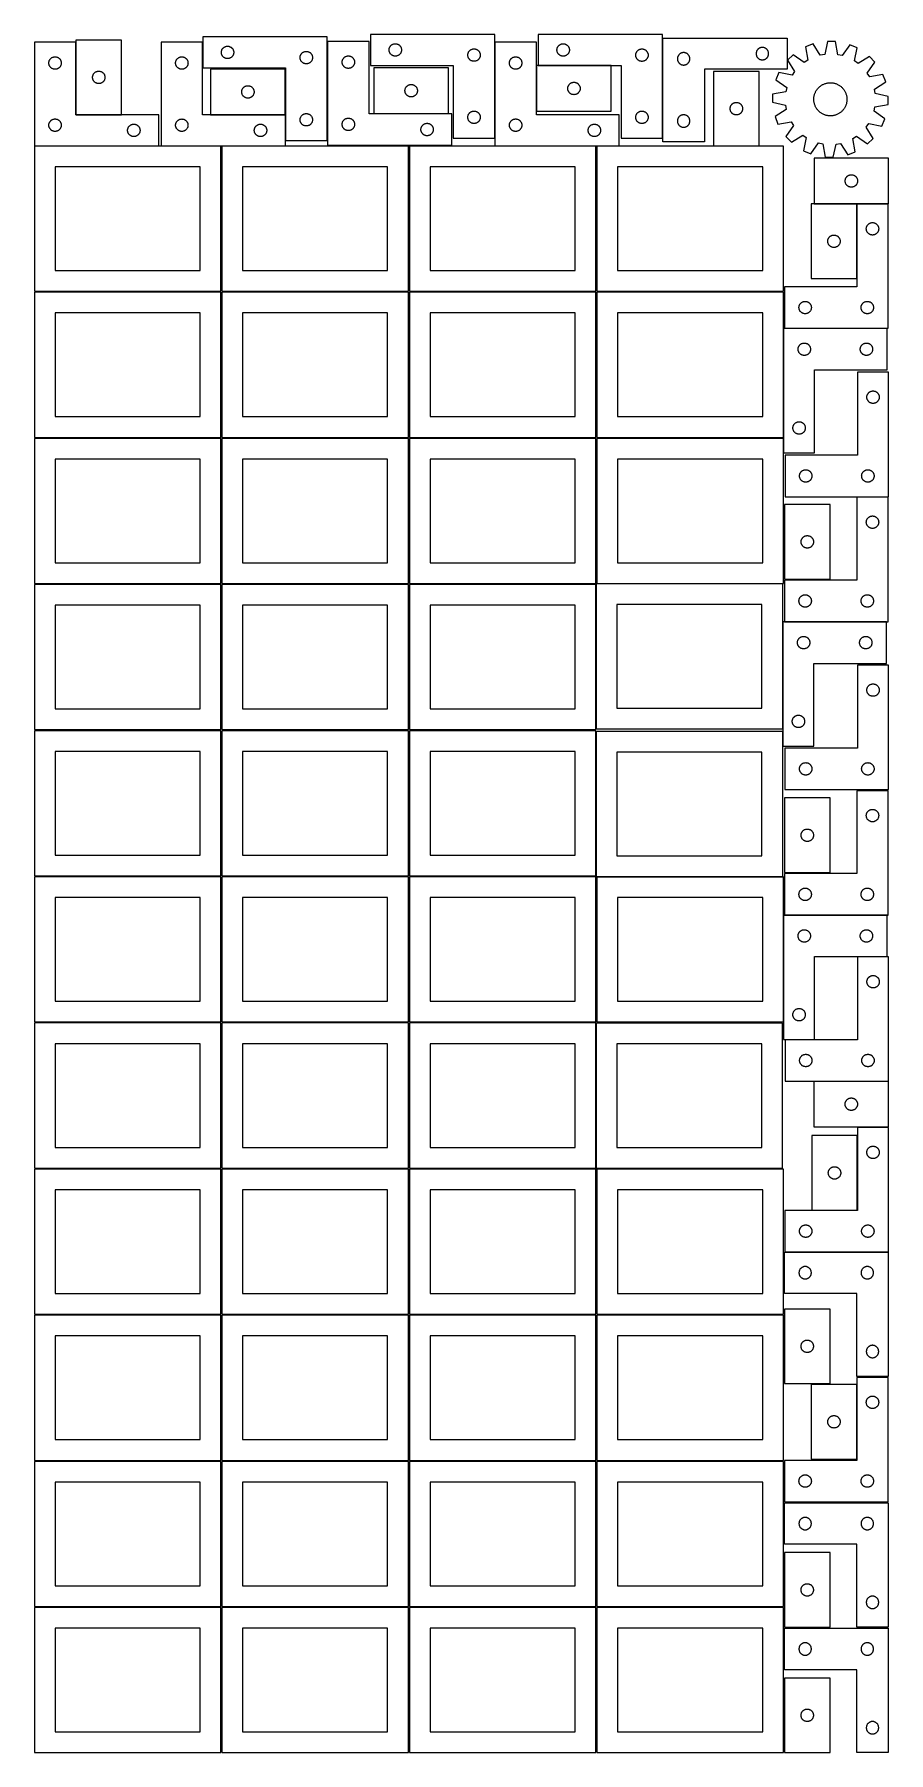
# Model space of a CAD drawing. Header units: millimetres. Extents: x 7 to 1243, y 7 to 2493.
import ezdxf

# ---------------------------------------------------------------- set-up
doc = ezdxf.new("R2010")
doc.units = ezdxf.units.MM
doc.layers.add('CUT', color=7, linetype='CONTINUOUS', true_color=0x000000)

msp = doc.modelspace()

# ---------------------------------------------------------------- linework, layer by layer
at = {"layer": 'CUT'}
for p, q in [((430.264155, 2489.85871), (250.264155, 2489.85871)), ((250.264155, 2489.85871), (250.264155, 2444.85871)), ((430.264155, 2339.85871), (430.264155, 2489.85871)), ((673.144343, 2493.482001), (493.144343, 2493.482001)), ((493.144343, 2493.482001), (493.144343, 2448.482001)), ((673.144343, 2343.482001), (673.144343, 2493.482001)), ((916.231562, 2493.411932), (736.231562, 2493.411932)), ((736.231562, 2493.411932), (736.231562, 2448.411932)), ((916.231562, 2343.411932), (916.231562, 2493.411932)), ((916.614986, 2488.08063), (1096.614986, 2488.08063)), ((916.614986, 2338.08063), (916.614986, 2488.08063)), ((1096.614986, 2488.08063), (1096.614986, 2443.08063)), ((66.520933, 2482.008608), (6.520933, 2482.008608)), ((6.520933, 2482.008608), (6.520933, 2332.008608)), ((66.520933, 2377.008608), (66.520933, 2482.008608)), ((66.786552, 2485.223206), (66.786552, 2377.223206)), ((132.786552, 2485.223206), (66.786552, 2485.223206)), ((132.786552, 2377.223206), (132.786552, 2485.223206)), ((250.000242, 2481.992251), (190.000242, 2481.992251)), ((190.000242, 2481.992251), (190.000242, 2331.992251)), ((250.000242, 2376.992251), (250.000242, 2481.992251)), ((277.264155, 2467.35871), (277.283424, 2467.947338)), ((277.283424, 2466.770081), (277.264155, 2467.35871)), ((277.283424, 2467.947338), (277.341151, 2468.533445)), ((277.341151, 2466.183974), (277.283424, 2466.770081)), ((277.341151, 2468.533445), (277.437087, 2469.114522)), ((277.437087, 2465.602897), (277.341151, 2466.183974)), ((277.437087, 2469.114522), (277.570822, 2469.688081)), ((277.570822, 2465.029338), (277.437087, 2465.602897)), ((277.570822, 2469.688081), (277.741783, 2470.251665)), ((277.741783, 2464.465754), (277.570822, 2465.029338)), ((277.741783, 2470.251665), (277.949239, 2470.80286)), ((277.949239, 2463.914559), (277.741783, 2464.465754)), ((277.949239, 2470.80286), (278.1923, 2471.339308)), ((278.1923, 2463.378111), (277.949239, 2463.914559)), ((278.1923, 2471.339308), (278.469926, 2471.85871)), ((278.469926, 2462.85871), (278.1923, 2463.378111)), ((278.469926, 2471.85871), (278.780928, 2472.358842)), ((278.780928, 2462.358577), (278.469926, 2462.85871)), ((278.780928, 2472.358842), (279.123974, 2472.837562)), ((279.123974, 2461.879857), (278.780928, 2462.358577)), ((279.123974, 2472.837562), (279.497596, 2473.292822)), ((279.497596, 2473.292822), (279.900194, 2473.722671)), ((279.900194, 2473.722671), (280.330042, 2474.125268)), ((280.330042, 2474.125268), (280.785302, 2474.49889)), ((280.785302, 2474.49889), (281.264022, 2474.841936)), ((281.264022, 2474.841936), (281.764155, 2475.152938)), ((281.764155, 2475.152938), (282.283556, 2475.430564)), ((282.283556, 2475.430564), (282.820004, 2475.673625)), ((282.820004, 2475.673625), (283.371199, 2475.881081)), ((283.371199, 2475.881081), (283.934783, 2476.052042)), ((283.934783, 2476.052042), (284.508342, 2476.185777)), ((284.508342, 2476.185777), (285.089419, 2476.281713)), ((285.089419, 2476.281713), (285.675526, 2476.33944)), ((285.675526, 2476.33944), (286.264155, 2476.35871)), ((286.264155, 2476.35871), (286.852783, 2476.33944)), ((286.852783, 2476.33944), (287.43889, 2476.281713)), ((287.43889, 2476.281713), (288.019967, 2476.185777)), ((288.019967, 2476.185777), (288.593526, 2476.052042)), ((288.593526, 2476.052042), (289.15711, 2475.881081)), ((289.15711, 2475.881081), (289.708305, 2475.673625)), ((289.708305, 2475.673625), (290.244753, 2475.430564)), ((290.244753, 2475.430564), (290.764155, 2475.152938)), ((290.764155, 2475.152938), (291.264287, 2474.841936)), ((291.264287, 2474.841936), (291.743007, 2474.49889)), ((291.743007, 2474.49889), (292.198267, 2474.125268)), ((292.198267, 2474.125268), (292.628116, 2473.722671)), ((292.628116, 2473.722671), (293.030713, 2473.292822)), ((293.030713, 2473.292822), (293.404335, 2472.837562)), ((293.404335, 2472.837562), (293.747381, 2472.358842)), ((293.747381, 2462.358577), (293.404335, 2461.879857)), ((293.747381, 2472.358842), (294.058383, 2471.85871)), ((294.058383, 2462.85871), (293.747381, 2462.358577)), ((294.058383, 2471.85871), (294.336009, 2471.339308)), ((294.336009, 2463.378111), (294.058383, 2462.85871)), ((294.336009, 2471.339308), (294.57907, 2470.80286)), ((294.57907, 2463.914559), (294.336009, 2463.378111)), ((294.57907, 2470.80286), (294.786526, 2470.251665)), ((294.786526, 2464.465754), (294.57907, 2463.914559)), ((294.786526, 2470.251665), (294.957487, 2469.688081)), ((294.957487, 2465.029338), (294.786526, 2464.465754)), ((294.957487, 2469.688081), (295.091222, 2469.114522)), ((295.091222, 2465.602897), (294.957487, 2465.029338)), ((295.091222, 2469.114522), (295.187158, 2468.533445)), ((295.187158, 2466.183974), (295.091222, 2465.602897)), ((295.187158, 2468.533445), (295.244885, 2467.947338)), ((295.244885, 2466.770081), (295.187158, 2466.183974)), ((295.244885, 2467.947338), (295.264155, 2467.35871)), ((295.264155, 2467.35871), (295.244885, 2466.770081)), ((391.437087, 2461.614522), (391.570822, 2462.188081)), ((391.570822, 2462.188081), (391.741783, 2462.751665)), ((391.741783, 2462.751665), (391.949239, 2463.30286)), ((391.949239, 2463.30286), (392.1923, 2463.839308)), ((392.1923, 2463.839308), (392.469926, 2464.35871)), ((392.469926, 2464.35871), (392.780928, 2464.858842)), ((392.780928, 2464.858842), (393.123974, 2465.337562)), ((393.123974, 2465.337562), (393.497596, 2465.792822)), ((393.497596, 2465.792822), (393.900194, 2466.222671)), ((393.900194, 2466.222671), (394.330042, 2466.625268)), ((394.330042, 2466.625268), (394.785302, 2466.99889)), ((394.785302, 2466.99889), (395.264022, 2467.341936)), ((395.264022, 2467.341936), (395.764155, 2467.652938)), ((395.764155, 2467.652938), (396.283556, 2467.930564)), ((396.283556, 2467.930564), (396.820004, 2468.173625)), ((396.820004, 2468.173625), (397.371199, 2468.381081)), ((397.371199, 2468.381081), (397.934783, 2468.552042)), ((397.934783, 2468.552042), (398.508342, 2468.685777)), ((398.508342, 2468.685777), (399.089419, 2468.781713)), ((399.089419, 2468.781713), (399.675526, 2468.83944)), ((399.675526, 2468.83944), (400.264155, 2468.85871)), ((400.264155, 2468.85871), (400.852783, 2468.83944)), ((400.852783, 2468.83944), (401.43889, 2468.781713)), ((401.43889, 2468.781713), (402.019967, 2468.685777)), ((402.019967, 2468.685777), (402.593526, 2468.552042)), ((402.593526, 2468.552042), (403.15711, 2468.381081)), ((403.15711, 2468.381081), (403.708305, 2468.173625)), ((403.708305, 2468.173625), (404.244753, 2467.930564)), ((404.244753, 2467.930564), (404.764155, 2467.652938)), ((404.764155, 2467.652938), (405.264287, 2467.341936)), ((405.264287, 2467.341936), (405.743007, 2466.99889)), ((405.743007, 2466.99889), (406.198267, 2466.625268)), ((406.198267, 2466.625268), (406.628116, 2466.222671)), ((406.628116, 2466.222671), (407.030713, 2465.792822)), ((407.030713, 2465.792822), (407.404335, 2465.337562)), ((407.404335, 2465.337562), (407.747381, 2464.858842)), ((407.747381, 2464.858842), (408.058383, 2464.35871)), ((408.058383, 2464.35871), (408.336009, 2463.839308)), ((408.336009, 2463.839308), (408.57907, 2463.30286)), ((408.57907, 2463.30286), (408.786526, 2462.751665)), ((408.786526, 2462.751665), (408.957487, 2462.188081)), ((408.957487, 2462.188081), (409.091222, 2461.614522)), ((491.201719, 2483.251528), (431.201719, 2483.251528)), ((431.201719, 2483.251528), (431.201719, 2333.251528)), ((459.445906, 2462.078596), (460.026983, 2462.174532)), ((460.026983, 2462.174532), (460.613091, 2462.232259)), ((460.613091, 2462.232259), (461.201719, 2462.251528)), ((461.201719, 2462.251528), (461.790347, 2462.232259)), ((461.790347, 2462.232259), (462.376454, 2462.174532)), ((462.376454, 2462.174532), (462.957532, 2462.078596)), ((491.201719, 2378.251528), (491.201719, 2483.251528)), ((520.144343, 2470.982001), (520.163612, 2471.570629)), ((520.163612, 2470.393372), (520.144343, 2470.982001)), ((520.163612, 2471.570629), (520.221339, 2472.156736)), ((520.221339, 2469.807265), (520.163612, 2470.393372)), ((520.221339, 2472.156736), (520.317275, 2472.737813)), ((520.317275, 2469.226188), (520.221339, 2469.807265)), ((520.317275, 2472.737813), (520.45101, 2473.311372)), ((520.45101, 2468.652629), (520.317275, 2469.226188)), ((520.45101, 2473.311372), (520.621971, 2473.874956)), ((520.621971, 2468.089045), (520.45101, 2468.652629)), ((520.621971, 2473.874956), (520.829427, 2474.426151)), ((520.829427, 2467.53785), (520.621971, 2468.089045)), ((520.829427, 2474.426151), (521.072488, 2474.962599)), ((521.072488, 2467.001402), (520.829427, 2467.53785)), ((521.072488, 2474.962599), (521.350114, 2475.482001)), ((521.350114, 2466.482001), (521.072488, 2467.001402)), ((521.350114, 2475.482001), (521.661116, 2475.982133)), ((521.661116, 2465.981868), (521.350114, 2466.482001)), ((521.661116, 2475.982133), (522.004162, 2476.460853)), ((522.004162, 2465.503148), (521.661116, 2465.981868)), ((522.004162, 2476.460853), (522.377784, 2476.916113)), ((522.377784, 2465.047888), (522.004162, 2465.503148)), ((522.377784, 2476.916113), (522.780382, 2477.345962)), ((522.780382, 2464.61804), (522.377784, 2465.047888)), ((522.780382, 2477.345962), (523.21023, 2477.748559)), ((523.21023, 2464.215442), (522.780382, 2464.61804)), ((523.21023, 2477.748559), (523.66549, 2478.122181)), ((523.66549, 2463.841821), (523.21023, 2464.215442)), ((523.66549, 2478.122181), (524.14421, 2478.465227)), ((524.14421, 2463.498774), (523.66549, 2463.841821)), ((524.14421, 2478.465227), (524.644343, 2478.776229)), ((524.644343, 2463.187772), (524.14421, 2463.498774)), ((524.644343, 2478.776229), (525.163744, 2479.053855)), ((525.163744, 2462.910146), (524.644343, 2463.187772)), ((525.163744, 2479.053855), (525.700192, 2479.296916)), ((525.700192, 2462.667085), (525.163744, 2462.910146)), ((525.700192, 2479.296916), (526.251387, 2479.504372)), ((526.251387, 2462.459629), (525.700192, 2462.667085)), ((526.251387, 2479.504372), (526.814971, 2479.675333)), ((526.814971, 2462.288668), (526.251387, 2462.459629)), ((526.814971, 2479.675333), (527.38853, 2479.809068)), ((527.38853, 2462.154933), (526.814971, 2462.288668)), ((527.38853, 2479.809068), (527.969607, 2479.905004)), ((527.969607, 2462.058997), (527.38853, 2462.154933)), ((527.969607, 2479.905004), (528.555714, 2479.962731)), ((528.555714, 2479.962731), (529.144343, 2479.982001)), ((529.144343, 2479.982001), (529.732971, 2479.962731)), ((529.732971, 2479.962731), (530.319078, 2479.905004)), ((530.319078, 2479.905004), (530.900155, 2479.809068)), ((530.900155, 2462.154933), (530.319078, 2462.058997)), ((530.900155, 2479.809068), (531.473714, 2479.675333)), ((531.473714, 2462.288668), (530.900155, 2462.154933)), ((531.473714, 2479.675333), (532.037298, 2479.504372)), ((532.037298, 2462.459629), (531.473714, 2462.288668)), ((532.037298, 2479.504372), (532.588493, 2479.296916)), ((532.588493, 2462.667085), (532.037298, 2462.459629)), ((532.588493, 2479.296916), (533.124941, 2479.053855)), ((533.124941, 2462.910146), (532.588493, 2462.667085)), ((533.124941, 2479.053855), (533.644343, 2478.776229)), ((533.644343, 2463.187772), (533.124941, 2462.910146)), ((533.644343, 2478.776229), (534.144475, 2478.465227)), ((534.144475, 2463.498774), (533.644343, 2463.187772)), ((534.144475, 2478.465227), (534.623195, 2478.122181)), ((534.623195, 2463.841821), (534.144475, 2463.498774)), ((534.623195, 2478.122181), (535.078455, 2477.748559)), ((535.078455, 2464.215442), (534.623195, 2463.841821)), ((535.078455, 2477.748559), (535.508304, 2477.345962)), ((535.508304, 2464.61804), (535.078455, 2464.215442)), ((535.508304, 2477.345962), (535.910901, 2476.916113)), ((535.910901, 2465.047888), (535.508304, 2464.61804)), ((535.910901, 2476.916113), (536.284523, 2476.460853)), ((536.284523, 2465.503148), (535.910901, 2465.047888)), ((536.284523, 2476.460853), (536.627569, 2475.982133)), ((536.627569, 2465.981868), (536.284523, 2465.503148)), ((536.627569, 2475.982133), (536.938571, 2475.482001)), ((536.938571, 2466.482001), (536.627569, 2465.981868)), ((536.938571, 2475.482001), (537.216197, 2474.962599)), ((537.216197, 2467.001402), (536.938571, 2466.482001)), ((537.216197, 2474.962599), (537.459258, 2474.426151)), ((537.459258, 2467.53785), (537.216197, 2467.001402)), ((537.459258, 2474.426151), (537.666714, 2473.874956)), ((537.666714, 2468.089045), (537.459258, 2467.53785)), ((537.666714, 2473.874956), (537.837675, 2473.311372)), ((537.837675, 2468.652629), (537.666714, 2468.089045)), ((537.837675, 2473.311372), (537.97141, 2472.737813)), ((537.97141, 2469.226188), (537.837675, 2468.652629)), ((537.97141, 2472.737813), (538.067346, 2472.156736)), ((538.067346, 2469.807265), (537.97141, 2469.226188)), ((538.067346, 2472.156736), (538.125073, 2471.570629)), ((538.125073, 2470.393372), (538.067346, 2469.807265)), ((538.125073, 2471.570629), (538.144343, 2470.982001)), ((538.144343, 2470.982001), (538.125073, 2470.393372)), ((634.144343, 2463.482001), (634.163612, 2464.070629)), ((634.163612, 2462.893372), (634.144343, 2463.482001)), ((634.163612, 2464.070629), (634.221339, 2464.656736)), ((634.221339, 2462.307265), (634.163612, 2462.893372)), ((634.221339, 2464.656736), (634.317275, 2465.237813)), ((634.317275, 2461.726188), (634.221339, 2462.307265)), ((634.317275, 2465.237813), (634.45101, 2465.811372)), ((634.45101, 2465.811372), (634.621971, 2466.374956)), ((634.621971, 2466.374956), (634.829427, 2466.926151)), ((634.829427, 2466.926151), (635.072488, 2467.462599)), ((635.072488, 2467.462599), (635.350114, 2467.982001)), ((635.350114, 2467.982001), (635.661116, 2468.482133)), ((635.661116, 2468.482133), (636.004162, 2468.960853)), ((636.004162, 2468.960853), (636.377784, 2469.416113)), ((636.377784, 2469.416113), (636.780382, 2469.845962)), ((636.780382, 2469.845962), (637.21023, 2470.248559)), ((637.21023, 2470.248559), (637.66549, 2470.622181)), ((637.66549, 2470.622181), (638.14421, 2470.965227)), ((638.14421, 2470.965227), (638.644343, 2471.276229)), ((638.644343, 2471.276229), (639.163744, 2471.553855)), ((639.163744, 2471.553855), (639.700192, 2471.796916)), ((639.700192, 2471.796916), (640.251387, 2472.004372)), ((640.251387, 2472.004372), (640.814971, 2472.175333)), ((640.814971, 2472.175333), (641.38853, 2472.309068)), ((641.38853, 2472.309068), (641.969607, 2472.405004)), ((641.969607, 2472.405004), (642.555714, 2472.462731)), ((642.555714, 2472.462731), (643.144343, 2472.482001)), ((643.144343, 2472.482001), (643.732971, 2472.462731)), ((643.732971, 2472.462731), (644.319078, 2472.405004)), ((644.319078, 2472.405004), (644.900155, 2472.309068)), ((644.900155, 2472.309068), (645.473714, 2472.175333)), ((645.473714, 2472.175333), (646.037298, 2472.004372)), ((646.037298, 2472.004372), (646.588493, 2471.796916)), ((646.588493, 2471.796916), (647.124941, 2471.553855)), ((647.124941, 2471.553855), (647.644343, 2471.276229)), ((647.644343, 2471.276229), (648.144475, 2470.965227)), ((648.144475, 2470.965227), (648.623195, 2470.622181)), ((648.623195, 2470.622181), (649.078455, 2470.248559)), ((649.078455, 2470.248559), (649.508304, 2469.845962)), ((649.508304, 2469.845962), (649.910901, 2469.416113)), ((649.910901, 2469.416113), (650.284523, 2468.960853)), ((650.284523, 2468.960853), (650.627569, 2468.482133)), ((650.627569, 2468.482133), (650.938571, 2467.982001)), ((650.938571, 2467.982001), (651.216197, 2467.462599)), ((651.216197, 2467.462599), (651.459258, 2466.926151)), ((651.459258, 2466.926151), (651.666714, 2466.374956)), ((651.666714, 2466.374956), (651.837675, 2465.811372)), ((651.837675, 2465.811372), (651.97141, 2465.237813)), ((651.97141, 2465.237813), (652.067346, 2464.656736)), ((652.067346, 2462.307265), (651.97141, 2461.726188)), ((652.067346, 2464.656736), (652.125073, 2464.070629)), ((652.125073, 2462.893372), (652.067346, 2462.307265)), ((652.125073, 2464.070629), (652.144343, 2463.482001)), ((652.144343, 2463.482001), (652.125073, 2462.893372)), ((733.41937, 2482.020083), (673.41937, 2482.020083)), ((673.41937, 2482.020083), (673.41937, 2332.020083)), ((733.41937, 2377.020083), (733.41937, 2482.020083)), ((763.231562, 2470.911932), (763.250831, 2471.50056)), ((763.250831, 2470.323304), (763.231562, 2470.911932)), ((763.250831, 2471.50056), (763.308558, 2472.086668)), ((763.308558, 2469.737197), (763.250831, 2470.323304)), ((763.308558, 2472.086668), (763.404494, 2472.667745)), ((763.404494, 2469.156119), (763.308558, 2469.737197)), ((763.404494, 2472.667745), (763.538229, 2473.241304)), ((763.538229, 2468.582561), (763.404494, 2469.156119)), ((763.538229, 2473.241304), (763.709191, 2473.804887)), ((763.709191, 2468.018977), (763.538229, 2468.582561)), ((763.709191, 2473.804887), (763.916646, 2474.356083)), ((763.916646, 2467.467781), (763.709191, 2468.018977)), ((763.916646, 2474.356083), (764.159707, 2474.89253)), ((764.159707, 2466.931334), (763.916646, 2467.467781)), ((764.159707, 2474.89253), (764.437333, 2475.411932)), ((764.437333, 2466.411932), (764.159707, 2466.931334)), ((764.437333, 2475.411932), (764.748335, 2475.912064)), ((764.748335, 2465.9118), (764.437333, 2466.411932)), ((764.748335, 2475.912064), (765.091382, 2476.390785)), ((765.091382, 2465.433079), (764.748335, 2465.9118)), ((765.091382, 2476.390785), (765.465004, 2476.846045)), ((765.465004, 2464.97782), (765.091382, 2465.433079)), ((765.465004, 2476.846045), (765.867601, 2477.275893)), ((765.867601, 2464.547971), (765.465004, 2464.97782)), ((765.867601, 2477.275893), (766.297449, 2477.678491)), ((766.297449, 2464.145374), (765.867601, 2464.547971)), ((766.297449, 2477.678491), (766.752709, 2478.052112)), ((766.752709, 2463.771752), (766.297449, 2464.145374)), ((766.752709, 2478.052112), (767.23143, 2478.395159)), ((767.23143, 2463.428706), (766.752709, 2463.771752)), ((767.23143, 2478.395159), (767.731562, 2478.706161)), ((767.731562, 2463.117704), (767.23143, 2463.428706)), ((767.731562, 2478.706161), (768.250964, 2478.983787)), ((768.250964, 2462.840078), (767.731562, 2463.117704)), ((768.250964, 2478.983787), (768.787411, 2479.226848)), ((768.787411, 2462.597016), (768.250964, 2462.840078)), ((768.787411, 2479.226848), (769.338607, 2479.434303)), ((769.338607, 2462.389561), (768.787411, 2462.597016)), ((769.338607, 2479.434303), (769.90219, 2479.605265)), ((769.90219, 2462.2186), (769.338607, 2462.389561)), ((769.90219, 2479.605265), (770.475749, 2479.739)), ((770.475749, 2462.084865), (769.90219, 2462.2186)), ((770.475749, 2479.739), (771.056826, 2479.834936)), ((771.056826, 2479.834936), (771.642934, 2479.892663)), ((771.642934, 2479.892663), (772.231562, 2479.911932)), ((772.231562, 2479.911932), (772.82019, 2479.892663)), ((772.82019, 2479.892663), (773.406298, 2479.834936)), ((773.406298, 2479.834936), (773.987375, 2479.739)), ((773.987375, 2479.739), (774.560933, 2479.605265)), ((774.560933, 2462.2186), (773.987375, 2462.084865)), ((774.560933, 2479.605265), (775.124517, 2479.434303)), ((775.124517, 2462.389561), (774.560933, 2462.2186)), ((775.124517, 2479.434303), (775.675713, 2479.226848)), ((775.675713, 2462.597016), (775.124517, 2462.389561)), ((775.675713, 2479.226848), (776.21216, 2478.983787)), ((776.21216, 2462.840078), (775.675713, 2462.597016)), ((776.21216, 2478.983787), (776.731562, 2478.706161)), ((776.731562, 2463.117704), (776.21216, 2462.840078)), ((776.731562, 2478.706161), (777.231694, 2478.395159)), ((777.231694, 2463.428706), (776.731562, 2463.117704)), ((777.231694, 2478.395159), (777.710415, 2478.052112)), ((777.710415, 2463.771752), (777.231694, 2463.428706)), ((777.710415, 2478.052112), (778.165674, 2477.678491)), ((778.165674, 2464.145374), (777.710415, 2463.771752)), ((778.165674, 2477.678491), (778.595523, 2477.275893)), ((778.595523, 2464.547971), (778.165674, 2464.145374)), ((778.595523, 2477.275893), (778.99812, 2476.846045)), ((778.99812, 2464.97782), (778.595523, 2464.547971)), ((778.99812, 2476.846045), (779.371742, 2476.390785)), ((779.371742, 2465.433079), (778.99812, 2464.97782)), ((779.371742, 2476.390785), (779.714788, 2475.912064)), ((779.714788, 2465.9118), (779.371742, 2465.433079)), ((779.714788, 2475.912064), (780.02579, 2475.411932)), ((780.02579, 2466.411932), (779.714788, 2465.9118)), ((780.02579, 2475.411932), (780.303416, 2474.89253)), ((780.303416, 2466.931334), (780.02579, 2466.411932)), ((780.303416, 2474.89253), (780.546478, 2474.356083)), ((780.546478, 2467.467781), (780.303416, 2466.931334)), ((780.546478, 2474.356083), (780.753933, 2473.804887)), ((780.753933, 2468.018977), (780.546478, 2467.467781)), ((780.753933, 2473.804887), (780.924894, 2473.241304)), ((780.924894, 2468.582561), (780.753933, 2468.018977)), ((780.924894, 2473.241304), (781.058629, 2472.667745)), ((781.058629, 2469.156119), (780.924894, 2468.582561)), ((781.058629, 2472.667745), (781.154566, 2472.086668)), ((781.154566, 2469.737197), (781.058629, 2469.156119)), ((781.154566, 2472.086668), (781.212292, 2471.50056)), ((781.212292, 2470.323304), (781.154566, 2469.737197)), ((781.212292, 2471.50056), (781.231562, 2470.911932)), ((781.231562, 2470.911932), (781.212292, 2470.323304)), ((877.231562, 2463.411932), (877.250831, 2464.00056)), ((877.250831, 2462.823304), (877.231562, 2463.411932)), ((877.250831, 2464.00056), (877.308558, 2464.586668)), ((877.308558, 2462.237197), (877.250831, 2462.823304)), ((877.308558, 2464.586668), (877.404494, 2465.167745)), ((877.404494, 2461.656119), (877.308558, 2462.237197)), ((877.404494, 2465.167745), (877.538229, 2465.741304)), ((877.538229, 2465.741304), (877.709191, 2466.304887)), ((877.709191, 2466.304887), (877.916646, 2466.856083)), ((877.916646, 2466.856083), (878.159707, 2467.39253)), ((878.159707, 2467.39253), (878.437333, 2467.911932)), ((878.437333, 2467.911932), (878.748335, 2468.412064)), ((878.748335, 2468.412064), (879.091382, 2468.890785)), ((879.091382, 2468.890785), (879.465004, 2469.346045)), ((879.465004, 2469.346045), (879.867601, 2469.775893)), ((879.867601, 2469.775893), (880.297449, 2470.178491)), ((880.297449, 2470.178491), (880.752709, 2470.552112)), ((880.752709, 2470.552112), (881.23143, 2470.895159)), ((881.23143, 2470.895159), (881.731562, 2471.206161)), ((881.731562, 2471.206161), (882.250964, 2471.483787)), ((882.250964, 2471.483787), (882.787411, 2471.726848)), ((882.787411, 2471.726848), (883.338607, 2471.934303)), ((883.338607, 2471.934303), (883.90219, 2472.105265)), ((883.90219, 2472.105265), (884.475749, 2472.239)), ((884.475749, 2472.239), (885.056826, 2472.334936)), ((885.056826, 2472.334936), (885.642934, 2472.392663)), ((885.642934, 2472.392663), (886.231562, 2472.411932)), ((886.231562, 2472.411932), (886.82019, 2472.392663)), ((886.82019, 2472.392663), (887.406298, 2472.334936)), ((887.406298, 2472.334936), (887.987375, 2472.239)), ((887.987375, 2472.239), (888.560933, 2472.105265)), ((888.560933, 2472.105265), (889.124517, 2471.934303)), ((889.124517, 2471.934303), (889.675713, 2471.726848)), ((889.675713, 2471.726848), (890.21216, 2471.483787)), ((890.21216, 2471.483787), (890.731562, 2471.206161)), ((890.731562, 2471.206161), (891.231694, 2470.895159)), ((891.231694, 2470.895159), (891.710415, 2470.552112)), ((891.710415, 2470.552112), (892.165674, 2470.178491)), ((892.165674, 2470.178491), (892.595523, 2469.775893)), ((892.595523, 2469.775893), (892.99812, 2469.346045)), ((892.99812, 2469.346045), (893.371742, 2468.890785)), ((893.371742, 2468.890785), (893.714788, 2468.412064)), ((893.714788, 2468.412064), (894.02579, 2467.911932)), ((894.02579, 2467.911932), (894.303416, 2467.39253)), ((894.303416, 2467.39253), (894.546478, 2466.856083)), ((894.546478, 2466.856083), (894.753933, 2466.304887)), ((894.753933, 2466.304887), (894.924894, 2465.741304)), ((894.924894, 2465.741304), (895.058629, 2465.167745)), ((895.058629, 2465.167745), (895.154566, 2464.586668)), ((895.154566, 2462.237197), (895.058629, 2461.656119)), ((895.154566, 2464.586668), (895.212292, 2464.00056)), ((895.212292, 2462.823304), (895.154566, 2462.237197)), ((895.212292, 2464.00056), (895.231562, 2463.411932)), ((895.231562, 2463.411932), (895.212292, 2462.823304)), ((938.820758, 2462.58063), (938.543132, 2462.061228)), ((939.13176, 2463.080762), (938.820758, 2462.58063)), ((939.474806, 2463.559483), (939.13176, 2463.080762)), ((939.848428, 2464.014742), (939.474806, 2463.559483)), ((940.251025, 2464.444591), (939.848428, 2464.014742)), ((940.680874, 2464.847188), (940.251025, 2464.444591)), ((941.136134, 2465.22081), (940.680874, 2464.847188)), ((941.614854, 2465.563856), (941.136134, 2465.22081)), ((942.114986, 2465.874858), (941.614854, 2465.563856)), ((942.634388, 2466.152485), (942.114986, 2465.874858)), ((943.170836, 2466.395546), (942.634388, 2466.152485)), ((943.722031, 2466.603001), (943.170836, 2466.395546)), ((944.285615, 2466.773962), (943.722031, 2466.603001)), ((944.859173, 2466.907697), (944.285615, 2466.773962)), ((945.440251, 2467.003634), (944.859173, 2466.907697)), ((946.026358, 2467.06136), (945.440251, 2467.003634)), ((946.614986, 2467.08063), (946.026358, 2467.06136)), ((947.203615, 2467.06136), (946.614986, 2467.08063)), ((947.789722, 2467.003634), (947.203615, 2467.06136)), ((948.370799, 2466.907697), (947.789722, 2467.003634)), ((948.944358, 2466.773962), (948.370799, 2466.907697)), ((949.507942, 2466.603001), (948.944358, 2466.773962)), ((950.059137, 2466.395546), (949.507942, 2466.603001)), ((950.595585, 2466.152485), (950.059137, 2466.395546)), ((951.114986, 2465.874858), (950.595585, 2466.152485)), ((951.615118, 2465.563856), (951.114986, 2465.874858)), ((952.093839, 2465.22081), (951.615118, 2465.563856)), ((952.549099, 2464.847188), (952.093839, 2465.22081)), ((952.978947, 2464.444591), (952.549099, 2464.847188)), ((953.381545, 2464.014742), (952.978947, 2464.444591)), ((953.755166, 2463.559483), (953.381545, 2464.014742)), ((954.098213, 2463.080762), (953.755166, 2463.559483)), ((954.409215, 2462.58063), (954.098213, 2463.080762)), ((954.686841, 2462.061228), (954.409215, 2462.58063)), ((1051.634256, 2466.169258), (1051.614986, 2465.58063)), ((1051.614986, 2465.58063), (1051.634256, 2464.992002)), ((1051.691983, 2466.755366), (1051.634256, 2466.169258)), ((1051.634256, 2464.992002), (1051.691983, 2464.405894)), ((1051.787919, 2467.336443), (1051.691983, 2466.755366)), ((1051.691983, 2464.405894), (1051.787919, 2463.824817)), ((1051.921654, 2467.910001), (1051.787919, 2467.336443)), ((1051.787919, 2463.824817), (1051.921654, 2463.251258)), ((1052.092615, 2468.473585), (1051.921654, 2467.910001)), ((1051.921654, 2463.251258), (1052.092615, 2462.687675)), ((1052.300071, 2469.024781), (1052.092615, 2468.473585)), ((1052.092615, 2462.687675), (1052.300071, 2462.136479)), ((1052.543132, 2469.561228), (1052.300071, 2469.024781)), ((1052.300071, 2462.136479), (1052.543132, 2461.600032)), ((1052.820758, 2470.08063), (1052.543132, 2469.561228)), ((1053.13176, 2470.580762), (1052.820758, 2470.08063)), ((1053.474806, 2471.059483), (1053.13176, 2470.580762)), ((1053.848428, 2471.514742), (1053.474806, 2471.059483)), ((1054.251025, 2471.944591), (1053.848428, 2471.514742)), ((1054.680874, 2472.347188), (1054.251025, 2471.944591)), ((1055.136134, 2472.72081), (1054.680874, 2472.347188)), ((1055.614854, 2473.063856), (1055.136134, 2472.72081)), ((1056.114986, 2473.374858), (1055.614854, 2473.063856)), ((1056.634388, 2473.652485), (1056.114986, 2473.374858)), ((1057.170836, 2473.895546), (1056.634388, 2473.652485)), ((1057.722031, 2474.103001), (1057.170836, 2473.895546)), ((1058.285615, 2474.273962), (1057.722031, 2474.103001)), ((1058.859173, 2474.407697), (1058.285615, 2474.273962)), ((1059.440251, 2474.503634), (1058.859173, 2474.407697)), ((1060.026358, 2474.56136), (1059.440251, 2474.503634)), ((1060.614986, 2474.58063), (1060.026358, 2474.56136)), ((1061.203615, 2474.56136), (1060.614986, 2474.58063)), ((1061.789722, 2474.503634), (1061.203615, 2474.56136)), ((1062.370799, 2474.407697), (1061.789722, 2474.503634)), ((1062.944358, 2474.273962), (1062.370799, 2474.407697)), ((1063.507942, 2474.103001), (1062.944358, 2474.273962)), ((1064.059137, 2473.895546), (1063.507942, 2474.103001)), ((1064.595585, 2473.652485), (1064.059137, 2473.895546)), ((1065.114986, 2473.374858), (1064.595585, 2473.652485)), ((1065.615118, 2473.063856), (1065.114986, 2473.374858)), ((1066.093839, 2472.72081), (1065.615118, 2473.063856)), ((1066.549099, 2472.347188), (1066.093839, 2472.72081)), ((1066.978947, 2471.944591), (1066.549099, 2472.347188)), ((1067.381545, 2471.514742), (1066.978947, 2471.944591)), ((1067.755166, 2471.059483), (1067.381545, 2471.514742)), ((1068.098213, 2470.580762), (1067.755166, 2471.059483)), ((1068.409215, 2470.08063), (1068.098213, 2470.580762)), ((1068.686841, 2469.561228), (1068.409215, 2470.08063)), ((1068.929902, 2469.024781), (1068.686841, 2469.561228)), ((1068.686841, 2461.600032), (1068.929902, 2462.136479)), ((1069.137358, 2468.473585), (1068.929902, 2469.024781)), ((1068.929902, 2462.136479), (1069.137358, 2462.687675)), ((1069.308319, 2467.910001), (1069.137358, 2468.473585)), ((1069.137358, 2462.687675), (1069.308319, 2463.251258)), ((1069.442054, 2467.336443), (1069.308319, 2467.910001)), ((1069.308319, 2463.251258), (1069.442054, 2463.824817)), ((1069.53799, 2466.755366), (1069.442054, 2467.336443)), ((1069.442054, 2463.824817), (1069.53799, 2464.405894)), ((1069.595717, 2466.169258), (1069.53799, 2466.755366)), ((1069.53799, 2464.405894), (1069.595717, 2464.992002)), ((1069.614986, 2465.58063), (1069.595717, 2466.169258)), ((1069.595717, 2464.992002), (1069.614986, 2465.58063)), ((1105.271189, 2463.948492), (1096.945554, 2455.962926)), ((1121.192314, 2452.904934), (1105.271189, 2463.948492)), ((1134.042269, 2479.646804), (1123.294441, 2475.455185)), ((1123.294441, 2475.455185), (1126.611819, 2456.364941)), ((1144.525284, 2463.351135), (1134.042269, 2479.646804)), ((1150.856341, 2464.47381), (1144.525284, 2463.351135)), ((1155.097004, 2483.380402), (1150.856341, 2464.47381)), ((1166.630765, 2483.139937), (1155.097004, 2483.380402)), ((1170.079725, 2464.073026), (1166.630765, 2483.139937)), ((1176.358489, 2462.687451), (1170.079725, 2464.073026)), ((1187.511589, 2478.532033), (1176.358489, 2462.687451)), ((1198.075373, 2473.896093), (1187.511589, 2478.532033)), ((1193.965206, 2454.960704), (1198.075373, 2473.896093)), ((27.520933, 2452.008608), (27.540202, 2452.597237)), ((27.540202, 2451.41998), (27.520933, 2452.008608)), ((27.540202, 2452.597237), (27.597929, 2453.183344)), ((27.597929, 2450.833873), (27.540202, 2451.41998)), ((27.597929, 2453.183344), (27.693865, 2453.764421)), ((27.693865, 2450.252795), (27.597929, 2450.833873)), ((27.693865, 2453.764421), (27.8276, 2454.33798)), ((27.8276, 2449.679237), (27.693865, 2450.252795)), ((27.8276, 2454.33798), (27.998561, 2454.901564)), ((27.998561, 2449.115653), (27.8276, 2449.679237)), ((27.998561, 2454.901564), (28.206017, 2455.452759)), ((28.206017, 2448.564457), (27.998561, 2449.115653)), ((28.206017, 2455.452759), (28.449078, 2455.989207)), ((28.449078, 2448.02801), (28.206017, 2448.564457)), ((28.449078, 2455.989207), (28.726704, 2456.508608)), ((28.726704, 2447.508608), (28.449078, 2448.02801)), ((28.726704, 2456.508608), (29.037706, 2457.00874)), ((29.037706, 2447.008476), (28.726704, 2447.508608)), ((29.037706, 2457.00874), (29.380752, 2457.487461)), ((29.380752, 2446.529756), (29.037706, 2447.008476)), ((29.380752, 2457.487461), (29.754374, 2457.942721)), ((29.754374, 2446.074496), (29.380752, 2446.529756)), ((29.754374, 2457.942721), (30.156972, 2458.372569)), ((30.156972, 2445.644647), (29.754374, 2446.074496)), ((30.156972, 2458.372569), (30.58682, 2458.775167)), ((30.58682, 2445.24205), (30.156972, 2445.644647)), ((30.58682, 2458.775167), (31.04208, 2459.148788)), ((31.04208, 2444.868428), (30.58682, 2445.24205)), ((31.04208, 2459.148788), (31.5208, 2459.491835)), ((31.5208, 2444.525382), (31.04208, 2444.868428)), ((31.5208, 2459.491835), (32.020933, 2459.802837)), ((32.020933, 2444.21438), (31.5208, 2444.525382)), ((32.020933, 2459.802837), (32.540334, 2460.080463)), ((32.540334, 2443.936754), (32.020933, 2444.21438)), ((32.540334, 2460.080463), (33.076782, 2460.323524)), ((33.076782, 2443.693693), (32.540334, 2443.936754)), ((33.076782, 2460.323524), (33.627977, 2460.53098)), ((33.627977, 2443.486237), (33.076782, 2443.693693)), ((33.627977, 2460.53098), (34.191561, 2460.701941)), ((34.191561, 2443.315276), (33.627977, 2443.486237)), ((34.191561, 2460.701941), (34.76512, 2460.835676)), ((34.76512, 2443.181541), (34.191561, 2443.315276)), ((34.76512, 2460.835676), (35.346197, 2460.931612)), ((35.346197, 2443.085605), (34.76512, 2443.181541)), ((35.346197, 2460.931612), (35.932304, 2460.989339)), ((35.932304, 2443.027878), (35.346197, 2443.085605)), ((35.932304, 2460.989339), (36.520933, 2461.008608)), ((36.520933, 2443.008608), (35.932304, 2443.027878)), ((36.520933, 2461.008608), (37.109561, 2460.989339)), ((37.109561, 2443.027878), (36.520933, 2443.008608)), ((37.109561, 2460.989339), (37.695668, 2460.931612)), ((37.695668, 2443.085605), (37.109561, 2443.027878)), ((37.695668, 2460.931612), (38.276745, 2460.835676)), ((38.276745, 2443.181541), (37.695668, 2443.085605)), ((38.276745, 2460.835676), (38.850304, 2460.701941)), ((38.850304, 2443.315276), (38.276745, 2443.181541)), ((38.850304, 2460.701941), (39.413888, 2460.53098)), ((39.413888, 2443.486237), (38.850304, 2443.315276)), ((39.413888, 2460.53098), (39.965083, 2460.323524)), ((39.965083, 2443.693693), (39.413888, 2443.486237)), ((39.965083, 2460.323524), (40.501531, 2460.080463)), ((40.501531, 2443.936754), (39.965083, 2443.693693)), ((40.501531, 2460.080463), (41.020933, 2459.802837)), ((41.020933, 2444.21438), (40.501531, 2443.936754)), ((41.020933, 2459.802837), (41.521065, 2459.491835)), ((41.521065, 2444.525382), (41.020933, 2444.21438)), ((41.521065, 2459.491835), (41.999785, 2459.148788)), ((41.999785, 2444.868428), (41.521065, 2444.525382)), ((41.999785, 2459.148788), (42.455045, 2458.775167)), ((42.455045, 2445.24205), (41.999785, 2444.868428)), ((42.455045, 2458.775167), (42.884894, 2458.372569)), ((42.884894, 2445.644647), (42.455045, 2445.24205)), ((42.884894, 2458.372569), (43.287491, 2457.942721)), ((43.287491, 2446.074496), (42.884894, 2445.644647)), ((43.287491, 2457.942721), (43.661113, 2457.487461)), ((43.661113, 2446.529756), (43.287491, 2446.074496)), ((43.661113, 2457.487461), (44.004159, 2457.00874)), ((44.004159, 2447.008476), (43.661113, 2446.529756)), ((44.004159, 2457.00874), (44.315161, 2456.508608)), ((44.315161, 2447.508608), (44.004159, 2447.008476)), ((44.315161, 2456.508608), (44.592787, 2455.989207)), ((44.592787, 2448.02801), (44.315161, 2447.508608)), ((44.592787, 2455.989207), (44.835848, 2455.452759)), ((44.835848, 2448.564457), (44.592787, 2448.02801)), ((44.835848, 2455.452759), (45.043304, 2454.901564)), ((45.043304, 2449.115653), (44.835848, 2448.564457)), ((45.043304, 2454.901564), (45.214265, 2454.33798)), ((45.214265, 2449.679237), (45.043304, 2449.115653)), ((45.214265, 2454.33798), (45.348, 2453.764421)), ((45.348, 2450.252795), (45.214265, 2449.679237)), ((45.348, 2453.764421), (45.443936, 2453.183344)), ((45.443936, 2450.833873), (45.348, 2450.252795)), ((45.443936, 2453.183344), (45.501663, 2452.597237)), ((45.501663, 2451.41998), (45.443936, 2450.833873)), ((45.501663, 2452.597237), (45.520933, 2452.008608)), ((45.520933, 2452.008608), (45.501663, 2451.41998)), ((93.019994, 2437.157318), (93.422591, 2437.587167)), ((93.422591, 2437.587167), (93.85244, 2437.989764)), ((93.85244, 2437.989764), (94.307699, 2438.363386)), ((94.307699, 2438.363386), (94.78642, 2438.706432)), ((94.78642, 2438.706432), (95.286552, 2439.017434)), ((95.286552, 2439.017434), (95.805954, 2439.295061)), ((95.805954, 2439.295061), (96.342401, 2439.538122)), ((96.342401, 2439.538122), (96.893597, 2439.745577)), ((96.893597, 2439.745577), (97.457181, 2439.916538)), ((97.457181, 2439.916538), (98.030739, 2440.050273)), ((98.030739, 2440.050273), (98.611816, 2440.14621)), ((98.611816, 2440.14621), (99.197924, 2440.203936)), ((99.197924, 2440.203936), (99.786552, 2440.223206)), ((99.786552, 2440.223206), (100.37518, 2440.203936)), ((100.37518, 2440.203936), (100.961288, 2440.14621)), ((100.961288, 2440.14621), (101.542365, 2440.050273)), ((101.542365, 2440.050273), (102.115924, 2439.916538)), ((102.115924, 2439.916538), (102.679507, 2439.745577)), ((102.679507, 2439.745577), (103.230703, 2439.538122)), ((103.230703, 2439.538122), (103.76715, 2439.295061)), ((103.76715, 2439.295061), (104.286552, 2439.017434)), ((104.286552, 2439.017434), (104.786684, 2438.706432)), ((104.786684, 2438.706432), (105.265405, 2438.363386)), ((105.265405, 2438.363386), (105.720664, 2437.989764)), ((105.720664, 2437.989764), (106.150513, 2437.587167)), ((106.150513, 2437.587167), (106.55311, 2437.157318)), ((211.000242, 2451.992251), (211.019511, 2452.580879)), ((211.019511, 2451.403623), (211.000242, 2451.992251)), ((211.019511, 2452.580879), (211.077238, 2453.166987)), ((211.077238, 2450.817515), (211.019511, 2451.403623)), ((211.077238, 2453.166987), (211.173174, 2453.748064)), ((211.173174, 2450.236438), (211.077238, 2450.817515)), ((211.173174, 2453.748064), (211.306909, 2454.321622)), ((211.306909, 2449.66288), (211.173174, 2450.236438)), ((211.306909, 2454.321622), (211.47787, 2454.885206)), ((211.47787, 2449.099296), (211.306909, 2449.66288)), ((211.47787, 2454.885206), (211.685326, 2455.436402)), ((211.685326, 2448.5481), (211.47787, 2449.099296)), ((211.685326, 2455.436402), (211.928387, 2455.972849)), ((211.928387, 2448.011653), (211.685326, 2448.5481)), ((211.928387, 2455.972849), (212.206013, 2456.492251)), ((212.206013, 2447.492251), (211.928387, 2448.011653)), ((212.206013, 2456.492251), (212.517015, 2456.992383)), ((212.517015, 2446.992119), (212.206013, 2447.492251)), ((212.517015, 2456.992383), (212.860062, 2457.471104)), ((212.860062, 2446.513398), (212.517015, 2446.992119)), ((212.860062, 2457.471104), (213.233683, 2457.926363)), ((213.233683, 2446.058139), (212.860062, 2446.513398)), ((213.233683, 2457.926363), (213.636281, 2458.356212)), ((213.636281, 2445.62829), (213.233683, 2446.058139)), ((213.636281, 2458.356212), (214.066129, 2458.758809)), ((214.066129, 2445.225693), (213.636281, 2445.62829)), ((214.066129, 2458.758809), (214.521389, 2459.132431)), ((214.521389, 2444.852071), (214.066129, 2445.225693)), ((214.521389, 2459.132431), (215.00011, 2459.475477)), ((215.00011, 2444.509024), (214.521389, 2444.852071)), ((215.00011, 2459.475477), (215.500242, 2459.78648)), ((215.500242, 2444.198022), (215.00011, 2444.509024)), ((215.500242, 2459.78648), (216.019643, 2460.064106)), ((216.019643, 2443.920396), (215.500242, 2444.198022)), ((216.019643, 2460.064106), (216.556091, 2460.307167)), ((216.556091, 2443.677335), (216.019643, 2443.920396)), ((216.556091, 2460.307167), (217.107286, 2460.514622)), ((217.107286, 2443.46988), (216.556091, 2443.677335)), ((217.107286, 2460.514622), (217.67087, 2460.685583)), ((217.67087, 2443.298919), (217.107286, 2443.46988)), ((217.67087, 2460.685583), (218.244429, 2460.819318)), ((218.244429, 2443.165183), (217.67087, 2443.298919)), ((218.244429, 2460.819318), (218.825506, 2460.915255)), ((218.825506, 2443.069247), (218.244429, 2443.165183)), ((218.825506, 2460.915255), (219.411613, 2460.972981)), ((219.411613, 2443.011521), (218.825506, 2443.069247)), ((219.411613, 2460.972981), (220.000242, 2460.992251)), ((220.000242, 2442.992251), (219.411613, 2443.011521)), ((220.000242, 2460.992251), (220.58887, 2460.972981)), ((220.58887, 2443.011521), (220.000242, 2442.992251)), ((220.58887, 2460.972981), (221.174977, 2460.915255)), ((221.174977, 2443.069247), (220.58887, 2443.011521)), ((221.174977, 2460.915255), (221.756055, 2460.819318)), ((221.756055, 2443.165183), (221.174977, 2443.069247)), ((221.756055, 2460.819318), (222.329613, 2460.685583)), ((222.329613, 2443.298919), (221.756055, 2443.165183)), ((222.329613, 2460.685583), (222.893197, 2460.514622)), ((222.893197, 2443.46988), (222.329613, 2443.298919)), ((222.893197, 2460.514622), (223.444393, 2460.307167)), ((223.444393, 2443.677335), (222.893197, 2443.46988)), ((223.444393, 2460.307167), (223.98084, 2460.064106)), ((223.98084, 2443.920396), (223.444393, 2443.677335)), ((223.98084, 2460.064106), (224.500242, 2459.78648)), ((224.500242, 2444.198022), (223.98084, 2443.920396)), ((224.500242, 2459.78648), (225.000374, 2459.475477)), ((225.000374, 2444.509024), (224.500242, 2444.198022)), ((225.000374, 2459.475477), (225.479094, 2459.132431)), ((225.479094, 2444.852071), (225.000374, 2444.509024)), ((225.479094, 2459.132431), (225.934354, 2458.758809)), ((225.934354, 2445.225693), (225.479094, 2444.852071)), ((225.934354, 2458.758809), (226.364203, 2458.356212)), ((226.364203, 2445.62829), (225.934354, 2445.225693)), ((226.364203, 2458.356212), (226.7668, 2457.926363)), ((226.7668, 2446.058139), (226.364203, 2445.62829)), ((226.7668, 2457.926363), (227.140422, 2457.471104)), ((227.140422, 2446.513398), (226.7668, 2446.058139)), ((227.140422, 2457.471104), (227.483468, 2456.992383)), ((227.483468, 2446.992119), (227.140422, 2446.513398)), ((227.483468, 2456.992383), (227.79447, 2456.492251)), ((227.79447, 2447.492251), (227.483468, 2446.992119)), ((227.79447, 2456.492251), (228.072096, 2455.972849)), ((228.072096, 2448.011653), (227.79447, 2447.492251)), ((228.072096, 2455.972849), (228.315157, 2455.436402)), ((228.315157, 2448.5481), (228.072096, 2448.011653)), ((228.315157, 2455.436402), (228.522613, 2454.885206)), ((228.522613, 2449.099296), (228.315157, 2448.5481)), ((228.522613, 2454.885206), (228.693574, 2454.321622)), ((228.693574, 2449.66288), (228.522613, 2449.099296)), ((228.693574, 2454.321622), (228.827309, 2453.748064)), ((228.827309, 2450.236438), (228.693574, 2449.66288)), ((228.827309, 2453.748064), (228.923245, 2453.166987)), ((228.923245, 2450.817515), (228.827309, 2450.236438)), ((228.923245, 2453.166987), (228.980972, 2452.580879)), ((228.980972, 2451.403623), (228.923245, 2450.817515)), ((228.980972, 2452.580879), (229.000242, 2451.992251)), ((229.000242, 2451.992251), (228.980972, 2451.403623)), ((250.264155, 2444.85871), (370.264155, 2444.85871)), ((369.725339, 2443.203189), (261.725339, 2443.203189)), ((261.725339, 2443.203189), (261.725339, 2377.203189)), ((279.497596, 2461.424597), (279.123974, 2461.879857)), ((279.900194, 2460.994749), (279.497596, 2461.424597)), ((280.330042, 2460.592151), (279.900194, 2460.994749)), ((280.785302, 2460.21853), (280.330042, 2460.592151)), ((281.264022, 2459.875483), (280.785302, 2460.21853)), ((281.764155, 2459.564481), (281.264022, 2459.875483)), ((282.283556, 2459.286855), (281.764155, 2459.564481)), ((282.820004, 2459.043794), (282.283556, 2459.286855)), ((283.371199, 2458.836338), (282.820004, 2459.043794)), ((283.934783, 2458.665377), (283.371199, 2458.836338)), ((284.508342, 2458.531642), (283.934783, 2458.665377)), ((285.089419, 2458.435706), (284.508342, 2458.531642)), ((285.675526, 2458.377979), (285.089419, 2458.435706)), ((286.264155, 2458.35871), (285.675526, 2458.377979)), ((286.852783, 2458.377979), (286.264155, 2458.35871)), ((287.43889, 2458.435706), (286.852783, 2458.377979)), ((288.019967, 2458.531642), (287.43889, 2458.435706)), ((288.593526, 2458.665377), (288.019967, 2458.531642)), ((289.15711, 2458.836338), (288.593526, 2458.665377)), ((289.708305, 2459.043794), (289.15711, 2458.836338)), ((290.244753, 2459.286855), (289.708305, 2459.043794)), ((290.764155, 2459.564481), (290.244753, 2459.286855)), ((291.264287, 2459.875483), (290.764155, 2459.564481)), ((291.743007, 2460.21853), (291.264287, 2459.875483)), ((292.198267, 2460.592151), (291.743007, 2460.21853)), ((292.628116, 2460.994749), (292.198267, 2460.592151)), ((293.030713, 2461.424597), (292.628116, 2460.994749)), ((293.404335, 2461.879857), (293.030713, 2461.424597)), ((369.725339, 2377.203189), (369.725339, 2443.203189)), ((370.264155, 2444.85871), (370.264155, 2339.85871)), ((391.264155, 2459.85871), (391.283424, 2460.447338)), ((391.283424, 2459.270081), (391.264155, 2459.85871)), ((391.283424, 2460.447338), (391.341151, 2461.033445)), ((391.341151, 2458.683974), (391.283424, 2459.270081)), ((391.341151, 2461.033445), (391.437087, 2461.614522)), ((391.437087, 2458.102897), (391.341151, 2458.683974)), ((391.570822, 2457.529338), (391.437087, 2458.102897)), ((391.741783, 2456.965754), (391.570822, 2457.529338)), ((391.949239, 2456.414559), (391.741783, 2456.965754)), ((392.1923, 2455.878111), (391.949239, 2456.414559)), ((392.469926, 2455.35871), (392.1923, 2455.878111)), ((392.780928, 2454.858577), (392.469926, 2455.35871)), ((393.123974, 2454.379857), (392.780928, 2454.858577)), ((393.497596, 2453.924597), (393.123974, 2454.379857)), ((393.900194, 2453.494749), (393.497596, 2453.924597)), ((394.330042, 2453.092151), (393.900194, 2453.494749)), ((394.785302, 2452.71853), (394.330042, 2453.092151)), ((395.264022, 2452.375483), (394.785302, 2452.71853)), ((395.764155, 2452.064481), (395.264022, 2452.375483)), ((396.283556, 2451.786855), (395.764155, 2452.064481)), ((396.820004, 2451.543794), (396.283556, 2451.786855)), ((397.371199, 2451.336338), (396.820004, 2451.543794)), ((397.934783, 2451.165377), (397.371199, 2451.336338)), ((398.508342, 2451.031642), (397.934783, 2451.165377)), ((399.089419, 2450.935706), (398.508342, 2451.031642)), ((399.675526, 2450.877979), (399.089419, 2450.935706)), ((400.264155, 2450.85871), (399.675526, 2450.877979)), ((400.852783, 2450.877979), (400.264155, 2450.85871)), ((401.43889, 2450.935706), (400.852783, 2450.877979)), ((402.019967, 2451.031642), (401.43889, 2450.935706)), ((402.593526, 2451.165377), (402.019967, 2451.031642)), ((403.15711, 2451.336338), (402.593526, 2451.165377)), ((403.708305, 2451.543794), (403.15711, 2451.336338)), ((404.244753, 2451.786855), (403.708305, 2451.543794)), ((404.764155, 2452.064481), (404.244753, 2451.786855)), ((405.264287, 2452.375483), (404.764155, 2452.064481)), ((405.743007, 2452.71853), (405.264287, 2452.375483)), ((406.198267, 2453.092151), (405.743007, 2452.71853)), ((406.628116, 2453.494749), (406.198267, 2453.092151)), ((407.030713, 2453.924597), (406.628116, 2453.494749)), ((407.404335, 2454.379857), (407.030713, 2453.924597)), ((407.747381, 2454.858577), (407.404335, 2454.379857)), ((408.058383, 2455.35871), (407.747381, 2454.858577)), ((408.336009, 2455.878111), (408.058383, 2455.35871)), ((408.57907, 2456.414559), (408.336009, 2455.878111)), ((408.786526, 2456.965754), (408.57907, 2456.414559)), ((408.957487, 2457.529338), (408.786526, 2456.965754)), ((409.091222, 2458.102897), (408.957487, 2457.529338)), ((409.091222, 2461.614522), (409.187158, 2461.033445)), ((409.187158, 2458.683974), (409.091222, 2458.102897)), ((409.187158, 2461.033445), (409.244885, 2460.447338)), ((409.244885, 2459.270081), (409.187158, 2458.683974)), ((409.244885, 2460.447338), (409.264155, 2459.85871)), ((409.264155, 2459.85871), (409.244885, 2459.270081)), ((452.201719, 2453.251528), (452.220988, 2453.840156)), ((452.220988, 2452.6629), (452.201719, 2453.251528)), ((452.220988, 2453.840156), (452.278715, 2454.426264)), ((452.278715, 2452.076793), (452.220988, 2452.6629)), ((452.278715, 2454.426264), (452.374651, 2455.007341)), ((452.374651, 2451.495715), (452.278715, 2452.076793)), ((452.374651, 2455.007341), (452.508386, 2455.5809)), ((452.508386, 2450.922157), (452.374651, 2451.495715)), ((452.508386, 2455.5809), (452.679348, 2456.144483)), ((452.679348, 2450.358573), (452.508386, 2450.922157)), ((452.679348, 2456.144483), (452.886803, 2456.695679)), ((452.886803, 2449.807377), (452.679348, 2450.358573)), ((452.886803, 2456.695679), (453.129864, 2457.232127)), ((453.129864, 2449.27093), (452.886803, 2449.807377)), ((453.129864, 2457.232127), (453.40749, 2457.751528)), ((453.40749, 2448.751528), (453.129864, 2449.27093)), ((453.40749, 2457.751528), (453.718492, 2458.25166)), ((453.718492, 2448.251396), (453.40749, 2448.751528)), ((453.718492, 2458.25166), (454.061539, 2458.730381)), ((454.061539, 2447.772675), (453.718492, 2448.251396)), ((454.061539, 2458.730381), (454.43516, 2459.185641)), ((454.43516, 2447.317416), (454.061539, 2447.772675)), ((454.43516, 2459.185641), (454.837758, 2459.615489)), ((454.837758, 2446.887567), (454.43516, 2447.317416)), ((454.837758, 2459.615489), (455.267606, 2460.018087)), ((455.267606, 2446.48497), (454.837758, 2446.887567)), ((455.267606, 2460.018087), (455.722866, 2460.391708)), ((455.722866, 2446.111348), (455.267606, 2446.48497)), ((455.722866, 2460.391708), (456.201587, 2460.734755)), ((456.201587, 2445.768302), (455.722866, 2446.111348)), ((456.201587, 2460.734755), (456.701719, 2461.045757)), ((456.701719, 2445.4573), (456.201587, 2445.768302)), ((456.701719, 2461.045757), (457.22112, 2461.323383)), ((457.22112, 2445.179674), (456.701719, 2445.4573)), ((457.22112, 2461.323383), (457.757568, 2461.566444)), ((457.757568, 2444.936613), (457.22112, 2445.179674)), ((457.757568, 2461.566444), (458.308763, 2461.773899)), ((458.308763, 2444.729157), (457.757568, 2444.936613)), ((458.308763, 2461.773899), (458.872347, 2461.944861)), ((458.872347, 2444.558196), (458.308763, 2444.729157)), ((458.872347, 2461.944861), (459.445906, 2462.078596)), ((459.445906, 2444.424461), (458.872347, 2444.558196)), ((460.026983, 2444.328525), (459.445906, 2444.424461)), ((460.613091, 2444.270798), (460.026983, 2444.328525)), ((461.201719, 2444.251528), (460.613091, 2444.270798)), ((461.790347, 2444.270798), (461.201719, 2444.251528)), ((462.376454, 2444.328525), (461.790347, 2444.270798)), ((462.957532, 2444.424461), (462.376454, 2444.328525)), ((462.957532, 2462.078596), (463.53109, 2461.944861)), ((463.53109, 2444.558196), (462.957532, 2444.424461)), ((463.53109, 2461.944861), (464.094674, 2461.773899)), ((464.094674, 2444.729157), (463.53109, 2444.558196)), ((464.094674, 2461.773899), (464.64587, 2461.566444)), ((464.64587, 2444.936613), (464.094674, 2444.729157)), ((464.64587, 2461.566444), (465.182317, 2461.323383)), ((465.182317, 2445.179674), (464.64587, 2444.936613)), ((465.182317, 2461.323383), (465.701719, 2461.045757)), ((465.701719, 2445.4573), (465.182317, 2445.179674)), ((465.701719, 2461.045757), (466.201851, 2460.734755)), ((466.201851, 2445.768302), (465.701719, 2445.4573)), ((466.201851, 2460.734755), (466.680572, 2460.391708)), ((466.680572, 2446.111348), (466.201851, 2445.768302)), ((466.680572, 2460.391708), (467.135831, 2460.018087)), ((467.135831, 2446.48497), (466.680572, 2446.111348)), ((467.135831, 2460.018087), (467.56568, 2459.615489)), ((467.56568, 2446.887567), (467.135831, 2446.48497)), ((467.56568, 2459.615489), (467.968277, 2459.185641)), ((467.968277, 2447.317416), (467.56568, 2446.887567)), ((467.968277, 2459.185641), (468.341899, 2458.730381)), ((468.341899, 2447.772675), (467.968277, 2447.317416)), ((468.341899, 2458.730381), (468.684945, 2458.25166)), ((468.684945, 2448.251396), (468.341899, 2447.772675)), ((468.684945, 2458.25166), (468.995947, 2457.751528)), ((468.995947, 2448.751528), (468.684945, 2448.251396)), ((468.995947, 2457.751528), (469.273573, 2457.232127)), ((469.273573, 2449.27093), (468.995947, 2448.751528)), ((469.273573, 2457.232127), (469.516634, 2456.695679)), ((469.516634, 2449.807377), (469.273573, 2449.27093)), ((469.516634, 2456.695679), (469.72409, 2456.144483)), ((469.72409, 2450.358573), (469.516634, 2449.807377)), ((469.72409, 2456.144483), (469.895051, 2455.5809)), ((469.895051, 2450.922157), (469.72409, 2450.358573)), ((469.895051, 2455.5809), (470.028786, 2455.007341)), ((470.028786, 2451.495715), (469.895051, 2450.922157)), ((470.028786, 2455.007341), (470.124722, 2454.426264)), ((470.124722, 2452.076793), (470.028786, 2451.495715)), ((470.124722, 2454.426264), (470.182449, 2453.840156)), ((470.182449, 2452.6629), (470.124722, 2452.076793)), ((470.182449, 2453.840156), (470.201719, 2453.251528)), ((470.201719, 2453.251528), (470.182449, 2452.6629)), ((493.144343, 2448.482001), (613.144343, 2448.482001)), ((606.13403, 2444.950747), (498.13403, 2444.950747)), ((498.13403, 2444.950747), (498.13403, 2378.950747)), ((528.555714, 2462.00127), (527.969607, 2462.058997)), ((529.144343, 2461.982001), (528.555714, 2462.00127)), ((529.732971, 2462.00127), (529.144343, 2461.982001)), ((530.319078, 2462.058997), (529.732971, 2462.00127)), ((606.13403, 2378.950747), (606.13403, 2444.950747)), ((613.144343, 2448.482001), (613.144343, 2343.482001)), ((634.45101, 2461.152629), (634.317275, 2461.726188)), ((634.621971, 2460.589045), (634.45101, 2461.152629)), ((634.829427, 2460.03785), (634.621971, 2460.589045)), ((635.072488, 2459.501402), (634.829427, 2460.03785)), ((635.350114, 2458.982001), (635.072488, 2459.501402)), ((635.661116, 2458.481868), (635.350114, 2458.982001)), ((636.004162, 2458.003148), (635.661116, 2458.481868)), ((636.377784, 2457.547888), (636.004162, 2458.003148)), ((636.780382, 2457.11804), (636.377784, 2457.547888)), ((637.21023, 2456.715442), (636.780382, 2457.11804)), ((637.66549, 2456.341821), (637.21023, 2456.715442)), ((638.14421, 2455.998774), (637.66549, 2456.341821)), ((638.644343, 2455.687772), (638.14421, 2455.998774)), ((639.163744, 2455.410146), (638.644343, 2455.687772)), ((639.700192, 2455.167085), (639.163744, 2455.410146)), ((640.251387, 2454.959629), (639.700192, 2455.167085)), ((640.814971, 2454.788668), (640.251387, 2454.959629)), ((641.38853, 2454.654933), (640.814971, 2454.788668)), ((641.969607, 2454.558997), (641.38853, 2454.654933)), ((642.555714, 2454.50127), (641.969607, 2454.558997)), ((643.144343, 2454.482001), (642.555714, 2454.50127)), ((643.732971, 2454.50127), (643.144343, 2454.482001)), ((644.319078, 2454.558997), (643.732971, 2454.50127)), ((644.900155, 2454.654933), (644.319078, 2454.558997)), ((645.473714, 2454.788668), (644.900155, 2454.654933)), ((646.037298, 2454.959629), (645.473714, 2454.788668)), ((646.588493, 2455.167085), (646.037298, 2454.959629)), ((647.124941, 2455.410146), (646.588493, 2455.167085)), ((647.644343, 2455.687772), (647.124941, 2455.410146)), ((648.144475, 2455.998774), (647.644343, 2455.687772)), ((648.623195, 2456.341821), (648.144475, 2455.998774)), ((649.078455, 2456.715442), (648.623195, 2456.341821)), ((649.508304, 2457.11804), (649.078455, 2456.715442)), ((649.910901, 2457.547888), (649.508304, 2457.11804)), ((650.284523, 2458.003148), (649.910901, 2457.547888)), ((650.627569, 2458.481868), (650.284523, 2458.003148)), ((650.938571, 2458.982001), (650.627569, 2458.481868)), ((651.216197, 2459.501402), (650.938571, 2458.982001)), ((651.459258, 2460.03785), (651.216197, 2459.501402)), ((651.666714, 2460.589045), (651.459258, 2460.03785)), ((651.837675, 2461.152629), (651.666714, 2460.589045)), ((651.97141, 2461.726188), (651.837675, 2461.152629)), ((694.41937, 2452.020083), (694.43864, 2452.608711)), ((694.43864, 2451.431455), (694.41937, 2452.020083)), ((694.43864, 2452.608711), (694.496366, 2453.194819)), ((694.496366, 2450.845347), (694.43864, 2451.431455)), ((694.496366, 2453.194819), (694.592303, 2453.775896)), ((694.592303, 2450.26427), (694.496366, 2450.845347)), ((694.592303, 2453.775896), (694.726038, 2454.349454)), ((694.726038, 2449.690712), (694.592303, 2450.26427)), ((694.726038, 2454.349454), (694.896999, 2454.913038)), ((694.896999, 2449.127128), (694.726038, 2449.690712)), ((694.896999, 2454.913038), (695.104454, 2455.464234)), ((695.104454, 2448.575932), (694.896999, 2449.127128)), ((695.104454, 2455.464234), (695.347515, 2456.000681)), ((695.347515, 2448.039485), (695.104454, 2448.575932)), ((695.347515, 2456.000681), (695.625141, 2456.520083)), ((695.625141, 2447.520083), (695.347515, 2448.039485)), ((695.625141, 2456.520083), (695.936144, 2457.020215)), ((695.936144, 2447.019951), (695.625141, 2447.520083)), ((695.936144, 2457.020215), (696.27919, 2457.498936)), ((696.27919, 2446.54123), (695.936144, 2447.019951)), ((696.27919, 2457.498936), (696.652812, 2457.954195)), ((696.652812, 2446.085971), (696.27919, 2446.54123)), ((696.652812, 2457.954195), (697.055409, 2458.384044)), ((697.055409, 2445.656122), (696.652812, 2446.085971)), ((697.055409, 2458.384044), (697.485258, 2458.786641)), ((697.485258, 2445.253525), (697.055409, 2445.656122)), ((697.485258, 2458.786641), (697.940517, 2459.160263)), ((697.940517, 2444.879903), (697.485258, 2445.253525)), ((697.940517, 2459.160263), (698.419238, 2459.503309)), ((698.419238, 2444.536856), (697.940517, 2444.879903)), ((698.419238, 2459.503309), (698.91937, 2459.814312)), ((698.91937, 2444.225854), (698.419238, 2444.536856)), ((698.91937, 2459.814312), (699.438772, 2460.091938)), ((699.438772, 2443.948228), (698.91937, 2444.225854)), ((699.438772, 2460.091938), (699.975219, 2460.334999)), ((699.975219, 2443.705167), (699.438772, 2443.948228)), ((699.975219, 2460.334999), (700.526415, 2460.542454)), ((700.526415, 2443.497712), (699.975219, 2443.705167)), ((700.526415, 2460.542454), (701.089999, 2460.713415)), ((701.089999, 2443.326751), (700.526415, 2443.497712)), ((701.089999, 2460.713415), (701.663557, 2460.847151)), ((701.663557, 2443.193015), (701.089999, 2443.326751)), ((701.663557, 2460.847151), (702.244634, 2460.943087)), ((702.244634, 2443.097079), (701.663557, 2443.193015)), ((702.244634, 2460.943087), (702.830742, 2461.000813)), ((702.830742, 2443.039353), (702.244634, 2443.097079)), ((702.830742, 2461.000813), (703.41937, 2461.020083)), ((703.41937, 2443.020083), (702.830742, 2443.039353)), ((703.41937, 2461.020083), (704.007998, 2461.000813)), ((704.007998, 2443.039353), (703.41937, 2443.020083)), ((704.007998, 2461.000813), (704.594106, 2460.943087)), ((704.594106, 2443.097079), (704.007998, 2443.039353)), ((704.594106, 2460.943087), (705.175183, 2460.847151)), ((705.175183, 2443.193015), (704.594106, 2443.097079)), ((705.175183, 2460.847151), (705.748741, 2460.713415)), ((705.748741, 2443.326751), (705.175183, 2443.193015)), ((705.748741, 2460.713415), (706.312325, 2460.542454)), ((706.312325, 2443.497712), (705.748741, 2443.326751)), ((706.312325, 2460.542454), (706.863521, 2460.334999)), ((706.863521, 2443.705167), (706.312325, 2443.497712)), ((706.863521, 2460.334999), (707.399968, 2460.091938)), ((707.399968, 2443.948228), (706.863521, 2443.705167)), ((707.399968, 2460.091938), (707.91937, 2459.814312)), ((707.91937, 2444.225854), (707.399968, 2443.948228)), ((707.91937, 2459.814312), (708.419502, 2459.503309)), ((708.419502, 2444.536856), (707.91937, 2444.225854)), ((708.419502, 2459.503309), (708.898223, 2459.160263)), ((708.898223, 2444.879903), (708.419502, 2444.536856)), ((708.898223, 2459.160263), (709.353482, 2458.786641)), ((709.353482, 2445.253525), (708.898223, 2444.879903)), ((709.353482, 2458.786641), (709.783331, 2458.384044)), ((709.783331, 2445.656122), (709.353482, 2445.253525)), ((709.783331, 2458.384044), (710.185928, 2457.954195)), ((710.185928, 2446.085971), (709.783331, 2445.656122)), ((710.185928, 2457.954195), (710.55955, 2457.498936)), ((710.55955, 2446.54123), (710.185928, 2446.085971)), ((710.55955, 2457.498936), (710.902597, 2457.020215)), ((710.902597, 2447.019951), (710.55955, 2446.54123)), ((710.902597, 2457.020215), (711.213599, 2456.520083)), ((711.213599, 2447.520083), (710.902597, 2447.019951)), ((711.213599, 2456.520083), (711.491225, 2456.000681)), ((711.491225, 2448.039485), (711.213599, 2447.520083)), ((711.491225, 2456.000681), (711.734286, 2455.464234)), ((711.734286, 2448.575932), (711.491225, 2448.039485)), ((711.734286, 2455.464234), (711.941741, 2454.913038)), ((711.941741, 2449.127128), (711.734286, 2448.575932)), ((711.941741, 2454.913038), (712.112702, 2454.349454)), ((712.112702, 2449.690712), (711.941741, 2449.127128)), ((712.112702, 2454.349454), (712.246438, 2453.775896)), ((712.246438, 2450.26427), (712.112702, 2449.690712)), ((712.246438, 2453.775896), (712.342374, 2453.194819)), ((712.342374, 2450.845347), (712.246438, 2450.26427)), ((712.342374, 2453.194819), (712.4001, 2452.608711)), ((712.4001, 2451.431455), (712.342374, 2450.845347)), ((712.4001, 2452.608711), (712.41937, 2452.020083)), ((712.41937, 2452.020083), (712.4001, 2451.431455)), ((841.800809, 2448.194888), (733.800809, 2448.194888)), ((733.800809, 2448.194888), (733.800809, 2382.194888)), ((736.231562, 2448.411932), (856.231562, 2448.411932)), ((771.056826, 2461.988928), (770.475749, 2462.084865)), ((771.642934, 2461.931202), (771.056826, 2461.988928)), ((772.231562, 2461.911932), (771.642934, 2461.931202)), ((772.82019, 2461.931202), (772.231562, 2461.911932)), ((773.406298, 2461.988928), (772.82019, 2461.931202)), ((773.987375, 2462.084865), (773.406298, 2461.988928)), ((841.800809, 2382.194888), (841.800809, 2448.194888)), ((856.231562, 2448.411932), (856.231562, 2343.411932)), ((877.538229, 2461.082561), (877.404494, 2461.656119)), ((877.709191, 2460.518977), (877.538229, 2461.082561)), ((877.916646, 2459.967781), (877.709191, 2460.518977)), ((878.159707, 2459.431334), (877.916646, 2459.967781)), ((878.437333, 2458.911932), (878.159707, 2459.431334)), ((878.748335, 2458.4118), (878.437333, 2458.911932)), ((879.091382, 2457.933079), (878.748335, 2458.4118)), ((879.465004, 2457.47782), (879.091382, 2457.933079)), ((879.867601, 2457.047971), (879.465004, 2457.47782)), ((880.297449, 2456.645374), (879.867601, 2457.047971)), ((880.752709, 2456.271752), (880.297449, 2456.645374)), ((881.23143, 2455.928706), (880.752709, 2456.271752)), ((881.731562, 2455.617704), (881.23143, 2455.928706)), ((882.250964, 2455.340078), (881.731562, 2455.617704)), ((882.787411, 2455.097016), (882.250964, 2455.340078)), ((883.338607, 2454.889561), (882.787411, 2455.097016)), ((883.90219, 2454.7186), (883.338607, 2454.889561)), ((884.475749, 2454.584865), (883.90219, 2454.7186)), ((885.056826, 2454.488928), (884.475749, 2454.584865)), ((885.642934, 2454.431202), (885.056826, 2454.488928)), ((886.231562, 2454.411932), (885.642934, 2454.431202)), ((886.82019, 2454.431202), (886.231562, 2454.411932)), ((887.406298, 2454.488928), (886.82019, 2454.431202)), ((887.987375, 2454.584865), (887.406298, 2454.488928)), ((888.560933, 2454.7186), (887.987375, 2454.584865)), ((889.124517, 2454.889561), (888.560933, 2454.7186)), ((889.675713, 2455.097016), (889.124517, 2454.889561)), ((890.21216, 2455.340078), (889.675713, 2455.097016)), ((890.731562, 2455.617704), (890.21216, 2455.340078)), ((891.231694, 2455.928706), (890.731562, 2455.617704)), ((891.710415, 2456.271752), (891.231694, 2455.928706)), ((892.165674, 2456.645374), (891.710415, 2456.271752)), ((892.595523, 2457.047971), (892.165674, 2456.645374)), ((892.99812, 2457.47782), (892.595523, 2457.047971)), ((893.371742, 2457.933079), (892.99812, 2457.47782)), ((893.714788, 2458.4118), (893.371742, 2457.933079)), ((894.02579, 2458.911932), (893.714788, 2458.4118)), ((894.303416, 2459.431334), (894.02579, 2458.911932)), ((894.546478, 2459.967781), (894.303416, 2459.431334)), ((894.753933, 2460.518977), (894.546478, 2459.967781)), ((894.924894, 2461.082561), (894.753933, 2460.518977)), ((895.058629, 2461.656119), (894.924894, 2461.082561)), ((937.634256, 2458.669258), (937.614986, 2458.08063)), ((937.614986, 2458.08063), (937.634256, 2457.492002)), ((937.691983, 2459.255366), (937.634256, 2458.669258)), ((937.634256, 2457.492002), (937.691983, 2456.905894)), ((937.787919, 2459.836443), (937.691983, 2459.255366)), ((937.691983, 2456.905894), (937.787919, 2456.324817)), ((937.921654, 2460.410001), (937.787919, 2459.836443)), ((937.787919, 2456.324817), (937.921654, 2455.751258)), ((938.092615, 2460.973585), (937.921654, 2460.410001)), ((937.921654, 2455.751258), (938.092615, 2455.187675)), ((938.300071, 2461.524781), (938.092615, 2460.973585)), ((938.092615, 2455.187675), (938.300071, 2454.636479)), ((938.543132, 2462.061228), (938.300071, 2461.524781)), ((938.300071, 2454.636479), (938.543132, 2454.100032)), ((938.543132, 2454.100032), (938.820758, 2453.58063)), ((938.820758, 2453.58063), (939.13176, 2453.080498)), ((939.13176, 2453.080498), (939.474806, 2452.601777)), ((939.474806, 2452.601777), (939.848428, 2452.146518)), ((939.848428, 2452.146518), (940.251025, 2451.716669)), ((940.251025, 2451.716669), (940.680874, 2451.314072)), ((940.680874, 2451.314072), (941.136134, 2450.94045)), ((941.136134, 2450.94045), (941.614854, 2450.597403)), ((941.614854, 2450.597403), (942.114986, 2450.286401)), ((942.114986, 2450.286401), (942.634388, 2450.008775)), ((942.634388, 2450.008775), (943.170836, 2449.765714)), ((943.170836, 2449.765714), (943.722031, 2449.558259)), ((943.722031, 2449.558259), (944.285615, 2449.387297)), ((944.285615, 2449.387297), (944.859173, 2449.253562)), ((944.859173, 2449.253562), (945.440251, 2449.157626)), ((945.440251, 2449.157626), (946.026358, 2449.0999)), ((946.026358, 2449.0999), (946.614986, 2449.08063)), ((946.614986, 2449.08063), (947.203615, 2449.0999)), ((947.203615, 2449.0999), (947.789722, 2449.157626)), ((947.789722, 2449.157626), (948.370799, 2449.253562)), ((948.370799, 2449.253562), (948.944358, 2449.387297)), ((948.944358, 2449.387297), (949.507942, 2449.558259)), ((949.507942, 2449.558259), (950.059137, 2449.765714)), ((950.059137, 2449.765714), (950.595585, 2450.008775)), ((950.595585, 2450.008775), (951.114986, 2450.286401)), ((951.114986, 2450.286401), (951.615118, 2450.597403)), ((951.615118, 2450.597403), (952.093839, 2450.94045)), ((952.093839, 2450.94045), (952.549099, 2451.314072)), ((952.549099, 2451.314072), (952.978947, 2451.716669)), ((952.978947, 2451.716669), (953.381545, 2452.146518)), ((953.381545, 2452.146518), (953.755166, 2452.601777)), ((953.755166, 2452.601777), (954.098213, 2453.080498)), ((954.098213, 2453.080498), (954.409215, 2453.58063)), ((954.409215, 2453.58063), (954.686841, 2454.100032)), ((954.929902, 2461.524781), (954.686841, 2462.061228)), ((954.686841, 2454.100032), (954.929902, 2454.636479)), ((955.137358, 2460.973585), (954.929902, 2461.524781)), ((954.929902, 2454.636479), (955.137358, 2455.187675)), ((955.308319, 2460.410001), (955.137358, 2460.973585)), ((955.137358, 2455.187675), (955.308319, 2455.751258)), ((955.442054, 2459.836443), (955.308319, 2460.410001)), ((955.308319, 2455.751258), (955.442054, 2456.324817)), ((955.53799, 2459.255366), (955.442054, 2459.836443)), ((955.442054, 2456.324817), (955.53799, 2456.905894)), ((955.595717, 2458.669258), (955.53799, 2459.255366)), ((955.53799, 2456.905894), (955.595717, 2457.492002)), ((955.614986, 2458.08063), (955.595717, 2458.669258)), ((955.595717, 2457.492002), (955.614986, 2458.08063)), ((1096.614986, 2443.08063), (976.614986, 2443.08063)), ((976.614986, 2443.08063), (976.614986, 2338.08063)), ((1055.992078, 2439.946842), (989.992078, 2439.946842)), ((989.992078, 2439.946842), (989.992078, 2331.946842)), ((1052.543132, 2461.600032), (1052.820758, 2461.08063)), ((1052.820758, 2461.08063), (1053.13176, 2460.580498)), ((1053.13176, 2460.580498), (1053.474806, 2460.101777)), ((1053.474806, 2460.101777), (1053.848428, 2459.646518)), ((1053.848428, 2459.646518), (1054.251025, 2459.216669)), ((1054.251025, 2459.216669), (1054.680874, 2458.814072)), ((1054.680874, 2458.814072), (1055.136134, 2458.44045)), ((1055.136134, 2458.44045), (1055.614854, 2458.097403)), ((1055.614854, 2458.097403), (1056.114986, 2457.786401)), ((1055.992078, 2331.946842), (1055.992078, 2439.946842)), ((1056.114986, 2457.786401), (1056.634388, 2457.508775)), ((1056.634388, 2457.508775), (1057.170836, 2457.265714)), ((1057.170836, 2457.265714), (1057.722031, 2457.058259)), ((1057.722031, 2457.058259), (1058.285615, 2456.887297)), ((1058.285615, 2456.887297), (1058.859173, 2456.753562)), ((1058.859173, 2456.753562), (1059.440251, 2456.657626)), ((1059.440251, 2456.657626), (1060.026358, 2456.5999)), ((1060.026358, 2456.5999), (1060.614986, 2456.58063)), ((1060.614986, 2456.58063), (1061.203615, 2456.5999)), ((1061.203615, 2456.5999), (1061.789722, 2456.657626)), ((1061.789722, 2456.657626), (1062.370799, 2456.753562)), ((1062.370799, 2456.753562), (1062.944358, 2456.887297)), ((1062.944358, 2456.887297), (1063.507942, 2457.058259)), ((1063.507942, 2457.058259), (1064.059137, 2457.265714)), ((1064.059137, 2457.265714), (1064.595585, 2457.508775)), ((1064.595585, 2457.508775), (1065.114986, 2457.786401)), ((1065.114986, 2457.786401), (1065.615118, 2458.097403)), ((1065.615118, 2458.097403), (1066.093839, 2458.44045)), ((1066.093839, 2458.44045), (1066.549099, 2458.814072)), ((1066.549099, 2458.814072), (1066.978947, 2459.216669)), ((1066.978947, 2459.216669), (1067.381545, 2459.646518)), ((1067.381545, 2459.646518), (1067.755166, 2460.101777)), ((1067.755166, 2460.101777), (1068.098213, 2460.580498)), ((1068.098213, 2460.580498), (1068.409215, 2461.08063)), ((1068.409215, 2461.08063), (1068.686841, 2461.600032)), ((1084.69766, 2438.434928), (1080.06172, 2427.871144)), ((1103.633049, 2434.324761), (1084.69766, 2438.434928)), ((1096.945554, 2455.962926), (1107.315932, 2439.595346)), ((1107.315932, 2439.595346), (1103.633049, 2434.324761)), ((1126.611819, 2456.364941), (1121.192314, 2452.904934)), ((1199.235791, 2451.277822), (1193.965206, 2454.960704)), ((1215.603371, 2461.6482), (1199.235791, 2451.277822)), ((1212.545379, 2437.401439), (1223.588937, 2453.322565)), ((1216.005386, 2431.981934), (1212.545379, 2437.401439)), ((1223.588937, 2453.322565), (1215.603371, 2461.6482)), ((90.786552, 2431.223206), (90.805822, 2431.811834)), ((90.805822, 2430.634578), (90.786552, 2431.223206)), ((90.805822, 2431.811834), (90.863548, 2432.397942)), ((90.863548, 2430.04847), (90.805822, 2430.634578)), ((90.863548, 2432.397942), (90.959485, 2432.979019)), ((90.959485, 2429.467393), (90.863548, 2430.04847)), ((90.959485, 2432.979019), (91.09322, 2433.552577)), ((91.09322, 2428.893834), (90.959485, 2429.467393)), ((91.09322, 2433.552577), (91.264181, 2434.116161)), ((91.264181, 2428.330251), (91.09322, 2428.893834)), ((91.264181, 2434.116161), (91.471636, 2434.667357)), ((91.471636, 2427.779055), (91.264181, 2428.330251)), ((91.471636, 2434.667357), (91.714697, 2435.203804)), ((91.714697, 2427.242608), (91.471636, 2427.779055)), ((91.714697, 2435.203804), (91.992324, 2435.723206)), ((91.992324, 2426.723206), (91.714697, 2427.242608)), ((91.992324, 2435.723206), (92.303326, 2436.223338)), ((92.303326, 2426.223074), (91.992324, 2426.723206)), ((92.303326, 2436.223338), (92.646372, 2436.702059)), ((92.646372, 2425.744353), (92.303326, 2426.223074)), ((92.646372, 2436.702059), (93.019994, 2437.157318)), ((93.019994, 2425.289094), (92.646372, 2425.744353)), ((93.422591, 2424.859245), (93.019994, 2425.289094)), ((93.85244, 2424.456648), (93.422591, 2424.859245)), ((94.307699, 2424.083026), (93.85244, 2424.456648)), ((94.78642, 2423.739979), (94.307699, 2424.083026)), ((95.286552, 2423.428977), (94.78642, 2423.739979)), ((95.805954, 2423.151351), (95.286552, 2423.428977)), ((96.342401, 2422.90829), (95.805954, 2423.151351)), ((96.893597, 2422.700835), (96.342401, 2422.90829)), ((97.457181, 2422.529873), (96.893597, 2422.700835)), ((98.030739, 2422.396138), (97.457181, 2422.529873)), ((98.611816, 2422.300202), (98.030739, 2422.396138)), ((99.197924, 2422.242476), (98.611816, 2422.300202)), ((99.786552, 2422.223206), (99.197924, 2422.242476)), ((100.37518, 2422.242476), (99.786552, 2422.223206)), ((100.961288, 2422.300202), (100.37518, 2422.242476)), ((101.542365, 2422.396138), (100.961288, 2422.300202)), ((102.115924, 2422.529873), (101.542365, 2422.396138)), ((102.679507, 2422.700835), (102.115924, 2422.529873)), ((103.230703, 2422.90829), (102.679507, 2422.700835)), ((103.76715, 2423.151351), (103.230703, 2422.90829)), ((104.286552, 2423.428977), (103.76715, 2423.151351)), ((104.786684, 2423.739979), (104.286552, 2423.428977)), ((105.265405, 2424.083026), (104.786684, 2423.739979)), ((105.720664, 2424.456648), (105.265405, 2424.083026)), ((106.150513, 2424.859245), (105.720664, 2424.456648)), ((106.55311, 2425.289094), (106.150513, 2424.859245)), ((106.55311, 2437.157318), (106.926732, 2436.702059)), ((106.926732, 2425.744353), (106.55311, 2425.289094)), ((106.926732, 2436.702059), (107.269779, 2436.223338)), ((107.269779, 2426.223074), (106.926732, 2425.744353)), ((107.269779, 2436.223338), (107.580781, 2435.723206)), ((107.580781, 2426.723206), (107.269779, 2426.223074)), ((107.580781, 2435.723206), (107.858407, 2435.203804)), ((107.858407, 2427.242608), (107.580781, 2426.723206)), ((107.858407, 2435.203804), (108.101468, 2434.667357)), ((108.101468, 2427.779055), (107.858407, 2427.242608)), ((108.101468, 2434.667357), (108.308923, 2434.116161)), ((108.308923, 2428.330251), (108.101468, 2427.779055)), ((108.308923, 2434.116161), (108.479885, 2433.552577)), ((108.479885, 2428.893834), (108.308923, 2428.330251)), ((108.479885, 2433.552577), (108.61362, 2432.979019)), ((108.61362, 2429.467393), (108.479885, 2428.893834)), ((108.61362, 2432.979019), (108.709556, 2432.397942)), ((108.709556, 2430.04847), (108.61362, 2429.467393)), ((108.709556, 2432.397942), (108.767282, 2431.811834)), ((108.767282, 2430.634578), (108.709556, 2430.04847)), ((108.767282, 2431.811834), (108.786552, 2431.223206)), ((108.786552, 2431.223206), (108.767282, 2430.634578)), ((306.898271, 2411.959001), (307.032007, 2412.53256)), ((307.032007, 2412.53256), (307.202968, 2413.096144)), ((307.202968, 2413.096144), (307.410423, 2413.647339)), ((307.410423, 2413.647339), (307.653484, 2414.183787)), ((307.653484, 2414.183787), (307.93111, 2414.703189)), ((307.93111, 2414.703189), (308.242112, 2415.203321)), ((308.242112, 2415.203321), (308.585159, 2415.682041)), ((308.585159, 2415.682041), (308.958781, 2416.137301)), ((308.958781, 2416.137301), (309.361378, 2416.56715)), ((309.361378, 2416.56715), (309.791227, 2416.969747)), ((309.791227, 2416.969747), (310.246486, 2417.343369)), ((310.246486, 2417.343369), (310.725207, 2417.686415)), ((310.725207, 2417.686415), (311.225339, 2417.997417)), ((311.225339, 2417.997417), (311.744741, 2418.275043)), ((311.744741, 2418.275043), (312.281188, 2418.518104)), ((312.281188, 2418.518104), (312.832384, 2418.72556)), ((312.832384, 2418.72556), (313.395968, 2418.896521)), ((313.395968, 2418.896521), (313.969526, 2419.030256)), ((313.969526, 2419.030256), (314.550603, 2419.126192)), ((314.550603, 2419.126192), (315.136711, 2419.183919)), ((315.136711, 2419.183919), (315.725339, 2419.203189)), ((315.725339, 2419.203189), (316.313967, 2419.183919)), ((316.313967, 2419.183919), (316.900075, 2419.126192)), ((316.900075, 2419.126192), (317.481152, 2419.030256)), ((317.481152, 2419.030256), (318.05471, 2418.896521)), ((318.05471, 2418.896521), (318.618294, 2418.72556)), ((318.618294, 2418.72556), (319.16949, 2418.518104)), ((319.16949, 2418.518104), (319.705937, 2418.275043)), ((319.705937, 2418.275043), (320.225339, 2417.997417)), ((320.225339, 2417.997417), (320.725471, 2417.686415)), ((320.725471, 2417.686415), (321.204192, 2417.343369)), ((321.204192, 2417.343369), (321.659451, 2416.969747)), ((321.659451, 2416.969747), (322.0893, 2416.56715)), ((322.0893, 2416.56715), (322.491897, 2416.137301)), ((322.491897, 2416.137301), (322.865519, 2415.682041)), ((322.865519, 2415.682041), (323.208566, 2415.203321)), ((323.208566, 2415.203321), (323.519568, 2414.703189)), ((323.519568, 2414.703189), (323.797194, 2414.183787)), ((323.797194, 2414.183787), (324.040255, 2413.647339)), ((324.040255, 2413.647339), (324.24771, 2413.096144)), ((324.24771, 2413.096144), (324.418671, 2412.53256)), ((324.418671, 2412.53256), (324.552407, 2411.959001)), ((543.13403, 2411.950747), (543.1533, 2412.539375)), ((543.1533, 2412.539375), (543.211027, 2413.125483)), ((543.211027, 2413.125483), (543.306963, 2413.70656)), ((543.306963, 2413.70656), (543.440698, 2414.280119)), ((543.440698, 2414.280119), (543.611659, 2414.843702)), ((543.611659, 2414.843702), (543.819115, 2415.394898)), ((543.819115, 2415.394898), (544.062176, 2415.931345)), ((544.062176, 2415.931345), (544.339802, 2416.450747)), ((544.339802, 2416.450747), (544.650804, 2416.950879)), ((544.650804, 2416.950879), (544.99385, 2417.4296)), ((544.99385, 2417.4296), (545.367472, 2417.88486)), ((545.367472, 2417.88486), (545.770069, 2418.314708)), ((545.770069, 2418.314708), (546.199918, 2418.717305)), ((546.199918, 2418.717305), (546.655178, 2419.090927)), ((546.655178, 2419.090927), (547.133898, 2419.433974)), ((547.133898, 2419.433974), (547.63403, 2419.744976)), ((547.63403, 2419.744976), (548.153432, 2420.022602)), ((548.153432, 2420.022602), (548.68988, 2420.265663)), ((548.68988, 2420.265663), (549.241075, 2420.473118)), ((549.241075, 2420.473118), (549.804659, 2420.64408)), ((549.804659, 2420.64408), (550.378218, 2420.777815)), ((550.378218, 2420.777815), (550.959295, 2420.873751)), ((550.959295, 2420.873751), (551.545402, 2420.931477)), ((551.545402, 2420.931477), (552.13403, 2420.950747)), ((552.13403, 2420.950747), (552.722659, 2420.931477)), ((552.722659, 2420.931477), (553.308766, 2420.873751)), ((553.308766, 2420.873751), (553.889843, 2420.777815)), ((553.889843, 2420.777815), (554.463402, 2420.64408)), ((554.463402, 2420.64408), (555.026986, 2420.473118)), ((555.026986, 2420.473118), (555.578181, 2420.265663)), ((555.578181, 2420.265663), (556.114629, 2420.022602)), ((556.114629, 2420.022602), (556.63403, 2419.744976)), ((556.63403, 2419.744976), (557.134163, 2419.433974)), ((557.134163, 2419.433974), (557.612883, 2419.090927)), ((557.612883, 2419.090927), (558.068143, 2418.717305)), ((558.068143, 2418.717305), (558.497991, 2418.314708)), ((558.497991, 2418.314708), (558.900589, 2417.88486)), ((558.900589, 2417.88486), (559.27421, 2417.4296)), ((559.27421, 2417.4296), (559.617257, 2416.950879)), ((559.617257, 2416.950879), (559.928259, 2416.450747)), ((559.928259, 2416.450747), (560.205885, 2415.931345)), ((560.205885, 2415.931345), (560.448946, 2415.394898)), ((560.448946, 2415.394898), (560.656402, 2414.843702)), ((560.656402, 2414.843702), (560.827363, 2414.280119)), ((560.827363, 2414.280119), (560.961098, 2413.70656)), ((560.961098, 2413.70656), (561.057034, 2413.125483)), ((561.057034, 2413.125483), (561.114761, 2412.539375)), ((561.114761, 2412.539375), (561.13403, 2411.950747)), ((778.800809, 2415.194888), (778.820079, 2415.783516)), ((778.820079, 2414.60626), (778.800809, 2415.194888)), ((778.820079, 2415.783516), (778.877805, 2416.369624)), ((778.877805, 2414.020152), (778.820079, 2414.60626)), ((778.877805, 2416.369624), (778.973741, 2416.950701)), ((778.973741, 2413.439075), (778.877805, 2414.020152)), ((778.973741, 2416.950701), (779.107477, 2417.524259)), ((779.107477, 2412.865516), (778.973741, 2413.439075)), ((779.107477, 2417.524259), (779.278438, 2418.087843)), ((779.278438, 2412.301933), (779.107477, 2412.865516)), ((779.278438, 2418.087843), (779.485893, 2418.639039)), ((779.485893, 2418.639039), (779.728954, 2419.175486)), ((779.728954, 2419.175486), (780.00658, 2419.694888)), ((780.00658, 2419.694888), (780.317582, 2420.19502)), ((780.317582, 2420.19502), (780.660629, 2420.673741)), ((780.660629, 2420.673741), (781.034251, 2421.129)), ((781.034251, 2421.129), (781.436848, 2421.558849)), ((781.436848, 2421.558849), (781.866697, 2421.961446)), ((781.866697, 2421.961446), (782.321956, 2422.335068)), ((782.321956, 2422.335068), (782.800677, 2422.678114)), ((782.800677, 2422.678114), (783.300809, 2422.989116)), ((783.300809, 2422.989116), (783.820211, 2423.266742)), ((783.820211, 2423.266742), (784.356658, 2423.509804)), ((784.356658, 2423.509804), (784.907854, 2423.717259)), ((784.907854, 2423.717259), (785.471438, 2423.88822)), ((785.471438, 2423.88822), (786.044996, 2424.021955)), ((786.044996, 2424.021955), (786.626073, 2424.117892)), ((786.626073, 2424.117892), (787.212181, 2424.175618)), ((787.212181, 2424.175618), (787.800809, 2424.194888)), ((787.800809, 2424.194888), (788.389437, 2424.175618)), ((788.389437, 2424.175618), (788.975545, 2424.117892)), ((788.975545, 2424.117892), (789.556622, 2424.021955)), ((789.556622, 2424.021955), (790.13018, 2423.88822)), ((790.13018, 2423.88822), (790.693764, 2423.717259)), ((790.693764, 2423.717259), (791.24496, 2423.509804)), ((791.24496, 2423.509804), (791.781407, 2423.266742)), ((791.781407, 2423.266742), (792.300809, 2422.989116)), ((792.300809, 2422.989116), (792.800941, 2422.678114)), ((792.800941, 2422.678114), (793.279662, 2422.335068)), ((793.279662, 2422.335068), (793.734921, 2421.961446)), ((793.734921, 2421.961446), (794.16477, 2421.558849)), ((794.16477, 2421.558849), (794.567367, 2421.129)), ((794.567367, 2421.129), (794.940989, 2420.673741)), ((794.940989, 2420.673741), (795.284035, 2420.19502)), ((795.284035, 2420.19502), (795.595038, 2419.694888)), ((795.595038, 2419.694888), (795.872664, 2419.175486)), ((795.872664, 2419.175486), (796.115725, 2418.639039)), ((796.115725, 2418.639039), (796.32318, 2418.087843)), ((796.32318, 2418.087843), (796.494141, 2417.524259)), ((796.494141, 2412.865516), (796.32318, 2412.301933)), ((796.494141, 2417.524259), (796.627877, 2416.950701)), ((796.627877, 2413.439075), (796.494141, 2412.865516)), ((796.627877, 2416.950701), (796.723813, 2416.369624)), ((796.723813, 2414.020152), (796.627877, 2413.439075)), ((796.723813, 2416.369624), (796.781539, 2415.783516)), ((796.781539, 2414.60626), (796.723813, 2414.020152)), ((796.781539, 2415.783516), (796.800809, 2415.194888)), ((796.800809, 2415.194888), (796.781539, 2414.60626)), ((1080.06172, 2427.871144), (1095.906302, 2416.718044)), ((1095.906302, 2416.718044), (1094.520728, 2410.43928)), ((1138.728435, 2412.137712), (1139.261829, 2412.9588)), ((1139.261829, 2412.9588), (1139.82827, 2413.757449)), ((1139.82827, 2413.757449), (1140.426816, 2414.532328)), ((1140.426816, 2414.532328), (1141.05647, 2415.282149)), ((1141.05647, 2415.282149), (1141.716184, 2416.005663)), ((1141.716184, 2416.005663), (1142.40486, 2416.701667)), ((1142.40486, 2416.701667), (1143.121351, 2417.369)), ((1143.121351, 2417.369), (1143.864467, 2418.006554)), ((1143.864467, 2418.006554), (1144.632968, 2418.613267)), ((1144.632968, 2418.613267), (1145.425577, 2419.188129)), ((1145.425577, 2419.188129), (1146.240975, 2419.730183)), ((1146.240975, 2419.730183), (1147.077803, 2420.238527)), ((1147.077803, 2420.238527), (1147.934669, 2420.712315)), ((1147.934669, 2420.712315), (1148.810148, 2421.150758)), ((1148.810148, 2421.150758), (1149.702781, 2421.553126)), ((1149.702781, 2421.553126), (1150.611084, 2421.918751)), ((1150.611084, 2421.918751), (1151.533544, 2422.247023)), ((1151.533544, 2422.247023), (1152.468626, 2422.537396)), ((1152.468626, 2422.537396), (1153.414774, 2422.789387)), ((1153.414774, 2422.789387), (1154.370413, 2423.002576)), ((1154.370413, 2423.002576), (1155.333953, 2423.176608)), ((1155.333953, 2423.176608), (1156.303788, 2423.311194)), ((1156.303788, 2423.311194), (1157.278307, 2423.40611)), ((1157.278307, 2423.40611), (1158.255886, 2423.461197)), ((1158.255886, 2423.461197), (1159.234898, 2423.476365)), ((1159.234898, 2423.476365), (1160.213714, 2423.451588)), ((1160.213714, 2423.451588), (1161.190705, 2423.386906)), ((1161.190705, 2423.386906), (1162.164245, 2423.282429)), ((1162.164245, 2423.282429), (1163.132713, 2423.138329)), ((1163.132713, 2423.138329), (1164.094498, 2422.954846)), ((1164.094498, 2422.954846), (1165.047998, 2422.732287)), ((1165.047998, 2422.732287), (1165.991626, 2422.47102)), ((1165.991626, 2422.47102), (1166.923813, 2422.171482)), ((1166.923813, 2422.171482), (1167.843006, 2421.834171)), ((1167.843006, 2421.834171), (1168.747676, 2421.459647)), ((1168.747676, 2421.459647), (1169.636317, 2421.048536)), ((1169.636317, 2421.048536), (1170.507449, 2420.601519)), ((1170.507449, 2420.601519), (1171.359623, 2420.119343)), ((1171.359623, 2420.119343), (1172.191421, 2419.602809)), ((1172.191421, 2419.602809), (1173.001458, 2419.052777)), ((1173.001458, 2419.052777), (1173.788386, 2418.470162)), ((1173.788386, 2418.470162), (1174.550895, 2417.855935)), ((1174.550895, 2417.855935), (1175.287716, 2417.211117)), ((1175.287716, 2417.211117), (1175.997622, 2416.536782)), ((1175.997622, 2416.536782), (1176.679433, 2415.834051)), ((1176.679433, 2415.834051), (1177.332012, 2415.104096)), ((1177.332012, 2415.104096), (1177.954275, 2414.34813)), ((1177.954275, 2414.34813), (1178.545185, 2413.567413)), ((1178.545185, 2413.567413), (1179.103759, 2412.763242)), ((1179.103759, 2412.763242), (1179.629068, 2411.936957)), ((1235.09563, 2435.299312), (1216.005386, 2431.981934)), ((1222.99158, 2414.06847), (1239.287249, 2424.551485)), ((1224.114255, 2407.737412), (1222.99158, 2414.06847)), ((1239.287249, 2424.551485), (1235.09563, 2435.299312)), ((306.725339, 2410.203189), (306.744609, 2410.791817)), ((306.744609, 2409.61456), (306.725339, 2410.203189)), ((306.744609, 2410.791817), (306.802335, 2411.377924)), ((306.802335, 2409.028453), (306.744609, 2409.61456)), ((306.802335, 2411.377924), (306.898271, 2411.959001)), ((306.898271, 2408.447376), (306.802335, 2409.028453)), ((307.032007, 2407.873817), (306.898271, 2408.447376)), ((307.202968, 2407.310233), (307.032007, 2407.873817)), ((307.410423, 2406.759038), (307.202968, 2407.310233)), ((307.653484, 2406.22259), (307.410423, 2406.759038)), ((307.93111, 2405.703189), (307.653484, 2406.22259)), ((308.242112, 2405.203056), (307.93111, 2405.703189)), ((308.585159, 2404.724336), (308.242112, 2405.203056)), ((308.958781, 2404.269076), (308.585159, 2404.724336)), ((309.361378, 2403.839228), (308.958781, 2404.269076)), ((309.791227, 2403.43663), (309.361378, 2403.839228)), ((310.246486, 2403.063009), (309.791227, 2403.43663)), ((310.725207, 2402.719962), (310.246486, 2403.063009)), ((311.225339, 2402.40896), (310.725207, 2402.719962)), ((311.744741, 2402.131334), (311.225339, 2402.40896)), ((312.281188, 2401.888273), (311.744741, 2402.131334)), ((312.832384, 2401.680817), (312.281188, 2401.888273)), ((313.395968, 2401.509856), (312.832384, 2401.680817)), ((313.969526, 2401.376121), (313.395968, 2401.509856)), ((314.550603, 2401.280185), (313.969526, 2401.376121)), ((315.136711, 2401.222458), (314.550603, 2401.280185)), ((315.725339, 2401.203189), (315.136711, 2401.222458)), ((316.313967, 2401.222458), (315.725339, 2401.203189)), ((316.900075, 2401.280185), (316.313967, 2401.222458)), ((317.481152, 2401.376121), (316.900075, 2401.280185)), ((318.05471, 2401.509856), (317.481152, 2401.376121)), ((318.618294, 2401.680817), (318.05471, 2401.509856)), ((319.16949, 2401.888273), (318.618294, 2401.680817)), ((319.705937, 2402.131334), (319.16949, 2401.888273)), ((320.225339, 2402.40896), (319.705937, 2402.131334)), ((320.725471, 2402.719962), (320.225339, 2402.40896)), ((321.204192, 2403.063009), (320.725471, 2402.719962)), ((321.659451, 2403.43663), (321.204192, 2403.063009)), ((322.0893, 2403.839228), (321.659451, 2403.43663)), ((322.491897, 2404.269076), (322.0893, 2403.839228)), ((322.865519, 2404.724336), (322.491897, 2404.269076)), ((323.208566, 2405.203056), (322.865519, 2404.724336)), ((323.519568, 2405.703189), (323.208566, 2405.203056)), ((323.797194, 2406.22259), (323.519568, 2405.703189)), ((324.040255, 2406.759038), (323.797194, 2406.22259)), ((324.24771, 2407.310233), (324.040255, 2406.759038)), ((324.418671, 2407.873817), (324.24771, 2407.310233)), ((324.552407, 2408.447376), (324.418671, 2407.873817)), ((324.552407, 2411.959001), (324.648343, 2411.377924)), ((324.648343, 2409.028453), (324.552407, 2408.447376)), ((324.648343, 2411.377924), (324.706069, 2410.791817)), ((324.706069, 2409.61456), (324.648343, 2409.028453)), ((324.706069, 2410.791817), (324.725339, 2410.203189)), ((324.725339, 2410.203189), (324.706069, 2409.61456)), ((543.1533, 2411.362119), (543.13403, 2411.950747)), ((543.211027, 2410.776011), (543.1533, 2411.362119)), ((543.306963, 2410.194934), (543.211027, 2410.776011)), ((543.440698, 2409.621376), (543.306963, 2410.194934)), ((543.611659, 2409.057792), (543.440698, 2409.621376)), ((543.819115, 2408.506596), (543.611659, 2409.057792)), ((544.062176, 2407.970149), (543.819115, 2408.506596)), ((544.339802, 2407.450747), (544.062176, 2407.970149)), ((544.650804, 2406.950615), (544.339802, 2407.450747)), ((544.99385, 2406.471894), (544.650804, 2406.950615)), ((545.367472, 2406.016635), (544.99385, 2406.471894)), ((545.770069, 2405.586786), (545.367472, 2406.016635)), ((546.199918, 2405.184189), (545.770069, 2405.586786)), ((546.655178, 2404.810567), (546.199918, 2405.184189)), ((547.133898, 2404.467521), (546.655178, 2404.810567)), ((547.63403, 2404.156519), (547.133898, 2404.467521)), ((548.153432, 2403.878892), (547.63403, 2404.156519)), ((548.68988, 2403.635831), (548.153432, 2403.878892)), ((549.241075, 2403.428376), (548.68988, 2403.635831)), ((549.804659, 2403.257415), (549.241075, 2403.428376)), ((550.378218, 2403.12368), (549.804659, 2403.257415)), ((550.959295, 2403.027743), (550.378218, 2403.12368)), ((551.545402, 2402.970017), (550.959295, 2403.027743)), ((552.13403, 2402.950747), (551.545402, 2402.970017)), ((552.722659, 2402.970017), (552.13403, 2402.950747)), ((553.308766, 2403.027743), (552.722659, 2402.970017)), ((553.889843, 2403.12368), (553.308766, 2403.027743)), ((554.463402, 2403.257415), (553.889843, 2403.12368)), ((555.026986, 2403.428376), (554.463402, 2403.257415)), ((555.578181, 2403.635831), (555.026986, 2403.428376)), ((556.114629, 2403.878892), (555.578181, 2403.635831)), ((556.63403, 2404.156519), (556.114629, 2403.878892)), ((557.134163, 2404.467521), (556.63403, 2404.156519)), ((557.612883, 2404.810567), (557.134163, 2404.467521)), ((558.068143, 2405.184189), (557.612883, 2404.810567)), ((558.497991, 2405.586786), (558.068143, 2405.184189)), ((558.900589, 2406.016635), (558.497991, 2405.586786)), ((559.27421, 2406.471894), (558.900589, 2406.016635)), ((559.617257, 2406.950615), (559.27421, 2406.471894)), ((559.928259, 2407.450747), (559.617257, 2406.950615)), ((560.205885, 2407.970149), (559.928259, 2407.450747)), ((560.448946, 2408.506596), (560.205885, 2407.970149)), ((560.656402, 2409.057792), (560.448946, 2408.506596)), ((560.827363, 2409.621376), (560.656402, 2409.057792)), ((560.961098, 2410.194934), (560.827363, 2409.621376)), ((561.057034, 2410.776011), (560.961098, 2410.194934)), ((561.114761, 2411.362119), (561.057034, 2410.776011)), ((561.13403, 2411.950747), (561.114761, 2411.362119)), ((779.485893, 2411.750737), (779.278438, 2412.301933)), ((779.728954, 2411.21429), (779.485893, 2411.750737)), ((780.00658, 2410.694888), (779.728954, 2411.21429)), ((780.317582, 2410.194756), (780.00658, 2410.694888)), ((780.660629, 2409.716035), (780.317582, 2410.194756)), ((781.034251, 2409.260775), (780.660629, 2409.716035)), ((781.436848, 2408.830927), (781.034251, 2409.260775)), ((781.866697, 2408.42833), (781.436848, 2408.830927)), ((782.321956, 2408.054708), (781.866697, 2408.42833)), ((782.800677, 2407.711661), (782.321956, 2408.054708)), ((783.300809, 2407.400659), (782.800677, 2407.711661)), ((783.820211, 2407.123033), (783.300809, 2407.400659)), ((784.356658, 2406.879972), (783.820211, 2407.123033)), ((784.907854, 2406.672517), (784.356658, 2406.879972)), ((785.471438, 2406.501555), (784.907854, 2406.672517)), ((786.044996, 2406.36782), (785.471438, 2406.501555)), ((786.626073, 2406.271884), (786.044996, 2406.36782)), ((787.212181, 2406.214157), (786.626073, 2406.271884)), ((787.800809, 2406.194888), (787.212181, 2406.214157)), ((788.389437, 2406.214157), (787.800809, 2406.194888)), ((788.975545, 2406.271884), (788.389437, 2406.214157)), ((789.556622, 2406.36782), (788.975545, 2406.271884)), ((790.13018, 2406.501555), (789.556622, 2406.36782)), ((790.693764, 2406.672517), (790.13018, 2406.501555)), ((791.24496, 2406.879972), (790.693764, 2406.672517)), ((791.781407, 2407.123033), (791.24496, 2406.879972)), ((792.300809, 2407.400659), (791.781407, 2407.123033)), ((792.800941, 2407.711661), (792.300809, 2407.400659)), ((793.279662, 2408.054708), (792.800941, 2407.711661)), ((793.734921, 2408.42833), (793.279662, 2408.054708)), ((794.16477, 2408.830927), (793.734921, 2408.42833)), ((794.567367, 2409.260775), (794.16477, 2408.830927)), ((794.940989, 2409.716035), (794.567367, 2409.260775)), ((795.284035, 2410.194756), (794.940989, 2409.716035)), ((795.595038, 2410.694888), (795.284035, 2410.194756)), ((795.872664, 2411.21429), (795.595038, 2410.694888)), ((796.115725, 2411.750737), (795.872664, 2411.21429)), ((796.32318, 2412.301933), (796.115725, 2411.750737)), ((1014.069074, 2387.121577), (1014.16501, 2387.702654)), ((1014.16501, 2387.702654), (1014.298745, 2388.276213)), ((1014.298745, 2388.276213), (1014.469706, 2388.839797)), ((1014.469706, 2388.839797), (1014.677162, 2389.390992)), ((1014.677162, 2389.390992), (1014.920223, 2389.92744)), ((1014.920223, 2389.92744), (1015.197849, 2390.446842)), ((1015.197849, 2390.446842), (1015.508851, 2390.946974)), ((1015.508851, 2390.946974), (1015.851897, 2391.425694)), ((1015.851897, 2391.425694), (1016.225519, 2391.880954)), ((1016.225519, 2391.880954), (1016.628116, 2392.310803)), ((1016.628116, 2392.310803), (1017.057965, 2392.7134)), ((1017.057965, 2392.7134), (1017.513225, 2393.087022)), ((1017.513225, 2393.087022), (1017.991945, 2393.430068)), ((1017.991945, 2393.430068), (1018.492078, 2393.74107)), ((1018.492078, 2393.74107), (1019.011479, 2394.018696)), ((1019.011479, 2394.018696), (1019.547927, 2394.261757)), ((1019.547927, 2394.261757), (1020.099122, 2394.469213)), ((1020.099122, 2394.469213), (1020.662706, 2394.640174)), ((1020.662706, 2394.640174), (1021.236265, 2394.773909)), ((1021.236265, 2394.773909), (1021.817342, 2394.869845)), ((1021.817342, 2394.869845), (1022.403449, 2394.927572)), ((1022.403449, 2394.927572), (1022.992078, 2394.946842)), ((1022.992078, 2394.946842), (1023.580706, 2394.927572)), ((1023.580706, 2394.927572), (1024.166813, 2394.869845)), ((1024.166813, 2394.869845), (1024.74789, 2394.773909)), ((1024.74789, 2394.773909), (1025.321449, 2394.640174)), ((1025.321449, 2394.640174), (1025.885033, 2394.469213)), ((1025.885033, 2394.469213), (1026.436228, 2394.261757)), ((1026.436228, 2394.261757), (1026.972676, 2394.018696)), ((1026.972676, 2394.018696), (1027.492078, 2393.74107)), ((1027.492078, 2393.74107), (1027.99221, 2393.430068)), ((1027.99221, 2393.430068), (1028.47093, 2393.087022)), ((1028.47093, 2393.087022), (1028.92619, 2392.7134)), ((1028.92619, 2392.7134), (1029.356039, 2392.310803)), ((1029.356039, 2392.310803), (1029.758636, 2391.880954)), ((1029.758636, 2391.880954), (1030.132258, 2391.425694)), ((1030.132258, 2391.425694), (1030.475304, 2390.946974)), ((1030.475304, 2390.946974), (1030.786306, 2390.446842)), ((1030.786306, 2390.446842), (1031.063932, 2389.92744)), ((1031.063932, 2389.92744), (1031.306993, 2389.390992)), ((1031.306993, 2389.390992), (1031.514449, 2388.839797)), ((1031.514449, 2388.839797), (1031.68541, 2388.276213)), ((1031.68541, 2388.276213), (1031.819145, 2387.702654)), ((1031.819145, 2387.702654), (1031.915081, 2387.121577)), ((1075.453817, 2406.99032), (1075.213352, 2395.456559)), ((1075.213352, 2395.456559), (1094.119943, 2391.215897)), ((1094.520728, 2410.43928), (1075.453817, 2406.99032)), ((1094.119943, 2391.215897), (1095.242618, 2384.884839)), ((1135.119979, 2399.10487), (1135.124785, 2400.083988)), ((1135.155114, 2398.12637), (1135.119979, 2399.10487)), ((1135.124785, 2400.083988), (1135.169524, 2401.062095)), ((1135.230131, 2397.150119), (1135.155114, 2398.12637)), ((1135.169524, 2401.062095), (1135.254121, 2402.037563)), ((1135.344906, 2396.177739), (1135.230131, 2397.150119)), ((1135.254121, 2402.037563), (1135.378435, 2403.008769)), ((1135.499247, 2395.21085), (1135.344906, 2396.177739)), ((1135.378435, 2403.008769), (1135.542261, 2403.974096)), ((1135.692898, 2394.251062), (1135.499247, 2395.21085)), ((1135.542261, 2403.974096), (1135.745324, 2404.931938)), ((1135.925537, 2393.29997), (1135.692898, 2394.251062)), ((1135.745324, 2404.931938), (1135.987287, 2405.8807)), ((1136.196775, 2392.35916), (1135.925537, 2393.29997)), ((1135.987287, 2405.8807), (1136.267748, 2406.818802)), ((1136.506162, 2391.430195), (1136.196775, 2392.35916)), ((1136.267748, 2406.818802), (1136.586239, 2407.744685)), ((1136.853182, 2390.514623), (1136.506162, 2391.430195)), ((1136.586239, 2407.744685), (1136.94223, 2408.656806)), ((1137.237259, 2389.613968), (1136.853182, 2390.514623)), ((1136.94223, 2408.656806), (1137.33513, 2409.553648)), ((1137.657752, 2388.729728), (1137.237259, 2389.613968)), ((1137.33513, 2409.553648), (1137.764283, 2410.433718)), ((1138.113963, 2387.863375), (1137.657752, 2388.729728)), ((1137.764283, 2410.433718), (1138.228976, 2411.295551)), ((1138.605131, 2387.016351), (1138.113963, 2387.863375)), ((1138.228976, 2411.295551), (1138.728435, 2412.137712)), ((1180.005222, 2387.657758), (1179.505763, 2386.815597)), ((1179.629068, 2411.936957), (1180.120236, 2411.089934)), ((1180.469915, 2388.519591), (1180.005222, 2387.657758)), ((1180.120236, 2411.089934), (1180.576446, 2410.223581)), ((1180.899069, 2389.39966), (1180.469915, 2388.519591)), ((1180.576446, 2410.223581), (1180.996939, 2409.339341)), ((1181.291968, 2390.296502), (1180.899069, 2389.39966)), ((1180.996939, 2409.339341), (1181.381016, 2408.438685)), ((1181.647959, 2391.208623), (1181.291968, 2390.296502)), ((1181.381016, 2408.438685), (1181.728037, 2407.523113)), ((1181.966451, 2392.134506), (1181.647959, 2391.208623)), ((1181.728037, 2407.523113), (1182.037424, 2406.594149)), ((1182.246911, 2393.072609), (1181.966451, 2392.134506)), ((1182.037424, 2406.594149), (1182.308662, 2405.653338)), ((1182.488874, 2394.021371), (1182.246911, 2393.072609)), ((1182.308662, 2405.653338), (1182.5413, 2404.702247)), ((1182.691938, 2394.979212), (1182.488874, 2394.021371)), ((1182.5413, 2404.702247), (1182.734951, 2403.742458)), ((1182.855763, 2395.944539), (1182.691938, 2394.979212)), ((1182.734951, 2403.742458), (1182.889292, 2402.775569)), ((1182.980078, 2396.915745), (1182.855763, 2395.944539)), ((1182.889292, 2402.775569), (1183.004067, 2401.80319)), ((1183.064675, 2397.891214), (1182.980078, 2396.915745)), ((1183.004067, 2401.80319), (1183.079084, 2400.826938)), ((1183.109413, 2398.869321), (1183.064675, 2397.891214)), ((1183.079084, 2400.826938), (1183.114219, 2399.848439)), ((1183.114219, 2399.848439), (1183.109413, 2398.869321)), ((1222.327896, 2382.235265), (1223.713471, 2388.514028)), ((1223.713471, 2388.514028), (1242.780382, 2391.962989)), ((1243.020847, 2403.49675), (1224.114255, 2407.737412)), ((1242.780382, 2391.962989), (1243.020847, 2403.49675)), ((27.540202, 2362.597237), (27.597929, 2363.183344)), ((27.597929, 2363.183344), (27.693865, 2363.764421)), ((27.693865, 2363.764421), (27.8276, 2364.33798)), ((27.8276, 2364.33798), (27.998561, 2364.901564)), ((27.998561, 2364.901564), (28.206017, 2365.452759)), ((28.206017, 2365.452759), (28.449078, 2365.989207)), ((28.449078, 2365.989207), (28.726704, 2366.508608)), ((28.726704, 2366.508608), (29.037706, 2367.00874)), ((29.037706, 2367.00874), (29.380752, 2367.487461)), ((29.380752, 2367.487461), (29.754374, 2367.942721)), ((29.754374, 2367.942721), (30.156972, 2368.372569)), ((30.156972, 2368.372569), (30.58682, 2368.775167)), ((30.58682, 2368.775167), (31.04208, 2369.148788)), ((31.04208, 2369.148788), (31.5208, 2369.491835)), ((31.5208, 2369.491835), (32.020933, 2369.802837)), ((32.020933, 2369.802837), (32.540334, 2370.080463)), ((32.540334, 2370.080463), (33.076782, 2370.323524)), ((33.076782, 2370.323524), (33.627977, 2370.53098)), ((33.627977, 2370.53098), (34.191561, 2370.701941)), ((34.191561, 2370.701941), (34.76512, 2370.835676)), ((34.76512, 2370.835676), (35.346197, 2370.931612)), ((35.346197, 2370.931612), (35.932304, 2370.989339)), ((35.932304, 2370.989339), (36.520933, 2371.008608)), ((36.520933, 2371.008608), (37.109561, 2370.989339)), ((37.109561, 2370.989339), (37.695668, 2370.931612)), ((37.695668, 2370.931612), (38.276745, 2370.835676)), ((38.276745, 2370.835676), (38.850304, 2370.701941)), ((38.850304, 2370.701941), (39.413888, 2370.53098)), ((39.413888, 2370.53098), (39.965083, 2370.323524)), ((39.965083, 2370.323524), (40.501531, 2370.080463)), ((40.501531, 2370.080463), (41.020933, 2369.802837)), ((41.020933, 2369.802837), (41.521065, 2369.491835)), ((41.521065, 2369.491835), (41.999785, 2369.148788)), ((41.999785, 2369.148788), (42.455045, 2368.775167)), ((42.455045, 2368.775167), (42.884894, 2368.372569)), ((42.884894, 2368.372569), (43.287491, 2367.942721)), ((43.287491, 2367.942721), (43.661113, 2367.487461)), ((43.661113, 2367.487461), (44.004159, 2367.00874)), ((44.004159, 2367.00874), (44.315161, 2366.508608)), ((44.315161, 2366.508608), (44.592787, 2365.989207)), ((44.592787, 2365.989207), (44.835848, 2365.452759)), ((44.835848, 2365.452759), (45.043304, 2364.901564)), ((45.043304, 2364.901564), (45.214265, 2364.33798)), ((45.214265, 2364.33798), (45.348, 2363.764421)), ((45.348, 2363.764421), (45.443936, 2363.183344)), ((45.443936, 2363.183344), (45.501663, 2362.597237)), ((186.520933, 2377.008608), (66.520933, 2377.008608)), ((66.786552, 2377.223206), (132.786552, 2377.223206)), ((146.540334, 2362.580463), (147.076782, 2362.823524)), ((147.076782, 2362.823524), (147.627977, 2363.03098)), ((147.627977, 2363.03098), (148.191561, 2363.201941)), ((148.191561, 2363.201941), (148.76512, 2363.335676)), ((148.76512, 2363.335676), (149.346197, 2363.431612)), ((149.346197, 2363.431612), (149.932304, 2363.489339)), ((149.932304, 2363.489339), (150.520933, 2363.508608)), ((150.520933, 2363.508608), (151.109561, 2363.489339)), ((151.109561, 2363.489339), (151.695668, 2363.431612)), ((151.695668, 2363.431612), (152.276745, 2363.335676)), ((152.276745, 2363.335676), (152.850304, 2363.201941)), ((152.850304, 2363.201941), (153.413888, 2363.03098)), ((153.413888, 2363.03098), (153.965083, 2362.823524)), ((153.965083, 2362.823524), (154.501531, 2362.580463)), ((186.520933, 2332.008608), (186.520933, 2377.008608)), ((211.019511, 2362.580879), (211.077238, 2363.166987)), ((211.077238, 2363.166987), (211.173174, 2363.748064)), ((211.173174, 2363.748064), (211.306909, 2364.321622)), ((211.306909, 2364.321622), (211.47787, 2364.885206)), ((211.47787, 2364.885206), (211.685326, 2365.436402)), ((211.685326, 2365.436402), (211.928387, 2365.972849)), ((211.928387, 2365.972849), (212.206013, 2366.492251)), ((212.206013, 2366.492251), (212.517015, 2366.992383)), ((212.517015, 2366.992383), (212.860062, 2367.471104)), ((212.860062, 2367.471104), (213.233683, 2367.926363)), ((213.233683, 2367.926363), (213.636281, 2368.356212)), ((213.636281, 2368.356212), (214.066129, 2368.758809)), ((214.066129, 2368.758809), (214.521389, 2369.132431)), ((214.521389, 2369.132431), (215.00011, 2369.475477)), ((215.00011, 2369.475477), (215.500242, 2369.78648)), ((215.500242, 2369.78648), (216.019643, 2370.064106)), ((216.019643, 2370.064106), (216.556091, 2370.307167)), ((216.556091, 2370.307167), (217.107286, 2370.514622)), ((217.107286, 2370.514622), (217.67087, 2370.685583)), ((217.67087, 2370.685583), (218.244429, 2370.819318)), ((218.244429, 2370.819318), (218.825506, 2370.915255)), ((218.825506, 2370.915255), (219.411613, 2370.972981)), ((219.411613, 2370.972981), (220.000242, 2370.992251)), ((220.000242, 2370.992251), (220.58887, 2370.972981)), ((220.58887, 2370.972981), (221.174977, 2370.915255)), ((221.174977, 2370.915255), (221.756055, 2370.819318)), ((221.756055, 2370.819318), (222.329613, 2370.685583)), ((222.329613, 2370.685583), (222.893197, 2370.514622)), ((222.893197, 2370.514622), (223.444393, 2370.307167)), ((223.444393, 2370.307167), (223.98084, 2370.064106)), ((223.98084, 2370.064106), (224.500242, 2369.78648)), ((224.500242, 2369.78648), (225.000374, 2369.475477)), ((225.000374, 2369.475477), (225.479094, 2369.132431)), ((225.479094, 2369.132431), (225.934354, 2368.758809)), ((225.934354, 2368.758809), (226.364203, 2368.356212)), ((226.364203, 2368.356212), (226.7668, 2367.926363)), ((226.7668, 2367.926363), (227.140422, 2367.471104)), ((227.140422, 2367.471104), (227.483468, 2366.992383)), ((227.483468, 2366.992383), (227.79447, 2366.492251)), ((227.79447, 2366.492251), (228.072096, 2365.972849)), ((228.072096, 2365.972849), (228.315157, 2365.436402)), ((228.315157, 2365.436402), (228.522613, 2364.885206)), ((228.522613, 2364.885206), (228.693574, 2364.321622)), ((228.693574, 2364.321622), (228.827309, 2363.748064)), ((228.827309, 2363.748064), (228.923245, 2363.166987)), ((228.923245, 2363.166987), (228.980972, 2362.580879)), ((370.000242, 2376.992251), (250.000242, 2376.992251)), ((261.725339, 2377.203189), (369.725339, 2377.203189)), ((330.019643, 2362.564106), (330.556091, 2362.807167)), ((330.556091, 2362.807167), (331.107286, 2363.014622)), ((331.107286, 2363.014622), (331.67087, 2363.185583)), ((331.67087, 2363.185583), (332.244429, 2363.319318)), ((332.244429, 2363.319318), (332.825506, 2363.415255)), ((332.825506, 2363.415255), (333.411613, 2363.472981)), ((333.411613, 2363.472981), (334.000242, 2363.492251)), ((334.000242, 2363.492251), (334.58887, 2363.472981)), ((334.58887, 2363.472981), (335.174977, 2363.415255)), ((335.174977, 2363.415255), (335.756055, 2363.319318)), ((335.756055, 2363.319318), (336.329613, 2363.185583)), ((336.329613, 2363.185583), (336.893197, 2363.014622)), ((336.893197, 2363.014622), (337.444393, 2362.807167)), ((337.444393, 2362.807167), (337.98084, 2362.564106)), ((370.000242, 2331.992251), (370.000242, 2376.992251)), ((391.264155, 2369.85871), (391.283424, 2370.447338)), ((391.283424, 2369.270081), (391.264155, 2369.85871)), ((391.283424, 2370.447338), (391.341151, 2371.033445)), ((391.341151, 2368.683974), (391.283424, 2369.270081)), ((391.341151, 2371.033445), (391.437087, 2371.614522)), ((391.437087, 2368.102897), (391.341151, 2368.683974)), ((391.437087, 2371.614522), (391.570822, 2372.188081)), ((391.570822, 2367.529338), (391.437087, 2368.102897)), ((391.570822, 2372.188081), (391.741783, 2372.751665)), ((391.741783, 2366.965754), (391.570822, 2367.529338)), ((391.741783, 2372.751665), (391.949239, 2373.30286)), ((391.949239, 2366.414559), (391.741783, 2366.965754)), ((391.949239, 2373.30286), (392.1923, 2373.839308)), ((392.1923, 2365.878111), (391.949239, 2366.414559)), ((392.1923, 2373.839308), (392.469926, 2374.35871)), ((392.469926, 2365.35871), (392.1923, 2365.878111)), ((392.469926, 2374.35871), (392.780928, 2374.858842)), ((392.780928, 2364.858577), (392.469926, 2365.35871)), ((392.780928, 2374.858842), (393.123974, 2375.337562)), ((393.123974, 2364.379857), (392.780928, 2364.858577)), ((393.123974, 2375.337562), (393.497596, 2375.792822)), ((393.497596, 2363.924597), (393.123974, 2364.379857)), ((393.497596, 2375.792822), (393.900194, 2376.222671)), ((393.900194, 2363.494749), (393.497596, 2363.924597)), ((393.900194, 2376.222671), (394.330042, 2376.625268)), ((394.330042, 2363.092151), (393.900194, 2363.494749)), ((394.330042, 2376.625268), (394.785302, 2376.99889)), ((394.785302, 2362.71853), (394.330042, 2363.092151)), ((394.785302, 2376.99889), (395.264022, 2377.341936)), ((395.264022, 2362.375483), (394.785302, 2362.71853)), ((395.264022, 2377.341936), (395.764155, 2377.652938)), ((395.764155, 2377.652938), (396.283556, 2377.930564)), ((396.283556, 2377.930564), (396.820004, 2378.173625)), ((396.820004, 2378.173625), (397.371199, 2378.381081)), ((397.371199, 2378.381081), (397.934783, 2378.552042)), ((397.934783, 2378.552042), (398.508342, 2378.685777)), ((398.508342, 2378.685777), (399.089419, 2378.781713)), ((399.089419, 2378.781713), (399.675526, 2378.83944)), ((399.675526, 2378.83944), (400.264155, 2378.85871)), ((400.264155, 2378.85871), (400.852783, 2378.83944)), ((400.852783, 2378.83944), (401.43889, 2378.781713)), ((401.43889, 2378.781713), (402.019967, 2378.685777)), ((402.019967, 2378.685777), (402.593526, 2378.552042)), ((402.593526, 2378.552042), (403.15711, 2378.381081)), ((403.15711, 2378.381081), (403.708305, 2378.173625)), ((403.708305, 2378.173625), (404.244753, 2377.930564)), ((404.244753, 2377.930564), (404.764155, 2377.652938)), ((404.764155, 2377.652938), (405.264287, 2377.341936)), ((405.264287, 2377.341936), (405.743007, 2376.99889)), ((405.743007, 2362.71853), (405.264287, 2362.375483)), ((405.743007, 2376.99889), (406.198267, 2376.625268)), ((406.198267, 2363.092151), (405.743007, 2362.71853)), ((406.198267, 2376.625268), (406.628116, 2376.222671)), ((406.628116, 2363.494749), (406.198267, 2363.092151)), ((406.628116, 2376.222671), (407.030713, 2375.792822)), ((407.030713, 2363.924597), (406.628116, 2363.494749)), ((407.030713, 2375.792822), (407.404335, 2375.337562)), ((407.404335, 2364.379857), (407.030713, 2363.924597)), ((407.404335, 2375.337562), (407.747381, 2374.858842)), ((407.747381, 2364.858577), (407.404335, 2364.379857)), ((407.747381, 2374.858842), (408.058383, 2374.35871)), ((408.058383, 2365.35871), (407.747381, 2364.858577)), ((408.058383, 2374.35871), (408.336009, 2373.839308)), ((408.336009, 2365.878111), (408.058383, 2365.35871)), ((408.336009, 2373.839308), (408.57907, 2373.30286)), ((408.57907, 2366.414559), (408.336009, 2365.878111)), ((408.57907, 2373.30286), (408.786526, 2372.751665)), ((408.786526, 2366.965754), (408.57907, 2366.414559)), ((408.786526, 2372.751665), (408.957487, 2372.188081)), ((408.957487, 2367.529338), (408.786526, 2366.965754)), ((408.957487, 2372.188081), (409.091222, 2371.614522)), ((409.091222, 2368.102897), (408.957487, 2367.529338)), ((409.091222, 2371.614522), (409.187158, 2371.033445)), ((409.187158, 2368.683974), (409.091222, 2368.102897)), ((409.187158, 2371.033445), (409.244885, 2370.447338)), ((409.244885, 2369.270081), (409.187158, 2368.683974)), ((409.244885, 2370.447338), (409.264155, 2369.85871)), ((409.264155, 2369.85871), (409.244885, 2369.270081)), ((452.201719, 2363.251528), (452.220988, 2363.840156)), ((452.220988, 2362.6629), (452.201719, 2363.251528)), ((452.220988, 2363.840156), (452.278715, 2364.426264)), ((452.278715, 2362.076793), (452.220988, 2362.6629)), ((452.278715, 2364.426264), (452.374651, 2365.007341)), ((452.374651, 2365.007341), (452.508386, 2365.5809)), ((452.508386, 2365.5809), (452.679348, 2366.144483)), ((452.679348, 2366.144483), (452.886803, 2366.695679)), ((452.886803, 2366.695679), (453.129864, 2367.232127)), ((453.129864, 2367.232127), (453.40749, 2367.751528)), ((453.40749, 2367.751528), (453.718492, 2368.25166)), ((453.718492, 2368.25166), (454.061539, 2368.730381)), ((454.061539, 2368.730381), (454.43516, 2369.185641)), ((454.43516, 2369.185641), (454.837758, 2369.615489)), ((454.837758, 2369.615489), (455.267606, 2370.018087)), ((455.267606, 2370.018087), (455.722866, 2370.391708)), ((455.722866, 2370.391708), (456.201587, 2370.734755)), ((456.201587, 2370.734755), (456.701719, 2371.045757)), ((456.701719, 2371.045757), (457.22112, 2371.323383)), ((457.22112, 2371.323383), (457.757568, 2371.566444)), ((457.757568, 2371.566444), (458.308763, 2371.773899)), ((458.308763, 2371.773899), (458.872347, 2371.944861)), ((458.872347, 2371.944861), (459.445906, 2372.078596)), ((459.445906, 2372.078596), (460.026983, 2372.174532)), ((460.026983, 2372.174532), (460.613091, 2372.232259)), ((460.613091, 2372.232259), (461.201719, 2372.251528)), ((461.201719, 2372.251528), (461.790347, 2372.232259)), ((461.790347, 2372.232259), (462.376454, 2372.174532)), ((462.376454, 2372.174532), (462.957532, 2372.078596)), ((462.957532, 2372.078596), (463.53109, 2371.944861)), ((463.53109, 2371.944861), (464.094674, 2371.773899)), ((464.094674, 2371.773899), (464.64587, 2371.566444)), ((464.64587, 2371.566444), (465.182317, 2371.323383)), ((465.182317, 2371.323383), (465.701719, 2371.045757)), ((465.701719, 2371.045757), (466.201851, 2370.734755)), ((466.201851, 2370.734755), (466.680572, 2370.391708)), ((466.680572, 2370.391708), (467.135831, 2370.018087)), ((467.135831, 2370.018087), (467.56568, 2369.615489)), ((467.56568, 2369.615489), (467.968277, 2369.185641)), ((467.968277, 2369.185641), (468.341899, 2368.730381)), ((468.341899, 2368.730381), (468.684945, 2368.25166)), ((468.684945, 2368.25166), (468.995947, 2367.751528)), ((468.995947, 2367.751528), (469.273573, 2367.232127)), ((469.273573, 2367.232127), (469.516634, 2366.695679)), ((469.516634, 2366.695679), (469.72409, 2366.144483)), ((469.72409, 2366.144483), (469.895051, 2365.5809)), ((469.895051, 2365.5809), (470.028786, 2365.007341)), ((470.028786, 2365.007341), (470.124722, 2364.426264)), ((470.124722, 2364.426264), (470.182449, 2363.840156)), ((470.182449, 2362.6629), (470.124722, 2362.076793)), ((470.182449, 2363.840156), (470.201719, 2363.251528)), ((470.201719, 2363.251528), (470.182449, 2362.6629)), ((611.201719, 2378.251528), (491.201719, 2378.251528)), ((498.13403, 2378.950747), (606.13403, 2378.950747)), ((569.267606, 2362.518087), (569.722866, 2362.891708)), ((569.722866, 2362.891708), (570.201587, 2363.234755)), ((570.201587, 2363.234755), (570.701719, 2363.545757)), ((570.701719, 2363.545757), (571.22112, 2363.823383)), ((571.22112, 2363.823383), (571.757568, 2364.066444)), ((571.757568, 2364.066444), (572.308763, 2364.273899)), ((572.308763, 2364.273899), (572.872347, 2364.444861)), ((572.872347, 2364.444861), (573.445906, 2364.578596)), ((573.445906, 2364.578596), (574.026983, 2364.674532)), ((574.026983, 2364.674532), (574.613091, 2364.732259)), ((574.613091, 2364.732259), (575.201719, 2364.751528)), ((575.201719, 2364.751528), (575.790347, 2364.732259)), ((575.790347, 2364.732259), (576.376454, 2364.674532)), ((576.376454, 2364.674532), (576.957532, 2364.578596)), ((576.957532, 2364.578596), (577.53109, 2364.444861)), ((577.53109, 2364.444861), (578.094674, 2364.273899)), ((578.094674, 2364.273899), (578.64587, 2364.066444)), ((578.64587, 2364.066444), (579.182317, 2363.823383)), ((579.182317, 2363.823383), (579.701719, 2363.545757)), ((579.701719, 2363.545757), (580.201851, 2363.234755)), ((580.201851, 2363.234755), (580.680572, 2362.891708)), ((580.680572, 2362.891708), (581.135831, 2362.518087)), ((611.201719, 2333.251528), (611.201719, 2378.251528)), ((634.144343, 2373.482001), (634.163612, 2374.070629)), ((634.163612, 2372.893372), (634.144343, 2373.482001)), ((634.163612, 2374.070629), (634.221339, 2374.656736)), ((634.221339, 2372.307265), (634.163612, 2372.893372)), ((634.221339, 2374.656736), (634.317275, 2375.237813)), ((634.317275, 2371.726188), (634.221339, 2372.307265)), ((634.317275, 2375.237813), (634.45101, 2375.811372)), ((634.45101, 2371.152629), (634.317275, 2371.726188)), ((634.45101, 2375.811372), (634.621971, 2376.374956)), ((634.621971, 2370.589045), (634.45101, 2371.152629)), ((634.621971, 2376.374956), (634.829427, 2376.926151)), ((634.829427, 2370.03785), (634.621971, 2370.589045)), ((634.829427, 2376.926151), (635.072488, 2377.462599)), ((635.072488, 2369.501402), (634.829427, 2370.03785)), ((635.072488, 2377.462599), (635.350114, 2377.982001)), ((635.350114, 2368.982001), (635.072488, 2369.501402)), ((635.350114, 2377.982001), (635.661116, 2378.482133)), ((635.661116, 2368.481868), (635.350114, 2368.982001)), ((635.661116, 2378.482133), (636.004162, 2378.960853)), ((636.004162, 2368.003148), (635.661116, 2368.481868)), ((636.004162, 2378.960853), (636.377784, 2379.416113)), ((636.377784, 2367.547888), (636.004162, 2368.003148)), ((636.377784, 2379.416113), (636.780382, 2379.845962)), ((636.780382, 2367.11804), (636.377784, 2367.547888)), ((636.780382, 2379.845962), (637.21023, 2380.248559)), ((637.21023, 2366.715442), (636.780382, 2367.11804)), ((637.21023, 2380.248559), (637.66549, 2380.622181)), ((637.66549, 2366.341821), (637.21023, 2366.715442)), ((637.66549, 2380.622181), (638.14421, 2380.965227)), ((638.14421, 2365.998774), (637.66549, 2366.341821)), ((638.14421, 2380.965227), (638.644343, 2381.276229)), ((638.644343, 2365.687772), (638.14421, 2365.998774)), ((638.644343, 2381.276229), (639.163744, 2381.553855)), ((639.163744, 2365.410146), (638.644343, 2365.687772)), ((639.163744, 2381.553855), (639.700192, 2381.796916)), ((639.700192, 2365.167085), (639.163744, 2365.410146)), ((639.700192, 2381.796916), (640.251387, 2382.004372)), ((640.251387, 2364.959629), (639.700192, 2365.167085)), ((640.251387, 2382.004372), (640.814971, 2382.175333)), ((640.814971, 2364.788668), (640.251387, 2364.959629)), ((640.814971, 2382.175333), (641.38853, 2382.309068)), ((641.38853, 2364.654933), (640.814971, 2364.788668)), ((641.38853, 2382.309068), (641.969607, 2382.405004)), ((641.969607, 2364.558997), (641.38853, 2364.654933)), ((641.969607, 2382.405004), (642.555714, 2382.462731)), ((642.555714, 2364.50127), (641.969607, 2364.558997)), ((642.555714, 2382.462731), (643.144343, 2382.482001)), ((643.144343, 2364.482001), (642.555714, 2364.50127)), ((643.144343, 2382.482001), (643.732971, 2382.462731)), ((643.732971, 2364.50127), (643.144343, 2364.482001)), ((643.732971, 2382.462731), (644.319078, 2382.405004)), ((644.319078, 2364.558997), (643.732971, 2364.50127)), ((644.319078, 2382.405004), (644.900155, 2382.309068)), ((644.900155, 2364.654933), (644.319078, 2364.558997)), ((644.900155, 2382.309068), (645.473714, 2382.175333)), ((645.473714, 2364.788668), (644.900155, 2364.654933)), ((645.473714, 2382.175333), (646.037298, 2382.004372)), ((646.037298, 2364.959629), (645.473714, 2364.788668)), ((646.037298, 2382.004372), (646.588493, 2381.796916)), ((646.588493, 2365.167085), (646.037298, 2364.959629)), ((646.588493, 2381.796916), (647.124941, 2381.553855)), ((647.124941, 2365.410146), (646.588493, 2365.167085)), ((647.124941, 2381.553855), (647.644343, 2381.276229)), ((647.644343, 2365.687772), (647.124941, 2365.410146)), ((647.644343, 2381.276229), (648.144475, 2380.965227)), ((648.144475, 2365.998774), (647.644343, 2365.687772)), ((648.144475, 2380.965227), (648.623195, 2380.622181)), ((648.623195, 2366.341821), (648.144475, 2365.998774)), ((648.623195, 2380.622181), (649.078455, 2380.248559)), ((649.078455, 2366.715442), (648.623195, 2366.341821)), ((649.078455, 2380.248559), (649.508304, 2379.845962)), ((649.508304, 2367.11804), (649.078455, 2366.715442)), ((649.508304, 2379.845962), (649.910901, 2379.416113)), ((649.910901, 2367.547888), (649.508304, 2367.11804)), ((649.910901, 2379.416113), (650.284523, 2378.960853)), ((650.284523, 2368.003148), (649.910901, 2367.547888)), ((650.284523, 2378.960853), (650.627569, 2378.482133)), ((650.627569, 2368.481868), (650.284523, 2368.003148)), ((650.627569, 2378.482133), (650.938571, 2377.982001)), ((650.938571, 2368.982001), (650.627569, 2368.481868)), ((650.938571, 2377.982001), (651.216197, 2377.462599)), ((651.216197, 2369.501402), (650.938571, 2368.982001)), ((651.216197, 2377.462599), (651.459258, 2376.926151)), ((651.459258, 2370.03785), (651.216197, 2369.501402)), ((651.459258, 2376.926151), (651.666714, 2376.374956)), ((651.666714, 2370.589045), (651.459258, 2370.03785)), ((651.666714, 2376.374956), (651.837675, 2375.811372)), ((651.837675, 2371.152629), (651.666714, 2370.589045)), ((651.837675, 2375.811372), (651.97141, 2375.237813)), ((651.97141, 2371.726188), (651.837675, 2371.152629)), ((651.97141, 2375.237813), (652.067346, 2374.656736)), ((652.067346, 2372.307265), (651.97141, 2371.726188)), ((652.067346, 2374.656736), (652.125073, 2374.070629)), ((652.125073, 2372.893372), (652.067346, 2372.307265)), ((652.125073, 2374.070629), (652.144343, 2373.482001)), ((652.144343, 2373.482001), (652.125073, 2372.893372)), ((694.43864, 2362.608711), (694.496366, 2363.194819)), ((694.496366, 2363.194819), (694.592303, 2363.775896)), ((694.592303, 2363.775896), (694.726038, 2364.349454)), ((694.726038, 2364.349454), (694.896999, 2364.913038)), ((694.896999, 2364.913038), (695.104454, 2365.464234)), ((695.104454, 2365.464234), (695.347515, 2366.000681)), ((695.347515, 2366.000681), (695.625141, 2366.520083)), ((695.625141, 2366.520083), (695.936144, 2367.020215)), ((695.936144, 2367.020215), (696.27919, 2367.498936)), ((696.27919, 2367.498936), (696.652812, 2367.954195)), ((696.652812, 2367.954195), (697.055409, 2368.384044)), ((697.055409, 2368.384044), (697.485258, 2368.786641)), ((697.485258, 2368.786641), (697.940517, 2369.160263)), ((697.940517, 2369.160263), (698.419238, 2369.503309)), ((698.419238, 2369.503309), (698.91937, 2369.814312)), ((698.91937, 2369.814312), (699.438772, 2370.091938)), ((699.438772, 2370.091938), (699.975219, 2370.334999)), ((699.975219, 2370.334999), (700.526415, 2370.542454)), ((700.526415, 2370.542454), (701.089999, 2370.713415)), ((701.089999, 2370.713415), (701.663557, 2370.847151)), ((701.663557, 2370.847151), (702.244634, 2370.943087)), ((702.244634, 2370.943087), (702.830742, 2371.000813)), ((702.830742, 2371.000813), (703.41937, 2371.020083)), ((703.41937, 2371.020083), (704.007998, 2371.000813)), ((704.007998, 2371.000813), (704.594106, 2370.943087)), ((704.594106, 2370.943087), (705.175183, 2370.847151)), ((705.175183, 2370.847151), (705.748741, 2370.713415)), ((705.748741, 2370.713415), (706.312325, 2370.542454)), ((706.312325, 2370.542454), (706.863521, 2370.334999)), ((706.863521, 2370.334999), (707.399968, 2370.091938)), ((707.399968, 2370.091938), (707.91937, 2369.814312)), ((707.91937, 2369.814312), (708.419502, 2369.503309)), ((708.419502, 2369.503309), (708.898223, 2369.160263)), ((708.898223, 2369.160263), (709.353482, 2368.786641)), ((709.353482, 2368.786641), (709.783331, 2368.384044)), ((709.783331, 2368.384044), (710.185928, 2367.954195)), ((710.185928, 2367.954195), (710.55955, 2367.498936)), ((710.55955, 2367.498936), (710.902597, 2367.020215)), ((710.902597, 2367.020215), (711.213599, 2366.520083)), ((711.213599, 2366.520083), (711.491225, 2366.000681)), ((711.491225, 2366.000681), (711.734286, 2365.464234)), ((711.734286, 2365.464234), (711.941741, 2364.913038)), ((711.941741, 2364.913038), (712.112702, 2364.349454)), ((712.112702, 2364.349454), (712.246438, 2363.775896)), ((712.246438, 2363.775896), (712.342374, 2363.194819)), ((712.342374, 2363.194819), (712.4001, 2362.608711)), ((853.41937, 2377.020083), (733.41937, 2377.020083)), ((733.800809, 2382.194888), (841.800809, 2382.194888)), ((813.438772, 2362.591938), (813.975219, 2362.834999)), ((813.975219, 2362.834999), (814.526415, 2363.042454)), ((814.526415, 2363.042454), (815.089999, 2363.213415)), ((815.089999, 2363.213415), (815.663557, 2363.347151)), ((815.663557, 2363.347151), (816.244634, 2363.443087)), ((816.244634, 2363.443087), (816.830742, 2363.500813)), ((816.830742, 2363.500813), (817.41937, 2363.520083)), ((817.41937, 2363.520083), (818.007998, 2363.500813)), ((818.007998, 2363.500813), (818.594106, 2363.443087)), ((818.594106, 2363.443087), (819.175183, 2363.347151)), ((819.175183, 2363.347151), (819.748741, 2363.213415)), ((819.748741, 2363.213415), (820.312325, 2363.042454)), ((820.312325, 2363.042454), (820.863521, 2362.834999)), ((820.863521, 2362.834999), (821.399968, 2362.591938)), ((853.41937, 2332.020083), (853.41937, 2377.020083)), ((877.231562, 2373.411932), (877.250831, 2374.00056)), ((877.250831, 2372.823304), (877.231562, 2373.411932)), ((877.250831, 2374.00056), (877.308558, 2374.586668)), ((877.308558, 2372.237197), (877.250831, 2372.823304)), ((877.308558, 2374.586668), (877.404494, 2375.167745)), ((877.404494, 2371.656119), (877.308558, 2372.237197)), ((877.404494, 2375.167745), (877.538229, 2375.741304)), ((877.538229, 2371.082561), (877.404494, 2371.656119)), ((877.538229, 2375.741304), (877.709191, 2376.304887)), ((877.709191, 2370.518977), (877.538229, 2371.082561)), ((877.709191, 2376.304887), (877.916646, 2376.856083)), ((877.916646, 2369.967781), (877.709191, 2370.518977)), ((877.916646, 2376.856083), (878.159707, 2377.39253)), ((878.159707, 2369.431334), (877.916646, 2369.967781)), ((878.159707, 2377.39253), (878.437333, 2377.911932)), ((878.437333, 2368.911932), (878.159707, 2369.431334)), ((878.437333, 2377.911932), (878.748335, 2378.412064)), ((878.748335, 2368.4118), (878.437333, 2368.911932)), ((878.748335, 2378.412064), (879.091382, 2378.890785)), ((879.091382, 2367.933079), (878.748335, 2368.4118)), ((879.091382, 2378.890785), (879.465004, 2379.346045)), ((879.465004, 2367.47782), (879.091382, 2367.933079)), ((879.465004, 2379.346045), (879.867601, 2379.775893)), ((879.867601, 2367.047971), (879.465004, 2367.47782)), ((879.867601, 2379.775893), (880.297449, 2380.178491)), ((880.297449, 2366.645374), (879.867601, 2367.047971)), ((880.297449, 2380.178491), (880.752709, 2380.552112)), ((880.752709, 2366.271752), (880.297449, 2366.645374)), ((880.752709, 2380.552112), (881.23143, 2380.895159)), ((881.23143, 2365.928706), (880.752709, 2366.271752)), ((881.23143, 2380.895159), (881.731562, 2381.206161)), ((881.731562, 2365.617704), (881.23143, 2365.928706)), ((881.731562, 2381.206161), (882.250964, 2381.483787)), ((882.250964, 2365.340078), (881.731562, 2365.617704)), ((882.250964, 2381.483787), (882.787411, 2381.726848)), ((882.787411, 2365.097016), (882.250964, 2365.340078)), ((882.787411, 2381.726848), (883.338607, 2381.934303)), ((883.338607, 2364.889561), (882.787411, 2365.097016)), ((883.338607, 2381.934303), (883.90219, 2382.105265)), ((883.90219, 2364.7186), (883.338607, 2364.889561)), ((883.90219, 2382.105265), (884.475749, 2382.239)), ((884.475749, 2364.584865), (883.90219, 2364.7186)), ((884.475749, 2382.239), (885.056826, 2382.334936)), ((885.056826, 2364.488928), (884.475749, 2364.584865)), ((885.056826, 2382.334936), (885.642934, 2382.392663)), ((885.642934, 2364.431202), (885.056826, 2364.488928)), ((885.642934, 2382.392663), (886.231562, 2382.411932)), ((886.231562, 2364.411932), (885.642934, 2364.431202)), ((886.231562, 2382.411932), (886.82019, 2382.392663)), ((886.82019, 2364.431202), (886.231562, 2364.411932)), ((886.82019, 2382.392663), (887.406298, 2382.334936)), ((887.406298, 2364.488928), (886.82019, 2364.431202)), ((887.406298, 2382.334936), (887.987375, 2382.239)), ((887.987375, 2364.584865), (887.406298, 2364.488928)), ((887.987375, 2382.239), (888.560933, 2382.105265)), ((888.560933, 2364.7186), (887.987375, 2364.584865)), ((888.560933, 2382.105265), (889.124517, 2381.934303)), ((889.124517, 2364.889561), (888.560933, 2364.7186)), ((889.124517, 2381.934303), (889.675713, 2381.726848)), ((889.675713, 2365.097016), (889.124517, 2364.889561)), ((889.675713, 2381.726848), (890.21216, 2381.483787)), ((890.21216, 2365.340078), (889.675713, 2365.097016)), ((890.21216, 2381.483787), (890.731562, 2381.206161)), ((890.731562, 2365.617704), (890.21216, 2365.340078)), ((890.731562, 2381.206161), (891.231694, 2380.895159)), ((891.231694, 2365.928706), (890.731562, 2365.617704)), ((891.231694, 2380.895159), (891.710415, 2380.552112)), ((891.710415, 2366.271752), (891.231694, 2365.928706)), ((891.710415, 2380.552112), (892.165674, 2380.178491)), ((892.165674, 2366.645374), (891.710415, 2366.271752)), ((892.165674, 2380.178491), (892.595523, 2379.775893)), ((892.595523, 2367.047971), (892.165674, 2366.645374)), ((892.595523, 2379.775893), (892.99812, 2379.346045)), ((892.99812, 2367.47782), (892.595523, 2367.047971)), ((892.99812, 2379.346045), (893.371742, 2378.890785)), ((893.371742, 2367.933079), (892.99812, 2367.47782)), ((893.371742, 2378.890785), (893.714788, 2378.412064)), ((893.714788, 2368.4118), (893.371742, 2367.933079)), ((893.714788, 2378.412064), (894.02579, 2377.911932)), ((894.02579, 2368.911932), (893.714788, 2368.4118)), ((894.02579, 2377.911932), (894.303416, 2377.39253)), ((894.303416, 2369.431334), (894.02579, 2368.911932)), ((894.303416, 2377.39253), (894.546478, 2376.856083)), ((894.546478, 2369.967781), (894.303416, 2369.431334)), ((894.546478, 2376.856083), (894.753933, 2376.304887)), ((894.753933, 2370.518977), (894.546478, 2369.967781)), ((894.753933, 2376.304887), (894.924894, 2375.741304)), ((894.924894, 2371.082561), (894.753933, 2370.518977)), ((894.924894, 2375.741304), (895.058629, 2375.167745)), ((895.058629, 2371.656119), (894.924894, 2371.082561)), ((895.058629, 2375.167745), (895.154566, 2374.586668)), ((895.154566, 2372.237197), (895.058629, 2371.656119)), ((895.154566, 2374.586668), (895.212292, 2374.00056)), ((895.212292, 2372.823304), (895.154566, 2372.237197)), ((895.212292, 2374.00056), (895.231562, 2373.411932)), ((895.231562, 2373.411932), (895.212292, 2372.823304)), ((937.634256, 2368.669258), (937.614986, 2368.08063)), ((937.614986, 2368.08063), (937.634256, 2367.492002)), ((937.691983, 2369.255366), (937.634256, 2368.669258)), ((937.634256, 2367.492002), (937.691983, 2366.905894)), ((937.787919, 2369.836443), (937.691983, 2369.255366)), ((937.691983, 2366.905894), (937.787919, 2366.324817)), ((937.921654, 2370.410001), (937.787919, 2369.836443)), ((937.787919, 2366.324817), (937.921654, 2365.751258)), ((938.092615, 2370.973585), (937.921654, 2370.410001)), ((937.921654, 2365.751258), (938.092615, 2365.187675)), ((938.300071, 2371.524781), (938.092615, 2370.973585)), ((938.092615, 2365.187675), (938.300071, 2364.636479)), ((938.543132, 2372.061228), (938.300071, 2371.524781)), ((938.300071, 2364.636479), (938.543132, 2364.100032)), ((938.820758, 2372.58063), (938.543132, 2372.061228)), ((938.543132, 2364.100032), (938.820758, 2363.58063)), ((939.13176, 2373.080762), (938.820758, 2372.58063)), ((938.820758, 2363.58063), (939.13176, 2363.080498)), ((939.474806, 2373.559483), (939.13176, 2373.080762)), ((939.13176, 2363.080498), (939.474806, 2362.601777)), ((939.848428, 2374.014742), (939.474806, 2373.559483)), ((940.251025, 2374.444591), (939.848428, 2374.014742)), ((940.680874, 2374.847188), (940.251025, 2374.444591)), ((941.136134, 2375.22081), (940.680874, 2374.847188)), ((941.614854, 2375.563856), (941.136134, 2375.22081)), ((942.114986, 2375.874858), (941.614854, 2375.563856)), ((942.634388, 2376.152485), (942.114986, 2375.874858)), ((943.170836, 2376.395546), (942.634388, 2376.152485)), ((943.722031, 2376.603001), (943.170836, 2376.395546)), ((944.285615, 2376.773962), (943.722031, 2376.603001)), ((944.859173, 2376.907697), (944.285615, 2376.773962)), ((945.440251, 2377.003634), (944.859173, 2376.907697)), ((946.026358, 2377.06136), (945.440251, 2377.003634)), ((946.614986, 2377.08063), (946.026358, 2377.06136)), ((947.203615, 2377.06136), (946.614986, 2377.08063)), ((947.789722, 2377.003634), (947.203615, 2377.06136)), ((948.370799, 2376.907697), (947.789722, 2377.003634)), ((948.944358, 2376.773962), (948.370799, 2376.907697)), ((949.507942, 2376.603001), (948.944358, 2376.773962)), ((950.059137, 2376.395546), (949.507942, 2376.603001)), ((950.595585, 2376.152485), (950.059137, 2376.395546)), ((951.114986, 2375.874858), (950.595585, 2376.152485)), ((951.615118, 2375.563856), (951.114986, 2375.874858)), ((952.093839, 2375.22081), (951.615118, 2375.563856)), ((952.549099, 2374.847188), (952.093839, 2375.22081)), ((952.978947, 2374.444591), (952.549099, 2374.847188)), ((953.381545, 2374.014742), (952.978947, 2374.444591)), ((953.755166, 2373.559483), (953.381545, 2374.014742)), ((954.098213, 2373.080762), (953.755166, 2373.559483)), ((953.755166, 2362.601777), (954.098213, 2363.080498)), ((954.409215, 2372.58063), (954.098213, 2373.080762)), ((954.098213, 2363.080498), (954.409215, 2363.58063)), ((954.686841, 2372.061228), (954.409215, 2372.58063)), ((954.409215, 2363.58063), (954.686841, 2364.100032)), ((954.929902, 2371.524781), (954.686841, 2372.061228)), ((954.686841, 2364.100032), (954.929902, 2364.636479)), ((955.137358, 2370.973585), (954.929902, 2371.524781)), ((954.929902, 2364.636479), (955.137358, 2365.187675)), ((955.308319, 2370.410001), (955.137358, 2370.973585)), ((955.137358, 2365.187675), (955.308319, 2365.751258)), ((955.442054, 2369.836443), (955.308319, 2370.410001)), ((955.308319, 2365.751258), (955.442054, 2366.324817)), ((955.53799, 2369.255366), (955.442054, 2369.836443)), ((955.442054, 2366.324817), (955.53799, 2366.905894)), ((955.595717, 2368.669258), (955.53799, 2369.255366)), ((955.53799, 2366.905894), (955.595717, 2367.492002)), ((955.614986, 2368.08063), (955.595717, 2368.669258)), ((955.595717, 2367.492002), (955.614986, 2368.08063)), ((1013.992078, 2385.946842), (1014.011347, 2386.53547)), ((1014.011347, 2385.358213), (1013.992078, 2385.946842)), ((1014.011347, 2386.53547), (1014.069074, 2387.121577)), ((1014.069074, 2384.772106), (1014.011347, 2385.358213)), ((1014.16501, 2384.191029), (1014.069074, 2384.772106)), ((1014.298745, 2383.61747), (1014.16501, 2384.191029)), ((1014.469706, 2383.053886), (1014.298745, 2383.61747)), ((1014.677162, 2382.502691), (1014.469706, 2383.053886)), ((1014.920223, 2381.966243), (1014.677162, 2382.502691)), ((1015.197849, 2381.446842), (1014.920223, 2381.966243)), ((1015.508851, 2380.946709), (1015.197849, 2381.446842)), ((1015.851897, 2380.467989), (1015.508851, 2380.946709)), ((1016.225519, 2380.012729), (1015.851897, 2380.467989)), ((1016.628116, 2379.582881), (1016.225519, 2380.012729)), ((1017.057965, 2379.180283), (1016.628116, 2379.582881)), ((1017.513225, 2378.806661), (1017.057965, 2379.180283)), ((1017.991945, 2378.463615), (1017.513225, 2378.806661)), ((1018.492078, 2378.152613), (1017.991945, 2378.463615)), ((1019.011479, 2377.874987), (1018.492078, 2378.152613)), ((1019.547927, 2377.631926), (1019.011479, 2377.874987)), ((1020.099122, 2377.42447), (1019.547927, 2377.631926)), ((1020.662706, 2377.253509), (1020.099122, 2377.42447)), ((1021.236265, 2377.119774), (1020.662706, 2377.253509)), ((1021.817342, 2377.023838), (1021.236265, 2377.119774)), ((1022.403449, 2376.966111), (1021.817342, 2377.023838)), ((1022.992078, 2376.946842), (1022.403449, 2376.966111)), ((1023.580706, 2376.966111), (1022.992078, 2376.946842)), ((1024.166813, 2377.023838), (1023.580706, 2376.966111)), ((1024.74789, 2377.119774), (1024.166813, 2377.023838)), ((1025.321449, 2377.253509), (1024.74789, 2377.119774)), ((1025.885033, 2377.42447), (1025.321449, 2377.253509)), ((1026.436228, 2377.631926), (1025.885033, 2377.42447)), ((1026.972676, 2377.874987), (1026.436228, 2377.631926)), ((1027.492078, 2378.152613), (1026.972676, 2377.874987)), ((1027.99221, 2378.463615), (1027.492078, 2378.152613)), ((1028.47093, 2378.806661), (1027.99221, 2378.463615)), ((1028.92619, 2379.180283), (1028.47093, 2378.806661)), ((1029.356039, 2379.582881), (1028.92619, 2379.180283)), ((1029.758636, 2380.012729), (1029.356039, 2379.582881)), ((1030.132258, 2380.467989), (1029.758636, 2380.012729)), ((1030.475304, 2380.946709), (1030.132258, 2380.467989)), ((1030.786306, 2381.446842), (1030.475304, 2380.946709)), ((1031.063932, 2381.966243), (1030.786306, 2381.446842)), ((1031.306993, 2382.502691), (1031.063932, 2381.966243)), ((1031.514449, 2383.053886), (1031.306993, 2382.502691)), ((1031.68541, 2383.61747), (1031.514449, 2383.053886)), ((1031.819145, 2384.191029), (1031.68541, 2383.61747)), ((1031.915081, 2384.772106), (1031.819145, 2384.191029)), ((1031.915081, 2387.121577), (1031.972808, 2386.53547)), ((1031.972808, 2385.358213), (1031.915081, 2384.772106)), ((1031.972808, 2386.53547), (1031.992078, 2385.946842)), ((1031.992078, 2385.946842), (1031.972808, 2385.358213)), ((1095.242618, 2384.884839), (1078.94695, 2374.401824)), ((1078.94695, 2374.401824), (1083.138568, 2363.653996)), ((1083.138568, 2363.653996), (1102.228812, 2366.971375)), ((1102.228812, 2366.971375), (1105.688819, 2361.551869)), ((1139.130439, 2386.190067), (1138.605131, 2387.016351)), ((1139.689013, 2385.385896), (1139.130439, 2386.190067)), ((1140.279923, 2384.605178), (1139.689013, 2385.385896)), ((1140.902186, 2383.849212), (1140.279923, 2384.605178)), ((1141.554766, 2383.119257), (1140.902186, 2383.849212)), ((1142.236576, 2382.416527), (1141.554766, 2383.119257)), ((1142.946483, 2381.742192), (1142.236576, 2382.416527)), ((1143.683303, 2381.097374), (1142.946483, 2381.742192)), ((1144.445812, 2380.483146), (1143.683303, 2381.097374)), ((1145.23274, 2379.900532), (1144.445812, 2380.483146)), ((1146.042777, 2379.3505), (1145.23274, 2379.900532)), ((1146.874575, 2378.833965), (1146.042777, 2379.3505)), ((1147.726749, 2378.351789), (1146.874575, 2378.833965)), ((1148.597882, 2377.904773), (1147.726749, 2378.351789)), ((1149.486522, 2377.493661), (1148.597882, 2377.904773)), ((1150.391192, 2377.119138), (1149.486522, 2377.493661)), ((1151.310385, 2376.781826), (1150.391192, 2377.119138)), ((1152.242572, 2376.482288), (1151.310385, 2376.781826)), ((1153.186201, 2376.221022), (1152.242572, 2376.482288)), ((1154.139701, 2375.998462), (1153.186201, 2376.221022)), ((1155.101485, 2375.81498), (1154.139701, 2375.998462)), ((1156.069953, 2375.67088), (1155.101485, 2375.81498)), ((1157.043493, 2375.566402), (1156.069953, 2375.67088)), ((1158.020484, 2375.501721), (1157.043493, 2375.566402)), ((1158.9993, 2375.476943), (1158.020484, 2375.501721)), ((1159.978313, 2375.492111), (1158.9993, 2375.476943)), ((1160.955891, 2375.547199), (1159.978313, 2375.492111)), ((1161.93041, 2375.642115), (1160.955891, 2375.547199)), ((1162.900246, 2375.776701), (1161.93041, 2375.642115)), ((1163.863785, 2375.950733), (1162.900246, 2375.776701)), ((1164.819424, 2376.163922), (1163.863785, 2375.950733)), ((1165.765572, 2376.415912), (1164.819424, 2376.163922)), ((1166.700654, 2376.706285), (1165.765572, 2376.415912)), ((1167.623114, 2377.034557), (1166.700654, 2376.706285)), ((1168.531417, 2377.400182), (1167.623114, 2377.034557)), ((1169.42405, 2377.802551), (1168.531417, 2377.400182)), ((1170.299529, 2378.240994), (1169.42405, 2377.802551)), ((1171.156395, 2378.714782), (1170.299529, 2378.240994)), ((1171.993224, 2379.223126), (1171.156395, 2378.714782)), ((1172.808621, 2379.76518), (1171.993224, 2379.223126)), ((1173.60123, 2380.340041), (1172.808621, 2379.76518)), ((1174.369732, 2380.946754), (1173.60123, 2380.340041)), ((1175.112847, 2381.584308), (1174.369732, 2380.946754)), ((1175.829339, 2382.251642), (1175.112847, 2381.584308)), ((1176.518015, 2382.947645), (1175.829339, 2382.251642)), ((1177.177729, 2383.671159), (1176.518015, 2382.947645)), ((1177.807382, 2384.42098), (1177.177729, 2383.671159)), ((1178.405928, 2385.19586), (1177.807382, 2384.42098)), ((1178.972369, 2385.994508), (1178.405928, 2385.19586)), ((1179.505763, 2386.815597), (1178.972369, 2385.994508)), ((1210.918267, 2359.357962), (1214.601149, 2364.628547)), ((1214.601149, 2364.628547), (1233.536538, 2360.51838)), ((1238.172478, 2371.082164), (1222.327896, 2382.235265)), ((1233.536538, 2360.51838), (1238.172478, 2371.082164)), ((27.520933, 2362.008608), (27.540202, 2362.597237)), ((27.540202, 2361.41998), (27.520933, 2362.008608)), ((27.597929, 2360.833873), (27.540202, 2361.41998)), ((27.693865, 2360.252795), (27.597929, 2360.833873)), ((27.8276, 2359.679237), (27.693865, 2360.252795)), ((27.998561, 2359.115653), (27.8276, 2359.679237)), ((28.206017, 2358.564457), (27.998561, 2359.115653)), ((28.449078, 2358.02801), (28.206017, 2358.564457)), ((28.726704, 2357.508608), (28.449078, 2358.02801)), ((29.037706, 2357.008476), (28.726704, 2357.508608)), ((29.380752, 2356.529756), (29.037706, 2357.008476)), ((29.754374, 2356.074496), (29.380752, 2356.529756)), ((30.156972, 2355.644647), (29.754374, 2356.074496)), ((30.58682, 2355.24205), (30.156972, 2355.644647)), ((31.04208, 2354.868428), (30.58682, 2355.24205)), ((31.5208, 2354.525382), (31.04208, 2354.868428)), ((32.020933, 2354.21438), (31.5208, 2354.525382)), ((32.540334, 2353.936754), (32.020933, 2354.21438)), ((33.076782, 2353.693693), (32.540334, 2353.936754)), ((33.627977, 2353.486237), (33.076782, 2353.693693)), ((34.191561, 2353.315276), (33.627977, 2353.486237)), ((34.76512, 2353.181541), (34.191561, 2353.315276)), ((35.346197, 2353.085605), (34.76512, 2353.181541)), ((35.932304, 2353.027878), (35.346197, 2353.085605)), ((36.520933, 2353.008608), (35.932304, 2353.027878)), ((37.109561, 2353.027878), (36.520933, 2353.008608)), ((37.695668, 2353.085605), (37.109561, 2353.027878)), ((38.276745, 2353.181541), (37.695668, 2353.085605)), ((38.850304, 2353.315276), (38.276745, 2353.181541)), ((39.413888, 2353.486237), (38.850304, 2353.315276)), ((39.965083, 2353.693693), (39.413888, 2353.486237)), ((40.501531, 2353.936754), (39.965083, 2353.693693)), ((41.020933, 2354.21438), (40.501531, 2353.936754)), ((41.521065, 2354.525382), (41.020933, 2354.21438)), ((41.999785, 2354.868428), (41.521065, 2354.525382)), ((42.455045, 2355.24205), (41.999785, 2354.868428)), ((42.884894, 2355.644647), (42.455045, 2355.24205)), ((43.287491, 2356.074496), (42.884894, 2355.644647)), ((43.661113, 2356.529756), (43.287491, 2356.074496)), ((44.004159, 2357.008476), (43.661113, 2356.529756)), ((44.315161, 2357.508608), (44.004159, 2357.008476)), ((44.592787, 2358.02801), (44.315161, 2357.508608)), ((44.835848, 2358.564457), (44.592787, 2358.02801)), ((45.043304, 2359.115653), (44.835848, 2358.564457)), ((45.214265, 2359.679237), (45.043304, 2359.115653)), ((45.348, 2360.252795), (45.214265, 2359.679237)), ((45.443936, 2360.833873), (45.348, 2360.252795)), ((45.501663, 2361.41998), (45.443936, 2360.833873)), ((45.501663, 2362.597237), (45.520933, 2362.008608)), ((45.520933, 2362.008608), (45.501663, 2361.41998)), ((141.520933, 2354.508608), (141.540202, 2355.097237)), ((141.540202, 2353.91998), (141.520933, 2354.508608)), ((141.540202, 2355.097237), (141.597929, 2355.683344)), ((141.597929, 2353.333873), (141.540202, 2353.91998)), ((141.597929, 2355.683344), (141.693865, 2356.264421)), ((141.693865, 2352.752795), (141.597929, 2353.333873)), ((141.693865, 2356.264421), (141.8276, 2356.83798)), ((141.8276, 2352.179237), (141.693865, 2352.752795)), ((141.8276, 2356.83798), (141.998561, 2357.401564)), ((141.998561, 2351.615653), (141.8276, 2352.179237)), ((141.998561, 2357.401564), (142.206017, 2357.952759)), ((142.206017, 2351.064457), (141.998561, 2351.615653)), ((142.206017, 2357.952759), (142.449078, 2358.489207)), ((142.449078, 2350.52801), (142.206017, 2351.064457)), ((142.449078, 2358.489207), (142.726704, 2359.008608)), ((142.726704, 2350.008608), (142.449078, 2350.52801)), ((142.726704, 2359.008608), (143.037706, 2359.50874)), ((143.037706, 2349.508476), (142.726704, 2350.008608)), ((143.037706, 2359.50874), (143.380752, 2359.987461)), ((143.380752, 2349.029756), (143.037706, 2349.508476)), ((143.380752, 2359.987461), (143.754374, 2360.442721)), ((143.754374, 2348.574496), (143.380752, 2349.029756)), ((143.754374, 2360.442721), (144.156972, 2360.872569)), ((144.156972, 2348.144647), (143.754374, 2348.574496)), ((144.156972, 2360.872569), (144.58682, 2361.275167)), ((144.58682, 2347.74205), (144.156972, 2348.144647)), ((144.58682, 2361.275167), (145.04208, 2361.648788)), ((145.04208, 2347.368428), (144.58682, 2347.74205)), ((145.04208, 2361.648788), (145.5208, 2361.991835)), ((145.5208, 2347.025382), (145.04208, 2347.368428)), ((145.5208, 2361.991835), (146.020933, 2362.302837)), ((146.020933, 2346.71438), (145.5208, 2347.025382)), ((146.020933, 2362.302837), (146.540334, 2362.580463)), ((146.540334, 2346.436754), (146.020933, 2346.71438)), ((147.076782, 2346.193693), (146.540334, 2346.436754)), ((147.627977, 2345.986237), (147.076782, 2346.193693)), ((148.191561, 2345.815276), (147.627977, 2345.986237)), ((148.76512, 2345.681541), (148.191561, 2345.815276)), ((149.346197, 2345.585605), (148.76512, 2345.681541)), ((149.932304, 2345.527878), (149.346197, 2345.585605)), ((150.520933, 2345.508608), (149.932304, 2345.527878)), ((151.109561, 2345.527878), (150.520933, 2345.508608)), ((151.695668, 2345.585605), (151.109561, 2345.527878)), ((152.276745, 2345.681541), (151.695668, 2345.585605)), ((152.850304, 2345.815276), (152.276745, 2345.681541)), ((153.413888, 2345.986237), (152.850304, 2345.815276)), ((153.965083, 2346.193693), (153.413888, 2345.986237)), ((154.501531, 2346.436754), (153.965083, 2346.193693)), ((154.501531, 2362.580463), (155.020933, 2362.302837)), ((155.020933, 2346.71438), (154.501531, 2346.436754)), ((155.020933, 2362.302837), (155.521065, 2361.991835)), ((155.521065, 2347.025382), (155.020933, 2346.71438)), ((155.521065, 2361.991835), (155.999785, 2361.648788)), ((155.999785, 2347.368428), (155.521065, 2347.025382)), ((155.999785, 2361.648788), (156.455045, 2361.275167)), ((156.455045, 2347.74205), (155.999785, 2347.368428)), ((156.455045, 2361.275167), (156.884894, 2360.872569)), ((156.884894, 2348.144647), (156.455045, 2347.74205)), ((156.884894, 2360.872569), (157.287491, 2360.442721)), ((157.287491, 2348.574496), (156.884894, 2348.144647)), ((157.287491, 2360.442721), (157.661113, 2359.987461)), ((157.661113, 2349.029756), (157.287491, 2348.574496)), ((157.661113, 2359.987461), (158.004159, 2359.50874)), ((158.004159, 2349.508476), (157.661113, 2349.029756)), ((158.004159, 2359.50874), (158.315161, 2359.008608)), ((158.315161, 2350.008608), (158.004159, 2349.508476)), ((158.315161, 2359.008608), (158.592787, 2358.489207)), ((158.592787, 2350.52801), (158.315161, 2350.008608)), ((158.592787, 2358.489207), (158.835848, 2357.952759)), ((158.835848, 2351.064457), (158.592787, 2350.52801)), ((158.835848, 2357.952759), (159.043304, 2357.401564)), ((159.043304, 2351.615653), (158.835848, 2351.064457)), ((159.043304, 2357.401564), (159.214265, 2356.83798)), ((159.214265, 2352.179237), (159.043304, 2351.615653)), ((159.214265, 2356.83798), (159.348, 2356.264421)), ((159.348, 2352.752795), (159.214265, 2352.179237)), ((159.348, 2356.264421), (159.443936, 2355.683344)), ((159.443936, 2353.333873), (159.348, 2352.752795)), ((159.443936, 2355.683344), (159.501663, 2355.097237)), ((159.501663, 2353.91998), (159.443936, 2353.333873)), ((159.501663, 2355.097237), (159.520933, 2354.508608)), ((159.520933, 2354.508608), (159.501663, 2353.91998)), ((211.000242, 2361.992251), (211.019511, 2362.580879)), ((211.019511, 2361.403623), (211.000242, 2361.992251)), ((211.077238, 2360.817515), (211.019511, 2361.403623)), ((211.173174, 2360.236438), (211.077238, 2360.817515)), ((211.306909, 2359.66288), (211.173174, 2360.236438)), ((211.47787, 2359.099296), (211.306909, 2359.66288)), ((211.685326, 2358.5481), (211.47787, 2359.099296)), ((211.928387, 2358.011653), (211.685326, 2358.5481)), ((212.206013, 2357.492251), (211.928387, 2358.011653)), ((212.517015, 2356.992119), (212.206013, 2357.492251)), ((212.860062, 2356.513398), (212.517015, 2356.992119)), ((213.233683, 2356.058139), (212.860062, 2356.513398)), ((213.636281, 2355.62829), (213.233683, 2356.058139)), ((214.066129, 2355.225693), (213.636281, 2355.62829)), ((214.521389, 2354.852071), (214.066129, 2355.225693)), ((215.00011, 2354.509024), (214.521389, 2354.852071)), ((215.500242, 2354.198022), (215.00011, 2354.509024)), ((216.019643, 2353.920396), (215.500242, 2354.198022)), ((216.556091, 2353.677335), (216.019643, 2353.920396)), ((217.107286, 2353.46988), (216.556091, 2353.677335)), ((217.67087, 2353.298919), (217.107286, 2353.46988)), ((218.244429, 2353.165183), (217.67087, 2353.298919)), ((218.825506, 2353.069247), (218.244429, 2353.165183)), ((219.411613, 2353.011521), (218.825506, 2353.069247)), ((220.000242, 2352.992251), (219.411613, 2353.011521)), ((220.58887, 2353.011521), (220.000242, 2352.992251)), ((221.174977, 2353.069247), (220.58887, 2353.011521)), ((221.756055, 2353.165183), (221.174977, 2353.069247)), ((222.329613, 2353.298919), (221.756055, 2353.165183)), ((222.893197, 2353.46988), (222.329613, 2353.298919)), ((223.444393, 2353.677335), (222.893197, 2353.46988)), ((223.98084, 2353.920396), (223.444393, 2353.677335)), ((224.500242, 2354.198022), (223.98084, 2353.920396)), ((225.000374, 2354.509024), (224.500242, 2354.198022)), ((225.479094, 2354.852071), (225.000374, 2354.509024)), ((225.934354, 2355.225693), (225.479094, 2354.852071)), ((226.364203, 2355.62829), (225.934354, 2355.225693)), ((226.7668, 2356.058139), (226.364203, 2355.62829)), ((227.140422, 2356.513398), (226.7668, 2356.058139)), ((227.483468, 2356.992119), (227.140422, 2356.513398)), ((227.79447, 2357.492251), (227.483468, 2356.992119)), ((228.072096, 2358.011653), (227.79447, 2357.492251)), ((228.315157, 2358.5481), (228.072096, 2358.011653)), ((228.522613, 2359.099296), (228.315157, 2358.5481)), ((228.693574, 2359.66288), (228.522613, 2359.099296)), ((228.827309, 2360.236438), (228.693574, 2359.66288)), ((228.923245, 2360.817515), (228.827309, 2360.236438)), ((228.980972, 2361.403623), (228.923245, 2360.817515)), ((228.980972, 2362.580879), (229.000242, 2361.992251)), ((229.000242, 2361.992251), (228.980972, 2361.403623)), ((325.000242, 2354.492251), (325.019511, 2355.080879)), ((325.019511, 2353.903623), (325.000242, 2354.492251)), ((325.019511, 2355.080879), (325.077238, 2355.666987)), ((325.077238, 2353.317515), (325.019511, 2353.903623)), ((325.077238, 2355.666987), (325.173174, 2356.248064)), ((325.173174, 2352.736438), (325.077238, 2353.317515)), ((325.173174, 2356.248064), (325.306909, 2356.821622)), ((325.306909, 2352.16288), (325.173174, 2352.736438)), ((325.306909, 2356.821622), (325.47787, 2357.385206)), ((325.47787, 2351.599296), (325.306909, 2352.16288)), ((325.47787, 2357.385206), (325.685326, 2357.936402)), ((325.685326, 2351.0481), (325.47787, 2351.599296)), ((325.685326, 2357.936402), (325.928387, 2358.472849)), ((325.928387, 2350.511653), (325.685326, 2351.0481)), ((325.928387, 2358.472849), (326.206013, 2358.992251)), ((326.206013, 2349.992251), (325.928387, 2350.511653)), ((326.206013, 2358.992251), (326.517015, 2359.492383)), ((326.517015, 2349.492119), (326.206013, 2349.992251)), ((326.517015, 2359.492383), (326.860062, 2359.971104)), ((326.860062, 2349.013398), (326.517015, 2349.492119)), ((326.860062, 2359.971104), (327.233683, 2360.426363)), ((327.233683, 2348.558139), (326.860062, 2349.013398)), ((327.233683, 2360.426363), (327.636281, 2360.856212)), ((327.636281, 2348.12829), (327.233683, 2348.558139)), ((327.636281, 2360.856212), (328.066129, 2361.258809)), ((328.066129, 2347.725693), (327.636281, 2348.12829)), ((328.066129, 2361.258809), (328.521389, 2361.632431)), ((328.521389, 2347.352071), (328.066129, 2347.725693)), ((328.521389, 2361.632431), (329.00011, 2361.975477)), ((329.00011, 2347.009024), (328.521389, 2347.352071)), ((329.00011, 2361.975477), (329.500242, 2362.28648)), ((329.500242, 2346.698022), (329.00011, 2347.009024)), ((329.500242, 2362.28648), (330.019643, 2362.564106)), ((330.019643, 2346.420396), (329.500242, 2346.698022)), ((330.556091, 2346.177335), (330.019643, 2346.420396)), ((331.107286, 2345.96988), (330.556091, 2346.177335)), ((331.67087, 2345.798919), (331.107286, 2345.96988)), ((332.244429, 2345.665183), (331.67087, 2345.798919)), ((332.825506, 2345.569247), (332.244429, 2345.665183)), ((333.411613, 2345.511521), (332.825506, 2345.569247)), ((334.000242, 2345.492251), (333.411613, 2345.511521)), ((334.58887, 2345.511521), (334.000242, 2345.492251)), ((335.174977, 2345.569247), (334.58887, 2345.511521)), ((335.756055, 2345.665183), (335.174977, 2345.569247)), ((336.329613, 2345.798919), (335.756055, 2345.665183)), ((336.893197, 2345.96988), (336.329613, 2345.798919)), ((337.444393, 2346.177335), (336.893197, 2345.96988)), ((337.98084, 2346.420396), (337.444393, 2346.177335)), ((337.98084, 2362.564106), (338.500242, 2362.28648)), ((338.500242, 2346.698022), (337.98084, 2346.420396)), ((338.500242, 2362.28648), (339.000374, 2361.975477)), ((339.000374, 2347.009024), (338.500242, 2346.698022)), ((339.000374, 2361.975477), (339.479094, 2361.632431)), ((339.479094, 2347.352071), (339.000374, 2347.009024)), ((339.479094, 2361.632431), (339.934354, 2361.258809)), ((339.934354, 2347.725693), (339.479094, 2347.352071)), ((339.934354, 2361.258809), (340.364203, 2360.856212)), ((340.364203, 2348.12829), (339.934354, 2347.725693)), ((340.364203, 2360.856212), (340.7668, 2360.426363)), ((340.7668, 2348.558139), (340.364203, 2348.12829)), ((340.7668, 2360.426363), (341.140422, 2359.971104)), ((341.140422, 2349.013398), (340.7668, 2348.558139)), ((341.140422, 2359.971104), (341.483468, 2359.492383)), ((341.483468, 2349.492119), (341.140422, 2349.013398)), ((341.483468, 2359.492383), (341.79447, 2358.992251)), ((341.79447, 2349.992251), (341.483468, 2349.492119)), ((341.79447, 2358.992251), (342.072096, 2358.472849)), ((342.072096, 2350.511653), (341.79447, 2349.992251)), ((342.072096, 2358.472849), (342.315157, 2357.936402)), ((342.315157, 2351.0481), (342.072096, 2350.511653)), ((342.315157, 2357.936402), (342.522613, 2357.385206)), ((342.522613, 2351.599296), (342.315157, 2351.0481)), ((342.522613, 2357.385206), (342.693574, 2356.821622)), ((342.693574, 2352.16288), (342.522613, 2351.599296)), ((342.693574, 2356.821622), (342.827309, 2356.248064)), ((342.827309, 2352.736438), (342.693574, 2352.16288)), ((342.827309, 2356.248064), (342.923245, 2355.666987)), ((342.923245, 2353.317515), (342.827309, 2352.736438)), ((342.923245, 2355.666987), (342.980972, 2355.080879)), ((342.980972, 2353.903623), (342.923245, 2353.317515)), ((342.980972, 2355.080879), (343.000242, 2354.492251)), ((343.000242, 2354.492251), (342.980972, 2353.903623)), ((370.264155, 2339.85871), (430.264155, 2339.85871)), ((395.764155, 2362.064481), (395.264022, 2362.375483)), ((396.283556, 2361.786855), (395.764155, 2362.064481)), ((396.820004, 2361.543794), (396.283556, 2361.786855)), ((397.371199, 2361.336338), (396.820004, 2361.543794)), ((397.934783, 2361.165377), (397.371199, 2361.336338)), ((398.508342, 2361.031642), (397.934783, 2361.165377)), ((399.089419, 2360.935706), (398.508342, 2361.031642)), ((399.675526, 2360.877979), (399.089419, 2360.935706)), ((400.264155, 2360.85871), (399.675526, 2360.877979)), ((400.852783, 2360.877979), (400.264155, 2360.85871)), ((401.43889, 2360.935706), (400.852783, 2360.877979)), ((402.019967, 2361.031642), (401.43889, 2360.935706)), ((402.593526, 2361.165377), (402.019967, 2361.031642)), ((403.15711, 2361.336338), (402.593526, 2361.165377)), ((403.708305, 2361.543794), (403.15711, 2361.336338)), ((404.244753, 2361.786855), (403.708305, 2361.543794)), ((404.764155, 2362.064481), (404.244753, 2361.786855)), ((405.264287, 2362.375483), (404.764155, 2362.064481)), ((452.374651, 2361.495715), (452.278715, 2362.076793)), ((452.508386, 2360.922157), (452.374651, 2361.495715)), ((452.679348, 2360.358573), (452.508386, 2360.922157)), ((452.886803, 2359.807377), (452.679348, 2360.358573)), ((453.129864, 2359.27093), (452.886803, 2359.807377)), ((453.40749, 2358.751528), (453.129864, 2359.27093)), ((453.718492, 2358.251396), (453.40749, 2358.751528)), ((454.061539, 2357.772675), (453.718492, 2358.251396)), ((454.43516, 2357.317416), (454.061539, 2357.772675)), ((454.837758, 2356.887567), (454.43516, 2357.317416)), ((455.267606, 2356.48497), (454.837758, 2356.887567)), ((455.722866, 2356.111348), (455.267606, 2356.48497)), ((456.201587, 2355.768302), (455.722866, 2356.111348)), ((456.701719, 2355.4573), (456.201587, 2355.768302)), ((457.22112, 2355.179674), (456.701719, 2355.4573)), ((457.757568, 2354.936613), (457.22112, 2355.179674)), ((458.308763, 2354.729157), (457.757568, 2354.936613)), ((458.872347, 2354.558196), (458.308763, 2354.729157)), ((459.445906, 2354.424461), (458.872347, 2354.558196)), ((460.026983, 2354.328525), (459.445906, 2354.424461)), ((460.613091, 2354.270798), (460.026983, 2354.328525)), ((461.201719, 2354.251528), (460.613091, 2354.270798)), ((461.790347, 2354.270798), (461.201719, 2354.251528)), ((462.376454, 2354.328525), (461.790347, 2354.270798)), ((462.957532, 2354.424461), (462.376454, 2354.328525)), ((463.53109, 2354.558196), (462.957532, 2354.424461)), ((464.094674, 2354.729157), (463.53109, 2354.558196)), ((464.64587, 2354.936613), (464.094674, 2354.729157)), ((465.182317, 2355.179674), (464.64587, 2354.936613)), ((465.701719, 2355.4573), (465.182317, 2355.179674)), ((466.201851, 2355.768302), (465.701719, 2355.4573)), ((466.680572, 2356.111348), (466.201851, 2355.768302)), ((467.135831, 2356.48497), (466.680572, 2356.111348)), ((467.56568, 2356.887567), (467.135831, 2356.48497)), ((467.968277, 2357.317416), (467.56568, 2356.887567)), ((468.341899, 2357.772675), (467.968277, 2357.317416)), ((468.684945, 2358.251396), (468.341899, 2357.772675)), ((468.995947, 2358.751528), (468.684945, 2358.251396)), ((469.273573, 2359.27093), (468.995947, 2358.751528)), ((469.516634, 2359.807377), (469.273573, 2359.27093)), ((469.72409, 2360.358573), (469.516634, 2359.807377)), ((469.895051, 2360.922157), (469.72409, 2360.358573)), ((470.028786, 2361.495715), (469.895051, 2360.922157)), ((470.124722, 2362.076793), (470.028786, 2361.495715)), ((566.201719, 2355.751528), (566.220988, 2356.340156)), ((566.220988, 2355.1629), (566.201719, 2355.751528)), ((566.220988, 2356.340156), (566.278715, 2356.926264)), ((566.278715, 2354.576793), (566.220988, 2355.1629)), ((566.278715, 2356.926264), (566.374651, 2357.507341)), ((566.374651, 2353.995715), (566.278715, 2354.576793)), ((566.374651, 2357.507341), (566.508386, 2358.0809)), ((566.508386, 2353.422157), (566.374651, 2353.995715)), ((566.508386, 2358.0809), (566.679348, 2358.644483)), ((566.679348, 2352.858573), (566.508386, 2353.422157)), ((566.679348, 2358.644483), (566.886803, 2359.195679)), ((566.886803, 2352.307377), (566.679348, 2352.858573)), ((566.886803, 2359.195679), (567.129864, 2359.732127)), ((567.129864, 2351.77093), (566.886803, 2352.307377)), ((567.129864, 2359.732127), (567.40749, 2360.251528)), ((567.40749, 2351.251528), (567.129864, 2351.77093)), ((567.40749, 2360.251528), (567.718492, 2360.75166)), ((567.718492, 2350.751396), (567.40749, 2351.251528)), ((567.718492, 2360.75166), (568.061539, 2361.230381)), ((568.061539, 2350.272675), (567.718492, 2350.751396)), ((568.061539, 2361.230381), (568.43516, 2361.685641)), ((568.43516, 2349.817416), (568.061539, 2350.272675)), ((568.43516, 2361.685641), (568.837758, 2362.115489)), ((568.837758, 2349.387567), (568.43516, 2349.817416)), ((568.837758, 2362.115489), (569.267606, 2362.518087)), ((569.267606, 2348.98497), (568.837758, 2349.387567)), ((569.722866, 2348.611348), (569.267606, 2348.98497)), ((570.201587, 2348.268302), (569.722866, 2348.611348)), ((570.701719, 2347.9573), (570.201587, 2348.268302)), ((571.22112, 2347.679674), (570.701719, 2347.9573)), ((571.757568, 2347.436613), (571.22112, 2347.679674)), ((572.308763, 2347.229157), (571.757568, 2347.436613)), ((572.872347, 2347.058196), (572.308763, 2347.229157)), ((573.445906, 2346.924461), (572.872347, 2347.058196)), ((574.026983, 2346.828525), (573.445906, 2346.924461)), ((574.613091, 2346.770798), (574.026983, 2346.828525)), ((575.201719, 2346.751528), (574.613091, 2346.770798)), ((575.790347, 2346.770798), (575.201719, 2346.751528)), ((576.376454, 2346.828525), (575.790347, 2346.770798)), ((576.957532, 2346.924461), (576.376454, 2346.828525)), ((577.53109, 2347.058196), (576.957532, 2346.924461)), ((578.094674, 2347.229157), (577.53109, 2347.058196)), ((578.64587, 2347.436613), (578.094674, 2347.229157)), ((579.182317, 2347.679674), (578.64587, 2347.436613)), ((579.701719, 2347.9573), (579.182317, 2347.679674)), ((580.201851, 2348.268302), (579.701719, 2347.9573)), ((580.680572, 2348.611348), (580.201851, 2348.268302)), ((581.135831, 2348.98497), (580.680572, 2348.611348)), ((581.135831, 2362.518087), (581.56568, 2362.115489)), ((581.56568, 2349.387567), (581.135831, 2348.98497)), ((581.56568, 2362.115489), (581.968277, 2361.685641)), ((581.968277, 2349.817416), (581.56568, 2349.387567)), ((581.968277, 2361.685641), (582.341899, 2361.230381)), ((582.341899, 2350.272675), (581.968277, 2349.817416)), ((582.341899, 2361.230381), (582.684945, 2360.75166)), ((582.684945, 2350.751396), (582.341899, 2350.272675)), ((582.684945, 2360.75166), (582.995947, 2360.251528)), ((582.995947, 2351.251528), (582.684945, 2350.751396)), ((582.995947, 2360.251528), (583.273573, 2359.732127)), ((583.273573, 2351.77093), (582.995947, 2351.251528)), ((583.273573, 2359.732127), (583.516634, 2359.195679)), ((583.516634, 2352.307377), (583.273573, 2351.77093)), ((583.516634, 2359.195679), (583.72409, 2358.644483)), ((583.72409, 2352.858573), (583.516634, 2352.307377)), ((583.72409, 2358.644483), (583.895051, 2358.0809)), ((583.895051, 2353.422157), (583.72409, 2352.858573)), ((583.895051, 2358.0809), (584.028786, 2357.507341)), ((584.028786, 2353.995715), (583.895051, 2353.422157)), ((584.028786, 2357.507341), (584.124722, 2356.926264)), ((584.124722, 2354.576793), (584.028786, 2353.995715)), ((584.124722, 2356.926264), (584.182449, 2356.340156)), ((584.182449, 2355.1629), (584.124722, 2354.576793)), ((584.182449, 2356.340156), (584.201719, 2355.751528)), ((584.201719, 2355.751528), (584.182449, 2355.1629)), ((613.144343, 2343.482001), (673.144343, 2343.482001)), ((694.41937, 2362.020083), (694.43864, 2362.608711)), ((694.43864, 2361.431455), (694.41937, 2362.020083)), ((694.496366, 2360.845347), (694.43864, 2361.431455)), ((694.592303, 2360.26427), (694.496366, 2360.845347)), ((694.726038, 2359.690712), (694.592303, 2360.26427)), ((694.896999, 2359.127128), (694.726038, 2359.690712)), ((695.104454, 2358.575932), (694.896999, 2359.127128)), ((695.347515, 2358.039485), (695.104454, 2358.575932)), ((695.625141, 2357.520083), (695.347515, 2358.039485)), ((695.936144, 2357.019951), (695.625141, 2357.520083)), ((696.27919, 2356.54123), (695.936144, 2357.019951)), ((696.652812, 2356.085971), (696.27919, 2356.54123)), ((697.055409, 2355.656122), (696.652812, 2356.085971)), ((697.485258, 2355.253525), (697.055409, 2355.656122)), ((697.940517, 2354.879903), (697.485258, 2355.253525)), ((698.419238, 2354.536856), (697.940517, 2354.879903)), ((698.91937, 2354.225854), (698.419238, 2354.536856)), ((699.438772, 2353.948228), (698.91937, 2354.225854)), ((699.975219, 2353.705167), (699.438772, 2353.948228)), ((700.526415, 2353.497712), (699.975219, 2353.705167)), ((701.089999, 2353.326751), (700.526415, 2353.497712)), ((701.663557, 2353.193015), (701.089999, 2353.326751)), ((702.244634, 2353.097079), (701.663557, 2353.193015)), ((702.830742, 2353.039353), (702.244634, 2353.097079)), ((703.41937, 2353.020083), (702.830742, 2353.039353)), ((704.007998, 2353.039353), (703.41937, 2353.020083)), ((704.594106, 2353.097079), (704.007998, 2353.039353)), ((705.175183, 2353.193015), (704.594106, 2353.097079)), ((705.748741, 2353.326751), (705.175183, 2353.193015)), ((706.312325, 2353.497712), (705.748741, 2353.326751)), ((706.863521, 2353.705167), (706.312325, 2353.497712)), ((707.399968, 2353.948228), (706.863521, 2353.705167)), ((707.91937, 2354.225854), (707.399968, 2353.948228)), ((708.419502, 2354.536856), (707.91937, 2354.225854)), ((708.898223, 2354.879903), (708.419502, 2354.536856)), ((709.353482, 2355.253525), (708.898223, 2354.879903)), ((709.783331, 2355.656122), (709.353482, 2355.253525)), ((710.185928, 2356.085971), (709.783331, 2355.656122)), ((710.55955, 2356.54123), (710.185928, 2356.085971)), ((710.902597, 2357.019951), (710.55955, 2356.54123)), ((711.213599, 2357.520083), (710.902597, 2357.019951)), ((711.491225, 2358.039485), (711.213599, 2357.520083)), ((711.734286, 2358.575932), (711.491225, 2358.039485)), ((711.941741, 2359.127128), (711.734286, 2358.575932)), ((712.112702, 2359.690712), (711.941741, 2359.127128)), ((712.246438, 2360.26427), (712.112702, 2359.690712)), ((712.342374, 2360.845347), (712.246438, 2360.26427)), ((712.4001, 2361.431455), (712.342374, 2360.845347)), ((712.4001, 2362.608711), (712.41937, 2362.020083)), ((712.41937, 2362.020083), (712.4001, 2361.431455)), ((808.41937, 2354.520083), (808.43864, 2355.108711)), ((808.43864, 2353.931455), (808.41937, 2354.520083)), ((808.43864, 2355.108711), (808.496366, 2355.694819)), ((808.496366, 2353.345347), (808.43864, 2353.931455)), ((808.496366, 2355.694819), (808.592303, 2356.275896)), ((808.592303, 2352.76427), (808.496366, 2353.345347)), ((808.592303, 2356.275896), (808.726038, 2356.849454)), ((808.726038, 2352.190712), (808.592303, 2352.76427)), ((808.726038, 2356.849454), (808.896999, 2357.413038)), ((808.896999, 2351.627128), (808.726038, 2352.190712)), ((808.896999, 2357.413038), (809.104454, 2357.964234)), ((809.104454, 2351.075932), (808.896999, 2351.627128)), ((809.104454, 2357.964234), (809.347515, 2358.500681)), ((809.347515, 2350.539485), (809.104454, 2351.075932)), ((809.347515, 2358.500681), (809.625141, 2359.020083)), ((809.625141, 2350.020083), (809.347515, 2350.539485)), ((809.625141, 2359.020083), (809.936144, 2359.520215)), ((809.936144, 2349.519951), (809.625141, 2350.020083)), ((809.936144, 2359.520215), (810.27919, 2359.998936)), ((810.27919, 2349.04123), (809.936144, 2349.519951)), ((810.27919, 2359.998936), (810.652812, 2360.454195)), ((810.652812, 2348.585971), (810.27919, 2349.04123)), ((810.652812, 2360.454195), (811.055409, 2360.884044)), ((811.055409, 2348.156122), (810.652812, 2348.585971)), ((811.055409, 2360.884044), (811.485258, 2361.286641)), ((811.485258, 2347.753525), (811.055409, 2348.156122)), ((811.485258, 2361.286641), (811.940517, 2361.660263)), ((811.940517, 2347.379903), (811.485258, 2347.753525)), ((811.940517, 2361.660263), (812.419238, 2362.003309)), ((812.419238, 2347.036856), (811.940517, 2347.379903)), ((812.419238, 2362.003309), (812.91937, 2362.314312)), ((812.91937, 2346.725854), (812.419238, 2347.036856)), ((812.91937, 2362.314312), (813.438772, 2362.591938)), ((813.438772, 2346.448228), (812.91937, 2346.725854)), ((813.975219, 2346.205167), (813.438772, 2346.448228)), ((814.526415, 2345.997712), (813.975219, 2346.205167)), ((815.089999, 2345.826751), (814.526415, 2345.997712)), ((815.663557, 2345.693015), (815.089999, 2345.826751)), ((816.244634, 2345.597079), (815.663557, 2345.693015)), ((816.830742, 2345.539353), (816.244634, 2345.597079)), ((817.41937, 2345.520083), (816.830742, 2345.539353)), ((818.007998, 2345.539353), (817.41937, 2345.520083)), ((818.594106, 2345.597079), (818.007998, 2345.539353)), ((819.175183, 2345.693015), (818.594106, 2345.597079)), ((819.748741, 2345.826751), (819.175183, 2345.693015)), ((820.312325, 2345.997712), (819.748741, 2345.826751)), ((820.863521, 2346.205167), (820.312325, 2345.997712)), ((821.399968, 2346.448228), (820.863521, 2346.205167)), ((821.399968, 2362.591938), (821.91937, 2362.314312)), ((821.91937, 2346.725854), (821.399968, 2346.448228)), ((821.91937, 2362.314312), (822.419502, 2362.003309)), ((822.419502, 2347.036856), (821.91937, 2346.725854)), ((822.419502, 2362.003309), (822.898223, 2361.660263)), ((822.898223, 2347.379903), (822.419502, 2347.036856)), ((822.898223, 2361.660263), (823.353482, 2361.286641)), ((823.353482, 2347.753525), (822.898223, 2347.379903)), ((823.353482, 2361.286641), (823.783331, 2360.884044)), ((823.783331, 2348.156122), (823.353482, 2347.753525)), ((823.783331, 2360.884044), (824.185928, 2360.454195)), ((824.185928, 2348.585971), (823.783331, 2348.156122)), ((824.185928, 2360.454195), (824.55955, 2359.998936)), ((824.55955, 2349.04123), (824.185928, 2348.585971)), ((824.55955, 2359.998936), (824.902597, 2359.520215)), ((824.902597, 2349.519951), (824.55955, 2349.04123)), ((824.902597, 2359.520215), (825.213599, 2359.020083)), ((825.213599, 2350.020083), (824.902597, 2349.519951)), ((825.213599, 2359.020083), (825.491225, 2358.500681)), ((825.491225, 2350.539485), (825.213599, 2350.020083)), ((825.491225, 2358.500681), (825.734286, 2357.964234)), ((825.734286, 2351.075932), (825.491225, 2350.539485)), ((825.734286, 2357.964234), (825.941741, 2357.413038)), ((825.941741, 2351.627128), (825.734286, 2351.075932)), ((825.941741, 2357.413038), (826.112702, 2356.849454)), ((826.112702, 2352.190712), (825.941741, 2351.627128)), ((826.112702, 2356.849454), (826.246438, 2356.275896)), ((826.246438, 2352.76427), (826.112702, 2352.190712)), ((826.246438, 2356.275896), (826.342374, 2355.694819)), ((826.342374, 2353.345347), (826.246438, 2352.76427)), ((826.342374, 2355.694819), (826.4001, 2355.108711)), ((826.4001, 2353.931455), (826.342374, 2353.345347)), ((826.4001, 2355.108711), (826.41937, 2354.520083)), ((826.41937, 2354.520083), (826.4001, 2353.931455)), ((856.231562, 2343.411932), (916.231562, 2343.411932)), ((976.614986, 2338.08063), (916.614986, 2338.08063)), ((939.474806, 2362.601777), (939.848428, 2362.146518)), ((939.848428, 2362.146518), (940.251025, 2361.716669)), ((940.251025, 2361.716669), (940.680874, 2361.314072)), ((940.680874, 2361.314072), (941.136134, 2360.94045)), ((941.136134, 2360.94045), (941.614854, 2360.597403)), ((941.614854, 2360.597403), (942.114986, 2360.286401)), ((942.114986, 2360.286401), (942.634388, 2360.008775)), ((942.634388, 2360.008775), (943.170836, 2359.765714)), ((943.170836, 2359.765714), (943.722031, 2359.558259)), ((943.722031, 2359.558259), (944.285615, 2359.387297)), ((944.285615, 2359.387297), (944.859173, 2359.253562)), ((944.859173, 2359.253562), (945.440251, 2359.157626)), ((945.440251, 2359.157626), (946.026358, 2359.0999)), ((946.026358, 2359.0999), (946.614986, 2359.08063)), ((946.614986, 2359.08063), (947.203615, 2359.0999)), ((947.203615, 2359.0999), (947.789722, 2359.157626)), ((947.789722, 2359.157626), (948.370799, 2359.253562)), ((948.370799, 2359.253562), (948.944358, 2359.387297)), ((948.944358, 2359.387297), (949.507942, 2359.558259)), ((949.507942, 2359.558259), (950.059137, 2359.765714)), ((950.059137, 2359.765714), (950.595585, 2360.008775)), ((950.595585, 2360.008775), (951.114986, 2360.286401)), ((951.114986, 2360.286401), (951.615118, 2360.597403)), ((951.615118, 2360.597403), (952.093839, 2360.94045)), ((952.093839, 2360.94045), (952.549099, 2361.314072)), ((952.549099, 2361.314072), (952.978947, 2361.716669)), ((952.978947, 2361.716669), (953.381545, 2362.146518)), ((953.381545, 2362.146518), (953.755166, 2362.601777)), ((1105.688819, 2361.551869), (1094.645261, 2345.630744)), ((1094.645261, 2345.630744), (1102.630827, 2337.305109)), ((1102.630827, 2337.305109), (1118.998407, 2347.675487)), ((1118.998407, 2347.675487), (1124.268992, 2343.992604)), ((1124.268992, 2343.992604), (1120.158825, 2325.057215)), ((1191.622379, 2342.588367), (1197.041884, 2346.048375)), ((1194.939757, 2323.498123), (1191.622379, 2342.588367)), ((1197.041884, 2346.048375), (1212.96301, 2335.004816)), ((1221.288645, 2342.990382), (1210.918267, 2359.357962)), ((1212.96301, 2335.004816), (1221.288645, 2342.990382)), ((6.520933, 2332.008608), (186.520933, 2332.008608)), ((276.520933, 2331.730531), (6.520933, 2331.730531)), ((6.520933, 2331.730531), (6.520933, 2121.730531)), ((190.000242, 2331.992251), (370.000242, 2331.992251)), ((276.520933, 2121.730531), (276.520933, 2331.730531)), ((548.041929, 2331.730531), (278.041929, 2331.730531)), ((278.041929, 2331.730531), (278.041929, 2121.730531)), ((431.201719, 2333.251528), (611.201719, 2333.251528)), ((548.041929, 2121.730531), (548.041929, 2331.730531)), ((819.562864, 2331.730531), (549.562864, 2331.730531)), ((549.562864, 2331.730531), (549.562864, 2121.730531)), ((673.41937, 2332.020083), (853.41937, 2332.020083)), ((819.562864, 2121.730531), (819.562864, 2331.730531)), ((1091.083738, 2331.730531), (821.083738, 2331.730531)), ((821.083738, 2331.730531), (821.083738, 2121.730531)), ((989.992078, 2331.946842), (1055.992078, 2331.946842)), ((1091.083738, 2121.730531), (1091.083738, 2331.730531)), ((1120.158825, 2325.057215), (1130.722609, 2320.421275)), ((1130.722609, 2320.421275), (1141.875709, 2336.265857)), ((1243.480197, 2314.32575), (1135.480197, 2314.32575)), ((1135.480197, 2314.32575), (1135.480197, 2248.32575)), ((1141.875709, 2336.265857), (1148.154473, 2334.880283)), ((1148.154473, 2334.880283), (1151.603434, 2315.813372)), ((1151.603434, 2315.813372), (1163.137195, 2315.572907)), ((1163.137195, 2315.572907), (1167.377857, 2334.479498)), ((1167.377857, 2334.479498), (1173.708914, 2335.602173)), ((1173.708914, 2335.602173), (1184.191929, 2319.306505)), ((1184.191929, 2319.306505), (1194.939757, 2323.498123)), ((1243.480197, 2248.32575), (1243.480197, 2314.32575)), ((246.520933, 2301.730531), (36.520933, 2301.730531)), ((36.520933, 2301.730531), (36.520933, 2151.730531)), ((246.520933, 2151.730531), (246.520933, 2301.730531)), ((518.041929, 2301.730531), (308.041929, 2301.730531)), ((308.041929, 2301.730531), (308.041929, 2151.730531)), ((518.041929, 2151.730531), (518.041929, 2301.730531)), ((789.562864, 2301.730531), (579.562864, 2301.730531)), ((579.562864, 2301.730531), (579.562864, 2151.730531)), ((789.562864, 2151.730531), (789.562864, 2301.730531)), ((1061.083738, 2301.730531), (851.083738, 2301.730531)), ((851.083738, 2301.730531), (851.083738, 2151.730531)), ((1061.083738, 2151.730531), (1061.083738, 2301.730531)), ((1183.116236, 2287.689711), (1183.546085, 2288.092308)), ((1183.546085, 2288.092308), (1184.001344, 2288.46593)), ((1184.001344, 2288.46593), (1184.480065, 2288.808977)), ((1184.480065, 2288.808977), (1184.980197, 2289.119979)), ((1184.980197, 2289.119979), (1185.499599, 2289.397605)), ((1185.499599, 2289.397605), (1186.036046, 2289.640666)), ((1186.036046, 2289.640666), (1186.587242, 2289.848121)), ((1186.587242, 2289.848121), (1187.150826, 2290.019083)), ((1187.150826, 2290.019083), (1187.724384, 2290.152818)), ((1187.724384, 2290.152818), (1188.305461, 2290.248754)), ((1188.305461, 2290.248754), (1188.891569, 2290.30648)), ((1188.891569, 2290.30648), (1189.480197, 2290.32575)), ((1189.480197, 2290.32575), (1190.068825, 2290.30648)), ((1190.068825, 2290.30648), (1190.654933, 2290.248754)), ((1190.654933, 2290.248754), (1191.23601, 2290.152818)), ((1191.23601, 2290.152818), (1191.809569, 2290.019083)), ((1191.809569, 2290.019083), (1192.373152, 2289.848121)), ((1192.373152, 2289.848121), (1192.924348, 2289.640666)), ((1192.924348, 2289.640666), (1193.460795, 2289.397605)), ((1193.460795, 2289.397605), (1193.980197, 2289.119979)), ((1193.980197, 2289.119979), (1194.480329, 2288.808977)), ((1194.480329, 2288.808977), (1194.95905, 2288.46593)), ((1194.95905, 2288.46593), (1195.414309, 2288.092308)), ((1195.414309, 2288.092308), (1195.844158, 2287.689711)), ((1180.480197, 2281.32575), (1180.499467, 2281.914378)), ((1180.499467, 2280.737122), (1180.480197, 2281.32575)), ((1180.499467, 2281.914378), (1180.557193, 2282.500486)), ((1180.557193, 2280.151014), (1180.499467, 2280.737122)), ((1180.557193, 2282.500486), (1180.65313, 2283.081563)), ((1180.65313, 2279.569937), (1180.557193, 2280.151014)), ((1180.65313, 2283.081563), (1180.786865, 2283.655122)), ((1180.786865, 2278.996379), (1180.65313, 2279.569937)), ((1180.786865, 2283.655122), (1180.957826, 2284.218705)), ((1180.957826, 2278.432795), (1180.786865, 2278.996379)), ((1180.957826, 2284.218705), (1181.165281, 2284.769901)), ((1181.165281, 2277.881599), (1180.957826, 2278.432795)), ((1181.165281, 2284.769901), (1181.408342, 2285.306348)), ((1181.408342, 2277.345152), (1181.165281, 2277.881599)), ((1181.408342, 2285.306348), (1181.685968, 2285.82575)), ((1181.685968, 2276.82575), (1181.408342, 2277.345152)), ((1181.685968, 2285.82575), (1181.996971, 2286.325882)), ((1181.996971, 2276.325618), (1181.685968, 2276.82575)), ((1181.996971, 2286.325882), (1182.340017, 2286.804603)), ((1182.340017, 2275.846897), (1181.996971, 2276.325618)), ((1182.340017, 2286.804603), (1182.713639, 2287.259863)), ((1182.713639, 2275.391638), (1182.340017, 2275.846897)), ((1182.713639, 2287.259863), (1183.116236, 2287.689711)), ((1183.116236, 2274.961789), (1182.713639, 2275.391638)), ((1183.546085, 2274.559192), (1183.116236, 2274.961789)), ((1184.001344, 2274.18557), (1183.546085, 2274.559192)), ((1184.480065, 2273.842524), (1184.001344, 2274.18557)), ((1184.980197, 2273.531522), (1184.480065, 2273.842524)), ((1185.499599, 2273.253895), (1184.980197, 2273.531522)), ((1186.036046, 2273.010834), (1185.499599, 2273.253895)), ((1186.587242, 2272.803379), (1186.036046, 2273.010834)), ((1187.150826, 2272.632418), (1186.587242, 2272.803379)), ((1187.724384, 2272.498683), (1187.150826, 2272.632418)), ((1188.305461, 2272.402746), (1187.724384, 2272.498683)), ((1188.891569, 2272.34502), (1188.305461, 2272.402746)), ((1189.480197, 2272.32575), (1188.891569, 2272.34502)), ((1190.068825, 2272.34502), (1189.480197, 2272.32575)), ((1190.654933, 2272.402746), (1190.068825, 2272.34502)), ((1191.23601, 2272.498683), (1190.654933, 2272.402746)), ((1191.809569, 2272.632418), (1191.23601, 2272.498683)), ((1192.373152, 2272.803379), (1191.809569, 2272.632418)), ((1192.924348, 2273.010834), (1192.373152, 2272.803379)), ((1193.460795, 2273.253895), (1192.924348, 2273.010834)), ((1193.980197, 2273.531522), (1193.460795, 2273.253895)), ((1194.480329, 2273.842524), (1193.980197, 2273.531522)), ((1194.95905, 2274.18557), (1194.480329, 2273.842524)), ((1195.414309, 2274.559192), (1194.95905, 2274.18557)), ((1195.844158, 2274.961789), (1195.414309, 2274.559192)), ((1195.844158, 2287.689711), (1196.246755, 2287.259863)), ((1196.246755, 2275.391638), (1195.844158, 2274.961789)), ((1196.246755, 2287.259863), (1196.620377, 2286.804603)), ((1196.620377, 2275.846897), (1196.246755, 2275.391638)), ((1196.620377, 2286.804603), (1196.963424, 2286.325882)), ((1196.963424, 2276.325618), (1196.620377, 2275.846897)), ((1196.963424, 2286.325882), (1197.274426, 2285.82575)), ((1197.274426, 2276.82575), (1196.963424, 2276.325618)), ((1197.274426, 2285.82575), (1197.552052, 2285.306348)), ((1197.552052, 2277.345152), (1197.274426, 2276.82575)), ((1197.552052, 2285.306348), (1197.795113, 2284.769901)), ((1197.795113, 2277.881599), (1197.552052, 2277.345152)), ((1197.795113, 2284.769901), (1198.002568, 2284.218705)), ((1198.002568, 2278.432795), (1197.795113, 2277.881599)), ((1198.002568, 2284.218705), (1198.17353, 2283.655122)), ((1198.17353, 2278.996379), (1198.002568, 2278.432795)), ((1198.17353, 2283.655122), (1198.307265, 2283.081563)), ((1198.307265, 2279.569937), (1198.17353, 2278.996379)), ((1198.307265, 2283.081563), (1198.403201, 2282.500486)), ((1198.403201, 2280.151014), (1198.307265, 2279.569937)), ((1198.403201, 2282.500486), (1198.460927, 2281.914378)), ((1198.460927, 2280.737122), (1198.403201, 2280.151014)), ((1198.460927, 2281.914378), (1198.480197, 2281.32575)), ((1198.480197, 2281.32575), (1198.460927, 2280.737122)), ((1131.263847, 2248.042298), (1131.263847, 2140.042298)), ((1197.263847, 2248.042298), (1131.263847, 2248.042298)), ((1135.480197, 2248.32575), (1243.480197, 2248.32575)), ((1197.263847, 2140.042298), (1197.263847, 2248.042298)), ((1242.604737, 2248.066715), (1197.604737, 2248.066715)), ((1197.604737, 2248.066715), (1197.604737, 2128.066715)), ((1242.604737, 2068.066715), (1242.604737, 2248.066715)), ((1211.181733, 2213.24145), (1211.277669, 2213.822528)), ((1211.277669, 2213.822528), (1211.411405, 2214.396086)), ((1211.411405, 2214.396086), (1211.582366, 2214.95967)), ((1211.582366, 2214.95967), (1211.789821, 2215.510865)), ((1211.789821, 2215.510865), (1212.032882, 2216.047313)), ((1212.032882, 2216.047313), (1212.310508, 2216.566715)), ((1212.310508, 2216.566715), (1212.62151, 2217.066847)), ((1212.62151, 2217.066847), (1212.964557, 2217.545567)), ((1212.964557, 2217.545567), (1213.338179, 2218.000827)), ((1213.338179, 2218.000827), (1213.740776, 2218.430676)), ((1213.740776, 2218.430676), (1214.170625, 2218.833273)), ((1214.170625, 2218.833273), (1214.625884, 2219.206895)), ((1214.625884, 2219.206895), (1215.104605, 2219.549941)), ((1215.104605, 2219.549941), (1215.604737, 2219.860943)), ((1215.604737, 2219.860943), (1216.124139, 2220.138569)), ((1216.124139, 2220.138569), (1216.660586, 2220.38163)), ((1216.660586, 2220.38163), (1217.211782, 2220.589086)), ((1217.211782, 2220.589086), (1217.775366, 2220.760047)), ((1217.775366, 2220.760047), (1218.348924, 2220.893782)), ((1218.348924, 2220.893782), (1218.930001, 2220.989718)), ((1218.930001, 2220.989718), (1219.516109, 2221.047445)), ((1219.516109, 2221.047445), (1220.104737, 2221.066715)), ((1220.104737, 2221.066715), (1220.693365, 2221.047445)), ((1220.693365, 2221.047445), (1221.279473, 2220.989718)), ((1221.279473, 2220.989718), (1221.86055, 2220.893782)), ((1221.86055, 2220.893782), (1222.434108, 2220.760047)), ((1222.434108, 2220.760047), (1222.997692, 2220.589086)), ((1222.997692, 2220.589086), (1223.548888, 2220.38163)), ((1223.548888, 2220.38163), (1224.085335, 2220.138569)), ((1224.085335, 2220.138569), (1224.604737, 2219.860943)), ((1224.604737, 2219.860943), (1225.104869, 2219.549941)), ((1225.104869, 2219.549941), (1225.58359, 2219.206895)), ((1225.58359, 2219.206895), (1226.038849, 2218.833273)), ((1226.038849, 2218.833273), (1226.468698, 2218.430676)), ((1226.468698, 2218.430676), (1226.871295, 2218.000827)), ((1226.871295, 2218.000827), (1227.244917, 2217.545567)), ((1227.244917, 2217.545567), (1227.587963, 2217.066847)), ((1227.587963, 2217.066847), (1227.898966, 2216.566715)), ((1227.898966, 2216.566715), (1228.176592, 2216.047313)), ((1228.176592, 2216.047313), (1228.419653, 2215.510865)), ((1228.419653, 2215.510865), (1228.627108, 2214.95967)), ((1228.627108, 2214.95967), (1228.798069, 2214.396086)), ((1228.798069, 2214.396086), (1228.931804, 2213.822528)), ((1228.931804, 2213.822528), (1229.027741, 2213.24145)), ((1155.263847, 2194.042298), (1155.283117, 2194.630926)), ((1155.283117, 2193.453669), (1155.263847, 2194.042298)), ((1155.283117, 2194.630926), (1155.340843, 2195.217033)), ((1155.340843, 2192.867562), (1155.283117, 2193.453669)), ((1155.340843, 2195.217033), (1155.43678, 2195.798111)), ((1155.43678, 2192.286485), (1155.340843, 2192.867562)), ((1155.43678, 2195.798111), (1155.570515, 2196.371669)), ((1155.570515, 2191.712926), (1155.43678, 2192.286485)), ((1155.570515, 2196.371669), (1155.741476, 2196.935253)), ((1155.741476, 2191.149342), (1155.570515, 2191.712926)), ((1155.741476, 2196.935253), (1155.948931, 2197.486449)), ((1155.948931, 2190.598147), (1155.741476, 2191.149342)), ((1155.948931, 2197.486449), (1156.191992, 2198.022896)), ((1156.191992, 2190.061699), (1155.948931, 2190.598147)), ((1156.191992, 2198.022896), (1156.469618, 2198.542298)), ((1156.469618, 2189.542298), (1156.191992, 2190.061699)), ((1156.469618, 2198.542298), (1156.780621, 2199.04243)), ((1156.780621, 2189.042166), (1156.469618, 2189.542298)), ((1156.780621, 2199.04243), (1157.123667, 2199.521151)), ((1157.123667, 2188.563445), (1156.780621, 2189.042166)), ((1157.123667, 2199.521151), (1157.497289, 2199.97641)), ((1157.497289, 2188.108185), (1157.123667, 2188.563445)), ((1157.497289, 2199.97641), (1157.899886, 2200.406259)), ((1157.899886, 2200.406259), (1158.329735, 2200.808856)), ((1158.329735, 2200.808856), (1158.784994, 2201.182478)), ((1158.784994, 2201.182478), (1159.263715, 2201.525524)), ((1159.263715, 2201.525524), (1159.763847, 2201.836526)), ((1159.763847, 2201.836526), (1160.283249, 2202.114152)), ((1160.283249, 2202.114152), (1160.819696, 2202.357213)), ((1160.819696, 2202.357213), (1161.370892, 2202.564669)), ((1161.370892, 2202.564669), (1161.934476, 2202.73563)), ((1161.934476, 2202.73563), (1162.508034, 2202.869365)), ((1162.508034, 2202.869365), (1163.089111, 2202.965301)), ((1163.089111, 2202.965301), (1163.675219, 2203.023028)), ((1163.675219, 2203.023028), (1164.263847, 2203.042298)), ((1164.263847, 2203.042298), (1164.852475, 2203.023028)), ((1164.852475, 2203.023028), (1165.438583, 2202.965301)), ((1165.438583, 2202.965301), (1166.01966, 2202.869365)), ((1166.01966, 2202.869365), (1166.593218, 2202.73563)), ((1166.593218, 2202.73563), (1167.156802, 2202.564669)), ((1167.156802, 2202.564669), (1167.707998, 2202.357213)), ((1167.707998, 2202.357213), (1168.244445, 2202.114152)), ((1168.244445, 2202.114152), (1168.763847, 2201.836526)), ((1168.763847, 2201.836526), (1169.263979, 2201.525524)), ((1169.263979, 2201.525524), (1169.7427, 2201.182478)), ((1169.7427, 2201.182478), (1170.197959, 2200.808856)), ((1170.197959, 2200.808856), (1170.627808, 2200.406259)), ((1170.627808, 2200.406259), (1171.030405, 2199.97641)), ((1171.030405, 2199.97641), (1171.404027, 2199.521151)), ((1171.404027, 2188.563445), (1171.030405, 2188.108185)), ((1171.404027, 2199.521151), (1171.747074, 2199.04243)), ((1171.747074, 2189.042166), (1171.404027, 2188.563445)), ((1171.747074, 2199.04243), (1172.058076, 2198.542298)), ((1172.058076, 2189.542298), (1171.747074, 2189.042166)), ((1172.058076, 2198.542298), (1172.335702, 2198.022896)), ((1172.335702, 2190.061699), (1172.058076, 2189.542298)), ((1172.335702, 2198.022896), (1172.578763, 2197.486449)), ((1172.578763, 2190.598147), (1172.335702, 2190.061699)), ((1172.578763, 2197.486449), (1172.786218, 2196.935253)), ((1172.786218, 2191.149342), (1172.578763, 2190.598147)), ((1172.786218, 2196.935253), (1172.95718, 2196.371669)), ((1172.95718, 2191.712926), (1172.786218, 2191.149342)), ((1172.95718, 2196.371669), (1173.090915, 2195.798111)), ((1173.090915, 2192.286485), (1172.95718, 2191.712926)), ((1173.090915, 2195.798111), (1173.186851, 2195.217033)), ((1173.186851, 2192.867562), (1173.090915, 2192.286485)), ((1173.186851, 2195.217033), (1173.244577, 2194.630926)), ((1173.244577, 2193.453669), (1173.186851, 2192.867562)), ((1173.244577, 2194.630926), (1173.263847, 2194.042298)), ((1173.263847, 2194.042298), (1173.244577, 2193.453669)), ((1211.104737, 2212.066715), (1211.124007, 2212.655343)), ((1211.124007, 2211.478086), (1211.104737, 2212.066715)), ((1211.124007, 2212.655343), (1211.181733, 2213.24145)), ((1211.181733, 2210.891979), (1211.124007, 2211.478086)), ((1211.277669, 2210.310902), (1211.181733, 2210.891979)), ((1211.411405, 2209.737343), (1211.277669, 2210.310902)), ((1211.582366, 2209.173759), (1211.411405, 2209.737343)), ((1211.789821, 2208.622564), (1211.582366, 2209.173759)), ((1212.032882, 2208.086116), (1211.789821, 2208.622564)), ((1212.310508, 2207.566715), (1212.032882, 2208.086116)), ((1212.62151, 2207.066583), (1212.310508, 2207.566715)), ((1212.964557, 2206.587862), (1212.62151, 2207.066583)), ((1213.338179, 2206.132602), (1212.964557, 2206.587862)), ((1213.740776, 2205.702754), (1213.338179, 2206.132602)), ((1214.170625, 2205.300156), (1213.740776, 2205.702754)), ((1214.625884, 2204.926535), (1214.170625, 2205.300156)), ((1215.104605, 2204.583488), (1214.625884, 2204.926535)), ((1215.604737, 2204.272486), (1215.104605, 2204.583488)), ((1216.124139, 2203.99486), (1215.604737, 2204.272486)), ((1216.660586, 2203.751799), (1216.124139, 2203.99486)), ((1217.211782, 2203.544343), (1216.660586, 2203.751799)), ((1217.775366, 2203.373382), (1217.211782, 2203.544343)), ((1218.348924, 2203.239647), (1217.775366, 2203.373382)), ((1218.930001, 2203.143711), (1218.348924, 2203.239647)), ((1219.516109, 2203.085984), (1218.930001, 2203.143711)), ((1220.104737, 2203.066715), (1219.516109, 2203.085984)), ((1220.693365, 2203.085984), (1220.104737, 2203.066715)), ((1221.279473, 2203.143711), (1220.693365, 2203.085984)), ((1221.86055, 2203.239647), (1221.279473, 2203.143711)), ((1222.434108, 2203.373382), (1221.86055, 2203.239647)), ((1222.997692, 2203.544343), (1222.434108, 2203.373382)), ((1223.548888, 2203.751799), (1222.997692, 2203.544343)), ((1224.085335, 2203.99486), (1223.548888, 2203.751799)), ((1224.604737, 2204.272486), (1224.085335, 2203.99486)), ((1225.104869, 2204.583488), (1224.604737, 2204.272486)), ((1225.58359, 2204.926535), (1225.104869, 2204.583488)), ((1226.038849, 2205.300156), (1225.58359, 2204.926535)), ((1226.468698, 2205.702754), (1226.038849, 2205.300156)), ((1226.871295, 2206.132602), (1226.468698, 2205.702754)), ((1227.244917, 2206.587862), (1226.871295, 2206.132602)), ((1227.587963, 2207.066583), (1227.244917, 2206.587862)), ((1227.898966, 2207.566715), (1227.587963, 2207.066583)), ((1228.176592, 2208.086116), (1227.898966, 2207.566715)), ((1228.419653, 2208.622564), (1228.176592, 2208.086116)), ((1228.627108, 2209.173759), (1228.419653, 2208.622564)), ((1228.798069, 2209.737343), (1228.627108, 2209.173759)), ((1228.931804, 2210.310902), (1228.798069, 2209.737343)), ((1229.027741, 2210.891979), (1228.931804, 2210.310902)), ((1229.027741, 2213.24145), (1229.085467, 2212.655343)), ((1229.085467, 2211.478086), (1229.027741, 2210.891979)), ((1229.085467, 2212.655343), (1229.104737, 2212.066715)), ((1229.104737, 2212.066715), (1229.085467, 2211.478086)), ((1157.899886, 2187.678337), (1157.497289, 2188.108185)), ((1158.329735, 2187.275739), (1157.899886, 2187.678337)), ((1158.784994, 2186.902118), (1158.329735, 2187.275739)), ((1159.263715, 2186.559071), (1158.784994, 2186.902118)), ((1159.763847, 2186.248069), (1159.263715, 2186.559071)), ((1160.283249, 2185.970443), (1159.763847, 2186.248069)), ((1160.819696, 2185.727382), (1160.283249, 2185.970443)), ((1161.370892, 2185.519926), (1160.819696, 2185.727382)), ((1161.934476, 2185.348965), (1161.370892, 2185.519926)), ((1162.508034, 2185.21523), (1161.934476, 2185.348965)), ((1163.089111, 2185.119294), (1162.508034, 2185.21523)), ((1163.675219, 2185.061567), (1163.089111, 2185.119294)), ((1164.263847, 2185.042298), (1163.675219, 2185.061567)), ((1164.852475, 2185.061567), (1164.263847, 2185.042298)), ((1165.438583, 2185.119294), (1164.852475, 2185.061567)), ((1166.01966, 2185.21523), (1165.438583, 2185.119294)), ((1166.593218, 2185.348965), (1166.01966, 2185.21523)), ((1167.156802, 2185.519926), (1166.593218, 2185.348965)), ((1167.707998, 2185.727382), (1167.156802, 2185.519926)), ((1168.244445, 2185.970443), (1167.707998, 2185.727382)), ((1168.763847, 2186.248069), (1168.244445, 2185.970443)), ((1169.263979, 2186.559071), (1168.763847, 2186.248069)), ((1169.7427, 2186.902118), (1169.263979, 2186.559071)), ((1170.197959, 2187.275739), (1169.7427, 2186.902118)), ((1170.627808, 2187.678337), (1170.197959, 2187.275739)), ((1171.030405, 2188.108185), (1170.627808, 2187.678337)), ((36.520933, 2151.730531), (246.520933, 2151.730531)), ((308.041929, 2151.730531), (518.041929, 2151.730531)), ((579.562864, 2151.730531), (789.562864, 2151.730531)), ((851.083738, 2151.730531), (1061.083738, 2151.730531)), ((1131.263847, 2140.042298), (1197.263847, 2140.042298)), ((6.520933, 2121.730531), (276.520933, 2121.730531)), ((276.520933, 2120.209657), (6.520933, 2120.209657)), ((6.520933, 2120.209657), (6.520933, 1910.209657)), ((276.520933, 1910.209657), (276.520933, 2120.209657)), ((278.041929, 2121.730531), (548.041929, 2121.730531)), ((548.041929, 2120.209657), (278.041929, 2120.209657)), ((278.041929, 2120.209657), (278.041929, 1910.209657)), ((548.041929, 1910.209657), (548.041929, 2120.209657)), ((549.562864, 2121.730531), (819.562864, 2121.730531)), ((819.562864, 2120.209657), (549.562864, 2120.209657)), ((549.562864, 2120.209657), (549.562864, 1910.209657)), ((819.562864, 1910.209657), (819.562864, 2120.209657)), ((821.083738, 2121.730531), (1091.083738, 2121.730531)), ((1091.083738, 2120.209657), (821.083738, 2120.209657)), ((821.083738, 2120.209657), (821.083738, 1910.209657)), ((1091.083738, 1910.209657), (1091.083738, 2120.209657)), ((1197.604737, 2128.066715), (1092.604737, 2128.066715)), ((1092.604737, 2128.066715), (1092.604737, 2068.066715)), ((246.520933, 2090.209657), (36.520933, 2090.209657)), ((36.520933, 2090.209657), (36.520933, 1940.209657)), ((246.520933, 1940.209657), (246.520933, 2090.209657)), ((518.041929, 2090.209657), (308.041929, 2090.209657)), ((308.041929, 2090.209657), (308.041929, 1940.209657)), ((518.041929, 1940.209657), (518.041929, 2090.209657)), ((789.562864, 2090.209657), (579.562864, 2090.209657)), ((579.562864, 2090.209657), (579.562864, 1940.209657)), ((789.562864, 1940.209657), (789.562864, 2090.209657)), ((1061.083738, 2090.209657), (851.083738, 2090.209657)), ((851.083738, 2090.209657), (851.083738, 1940.209657)), ((1061.083738, 1940.209657), (1061.083738, 2090.209657)), ((1113.604737, 2098.066715), (1113.624007, 2098.655343)), ((1113.624007, 2097.478086), (1113.604737, 2098.066715)), ((1113.624007, 2098.655343), (1113.681733, 2099.24145)), ((1113.681733, 2096.891979), (1113.624007, 2097.478086)), ((1113.681733, 2099.24145), (1113.777669, 2099.822528)), ((1113.777669, 2096.310902), (1113.681733, 2096.891979)), ((1113.777669, 2099.822528), (1113.911405, 2100.396086)), ((1113.911405, 2095.737343), (1113.777669, 2096.310902)), ((1113.911405, 2100.396086), (1114.082366, 2100.95967)), ((1114.082366, 2095.173759), (1113.911405, 2095.737343)), ((1114.082366, 2100.95967), (1114.289821, 2101.510865)), ((1114.289821, 2094.622564), (1114.082366, 2095.173759)), ((1114.289821, 2101.510865), (1114.532882, 2102.047313)), ((1114.532882, 2094.086116), (1114.289821, 2094.622564)), ((1114.532882, 2102.047313), (1114.810508, 2102.566715)), ((1114.810508, 2093.566715), (1114.532882, 2094.086116)), ((1114.810508, 2102.566715), (1115.12151, 2103.066847)), ((1115.12151, 2093.066583), (1114.810508, 2093.566715)), ((1115.12151, 2103.066847), (1115.464557, 2103.545567)), ((1115.464557, 2092.587862), (1115.12151, 2093.066583)), ((1115.464557, 2103.545567), (1115.838179, 2104.000827)), ((1115.838179, 2092.132602), (1115.464557, 2092.587862)), ((1115.838179, 2104.000827), (1116.240776, 2104.430676)), ((1116.240776, 2091.702754), (1115.838179, 2092.132602)), ((1116.240776, 2104.430676), (1116.670625, 2104.833273)), ((1116.670625, 2091.300156), (1116.240776, 2091.702754)), ((1116.670625, 2104.833273), (1117.125884, 2105.206895)), ((1117.125884, 2090.926535), (1116.670625, 2091.300156)), ((1117.125884, 2105.206895), (1117.604605, 2105.549941)), ((1117.604605, 2090.583488), (1117.125884, 2090.926535)), ((1117.604605, 2105.549941), (1118.104737, 2105.860943)), ((1118.104737, 2090.272486), (1117.604605, 2090.583488)), ((1118.104737, 2105.860943), (1118.624139, 2106.138569)), ((1118.624139, 2089.99486), (1118.104737, 2090.272486)), ((1118.624139, 2106.138569), (1119.160586, 2106.38163)), ((1119.160586, 2089.751799), (1118.624139, 2089.99486)), ((1119.160586, 2106.38163), (1119.711782, 2106.589086)), ((1119.711782, 2089.544343), (1119.160586, 2089.751799)), ((1119.711782, 2106.589086), (1120.275366, 2106.760047)), ((1120.275366, 2089.373382), (1119.711782, 2089.544343)), ((1120.275366, 2106.760047), (1120.848924, 2106.893782)), ((1120.848924, 2089.239647), (1120.275366, 2089.373382)), ((1120.848924, 2106.893782), (1121.430001, 2106.989718)), ((1121.430001, 2089.143711), (1120.848924, 2089.239647)), ((1121.430001, 2106.989718), (1122.016109, 2107.047445)), ((1122.016109, 2089.085984), (1121.430001, 2089.143711)), ((1122.016109, 2107.047445), (1122.604737, 2107.066715)), ((1122.604737, 2089.066715), (1122.016109, 2089.085984)), ((1122.604737, 2107.066715), (1123.193365, 2107.047445)), ((1123.193365, 2089.085984), (1122.604737, 2089.066715)), ((1123.193365, 2107.047445), (1123.779473, 2106.989718)), ((1123.779473, 2089.143711), (1123.193365, 2089.085984)), ((1123.779473, 2106.989718), (1124.36055, 2106.893782)), ((1124.36055, 2089.239647), (1123.779473, 2089.143711)), ((1124.36055, 2106.893782), (1124.934108, 2106.760047)), ((1124.934108, 2089.373382), (1124.36055, 2089.239647)), ((1124.934108, 2106.760047), (1125.497692, 2106.589086)), ((1125.497692, 2089.544343), (1124.934108, 2089.373382)), ((1125.497692, 2106.589086), (1126.048888, 2106.38163)), ((1126.048888, 2089.751799), (1125.497692, 2089.544343)), ((1126.048888, 2106.38163), (1126.585335, 2106.138569)), ((1126.585335, 2089.99486), (1126.048888, 2089.751799)), ((1126.585335, 2106.138569), (1127.104737, 2105.860943)), ((1127.104737, 2090.272486), (1126.585335, 2089.99486)), ((1127.104737, 2105.860943), (1127.604869, 2105.549941)), ((1127.604869, 2090.583488), (1127.104737, 2090.272486)), ((1127.604869, 2105.549941), (1128.08359, 2105.206895)), ((1128.08359, 2090.926535), (1127.604869, 2090.583488)), ((1128.08359, 2105.206895), (1128.538849, 2104.833273)), ((1128.538849, 2091.300156), (1128.08359, 2090.926535)), ((1128.538849, 2104.833273), (1128.968698, 2104.430676)), ((1128.968698, 2091.702754), (1128.538849, 2091.300156)), ((1128.968698, 2104.430676), (1129.371295, 2104.000827)), ((1129.371295, 2092.132602), (1128.968698, 2091.702754)), ((1129.371295, 2104.000827), (1129.744917, 2103.545567)), ((1129.744917, 2092.587862), (1129.371295, 2092.132602)), ((1129.744917, 2103.545567), (1130.087963, 2103.066847)), ((1130.087963, 2093.066583), (1129.744917, 2092.587862)), ((1130.087963, 2103.066847), (1130.398966, 2102.566715)), ((1130.398966, 2093.566715), (1130.087963, 2093.066583)), ((1130.398966, 2102.566715), (1130.676592, 2102.047313)), ((1130.676592, 2094.086116), (1130.398966, 2093.566715)), ((1130.676592, 2102.047313), (1130.919653, 2101.510865)), ((1130.919653, 2094.622564), (1130.676592, 2094.086116)), ((1130.919653, 2101.510865), (1131.127108, 2100.95967)), ((1131.127108, 2095.173759), (1130.919653, 2094.622564)), ((1131.127108, 2100.95967), (1131.298069, 2100.396086)), ((1131.298069, 2095.737343), (1131.127108, 2095.173759)), ((1131.298069, 2100.396086), (1131.431804, 2099.822528)), ((1131.431804, 2096.310902), (1131.298069, 2095.737343)), ((1131.431804, 2099.822528), (1131.527741, 2099.24145)), ((1131.527741, 2096.891979), (1131.431804, 2096.310902)), ((1131.527741, 2099.24145), (1131.585467, 2098.655343)), ((1131.585467, 2097.478086), (1131.527741, 2096.891979)), ((1131.585467, 2098.655343), (1131.604737, 2098.066715)), ((1131.604737, 2098.066715), (1131.585467, 2097.478086)), ((1203.604737, 2098.066715), (1203.624007, 2098.655343)), ((1203.624007, 2097.478086), (1203.604737, 2098.066715)), ((1203.624007, 2098.655343), (1203.681733, 2099.24145)), ((1203.681733, 2096.891979), (1203.624007, 2097.478086)), ((1203.681733, 2099.24145), (1203.777669, 2099.822528)), ((1203.777669, 2096.310902), (1203.681733, 2096.891979)), ((1203.777669, 2099.822528), (1203.911405, 2100.396086)), ((1203.911405, 2095.737343), (1203.777669, 2096.310902)), ((1203.911405, 2100.396086), (1204.082366, 2100.95967)), ((1204.082366, 2095.173759), (1203.911405, 2095.737343)), ((1204.082366, 2100.95967), (1204.289821, 2101.510865)), ((1204.289821, 2094.622564), (1204.082366, 2095.173759)), ((1204.289821, 2101.510865), (1204.532882, 2102.047313)), ((1204.532882, 2094.086116), (1204.289821, 2094.622564)), ((1204.532882, 2102.047313), (1204.810508, 2102.566715)), ((1204.810508, 2093.566715), (1204.532882, 2094.086116)), ((1204.810508, 2102.566715), (1205.12151, 2103.066847)), ((1205.12151, 2093.066583), (1204.810508, 2093.566715)), ((1205.12151, 2103.066847), (1205.464557, 2103.545567)), ((1205.464557, 2092.587862), (1205.12151, 2093.066583)), ((1205.464557, 2103.545567), (1205.838179, 2104.000827)), ((1205.838179, 2092.132602), (1205.464557, 2092.587862)), ((1205.838179, 2104.000827), (1206.240776, 2104.430676)), ((1206.240776, 2091.702754), (1205.838179, 2092.132602)), ((1206.240776, 2104.430676), (1206.670625, 2104.833273)), ((1206.670625, 2091.300156), (1206.240776, 2091.702754)), ((1206.670625, 2104.833273), (1207.125884, 2105.206895)), ((1207.125884, 2090.926535), (1206.670625, 2091.300156)), ((1207.125884, 2105.206895), (1207.604605, 2105.549941)), ((1207.604605, 2090.583488), (1207.125884, 2090.926535)), ((1207.604605, 2105.549941), (1208.104737, 2105.860943)), ((1208.104737, 2090.272486), (1207.604605, 2090.583488)), ((1208.104737, 2105.860943), (1208.624139, 2106.138569)), ((1208.624139, 2089.99486), (1208.104737, 2090.272486)), ((1208.624139, 2106.138569), (1209.160586, 2106.38163)), ((1209.160586, 2089.751799), (1208.624139, 2089.99486)), ((1209.160586, 2106.38163), (1209.711782, 2106.589086)), ((1209.711782, 2089.544343), (1209.160586, 2089.751799)), ((1209.711782, 2106.589086), (1210.275366, 2106.760047)), ((1210.275366, 2089.373382), (1209.711782, 2089.544343)), ((1210.275366, 2106.760047), (1210.848924, 2106.893782)), ((1210.848924, 2089.239647), (1210.275366, 2089.373382)), ((1210.848924, 2106.893782), (1211.430001, 2106.989718)), ((1211.430001, 2089.143711), (1210.848924, 2089.239647)), ((1211.430001, 2106.989718), (1212.016109, 2107.047445)), ((1212.016109, 2089.085984), (1211.430001, 2089.143711)), ((1212.016109, 2107.047445), (1212.604737, 2107.066715)), ((1212.604737, 2089.066715), (1212.016109, 2089.085984)), ((1212.604737, 2107.066715), (1213.193365, 2107.047445)), ((1213.193365, 2089.085984), (1212.604737, 2089.066715)), ((1213.193365, 2107.047445), (1213.779473, 2106.989718)), ((1213.779473, 2089.143711), (1213.193365, 2089.085984)), ((1213.779473, 2106.989718), (1214.36055, 2106.893782)), ((1214.36055, 2089.239647), (1213.779473, 2089.143711)), ((1214.36055, 2106.893782), (1214.934108, 2106.760047)), ((1214.934108, 2089.373382), (1214.36055, 2089.239647)), ((1214.934108, 2106.760047), (1215.497692, 2106.589086)), ((1215.497692, 2089.544343), (1214.934108, 2089.373382)), ((1215.497692, 2106.589086), (1216.048888, 2106.38163)), ((1216.048888, 2089.751799), (1215.497692, 2089.544343)), ((1216.048888, 2106.38163), (1216.585335, 2106.138569)), ((1216.585335, 2089.99486), (1216.048888, 2089.751799)), ((1216.585335, 2106.138569), (1217.104737, 2105.860943)), ((1217.104737, 2090.272486), (1216.585335, 2089.99486)), ((1217.104737, 2105.860943), (1217.604869, 2105.549941)), ((1217.604869, 2090.583488), (1217.104737, 2090.272486)), ((1217.604869, 2105.549941), (1218.08359, 2105.206895)), ((1218.08359, 2090.926535), (1217.604869, 2090.583488)), ((1218.08359, 2105.206895), (1218.538849, 2104.833273)), ((1218.538849, 2091.300156), (1218.08359, 2090.926535)), ((1218.538849, 2104.833273), (1218.968698, 2104.430676)), ((1218.968698, 2091.702754), (1218.538849, 2091.300156)), ((1218.968698, 2104.430676), (1219.371295, 2104.000827)), ((1219.371295, 2092.132602), (1218.968698, 2091.702754)), ((1219.371295, 2104.000827), (1219.744917, 2103.545567)), ((1219.744917, 2092.587862), (1219.371295, 2092.132602)), ((1219.744917, 2103.545567), (1220.087963, 2103.066847)), ((1220.087963, 2093.066583), (1219.744917, 2092.587862)), ((1220.087963, 2103.066847), (1220.398966, 2102.566715)), ((1220.398966, 2093.566715), (1220.087963, 2093.066583)), ((1220.398966, 2102.566715), (1220.676592, 2102.047313)), ((1220.676592, 2094.086116), (1220.398966, 2093.566715)), ((1220.676592, 2102.047313), (1220.919653, 2101.510865)), ((1220.919653, 2094.622564), (1220.676592, 2094.086116)), ((1220.919653, 2101.510865), (1221.127108, 2100.95967)), ((1221.127108, 2095.173759), (1220.919653, 2094.622564)), ((1221.127108, 2100.95967), (1221.298069, 2100.396086)), ((1221.298069, 2095.737343), (1221.127108, 2095.173759)), ((1221.298069, 2100.396086), (1221.431804, 2099.822528)), ((1221.431804, 2096.310902), (1221.298069, 2095.737343)), ((1221.431804, 2099.822528), (1221.527741, 2099.24145)), ((1221.527741, 2096.891979), (1221.431804, 2096.310902)), ((1221.527741, 2099.24145), (1221.585467, 2098.655343)), ((1221.585467, 2097.478086), (1221.527741, 2096.891979)), ((1221.585467, 2098.655343), (1221.604737, 2098.066715)), ((1221.604737, 2098.066715), (1221.585467, 2097.478086)), ((1091.338324, 2067.763853), (1091.338324, 1887.763853)), ((1241.338324, 2067.763853), (1091.338324, 2067.763853)), ((1092.604737, 2068.066715), (1242.604737, 2068.066715)), ((1241.338324, 2007.763853), (1241.338324, 2067.763853)), ((1112.415321, 2038.938589), (1112.511257, 2039.519666)), ((1112.511257, 2039.519666), (1112.644992, 2040.093225)), ((1112.644992, 2040.093225), (1112.815953, 2040.656809)), ((1112.815953, 2040.656809), (1113.023409, 2041.208004)), ((1113.023409, 2041.208004), (1113.26647, 2041.744452)), ((1113.26647, 2041.744452), (1113.544096, 2042.263853)), ((1113.544096, 2042.263853), (1113.855098, 2042.763985)), ((1113.855098, 2042.763985), (1114.198144, 2043.242706)), ((1114.198144, 2043.242706), (1114.571766, 2043.697966)), ((1114.571766, 2043.697966), (1114.974363, 2044.127814)), ((1114.974363, 2044.127814), (1115.404212, 2044.530412)), ((1115.404212, 2044.530412), (1115.859472, 2044.904033)), ((1115.859472, 2044.904033), (1116.338192, 2045.24708)), ((1116.338192, 2045.24708), (1116.838324, 2045.558082)), ((1116.838324, 2045.558082), (1117.357726, 2045.835708)), ((1117.357726, 2045.835708), (1117.894173, 2046.078769)), ((1117.894173, 2046.078769), (1118.445369, 2046.286224)), ((1118.445369, 2046.286224), (1119.008953, 2046.457186)), ((1119.008953, 2046.457186), (1119.582511, 2046.590921)), ((1119.582511, 2046.590921), (1120.163589, 2046.686857)), ((1120.163589, 2046.686857), (1120.749696, 2046.744584)), ((1120.749696, 2046.744584), (1121.338324, 2046.763853)), ((1121.338324, 2046.763853), (1121.926953, 2046.744584)), ((1121.926953, 2046.744584), (1122.51306, 2046.686857)), ((1122.51306, 2046.686857), (1123.094137, 2046.590921)), ((1123.094137, 2046.590921), (1123.667696, 2046.457186)), ((1123.667696, 2046.457186), (1124.23128, 2046.286224)), ((1124.23128, 2046.286224), (1124.782475, 2046.078769)), ((1124.782475, 2046.078769), (1125.318923, 2045.835708)), ((1125.318923, 2045.835708), (1125.838324, 2045.558082)), ((1125.838324, 2045.558082), (1126.338456, 2045.24708)), ((1126.338456, 2045.24708), (1126.817177, 2044.904033)), ((1126.817177, 2044.904033), (1127.272437, 2044.530412)), ((1127.272437, 2044.530412), (1127.702285, 2044.127814)), ((1127.702285, 2044.127814), (1128.104883, 2043.697966)), ((1128.104883, 2043.697966), (1128.478504, 2043.242706)), ((1128.478504, 2043.242706), (1128.821551, 2042.763985)), ((1128.821551, 2042.763985), (1129.132553, 2042.263853)), ((1129.132553, 2042.263853), (1129.410179, 2041.744452)), ((1129.410179, 2041.744452), (1129.65324, 2041.208004)), ((1129.65324, 2041.208004), (1129.860696, 2040.656809)), ((1129.860696, 2040.656809), (1130.031657, 2040.093225)), ((1130.031657, 2040.093225), (1130.165392, 2039.519666)), ((1130.165392, 2039.519666), (1130.261328, 2038.938589)), ((1202.415321, 2038.938589), (1202.511257, 2039.519666)), ((1202.511257, 2039.519666), (1202.644992, 2040.093225)), ((1202.644992, 2040.093225), (1202.815953, 2040.656809)), ((1202.815953, 2040.656809), (1203.023409, 2041.208004)), ((1203.023409, 2041.208004), (1203.26647, 2041.744452)), ((1203.26647, 2041.744452), (1203.544096, 2042.263853)), ((1203.544096, 2042.263853), (1203.855098, 2042.763985)), ((1203.855098, 2042.763985), (1204.198144, 2043.242706)), ((1204.198144, 2043.242706), (1204.571766, 2043.697966)), ((1204.571766, 2043.697966), (1204.974363, 2044.127814)), ((1204.974363, 2044.127814), (1205.404212, 2044.530412)), ((1205.404212, 2044.530412), (1205.859472, 2044.904033)), ((1205.859472, 2044.904033), (1206.338192, 2045.24708)), ((1206.338192, 2045.24708), (1206.838324, 2045.558082)), ((1206.838324, 2045.558082), (1207.357726, 2045.835708)), ((1207.357726, 2045.835708), (1207.894173, 2046.078769)), ((1207.894173, 2046.078769), (1208.445369, 2046.286224)), ((1208.445369, 2046.286224), (1209.008953, 2046.457186)), ((1209.008953, 2046.457186), (1209.582511, 2046.590921)), ((1209.582511, 2046.590921), (1210.163589, 2046.686857)), ((1210.163589, 2046.686857), (1210.749696, 2046.744584)), ((1210.749696, 2046.744584), (1211.338324, 2046.763853)), ((1211.338324, 2046.763853), (1211.926953, 2046.744584)), ((1211.926953, 2046.744584), (1212.51306, 2046.686857)), ((1212.51306, 2046.686857), (1213.094137, 2046.590921)), ((1213.094137, 2046.590921), (1213.667696, 2046.457186)), ((1213.667696, 2046.457186), (1214.23128, 2046.286224)), ((1214.23128, 2046.286224), (1214.782475, 2046.078769)), ((1214.782475, 2046.078769), (1215.318923, 2045.835708)), ((1215.318923, 2045.835708), (1215.838324, 2045.558082)), ((1215.838324, 2045.558082), (1216.338456, 2045.24708)), ((1216.338456, 2045.24708), (1216.817177, 2044.904033)), ((1216.817177, 2044.904033), (1217.272437, 2044.530412)), ((1217.272437, 2044.530412), (1217.702285, 2044.127814)), ((1217.702285, 2044.127814), (1218.104883, 2043.697966)), ((1218.104883, 2043.697966), (1218.478504, 2043.242706)), ((1218.478504, 2043.242706), (1218.821551, 2042.763985)), ((1218.821551, 2042.763985), (1219.132553, 2042.263853)), ((1219.132553, 2042.263853), (1219.410179, 2041.744452)), ((1219.410179, 2041.744452), (1219.65324, 2041.208004)), ((1219.65324, 2041.208004), (1219.860696, 2040.656809)), ((1219.860696, 2040.656809), (1220.031657, 2040.093225)), ((1220.031657, 2040.093225), (1220.165392, 2039.519666)), ((1220.165392, 2039.519666), (1220.261328, 2038.938589)), ((1112.338324, 2037.763853), (1112.357594, 2038.352481)), ((1112.357594, 2037.175225), (1112.338324, 2037.763853)), ((1112.357594, 2038.352481), (1112.415321, 2038.938589)), ((1112.415321, 2036.589118), (1112.357594, 2037.175225)), ((1112.511257, 2036.00804), (1112.415321, 2036.589118)), ((1112.644992, 2035.434482), (1112.511257, 2036.00804)), ((1112.815953, 2034.870898), (1112.644992, 2035.434482)), ((1113.023409, 2034.319702), (1112.815953, 2034.870898)), ((1113.26647, 2033.783255), (1113.023409, 2034.319702)), ((1113.544096, 2033.263853), (1113.26647, 2033.783255)), ((1113.855098, 2032.763721), (1113.544096, 2033.263853)), ((1114.198144, 2032.285), (1113.855098, 2032.763721)), ((1114.571766, 2031.829741), (1114.198144, 2032.285)), ((1114.974363, 2031.399892), (1114.571766, 2031.829741)), ((1115.404212, 2030.997295), (1114.974363, 2031.399892)), ((1115.859472, 2030.623673), (1115.404212, 2030.997295)), ((1116.338192, 2030.280627), (1115.859472, 2030.623673)), ((1116.838324, 2029.969625), (1116.338192, 2030.280627)), ((1117.357726, 2029.691999), (1116.838324, 2029.969625)), ((1117.894173, 2029.448938), (1117.357726, 2029.691999)), ((1118.445369, 2029.241482), (1117.894173, 2029.448938)), ((1119.008953, 2029.070521), (1118.445369, 2029.241482)), ((1119.582511, 2028.936786), (1119.008953, 2029.070521)), ((1120.163589, 2028.84085), (1119.582511, 2028.936786)), ((1120.749696, 2028.783123), (1120.163589, 2028.84085)), ((1121.338324, 2028.763853), (1120.749696, 2028.783123)), ((1121.926953, 2028.783123), (1121.338324, 2028.763853)), ((1122.51306, 2028.84085), (1121.926953, 2028.783123)), ((1123.094137, 2028.936786), (1122.51306, 2028.84085)), ((1123.667696, 2029.070521), (1123.094137, 2028.936786)), ((1124.23128, 2029.241482), (1123.667696, 2029.070521)), ((1124.782475, 2029.448938), (1124.23128, 2029.241482)), ((1125.318923, 2029.691999), (1124.782475, 2029.448938)), ((1125.838324, 2029.969625), (1125.318923, 2029.691999)), ((1126.338456, 2030.280627), (1125.838324, 2029.969625)), ((1126.817177, 2030.623673), (1126.338456, 2030.280627)), ((1127.272437, 2030.997295), (1126.817177, 2030.623673)), ((1127.702285, 2031.399892), (1127.272437, 2030.997295)), ((1128.104883, 2031.829741), (1127.702285, 2031.399892)), ((1128.478504, 2032.285), (1128.104883, 2031.829741)), ((1128.821551, 2032.763721), (1128.478504, 2032.285)), ((1129.132553, 2033.263853), (1128.821551, 2032.763721)), ((1129.410179, 2033.783255), (1129.132553, 2033.263853)), ((1129.65324, 2034.319702), (1129.410179, 2033.783255)), ((1129.860696, 2034.870898), (1129.65324, 2034.319702)), ((1130.031657, 2035.434482), (1129.860696, 2034.870898)), ((1130.165392, 2036.00804), (1130.031657, 2035.434482)), ((1130.261328, 2036.589118), (1130.165392, 2036.00804)), ((1130.261328, 2038.938589), (1130.319055, 2038.352481)), ((1130.319055, 2037.175225), (1130.261328, 2036.589118)), ((1130.319055, 2038.352481), (1130.338324, 2037.763853)), ((1130.338324, 2037.763853), (1130.319055, 2037.175225)), ((1202.338324, 2037.763853), (1202.357594, 2038.352481)), ((1202.357594, 2037.175225), (1202.338324, 2037.763853)), ((1202.357594, 2038.352481), (1202.415321, 2038.938589)), ((1202.415321, 2036.589118), (1202.357594, 2037.175225)), ((1202.511257, 2036.00804), (1202.415321, 2036.589118)), ((1202.644992, 2035.434482), (1202.511257, 2036.00804)), ((1202.815953, 2034.870898), (1202.644992, 2035.434482)), ((1203.023409, 2034.319702), (1202.815953, 2034.870898)), ((1203.26647, 2033.783255), (1203.023409, 2034.319702)), ((1203.544096, 2033.263853), (1203.26647, 2033.783255)), ((1203.855098, 2032.763721), (1203.544096, 2033.263853)), ((1204.198144, 2032.285), (1203.855098, 2032.763721)), ((1204.571766, 2031.829741), (1204.198144, 2032.285)), ((1204.974363, 2031.399892), (1204.571766, 2031.829741)), ((1205.404212, 2030.997295), (1204.974363, 2031.399892)), ((1205.859472, 2030.623673), (1205.404212, 2030.997295)), ((1206.338192, 2030.280627), (1205.859472, 2030.623673)), ((1206.838324, 2029.969625), (1206.338192, 2030.280627)), ((1207.357726, 2029.691999), (1206.838324, 2029.969625)), ((1207.894173, 2029.448938), (1207.357726, 2029.691999)), ((1208.445369, 2029.241482), (1207.894173, 2029.448938)), ((1209.008953, 2029.070521), (1208.445369, 2029.241482)), ((1209.582511, 2028.936786), (1209.008953, 2029.070521)), ((1210.163589, 2028.84085), (1209.582511, 2028.936786)), ((1210.749696, 2028.783123), (1210.163589, 2028.84085)), ((1211.338324, 2028.763853), (1210.749696, 2028.783123)), ((1211.926953, 2028.783123), (1211.338324, 2028.763853)), ((1212.51306, 2028.84085), (1211.926953, 2028.783123)), ((1213.094137, 2028.936786), (1212.51306, 2028.84085)), ((1213.667696, 2029.070521), (1213.094137, 2028.936786)), ((1214.23128, 2029.241482), (1213.667696, 2029.070521)), ((1214.782475, 2029.448938), (1214.23128, 2029.241482)), ((1215.318923, 2029.691999), (1214.782475, 2029.448938)), ((1215.838324, 2029.969625), (1215.318923, 2029.691999)), ((1216.338456, 2030.280627), (1215.838324, 2029.969625)), ((1216.817177, 2030.623673), (1216.338456, 2030.280627)), ((1217.272437, 2030.997295), (1216.817177, 2030.623673)), ((1217.702285, 2031.399892), (1217.272437, 2030.997295)), ((1218.104883, 2031.829741), (1217.702285, 2031.399892)), ((1218.478504, 2032.285), (1218.104883, 2031.829741)), ((1218.821551, 2032.763721), (1218.478504, 2032.285)), ((1219.132553, 2033.263853), (1218.821551, 2032.763721)), ((1219.410179, 2033.783255), (1219.132553, 2033.263853)), ((1219.65324, 2034.319702), (1219.410179, 2033.783255)), ((1219.860696, 2034.870898), (1219.65324, 2034.319702)), ((1220.031657, 2035.434482), (1219.860696, 2034.870898)), ((1220.165392, 2036.00804), (1220.031657, 2035.434482)), ((1220.261328, 2036.589118), (1220.165392, 2036.00804)), ((1220.261328, 2038.938589), (1220.319055, 2038.352481)), ((1220.319055, 2037.175225), (1220.261328, 2036.589118)), ((1220.319055, 2038.352481), (1220.338324, 2037.763853)), ((1220.338324, 2037.763853), (1220.319055, 2037.175225)), ((1136.338324, 1887.763853), (1136.338324, 2007.763853)), ((1136.338324, 2007.763853), (1241.338324, 2007.763853)), ((1243.414303, 2004.353336), (1198.414303, 2004.353336)), ((1198.414303, 2004.353336), (1198.414303, 1884.353336)), ((1243.414303, 1824.353336), (1243.414303, 2004.353336)), ((1211.914303, 1968.353336), (1211.933573, 1968.941964)), ((1211.933573, 1967.764708), (1211.914303, 1968.353336)), ((1211.933573, 1968.941964), (1211.9913, 1969.528071)), ((1211.9913, 1967.1786), (1211.933573, 1967.764708)), ((1211.9913, 1969.528071), (1212.087236, 1970.109149)), ((1212.087236, 1966.597523), (1211.9913, 1967.1786)), ((1212.087236, 1970.109149), (1212.220971, 1970.682707)), ((1212.220971, 1966.023964), (1212.087236, 1966.597523)), ((1212.220971, 1970.682707), (1212.391932, 1971.246291)), ((1212.391932, 1965.460381), (1212.220971, 1966.023964)), ((1212.391932, 1971.246291), (1212.599388, 1971.797487)), ((1212.599388, 1964.909185), (1212.391932, 1965.460381)), ((1212.599388, 1971.797487), (1212.842449, 1972.333934)), ((1212.842449, 1964.372737), (1212.599388, 1964.909185)), ((1212.842449, 1972.333934), (1213.120075, 1972.853336)), ((1213.120075, 1972.853336), (1213.431077, 1973.353468)), ((1213.431077, 1973.353468), (1213.774123, 1973.832189)), ((1213.774123, 1973.832189), (1214.147745, 1974.287448)), ((1214.147745, 1974.287448), (1214.550342, 1974.717297)), ((1214.550342, 1974.717297), (1214.980191, 1975.119894)), ((1214.980191, 1975.119894), (1215.435451, 1975.493516)), ((1215.435451, 1975.493516), (1215.914171, 1975.836562)), ((1215.914171, 1975.836562), (1216.414303, 1976.147564)), ((1216.414303, 1976.147564), (1216.933705, 1976.42519)), ((1216.933705, 1976.42519), (1217.470153, 1976.668251)), ((1217.470153, 1976.668251), (1218.021348, 1976.875707)), ((1218.021348, 1976.875707), (1218.584932, 1977.046668)), ((1218.584932, 1977.046668), (1219.158491, 1977.180403)), ((1219.158491, 1977.180403), (1219.739568, 1977.276339)), ((1219.739568, 1977.276339), (1220.325675, 1977.334066)), ((1220.325675, 1977.334066), (1220.914303, 1977.353336)), ((1220.914303, 1977.353336), (1221.502932, 1977.334066)), ((1221.502932, 1977.334066), (1222.089039, 1977.276339)), ((1222.089039, 1977.276339), (1222.670116, 1977.180403)), ((1222.670116, 1977.180403), (1223.243675, 1977.046668)), ((1223.243675, 1977.046668), (1223.807259, 1976.875707)), ((1223.807259, 1976.875707), (1224.358454, 1976.668251)), ((1224.358454, 1976.668251), (1224.894902, 1976.42519)), ((1224.894902, 1976.42519), (1225.414303, 1976.147564)), ((1225.414303, 1976.147564), (1225.914436, 1975.836562)), ((1225.914436, 1975.836562), (1226.393156, 1975.493516)), ((1226.393156, 1975.493516), (1226.848416, 1975.119894)), ((1226.848416, 1975.119894), (1227.278264, 1974.717297)), ((1227.278264, 1974.717297), (1227.680862, 1974.287448)), ((1227.680862, 1974.287448), (1228.054484, 1973.832189)), ((1228.054484, 1973.832189), (1228.39753, 1973.353468)), ((1228.39753, 1973.353468), (1228.708532, 1972.853336)), ((1228.708532, 1972.853336), (1228.986158, 1972.333934)), ((1228.986158, 1972.333934), (1229.229219, 1971.797487)), ((1229.229219, 1964.909185), (1228.986158, 1964.372737)), ((1229.229219, 1971.797487), (1229.436675, 1971.246291)), ((1229.436675, 1965.460381), (1229.229219, 1964.909185)), ((1229.436675, 1971.246291), (1229.607636, 1970.682707)), ((1229.607636, 1966.023964), (1229.436675, 1965.460381)), ((1229.607636, 1970.682707), (1229.741371, 1970.109149)), ((1229.741371, 1966.597523), (1229.607636, 1966.023964)), ((1229.741371, 1970.109149), (1229.837307, 1969.528071)), ((1229.837307, 1967.1786), (1229.741371, 1966.597523)), ((1229.837307, 1969.528071), (1229.895034, 1968.941964)), ((1229.895034, 1967.764708), (1229.837307, 1967.1786)), ((1229.895034, 1968.941964), (1229.914303, 1968.353336)), ((1229.914303, 1968.353336), (1229.895034, 1967.764708)), ((36.520933, 1940.209657), (246.520933, 1940.209657)), ((308.041929, 1940.209657), (518.041929, 1940.209657)), ((579.562864, 1940.209657), (789.562864, 1940.209657)), ((851.083738, 1940.209657), (1061.083738, 1940.209657)), ((1213.120075, 1963.853336), (1212.842449, 1964.372737)), ((1213.431077, 1963.353204), (1213.120075, 1963.853336)), ((1213.774123, 1962.874483), (1213.431077, 1963.353204)), ((1214.147745, 1962.419223), (1213.774123, 1962.874483)), ((1214.550342, 1961.989375), (1214.147745, 1962.419223)), ((1214.980191, 1961.586777), (1214.550342, 1961.989375)), ((1215.435451, 1961.213156), (1214.980191, 1961.586777)), ((1215.914171, 1960.870109), (1215.435451, 1961.213156)), ((1216.414303, 1960.559107), (1215.914171, 1960.870109)), ((1216.933705, 1960.281481), (1216.414303, 1960.559107)), ((1217.470153, 1960.03842), (1216.933705, 1960.281481)), ((1218.021348, 1959.830965), (1217.470153, 1960.03842)), ((1218.584932, 1959.660003), (1218.021348, 1959.830965)), ((1219.158491, 1959.526268), (1218.584932, 1959.660003)), ((1219.739568, 1959.430332), (1219.158491, 1959.526268)), ((1220.325675, 1959.372605), (1219.739568, 1959.430332)), ((1220.914303, 1959.353336), (1220.325675, 1959.372605)), ((1221.502932, 1959.372605), (1220.914303, 1959.353336)), ((1222.089039, 1959.430332), (1221.502932, 1959.372605)), ((1222.670116, 1959.526268), (1222.089039, 1959.430332)), ((1223.243675, 1959.660003), (1222.670116, 1959.526268)), ((1223.807259, 1959.830965), (1223.243675, 1959.660003)), ((1224.358454, 1960.03842), (1223.807259, 1959.830965)), ((1224.894902, 1960.281481), (1224.358454, 1960.03842)), ((1225.414303, 1960.559107), (1224.894902, 1960.281481)), ((1225.914436, 1960.870109), (1225.414303, 1960.559107)), ((1226.393156, 1961.213156), (1225.914436, 1960.870109)), ((1226.848416, 1961.586777), (1226.393156, 1961.213156)), ((1227.278264, 1961.989375), (1226.848416, 1961.586777)), ((1227.680862, 1962.419223), (1227.278264, 1961.989375)), ((1228.054484, 1962.874483), (1227.680862, 1962.419223)), ((1228.39753, 1963.353204), (1228.054484, 1962.874483)), ((1228.708532, 1963.853336), (1228.39753, 1963.353204)), ((1228.986158, 1964.372737), (1228.708532, 1963.853336)), ((1104.838324, 1923.763853), (1104.857594, 1924.352481)), ((1104.857594, 1923.175225), (1104.838324, 1923.763853)), ((1104.857594, 1924.352481), (1104.915321, 1924.938589)), ((1104.915321, 1922.589118), (1104.857594, 1923.175225)), ((1104.915321, 1924.938589), (1105.011257, 1925.519666)), ((1105.011257, 1922.00804), (1104.915321, 1922.589118)), ((1105.011257, 1925.519666), (1105.144992, 1926.093225)), ((1105.144992, 1921.434482), (1105.011257, 1922.00804)), ((1105.144992, 1926.093225), (1105.315953, 1926.656809)), ((1105.315953, 1920.870898), (1105.144992, 1921.434482)), ((1105.315953, 1926.656809), (1105.523409, 1927.208004)), ((1105.523409, 1920.319702), (1105.315953, 1920.870898)), ((1105.523409, 1927.208004), (1105.76647, 1927.744452)), ((1105.76647, 1919.783255), (1105.523409, 1920.319702)), ((1105.76647, 1927.744452), (1106.044096, 1928.263853)), ((1106.044096, 1919.263853), (1105.76647, 1919.783255)), ((1106.044096, 1928.263853), (1106.355098, 1928.763985)), ((1106.355098, 1918.763721), (1106.044096, 1919.263853)), ((1106.355098, 1928.763985), (1106.698144, 1929.242706)), ((1106.698144, 1918.285), (1106.355098, 1918.763721)), ((1106.698144, 1929.242706), (1107.071766, 1929.697966)), ((1107.071766, 1917.829741), (1106.698144, 1918.285)), ((1107.071766, 1929.697966), (1107.474363, 1930.127814)), ((1107.474363, 1917.399892), (1107.071766, 1917.829741)), ((1107.474363, 1930.127814), (1107.904212, 1930.530412)), ((1107.904212, 1916.997295), (1107.474363, 1917.399892)), ((1107.904212, 1930.530412), (1108.359472, 1930.904033)), ((1108.359472, 1916.623673), (1107.904212, 1916.997295)), ((1108.359472, 1930.904033), (1108.838192, 1931.24708)), ((1108.838192, 1916.280627), (1108.359472, 1916.623673)), ((1108.838192, 1931.24708), (1109.338324, 1931.558082)), ((1109.338324, 1915.969625), (1108.838192, 1916.280627)), ((1109.338324, 1931.558082), (1109.857726, 1931.835708)), ((1109.857726, 1915.691999), (1109.338324, 1915.969625)), ((1109.857726, 1931.835708), (1110.394173, 1932.078769)), ((1110.394173, 1915.448938), (1109.857726, 1915.691999)), ((1110.394173, 1932.078769), (1110.945369, 1932.286224)), ((1110.945369, 1915.241482), (1110.394173, 1915.448938)), ((1110.945369, 1932.286224), (1111.508953, 1932.457186)), ((1111.508953, 1915.070521), (1110.945369, 1915.241482)), ((1111.508953, 1932.457186), (1112.082511, 1932.590921)), ((1112.082511, 1914.936786), (1111.508953, 1915.070521)), ((1112.082511, 1932.590921), (1112.663589, 1932.686857)), ((1112.663589, 1932.686857), (1113.249696, 1932.744584)), ((1113.249696, 1932.744584), (1113.838324, 1932.763853)), ((1113.838324, 1932.763853), (1114.426953, 1932.744584)), ((1114.426953, 1932.744584), (1115.01306, 1932.686857)), ((1115.01306, 1932.686857), (1115.594137, 1932.590921)), ((1115.594137, 1932.590921), (1116.167696, 1932.457186)), ((1116.167696, 1915.070521), (1115.594137, 1914.936786)), ((1116.167696, 1932.457186), (1116.73128, 1932.286224)), ((1116.73128, 1915.241482), (1116.167696, 1915.070521)), ((1116.73128, 1932.286224), (1117.282475, 1932.078769)), ((1117.282475, 1915.448938), (1116.73128, 1915.241482)), ((1117.282475, 1932.078769), (1117.818923, 1931.835708)), ((1117.818923, 1915.691999), (1117.282475, 1915.448938)), ((1117.818923, 1931.835708), (1118.338324, 1931.558082)), ((1118.338324, 1915.969625), (1117.818923, 1915.691999)), ((1118.338324, 1931.558082), (1118.838456, 1931.24708)), ((1118.838456, 1916.280627), (1118.338324, 1915.969625)), ((1118.838456, 1931.24708), (1119.317177, 1930.904033)), ((1119.317177, 1916.623673), (1118.838456, 1916.280627)), ((1119.317177, 1930.904033), (1119.772437, 1930.530412)), ((1119.772437, 1916.997295), (1119.317177, 1916.623673)), ((1119.772437, 1930.530412), (1120.202285, 1930.127814)), ((1120.202285, 1917.399892), (1119.772437, 1916.997295)), ((1120.202285, 1930.127814), (1120.604883, 1929.697966)), ((1120.604883, 1917.829741), (1120.202285, 1917.399892)), ((1120.604883, 1929.697966), (1120.978504, 1929.242706)), ((1120.978504, 1918.285), (1120.604883, 1917.829741)), ((1120.978504, 1929.242706), (1121.321551, 1928.763985)), ((1121.321551, 1918.763721), (1120.978504, 1918.285)), ((1121.321551, 1928.763985), (1121.632553, 1928.263853)), ((1121.632553, 1919.263853), (1121.321551, 1918.763721)), ((1121.632553, 1928.263853), (1121.910179, 1927.744452)), ((1121.910179, 1919.783255), (1121.632553, 1919.263853)), ((1121.910179, 1927.744452), (1122.15324, 1927.208004)), ((1122.15324, 1920.319702), (1121.910179, 1919.783255)), ((1122.15324, 1927.208004), (1122.360696, 1926.656809)), ((1122.360696, 1920.870898), (1122.15324, 1920.319702)), ((1122.360696, 1926.656809), (1122.531657, 1926.093225)), ((1122.531657, 1921.434482), (1122.360696, 1920.870898)), ((1122.531657, 1926.093225), (1122.665392, 1925.519666)), ((1122.665392, 1922.00804), (1122.531657, 1921.434482)), ((1122.665392, 1925.519666), (1122.761328, 1924.938589)), ((1122.761328, 1922.589118), (1122.665392, 1922.00804)), ((1122.761328, 1924.938589), (1122.819055, 1924.352481)), ((1122.819055, 1923.175225), (1122.761328, 1922.589118)), ((1122.819055, 1924.352481), (1122.838324, 1923.763853)), ((1122.838324, 1923.763853), (1122.819055, 1923.175225)), ((6.520933, 1910.209657), (276.520933, 1910.209657)), ((276.520933, 1908.688661), (6.520933, 1908.688661)), ((6.520933, 1908.688661), (6.520933, 1698.688661)), ((276.520933, 1698.688661), (276.520933, 1908.688661)), ((278.041929, 1910.209657), (548.041929, 1910.209657)), ((548.041929, 1908.688661), (278.041929, 1908.688661)), ((278.041929, 1908.688661), (278.041929, 1698.688661)), ((548.041929, 1698.688661), (548.041929, 1908.688661)), ((549.562864, 1910.209657), (819.562864, 1910.209657)), ((819.562864, 1908.688661), (549.562864, 1908.688661)), ((549.562864, 1908.688661), (549.562864, 1698.688661)), ((819.562864, 1698.688661), (819.562864, 1908.688661)), ((821.083738, 1910.209657), (1091.083738, 1910.209657)), ((1091.083738, 1908.688661), (821.083738, 1908.688661)), ((821.083738, 1908.688661), (821.083738, 1698.688661)), ((1091.083738, 1698.688661), (1091.083738, 1908.688661)), ((1112.663589, 1914.84085), (1112.082511, 1914.936786)), ((1113.249696, 1914.783123), (1112.663589, 1914.84085)), ((1113.838324, 1914.763853), (1113.249696, 1914.783123)), ((1114.426953, 1914.783123), (1113.838324, 1914.763853)), ((1115.01306, 1914.84085), (1114.426953, 1914.783123)), ((1115.594137, 1914.936786), (1115.01306, 1914.84085)), ((246.520933, 1878.688661), (36.520933, 1878.688661)), ((36.520933, 1878.688661), (36.520933, 1728.688661)), ((246.520933, 1728.688661), (246.520933, 1878.688661)), ((518.041929, 1878.688661), (308.041929, 1878.688661)), ((308.041929, 1878.688661), (308.041929, 1728.688661)), ((518.041929, 1728.688661), (518.041929, 1878.688661)), ((789.562864, 1878.688661), (579.562864, 1878.688661)), ((579.562864, 1878.688661), (579.562864, 1728.688661)), ((789.562864, 1728.688661), (789.562864, 1878.688661)), ((1061.083738, 1878.688661), (851.083738, 1878.688661)), ((851.083738, 1878.688661), (851.083738, 1728.688661)), ((1061.083738, 1728.688661), (1061.083738, 1878.688661)), ((1091.338324, 1887.763853), (1136.338324, 1887.763853)), ((1198.414303, 1884.353336), (1093.414303, 1884.353336)), ((1093.414303, 1884.353336), (1093.414303, 1824.353336)), ((1114.414303, 1854.353336), (1114.433573, 1854.941964)), ((1114.433573, 1853.764708), (1114.414303, 1854.353336)), ((1114.433573, 1854.941964), (1114.4913, 1855.528071)), ((1114.4913, 1853.1786), (1114.433573, 1853.764708)), ((1114.4913, 1855.528071), (1114.587236, 1856.109149)), ((1114.587236, 1852.597523), (1114.4913, 1853.1786)), ((1114.587236, 1856.109149), (1114.720971, 1856.682707)), ((1114.720971, 1852.023964), (1114.587236, 1852.597523)), ((1114.720971, 1856.682707), (1114.891932, 1857.246291)), ((1114.891932, 1851.460381), (1114.720971, 1852.023964)), ((1114.891932, 1857.246291), (1115.099388, 1857.797487)), ((1115.099388, 1850.909185), (1114.891932, 1851.460381)), ((1115.099388, 1857.797487), (1115.342449, 1858.333934)), ((1115.342449, 1850.372737), (1115.099388, 1850.909185)), ((1115.342449, 1858.333934), (1115.620075, 1858.853336)), ((1115.620075, 1849.853336), (1115.342449, 1850.372737)), ((1115.620075, 1858.853336), (1115.931077, 1859.353468)), ((1115.931077, 1849.353204), (1115.620075, 1849.853336)), ((1115.931077, 1859.353468), (1116.274123, 1859.832189)), ((1116.274123, 1848.874483), (1115.931077, 1849.353204)), ((1116.274123, 1859.832189), (1116.647745, 1860.287448)), ((1116.647745, 1848.419223), (1116.274123, 1848.874483)), ((1116.647745, 1860.287448), (1117.050342, 1860.717297)), ((1117.050342, 1847.989375), (1116.647745, 1848.419223)), ((1117.050342, 1860.717297), (1117.480191, 1861.119894)), ((1117.480191, 1847.586777), (1117.050342, 1847.989375)), ((1117.480191, 1861.119894), (1117.935451, 1861.493516)), ((1117.935451, 1847.213156), (1117.480191, 1847.586777)), ((1117.935451, 1861.493516), (1118.414171, 1861.836562)), ((1118.414171, 1846.870109), (1117.935451, 1847.213156)), ((1118.414171, 1861.836562), (1118.914303, 1862.147564)), ((1118.914303, 1846.559107), (1118.414171, 1846.870109)), ((1118.914303, 1862.147564), (1119.433705, 1862.42519)), ((1119.433705, 1846.281481), (1118.914303, 1846.559107)), ((1119.433705, 1862.42519), (1119.970153, 1862.668251)), ((1119.970153, 1846.03842), (1119.433705, 1846.281481)), ((1119.970153, 1862.668251), (1120.521348, 1862.875707)), ((1120.521348, 1845.830965), (1119.970153, 1846.03842)), ((1120.521348, 1862.875707), (1121.084932, 1863.046668)), ((1121.084932, 1845.660003), (1120.521348, 1845.830965)), ((1121.084932, 1863.046668), (1121.658491, 1863.180403)), ((1121.658491, 1845.526268), (1121.084932, 1845.660003)), ((1121.658491, 1863.180403), (1122.239568, 1863.276339)), ((1122.239568, 1845.430332), (1121.658491, 1845.526268)), ((1122.239568, 1863.276339), (1122.825675, 1863.334066)), ((1122.825675, 1845.372605), (1122.239568, 1845.430332)), ((1122.825675, 1863.334066), (1123.414303, 1863.353336)), ((1123.414303, 1845.353336), (1122.825675, 1845.372605)), ((1123.414303, 1863.353336), (1124.002932, 1863.334066)), ((1124.002932, 1845.372605), (1123.414303, 1845.353336)), ((1124.002932, 1863.334066), (1124.589039, 1863.276339)), ((1124.589039, 1845.430332), (1124.002932, 1845.372605)), ((1124.589039, 1863.276339), (1125.170116, 1863.180403)), ((1125.170116, 1845.526268), (1124.589039, 1845.430332)), ((1125.170116, 1863.180403), (1125.743675, 1863.046668)), ((1125.743675, 1845.660003), (1125.170116, 1845.526268)), ((1125.743675, 1863.046668), (1126.307259, 1862.875707)), ((1126.307259, 1845.830965), (1125.743675, 1845.660003)), ((1126.307259, 1862.875707), (1126.858454, 1862.668251)), ((1126.858454, 1846.03842), (1126.307259, 1845.830965)), ((1126.858454, 1862.668251), (1127.394902, 1862.42519)), ((1127.394902, 1846.281481), (1126.858454, 1846.03842)), ((1127.394902, 1862.42519), (1127.914303, 1862.147564)), ((1127.914303, 1846.559107), (1127.394902, 1846.281481)), ((1127.914303, 1862.147564), (1128.414436, 1861.836562)), ((1128.414436, 1846.870109), (1127.914303, 1846.559107)), ((1128.414436, 1861.836562), (1128.893156, 1861.493516)), ((1128.893156, 1847.213156), (1128.414436, 1846.870109)), ((1128.893156, 1861.493516), (1129.348416, 1861.119894)), ((1129.348416, 1847.586777), (1128.893156, 1847.213156)), ((1129.348416, 1861.119894), (1129.778264, 1860.717297)), ((1129.778264, 1847.989375), (1129.348416, 1847.586777)), ((1129.778264, 1860.717297), (1130.180862, 1860.287448)), ((1130.180862, 1848.419223), (1129.778264, 1847.989375)), ((1130.180862, 1860.287448), (1130.554484, 1859.832189)), ((1130.554484, 1848.874483), (1130.180862, 1848.419223)), ((1130.554484, 1859.832189), (1130.89753, 1859.353468)), ((1130.89753, 1849.353204), (1130.554484, 1848.874483)), ((1130.89753, 1859.353468), (1131.208532, 1858.853336)), ((1131.208532, 1849.853336), (1130.89753, 1849.353204)), ((1131.208532, 1858.853336), (1131.486158, 1858.333934)), ((1131.486158, 1850.372737), (1131.208532, 1849.853336)), ((1131.486158, 1858.333934), (1131.729219, 1857.797487)), ((1131.729219, 1850.909185), (1131.486158, 1850.372737)), ((1131.729219, 1857.797487), (1131.936675, 1857.246291)), ((1131.936675, 1851.460381), (1131.729219, 1850.909185)), ((1131.936675, 1857.246291), (1132.107636, 1856.682707)), ((1132.107636, 1852.023964), (1131.936675, 1851.460381)), ((1132.107636, 1856.682707), (1132.241371, 1856.109149)), ((1132.241371, 1852.597523), (1132.107636, 1852.023964)), ((1132.241371, 1856.109149), (1132.337307, 1855.528071)), ((1132.337307, 1853.1786), (1132.241371, 1852.597523)), ((1132.337307, 1855.528071), (1132.395034, 1854.941964)), ((1132.395034, 1853.764708), (1132.337307, 1853.1786)), ((1132.395034, 1854.941964), (1132.414303, 1854.353336)), ((1132.414303, 1854.353336), (1132.395034, 1853.764708)), ((1204.414303, 1854.353336), (1204.433573, 1854.941964)), ((1204.433573, 1853.764708), (1204.414303, 1854.353336)), ((1204.433573, 1854.941964), (1204.4913, 1855.528071)), ((1204.4913, 1853.1786), (1204.433573, 1853.764708)), ((1204.4913, 1855.528071), (1204.587236, 1856.109149)), ((1204.587236, 1852.597523), (1204.4913, 1853.1786)), ((1204.587236, 1856.109149), (1204.720971, 1856.682707)), ((1204.720971, 1852.023964), (1204.587236, 1852.597523)), ((1204.720971, 1856.682707), (1204.891932, 1857.246291)), ((1204.891932, 1851.460381), (1204.720971, 1852.023964)), ((1204.891932, 1857.246291), (1205.099388, 1857.797487)), ((1205.099388, 1850.909185), (1204.891932, 1851.460381)), ((1205.099388, 1857.797487), (1205.342449, 1858.333934)), ((1205.342449, 1850.372737), (1205.099388, 1850.909185)), ((1205.342449, 1858.333934), (1205.620075, 1858.853336)), ((1205.620075, 1849.853336), (1205.342449, 1850.372737)), ((1205.620075, 1858.853336), (1205.931077, 1859.353468)), ((1205.931077, 1849.353204), (1205.620075, 1849.853336)), ((1205.931077, 1859.353468), (1206.274123, 1859.832189)), ((1206.274123, 1848.874483), (1205.931077, 1849.353204)), ((1206.274123, 1859.832189), (1206.647745, 1860.287448)), ((1206.647745, 1848.419223), (1206.274123, 1848.874483)), ((1206.647745, 1860.287448), (1207.050342, 1860.717297)), ((1207.050342, 1847.989375), (1206.647745, 1848.419223)), ((1207.050342, 1860.717297), (1207.480191, 1861.119894)), ((1207.480191, 1847.586777), (1207.050342, 1847.989375)), ((1207.480191, 1861.119894), (1207.935451, 1861.493516)), ((1207.935451, 1847.213156), (1207.480191, 1847.586777)), ((1207.935451, 1861.493516), (1208.414171, 1861.836562)), ((1208.414171, 1846.870109), (1207.935451, 1847.213156)), ((1208.414171, 1861.836562), (1208.914303, 1862.147564)), ((1208.914303, 1846.559107), (1208.414171, 1846.870109)), ((1208.914303, 1862.147564), (1209.433705, 1862.42519)), ((1209.433705, 1846.281481), (1208.914303, 1846.559107)), ((1209.433705, 1862.42519), (1209.970153, 1862.668251)), ((1209.970153, 1846.03842), (1209.433705, 1846.281481)), ((1209.970153, 1862.668251), (1210.521348, 1862.875707)), ((1210.521348, 1845.830965), (1209.970153, 1846.03842)), ((1210.521348, 1862.875707), (1211.084932, 1863.046668)), ((1211.084932, 1845.660003), (1210.521348, 1845.830965)), ((1211.084932, 1863.046668), (1211.658491, 1863.180403)), ((1211.658491, 1845.526268), (1211.084932, 1845.660003)), ((1211.658491, 1863.180403), (1212.239568, 1863.276339)), ((1212.239568, 1845.430332), (1211.658491, 1845.526268)), ((1212.239568, 1863.276339), (1212.825675, 1863.334066)), ((1212.825675, 1845.372605), (1212.239568, 1845.430332)), ((1212.825675, 1863.334066), (1213.414303, 1863.353336)), ((1213.414303, 1845.353336), (1212.825675, 1845.372605)), ((1213.414303, 1863.353336), (1214.002932, 1863.334066)), ((1214.002932, 1845.372605), (1213.414303, 1845.353336)), ((1214.002932, 1863.334066), (1214.589039, 1863.276339)), ((1214.589039, 1845.430332), (1214.002932, 1845.372605)), ((1214.589039, 1863.276339), (1215.170116, 1863.180403)), ((1215.170116, 1845.526268), (1214.589039, 1845.430332)), ((1215.170116, 1863.180403), (1215.743675, 1863.046668)), ((1215.743675, 1845.660003), (1215.170116, 1845.526268)), ((1215.743675, 1863.046668), (1216.307259, 1862.875707)), ((1216.307259, 1845.830965), (1215.743675, 1845.660003)), ((1216.307259, 1862.875707), (1216.858454, 1862.668251)), ((1216.858454, 1846.03842), (1216.307259, 1845.830965)), ((1216.858454, 1862.668251), (1217.394902, 1862.42519)), ((1217.394902, 1846.281481), (1216.858454, 1846.03842)), ((1217.394902, 1862.42519), (1217.914303, 1862.147564)), ((1217.914303, 1846.559107), (1217.394902, 1846.281481)), ((1217.914303, 1862.147564), (1218.414436, 1861.836562)), ((1218.414436, 1846.870109), (1217.914303, 1846.559107)), ((1218.414436, 1861.836562), (1218.893156, 1861.493516)), ((1218.893156, 1847.213156), (1218.414436, 1846.870109)), ((1218.893156, 1861.493516), (1219.348416, 1861.119894)), ((1219.348416, 1847.586777), (1218.893156, 1847.213156)), ((1219.348416, 1861.119894), (1219.778264, 1860.717297)), ((1219.778264, 1847.989375), (1219.348416, 1847.586777)), ((1219.778264, 1860.717297), (1220.180862, 1860.287448)), ((1220.180862, 1848.419223), (1219.778264, 1847.989375)), ((1220.180862, 1860.287448), (1220.554484, 1859.832189)), ((1220.554484, 1848.874483), (1220.180862, 1848.419223)), ((1220.554484, 1859.832189), (1220.89753, 1859.353468)), ((1220.89753, 1849.353204), (1220.554484, 1848.874483)), ((1220.89753, 1859.353468), (1221.208532, 1858.853336)), ((1221.208532, 1849.853336), (1220.89753, 1849.353204)), ((1221.208532, 1858.853336), (1221.486158, 1858.333934)), ((1221.486158, 1850.372737), (1221.208532, 1849.853336)), ((1221.486158, 1858.333934), (1221.729219, 1857.797487)), ((1221.729219, 1850.909185), (1221.486158, 1850.372737)), ((1221.729219, 1857.797487), (1221.936675, 1857.246291)), ((1221.936675, 1851.460381), (1221.729219, 1850.909185)), ((1221.936675, 1857.246291), (1222.107636, 1856.682707)), ((1222.107636, 1852.023964), (1221.936675, 1851.460381)), ((1222.107636, 1856.682707), (1222.241371, 1856.109149)), ((1222.241371, 1852.597523), (1222.107636, 1852.023964)), ((1222.241371, 1856.109149), (1222.337307, 1855.528071)), ((1222.337307, 1853.1786), (1222.241371, 1852.597523)), ((1222.337307, 1855.528071), (1222.395034, 1854.941964)), ((1222.395034, 1853.764708), (1222.337307, 1853.1786)), ((1222.395034, 1854.941964), (1222.414303, 1854.353336)), ((1222.414303, 1854.353336), (1222.395034, 1853.764708)), ((1093.414303, 1824.353336), (1243.414303, 1824.353336)), ((1242.604737, 1823.429508), (1197.604737, 1823.429508)), ((1197.604737, 1823.429508), (1197.604737, 1703.429508)), ((1242.604737, 1643.429508), (1242.604737, 1823.429508)), ((1158.693722, 1812.962589), (1092.693722, 1812.962589)), ((1092.693722, 1812.962589), (1092.693722, 1704.962589)), ((1158.693722, 1704.962589), (1158.693722, 1812.962589)), ((1211.582366, 1790.322463), (1211.789821, 1790.873658)), ((1211.789821, 1790.873658), (1212.032882, 1791.410106)), ((1212.032882, 1791.410106), (1212.310508, 1791.929508)), ((1212.310508, 1791.929508), (1212.62151, 1792.42964)), ((1212.62151, 1792.42964), (1212.964557, 1792.90836)), ((1212.964557, 1792.90836), (1213.338179, 1793.36362)), ((1213.338179, 1793.36362), (1213.740776, 1793.793469)), ((1213.740776, 1793.793469), (1214.170625, 1794.196066)), ((1214.170625, 1794.196066), (1214.625884, 1794.569688)), ((1214.625884, 1794.569688), (1215.104605, 1794.912734)), ((1215.104605, 1794.912734), (1215.604737, 1795.223736)), ((1215.604737, 1795.223736), (1216.124139, 1795.501362)), ((1216.124139, 1795.501362), (1216.660586, 1795.744423)), ((1216.660586, 1795.744423), (1217.211782, 1795.951879)), ((1217.211782, 1795.951879), (1217.775366, 1796.12284)), ((1217.775366, 1796.12284), (1218.348924, 1796.256575)), ((1218.348924, 1796.256575), (1218.930001, 1796.352511)), ((1218.930001, 1796.352511), (1219.516109, 1796.410238)), ((1219.516109, 1796.410238), (1220.104737, 1796.429508)), ((1220.104737, 1796.429508), (1220.693365, 1796.410238)), ((1220.693365, 1796.410238), (1221.279473, 1796.352511)), ((1221.279473, 1796.352511), (1221.86055, 1796.256575)), ((1221.86055, 1796.256575), (1222.434108, 1796.12284)), ((1222.434108, 1796.12284), (1222.997692, 1795.951879)), ((1222.997692, 1795.951879), (1223.548888, 1795.744423)), ((1223.548888, 1795.744423), (1224.085335, 1795.501362)), ((1224.085335, 1795.501362), (1224.604737, 1795.223736)), ((1224.604737, 1795.223736), (1225.104869, 1794.912734)), ((1225.104869, 1794.912734), (1225.58359, 1794.569688)), ((1225.58359, 1794.569688), (1226.038849, 1794.196066)), ((1226.038849, 1794.196066), (1226.468698, 1793.793469)), ((1226.468698, 1793.793469), (1226.871295, 1793.36362)), ((1226.871295, 1793.36362), (1227.244917, 1792.90836)), ((1227.244917, 1792.90836), (1227.587963, 1792.42964)), ((1227.587963, 1792.42964), (1227.898966, 1791.929508)), ((1227.898966, 1791.929508), (1228.176592, 1791.410106)), ((1228.176592, 1791.410106), (1228.419653, 1790.873658)), ((1228.419653, 1790.873658), (1228.627108, 1790.322463)), ((1119.75961, 1765.729147), (1120.21487, 1766.102769)), ((1120.21487, 1766.102769), (1120.69359, 1766.445815)), ((1120.69359, 1766.445815), (1121.193722, 1766.756817)), ((1121.193722, 1766.756817), (1121.713124, 1767.034443)), ((1121.713124, 1767.034443), (1122.249572, 1767.277504)), ((1122.249572, 1767.277504), (1122.800767, 1767.48496)), ((1122.800767, 1767.48496), (1123.364351, 1767.655921)), ((1123.364351, 1767.655921), (1123.93791, 1767.789656)), ((1123.93791, 1767.789656), (1124.518987, 1767.885592)), ((1124.518987, 1767.885592), (1125.105094, 1767.943319)), ((1125.105094, 1767.943319), (1125.693722, 1767.962589)), ((1125.693722, 1767.962589), (1126.282351, 1767.943319)), ((1126.282351, 1767.943319), (1126.868458, 1767.885592)), ((1126.868458, 1767.885592), (1127.449535, 1767.789656)), ((1127.449535, 1767.789656), (1128.023094, 1767.655921)), ((1128.023094, 1767.655921), (1128.586678, 1767.48496)), ((1128.586678, 1767.48496), (1129.137873, 1767.277504)), ((1129.137873, 1767.277504), (1129.674321, 1767.034443)), ((1129.674321, 1767.034443), (1130.193722, 1766.756817)), ((1130.193722, 1766.756817), (1130.693855, 1766.445815)), ((1130.693855, 1766.445815), (1131.172575, 1766.102769)), ((1131.172575, 1766.102769), (1131.627835, 1765.729147)), ((1211.104737, 1787.429508), (1211.124007, 1788.018136)), ((1211.124007, 1786.840879), (1211.104737, 1787.429508)), ((1211.124007, 1788.018136), (1211.181733, 1788.604243)), ((1211.181733, 1786.254772), (1211.124007, 1786.840879)), ((1211.181733, 1788.604243), (1211.277669, 1789.18532)), ((1211.277669, 1785.673695), (1211.181733, 1786.254772)), ((1211.277669, 1789.18532), (1211.411405, 1789.758879)), ((1211.411405, 1785.100136), (1211.277669, 1785.673695)), ((1211.411405, 1789.758879), (1211.582366, 1790.322463)), ((1211.582366, 1784.536552), (1211.411405, 1785.100136)), ((1211.789821, 1783.985357), (1211.582366, 1784.536552)), ((1212.032882, 1783.448909), (1211.789821, 1783.985357)), ((1212.310508, 1782.929508), (1212.032882, 1783.448909)), ((1212.62151, 1782.429375), (1212.310508, 1782.929508)), ((1212.964557, 1781.950655), (1212.62151, 1782.429375)), ((1213.338179, 1781.495395), (1212.964557, 1781.950655)), ((1213.740776, 1781.065547), (1213.338179, 1781.495395)), ((1214.170625, 1780.662949), (1213.740776, 1781.065547)), ((1214.625884, 1780.289328), (1214.170625, 1780.662949)), ((1215.104605, 1779.946281), (1214.625884, 1780.289328)), ((1215.604737, 1779.635279), (1215.104605, 1779.946281)), ((1216.124139, 1779.357653), (1215.604737, 1779.635279)), ((1216.660586, 1779.114592), (1216.124139, 1779.357653)), ((1217.211782, 1778.907136), (1216.660586, 1779.114592)), ((1217.775366, 1778.736175), (1217.211782, 1778.907136)), ((1218.348924, 1778.60244), (1217.775366, 1778.736175)), ((1218.930001, 1778.506504), (1218.348924, 1778.60244)), ((1219.516109, 1778.448777), (1218.930001, 1778.506504)), ((1220.104737, 1778.429508), (1219.516109, 1778.448777)), ((1220.693365, 1778.448777), (1220.104737, 1778.429508)), ((1221.279473, 1778.506504), (1220.693365, 1778.448777)), ((1221.86055, 1778.60244), (1221.279473, 1778.506504)), ((1222.434108, 1778.736175), (1221.86055, 1778.60244)), ((1222.997692, 1778.907136), (1222.434108, 1778.736175)), ((1223.548888, 1779.114592), (1222.997692, 1778.907136)), ((1224.085335, 1779.357653), (1223.548888, 1779.114592)), ((1224.604737, 1779.635279), (1224.085335, 1779.357653)), ((1225.104869, 1779.946281), (1224.604737, 1779.635279)), ((1225.58359, 1780.289328), (1225.104869, 1779.946281)), ((1226.038849, 1780.662949), (1225.58359, 1780.289328)), ((1226.468698, 1781.065547), (1226.038849, 1780.662949)), ((1226.871295, 1781.495395), (1226.468698, 1781.065547)), ((1227.244917, 1781.950655), (1226.871295, 1781.495395)), ((1227.587963, 1782.429375), (1227.244917, 1781.950655)), ((1227.898966, 1782.929508), (1227.587963, 1782.429375)), ((1228.176592, 1783.448909), (1227.898966, 1782.929508)), ((1228.419653, 1783.985357), (1228.176592, 1783.448909)), ((1228.627108, 1784.536552), (1228.419653, 1783.985357)), ((1228.627108, 1790.322463), (1228.798069, 1789.758879)), ((1228.798069, 1785.100136), (1228.627108, 1784.536552)), ((1228.798069, 1789.758879), (1228.931804, 1789.18532)), ((1228.931804, 1785.673695), (1228.798069, 1785.100136)), ((1228.931804, 1789.18532), (1229.027741, 1788.604243)), ((1229.027741, 1786.254772), (1228.931804, 1785.673695)), ((1229.027741, 1788.604243), (1229.085467, 1788.018136)), ((1229.085467, 1786.840879), (1229.027741, 1786.254772)), ((1229.085467, 1788.018136), (1229.104737, 1787.429508)), ((1229.104737, 1787.429508), (1229.085467, 1786.840879)), ((1116.693722, 1758.962589), (1116.712992, 1759.551217)), ((1116.712992, 1758.37396), (1116.693722, 1758.962589)), ((1116.712992, 1759.551217), (1116.770719, 1760.137324)), ((1116.770719, 1757.787853), (1116.712992, 1758.37396)), ((1116.770719, 1760.137324), (1116.866655, 1760.718402)), ((1116.866655, 1757.206776), (1116.770719, 1757.787853)), ((1116.866655, 1760.718402), (1117.00039, 1761.29196)), ((1117.00039, 1756.633217), (1116.866655, 1757.206776)), ((1117.00039, 1761.29196), (1117.171351, 1761.855544)), ((1117.171351, 1756.069633), (1117.00039, 1756.633217)), ((1117.171351, 1761.855544), (1117.378807, 1762.40674)), ((1117.378807, 1755.518438), (1117.171351, 1756.069633)), ((1117.378807, 1762.40674), (1117.621868, 1762.943187)), ((1117.621868, 1754.98199), (1117.378807, 1755.518438)), ((1117.621868, 1762.943187), (1117.899494, 1763.462589)), ((1117.899494, 1754.462589), (1117.621868, 1754.98199)), ((1117.899494, 1763.462589), (1118.210496, 1763.962721)), ((1118.210496, 1753.962457), (1117.899494, 1754.462589)), ((1118.210496, 1763.962721), (1118.553542, 1764.441441)), ((1118.553542, 1753.483736), (1118.210496, 1753.962457)), ((1118.553542, 1764.441441), (1118.927164, 1764.896701)), ((1118.927164, 1753.028476), (1118.553542, 1753.483736)), ((1118.927164, 1764.896701), (1119.329761, 1765.32655)), ((1119.329761, 1752.598628), (1118.927164, 1753.028476)), ((1119.329761, 1765.32655), (1119.75961, 1765.729147)), ((1119.75961, 1752.19603), (1119.329761, 1752.598628)), ((1120.21487, 1751.822409), (1119.75961, 1752.19603)), ((1120.69359, 1751.479362), (1120.21487, 1751.822409)), ((1121.193722, 1751.16836), (1120.69359, 1751.479362)), ((1121.713124, 1750.890734), (1121.193722, 1751.16836)), ((1122.249572, 1750.647673), (1121.713124, 1750.890734)), ((1122.800767, 1750.440217), (1122.249572, 1750.647673)), ((1123.364351, 1750.269256), (1122.800767, 1750.440217)), ((1123.93791, 1750.135521), (1123.364351, 1750.269256)), ((1124.518987, 1750.039585), (1123.93791, 1750.135521)), ((1125.105094, 1749.981858), (1124.518987, 1750.039585)), ((1125.693722, 1749.962589), (1125.105094, 1749.981858)), ((1126.282351, 1749.981858), (1125.693722, 1749.962589)), ((1126.868458, 1750.039585), (1126.282351, 1749.981858)), ((1127.449535, 1750.135521), (1126.868458, 1750.039585)), ((1128.023094, 1750.269256), (1127.449535, 1750.135521)), ((1128.586678, 1750.440217), (1128.023094, 1750.269256)), ((1129.137873, 1750.647673), (1128.586678, 1750.440217)), ((1129.674321, 1750.890734), (1129.137873, 1750.647673)), ((1130.193722, 1751.16836), (1129.674321, 1750.890734)), ((1130.693855, 1751.479362), (1130.193722, 1751.16836)), ((1131.172575, 1751.822409), (1130.693855, 1751.479362)), ((1131.627835, 1752.19603), (1131.172575, 1751.822409)), ((1131.627835, 1765.729147), (1132.057683, 1765.32655)), ((1132.057683, 1752.598628), (1131.627835, 1752.19603)), ((1132.057683, 1765.32655), (1132.460281, 1764.896701)), ((1132.460281, 1753.028476), (1132.057683, 1752.598628)), ((1132.460281, 1764.896701), (1132.833902, 1764.441441)), ((1132.833902, 1753.483736), (1132.460281, 1753.028476)), ((1132.833902, 1764.441441), (1133.176949, 1763.962721)), ((1133.176949, 1753.962457), (1132.833902, 1753.483736)), ((1133.176949, 1763.962721), (1133.487951, 1763.462589)), ((1133.487951, 1754.462589), (1133.176949, 1753.962457)), ((1133.487951, 1763.462589), (1133.765577, 1762.943187)), ((1133.765577, 1754.98199), (1133.487951, 1754.462589)), ((1133.765577, 1762.943187), (1134.008638, 1762.40674)), ((1134.008638, 1755.518438), (1133.765577, 1754.98199)), ((1134.008638, 1762.40674), (1134.216094, 1761.855544)), ((1134.216094, 1756.069633), (1134.008638, 1755.518438)), ((1134.216094, 1761.855544), (1134.387055, 1761.29196)), ((1134.387055, 1756.633217), (1134.216094, 1756.069633)), ((1134.387055, 1761.29196), (1134.52079, 1760.718402)), ((1134.52079, 1757.206776), (1134.387055, 1756.633217)), ((1134.52079, 1760.718402), (1134.616726, 1760.137324)), ((1134.616726, 1757.787853), (1134.52079, 1757.206776)), ((1134.616726, 1760.137324), (1134.674453, 1759.551217)), ((1134.674453, 1758.37396), (1134.616726, 1757.787853)), ((1134.674453, 1759.551217), (1134.693722, 1758.962589)), ((1134.693722, 1758.962589), (1134.674453, 1758.37396)), ((36.520933, 1728.688661), (246.520933, 1728.688661)), ((308.041929, 1728.688661), (518.041929, 1728.688661)), ((579.562864, 1728.688661), (789.562864, 1728.688661)), ((851.083738, 1728.688661), (1061.083738, 1728.688661)), ((6.520933, 1698.688661), (276.520933, 1698.688661)), ((276.520933, 1697.167665), (6.520933, 1697.167665)), ((6.520933, 1697.167665), (6.520933, 1487.167665)), ((276.520933, 1487.167665), (276.520933, 1697.167665)), ((278.041929, 1698.688661), (548.041929, 1698.688661)), ((548.041929, 1697.167665), (278.041929, 1697.167665)), ((278.041929, 1697.167665), (278.041929, 1487.167665)), ((548.041929, 1487.167665), (548.041929, 1697.167665)), ((549.562864, 1698.688661), (819.562864, 1698.688661)), ((819.562864, 1697.167665), (549.562864, 1697.167665)), ((549.562864, 1697.167665), (549.562864, 1487.167665)), ((819.562864, 1487.167665), (819.562864, 1697.167665)), ((1090.032682, 1698.432314), (820.032682, 1698.432314)), ((820.032682, 1698.432314), (820.032682, 1488.432314)), ((821.083738, 1698.688661), (1091.083738, 1698.688661)), ((1090.032682, 1488.432314), (1090.032682, 1698.432314)), ((1197.604737, 1703.429508), (1092.604737, 1703.429508)), ((1092.604737, 1703.429508), (1092.604737, 1643.429508)), ((1092.693722, 1704.962589), (1158.693722, 1704.962589)), ((246.520933, 1667.167665), (36.520933, 1667.167665)), ((36.520933, 1667.167665), (36.520933, 1517.167665)), ((246.520933, 1517.167665), (246.520933, 1667.167665)), ((518.041929, 1667.167665), (308.041929, 1667.167665)), ((308.041929, 1667.167665), (308.041929, 1517.167665)), ((518.041929, 1517.167665), (518.041929, 1667.167665)), ((789.562864, 1667.167665), (579.562864, 1667.167665)), ((579.562864, 1667.167665), (579.562864, 1517.167665)), ((789.562864, 1517.167665), (789.562864, 1667.167665)), ((1060.032682, 1668.432314), (850.032682, 1668.432314)), ((850.032682, 1668.432314), (850.032682, 1518.432314)), ((1060.032682, 1518.432314), (1060.032682, 1668.432314)), ((1113.604737, 1673.429508), (1113.624007, 1674.018136)), ((1113.624007, 1672.840879), (1113.604737, 1673.429508)), ((1113.624007, 1674.018136), (1113.681733, 1674.604243)), ((1113.681733, 1672.254772), (1113.624007, 1672.840879)), ((1113.681733, 1674.604243), (1113.777669, 1675.18532)), ((1113.777669, 1671.673695), (1113.681733, 1672.254772)), ((1113.777669, 1675.18532), (1113.911405, 1675.758879)), ((1113.911405, 1671.100136), (1113.777669, 1671.673695)), ((1113.911405, 1675.758879), (1114.082366, 1676.322463)), ((1114.082366, 1670.536552), (1113.911405, 1671.100136)), ((1114.082366, 1676.322463), (1114.289821, 1676.873658)), ((1114.289821, 1669.985357), (1114.082366, 1670.536552)), ((1114.289821, 1676.873658), (1114.532882, 1677.410106)), ((1114.532882, 1669.448909), (1114.289821, 1669.985357)), ((1114.532882, 1677.410106), (1114.810508, 1677.929508)), ((1114.810508, 1668.929508), (1114.532882, 1669.448909)), ((1114.810508, 1677.929508), (1115.12151, 1678.42964)), ((1115.12151, 1668.429375), (1114.810508, 1668.929508)), ((1115.12151, 1678.42964), (1115.464557, 1678.90836)), ((1115.464557, 1667.950655), (1115.12151, 1668.429375)), ((1115.464557, 1678.90836), (1115.838179, 1679.36362)), ((1115.838179, 1667.495395), (1115.464557, 1667.950655)), ((1115.838179, 1679.36362), (1116.240776, 1679.793469)), ((1116.240776, 1667.065547), (1115.838179, 1667.495395)), ((1116.240776, 1679.793469), (1116.670625, 1680.196066)), ((1116.670625, 1666.662949), (1116.240776, 1667.065547)), ((1116.670625, 1680.196066), (1117.125884, 1680.569688)), ((1117.125884, 1666.289328), (1116.670625, 1666.662949)), ((1117.125884, 1680.569688), (1117.604605, 1680.912734)), ((1117.604605, 1665.946281), (1117.125884, 1666.289328)), ((1117.604605, 1680.912734), (1118.104737, 1681.223736)), ((1118.104737, 1681.223736), (1118.624139, 1681.501362)), ((1118.624139, 1681.501362), (1119.160586, 1681.744423)), ((1119.160586, 1681.744423), (1119.711782, 1681.951879)), ((1119.711782, 1681.951879), (1120.275366, 1682.12284)), ((1120.275366, 1682.12284), (1120.848924, 1682.256575)), ((1120.848924, 1682.256575), (1121.430001, 1682.352511)), ((1121.430001, 1682.352511), (1122.016109, 1682.410238)), ((1122.016109, 1682.410238), (1122.604737, 1682.429508)), ((1122.604737, 1682.429508), (1123.193365, 1682.410238)), ((1123.193365, 1682.410238), (1123.779473, 1682.352511)), ((1123.779473, 1682.352511), (1124.36055, 1682.256575)), ((1124.36055, 1682.256575), (1124.934108, 1682.12284)), ((1124.934108, 1682.12284), (1125.497692, 1681.951879)), ((1125.497692, 1681.951879), (1126.048888, 1681.744423)), ((1126.048888, 1681.744423), (1126.585335, 1681.501362)), ((1126.585335, 1681.501362), (1127.104737, 1681.223736)), ((1127.104737, 1681.223736), (1127.604869, 1680.912734)), ((1127.604869, 1680.912734), (1128.08359, 1680.569688)), ((1128.08359, 1666.289328), (1127.604869, 1665.946281)), ((1128.08359, 1680.569688), (1128.538849, 1680.196066)), ((1128.538849, 1666.662949), (1128.08359, 1666.289328)), ((1128.538849, 1680.196066), (1128.968698, 1679.793469)), ((1128.968698, 1667.065547), (1128.538849, 1666.662949)), ((1128.968698, 1679.793469), (1129.371295, 1679.36362)), ((1129.371295, 1667.495395), (1128.968698, 1667.065547)), ((1129.371295, 1679.36362), (1129.744917, 1678.90836)), ((1129.744917, 1667.950655), (1129.371295, 1667.495395)), ((1129.744917, 1678.90836), (1130.087963, 1678.42964)), ((1130.087963, 1668.429375), (1129.744917, 1667.950655)), ((1130.087963, 1678.42964), (1130.398966, 1677.929508)), ((1130.398966, 1668.929508), (1130.087963, 1668.429375)), ((1130.398966, 1677.929508), (1130.676592, 1677.410106)), ((1130.676592, 1669.448909), (1130.398966, 1668.929508)), ((1130.676592, 1677.410106), (1130.919653, 1676.873658)), ((1130.919653, 1669.985357), (1130.676592, 1669.448909)), ((1130.919653, 1676.873658), (1131.127108, 1676.322463)), ((1131.127108, 1670.536552), (1130.919653, 1669.985357)), ((1131.127108, 1676.322463), (1131.298069, 1675.758879)), ((1131.298069, 1671.100136), (1131.127108, 1670.536552)), ((1131.298069, 1675.758879), (1131.431804, 1675.18532)), ((1131.431804, 1671.673695), (1131.298069, 1671.100136)), ((1131.431804, 1675.18532), (1131.527741, 1674.604243)), ((1131.527741, 1672.254772), (1131.431804, 1671.673695)), ((1131.527741, 1674.604243), (1131.585467, 1674.018136)), ((1131.585467, 1672.840879), (1131.527741, 1672.254772)), ((1131.585467, 1674.018136), (1131.604737, 1673.429508)), ((1131.604737, 1673.429508), (1131.585467, 1672.840879)), ((1203.604737, 1673.429508), (1203.624007, 1674.018136)), ((1203.624007, 1672.840879), (1203.604737, 1673.429508)), ((1203.624007, 1674.018136), (1203.681733, 1674.604243)), ((1203.681733, 1672.254772), (1203.624007, 1672.840879)), ((1203.681733, 1674.604243), (1203.777669, 1675.18532)), ((1203.777669, 1671.673695), (1203.681733, 1672.254772)), ((1203.777669, 1675.18532), (1203.911405, 1675.758879)), ((1203.911405, 1671.100136), (1203.777669, 1671.673695)), ((1203.911405, 1675.758879), (1204.082366, 1676.322463)), ((1204.082366, 1670.536552), (1203.911405, 1671.100136)), ((1204.082366, 1676.322463), (1204.289821, 1676.873658)), ((1204.289821, 1669.985357), (1204.082366, 1670.536552)), ((1204.289821, 1676.873658), (1204.532882, 1677.410106)), ((1204.532882, 1669.448909), (1204.289821, 1669.985357)), ((1204.532882, 1677.410106), (1204.810508, 1677.929508)), ((1204.810508, 1668.929508), (1204.532882, 1669.448909)), ((1204.810508, 1677.929508), (1205.12151, 1678.42964)), ((1205.12151, 1668.429375), (1204.810508, 1668.929508)), ((1205.12151, 1678.42964), (1205.464557, 1678.90836)), ((1205.464557, 1667.950655), (1205.12151, 1668.429375)), ((1205.464557, 1678.90836), (1205.838179, 1679.36362)), ((1205.838179, 1667.495395), (1205.464557, 1667.950655)), ((1205.838179, 1679.36362), (1206.240776, 1679.793469)), ((1206.240776, 1667.065547), (1205.838179, 1667.495395)), ((1206.240776, 1679.793469), (1206.670625, 1680.196066)), ((1206.670625, 1666.662949), (1206.240776, 1667.065547)), ((1206.670625, 1680.196066), (1207.125884, 1680.569688)), ((1207.125884, 1666.289328), (1206.670625, 1666.662949)), ((1207.125884, 1680.569688), (1207.604605, 1680.912734)), ((1207.604605, 1665.946281), (1207.125884, 1666.289328)), ((1207.604605, 1680.912734), (1208.104737, 1681.223736)), ((1208.104737, 1681.223736), (1208.624139, 1681.501362)), ((1208.624139, 1681.501362), (1209.160586, 1681.744423)), ((1209.160586, 1681.744423), (1209.711782, 1681.951879)), ((1209.711782, 1681.951879), (1210.275366, 1682.12284)), ((1210.275366, 1682.12284), (1210.848924, 1682.256575)), ((1210.848924, 1682.256575), (1211.430001, 1682.352511)), ((1211.430001, 1682.352511), (1212.016109, 1682.410238)), ((1212.016109, 1682.410238), (1212.604737, 1682.429508)), ((1212.604737, 1682.429508), (1213.193365, 1682.410238)), ((1213.193365, 1682.410238), (1213.779473, 1682.352511)), ((1213.779473, 1682.352511), (1214.36055, 1682.256575)), ((1214.36055, 1682.256575), (1214.934108, 1682.12284)), ((1214.934108, 1682.12284), (1215.497692, 1681.951879)), ((1215.497692, 1681.951879), (1216.048888, 1681.744423)), ((1216.048888, 1681.744423), (1216.585335, 1681.501362)), ((1216.585335, 1681.501362), (1217.104737, 1681.223736)), ((1217.104737, 1681.223736), (1217.604869, 1680.912734)), ((1217.604869, 1680.912734), (1218.08359, 1680.569688)), ((1218.08359, 1666.289328), (1217.604869, 1665.946281)), ((1218.08359, 1680.569688), (1218.538849, 1680.196066)), ((1218.538849, 1666.662949), (1218.08359, 1666.289328)), ((1218.538849, 1680.196066), (1218.968698, 1679.793469)), ((1218.968698, 1667.065547), (1218.538849, 1666.662949)), ((1218.968698, 1679.793469), (1219.371295, 1679.36362)), ((1219.371295, 1667.495395), (1218.968698, 1667.065547)), ((1219.371295, 1679.36362), (1219.744917, 1678.90836)), ((1219.744917, 1667.950655), (1219.371295, 1667.495395)), ((1219.744917, 1678.90836), (1220.087963, 1678.42964)), ((1220.087963, 1668.429375), (1219.744917, 1667.950655)), ((1220.087963, 1678.42964), (1220.398966, 1677.929508)), ((1220.398966, 1668.929508), (1220.087963, 1668.429375)), ((1220.398966, 1677.929508), (1220.676592, 1677.410106)), ((1220.676592, 1669.448909), (1220.398966, 1668.929508)), ((1220.676592, 1677.410106), (1220.919653, 1676.873658)), ((1220.919653, 1669.985357), (1220.676592, 1669.448909)), ((1220.919653, 1676.873658), (1221.127108, 1676.322463)), ((1221.127108, 1670.536552), (1220.919653, 1669.985357)), ((1221.127108, 1676.322463), (1221.298069, 1675.758879)), ((1221.298069, 1671.100136), (1221.127108, 1670.536552)), ((1221.298069, 1675.758879), (1221.431804, 1675.18532)), ((1221.431804, 1671.673695), (1221.298069, 1671.100136)), ((1221.431804, 1675.18532), (1221.527741, 1674.604243)), ((1221.527741, 1672.254772), (1221.431804, 1671.673695)), ((1221.527741, 1674.604243), (1221.585467, 1674.018136)), ((1221.585467, 1672.840879), (1221.527741, 1672.254772)), ((1221.585467, 1674.018136), (1221.604737, 1673.429508)), ((1221.604737, 1673.429508), (1221.585467, 1672.840879)), ((1090.364249, 1643.08856), (1090.364249, 1463.08856)), ((1240.364249, 1643.08856), (1090.364249, 1643.08856)), ((1092.604737, 1643.429508), (1242.604737, 1643.429508)), ((1118.104737, 1665.635279), (1117.604605, 1665.946281)), ((1118.624139, 1665.357653), (1118.104737, 1665.635279)), ((1119.160586, 1665.114592), (1118.624139, 1665.357653)), ((1119.711782, 1664.907136), (1119.160586, 1665.114592)), ((1120.275366, 1664.736175), (1119.711782, 1664.907136)), ((1120.848924, 1664.60244), (1120.275366, 1664.736175)), ((1121.430001, 1664.506504), (1120.848924, 1664.60244)), ((1122.016109, 1664.448777), (1121.430001, 1664.506504)), ((1122.604737, 1664.429508), (1122.016109, 1664.448777)), ((1123.193365, 1664.448777), (1122.604737, 1664.429508)), ((1123.779473, 1664.506504), (1123.193365, 1664.448777)), ((1124.36055, 1664.60244), (1123.779473, 1664.506504)), ((1124.934108, 1664.736175), (1124.36055, 1664.60244)), ((1125.497692, 1664.907136), (1124.934108, 1664.736175)), ((1126.048888, 1665.114592), (1125.497692, 1664.907136)), ((1126.585335, 1665.357653), (1126.048888, 1665.114592)), ((1127.104737, 1665.635279), (1126.585335, 1665.357653)), ((1127.604869, 1665.946281), (1127.104737, 1665.635279)), ((1208.104737, 1665.635279), (1207.604605, 1665.946281)), ((1208.624139, 1665.357653), (1208.104737, 1665.635279)), ((1209.160586, 1665.114592), (1208.624139, 1665.357653)), ((1209.711782, 1664.907136), (1209.160586, 1665.114592)), ((1210.275366, 1664.736175), (1209.711782, 1664.907136)), ((1210.848924, 1664.60244), (1210.275366, 1664.736175)), ((1211.430001, 1664.506504), (1210.848924, 1664.60244)), ((1212.016109, 1664.448777), (1211.430001, 1664.506504)), ((1212.604737, 1664.429508), (1212.016109, 1664.448777)), ((1213.193365, 1664.448777), (1212.604737, 1664.429508)), ((1213.779473, 1664.506504), (1213.193365, 1664.448777)), ((1214.36055, 1664.60244), (1213.779473, 1664.506504)), ((1214.934108, 1664.736175), (1214.36055, 1664.60244)), ((1215.497692, 1664.907136), (1214.934108, 1664.736175)), ((1216.048888, 1665.114592), (1215.497692, 1664.907136)), ((1216.585335, 1665.357653), (1216.048888, 1665.114592)), ((1217.104737, 1665.635279), (1216.585335, 1665.357653)), ((1217.604869, 1665.946281), (1217.104737, 1665.635279)), ((1240.364249, 1583.08856), (1240.364249, 1643.08856)), ((1111.841878, 1615.981516), (1112.049333, 1616.532711)), ((1112.049333, 1616.532711), (1112.292394, 1617.069159)), ((1112.292394, 1617.069159), (1112.57002, 1617.58856)), ((1112.57002, 1617.58856), (1112.881023, 1618.088692)), ((1112.881023, 1618.088692), (1113.224069, 1618.567413)), ((1113.224069, 1618.567413), (1113.597691, 1619.022673)), ((1113.597691, 1619.022673), (1114.000288, 1619.452521)), ((1114.000288, 1619.452521), (1114.430137, 1619.855119)), ((1114.430137, 1619.855119), (1114.885396, 1620.22874)), ((1114.885396, 1620.22874), (1115.364117, 1620.571787)), ((1115.364117, 1620.571787), (1115.864249, 1620.882789)), ((1115.864249, 1620.882789), (1116.383651, 1621.160415)), ((1116.383651, 1621.160415), (1116.920098, 1621.403476)), ((1116.920098, 1621.403476), (1117.471294, 1621.610932)), ((1117.471294, 1621.610932), (1118.034878, 1621.781893)), ((1118.034878, 1621.781893), (1118.608436, 1621.915628)), ((1118.608436, 1621.915628), (1119.189513, 1622.011564)), ((1119.189513, 1622.011564), (1119.775621, 1622.069291)), ((1119.775621, 1622.069291), (1120.364249, 1622.08856)), ((1120.364249, 1622.08856), (1120.952877, 1622.069291)), ((1120.952877, 1622.069291), (1121.538985, 1622.011564)), ((1121.538985, 1622.011564), (1122.120062, 1621.915628)), ((1122.120062, 1621.915628), (1122.69362, 1621.781893)), ((1122.69362, 1621.781893), (1123.257204, 1621.610932)), ((1123.257204, 1621.610932), (1123.8084, 1621.403476)), ((1123.8084, 1621.403476), (1124.344847, 1621.160415)), ((1124.344847, 1621.160415), (1124.864249, 1620.882789)), ((1124.864249, 1620.882789), (1125.364381, 1620.571787)), ((1125.364381, 1620.571787), (1125.843102, 1620.22874)), ((1125.843102, 1620.22874), (1126.298361, 1619.855119)), ((1126.298361, 1619.855119), (1126.72821, 1619.452521)), ((1126.72821, 1619.452521), (1127.130807, 1619.022673)), ((1127.130807, 1619.022673), (1127.504429, 1618.567413)), ((1127.504429, 1618.567413), (1127.847476, 1618.088692)), ((1127.847476, 1618.088692), (1128.158478, 1617.58856)), ((1128.158478, 1617.58856), (1128.436104, 1617.069159)), ((1128.436104, 1617.069159), (1128.679165, 1616.532711)), ((1128.679165, 1616.532711), (1128.88662, 1615.981516)), ((1201.841878, 1615.981516), (1202.049333, 1616.532711)), ((1202.049333, 1616.532711), (1202.292394, 1617.069159)), ((1202.292394, 1617.069159), (1202.57002, 1617.58856)), ((1202.57002, 1617.58856), (1202.881023, 1618.088692)), ((1202.881023, 1618.088692), (1203.224069, 1618.567413)), ((1203.224069, 1618.567413), (1203.597691, 1619.022673)), ((1203.597691, 1619.022673), (1204.000288, 1619.452521)), ((1204.000288, 1619.452521), (1204.430137, 1619.855119)), ((1204.430137, 1619.855119), (1204.885396, 1620.22874)), ((1204.885396, 1620.22874), (1205.364117, 1620.571787)), ((1205.364117, 1620.571787), (1205.864249, 1620.882789)), ((1205.864249, 1620.882789), (1206.383651, 1621.160415)), ((1206.383651, 1621.160415), (1206.920098, 1621.403476)), ((1206.920098, 1621.403476), (1207.471294, 1621.610932)), ((1207.471294, 1621.610932), (1208.034878, 1621.781893)), ((1208.034878, 1621.781893), (1208.608436, 1621.915628)), ((1208.608436, 1621.915628), (1209.189513, 1622.011564)), ((1209.189513, 1622.011564), (1209.775621, 1622.069291)), ((1209.775621, 1622.069291), (1210.364249, 1622.08856)), ((1210.364249, 1622.08856), (1210.952877, 1622.069291)), ((1210.952877, 1622.069291), (1211.538985, 1622.011564)), ((1211.538985, 1622.011564), (1212.120062, 1621.915628)), ((1212.120062, 1621.915628), (1212.69362, 1621.781893)), ((1212.69362, 1621.781893), (1213.257204, 1621.610932)), ((1213.257204, 1621.610932), (1213.8084, 1621.403476)), ((1213.8084, 1621.403476), (1214.344847, 1621.160415)), ((1214.344847, 1621.160415), (1214.864249, 1620.882789)), ((1214.864249, 1620.882789), (1215.364381, 1620.571787)), ((1215.364381, 1620.571787), (1215.843102, 1620.22874)), ((1215.843102, 1620.22874), (1216.298361, 1619.855119)), ((1216.298361, 1619.855119), (1216.72821, 1619.452521)), ((1216.72821, 1619.452521), (1217.130807, 1619.022673)), ((1217.130807, 1619.022673), (1217.504429, 1618.567413)), ((1217.504429, 1618.567413), (1217.847476, 1618.088692)), ((1217.847476, 1618.088692), (1218.158478, 1617.58856)), ((1218.158478, 1617.58856), (1218.436104, 1617.069159)), ((1218.436104, 1617.069159), (1218.679165, 1616.532711)), ((1218.679165, 1616.532711), (1218.88662, 1615.981516)), ((1111.364249, 1613.08856), (1111.383519, 1613.677189)), ((1111.383519, 1612.499932), (1111.364249, 1613.08856)), ((1111.383519, 1613.677189), (1111.441245, 1614.263296)), ((1111.441245, 1611.913825), (1111.383519, 1612.499932)), ((1111.441245, 1614.263296), (1111.537182, 1614.844373)), ((1111.537182, 1611.332747), (1111.441245, 1611.913825)), ((1111.537182, 1614.844373), (1111.670917, 1615.417932)), ((1111.670917, 1610.759189), (1111.537182, 1611.332747)), ((1111.670917, 1615.417932), (1111.841878, 1615.981516)), ((1111.841878, 1610.195605), (1111.670917, 1610.759189)), ((1112.049333, 1609.644409), (1111.841878, 1610.195605)), ((1112.292394, 1609.107962), (1112.049333, 1609.644409)), ((1112.57002, 1608.58856), (1112.292394, 1609.107962)), ((1112.881023, 1608.088428), (1112.57002, 1608.58856)), ((1113.224069, 1607.609707), (1112.881023, 1608.088428)), ((1113.597691, 1607.154448), (1113.224069, 1607.609707)), ((1114.000288, 1606.724599), (1113.597691, 1607.154448)), ((1114.430137, 1606.322002), (1114.000288, 1606.724599)), ((1114.885396, 1605.94838), (1114.430137, 1606.322002)), ((1115.364117, 1605.605334), (1114.885396, 1605.94838)), ((1115.864249, 1605.294332), (1115.364117, 1605.605334)), ((1116.383651, 1605.016706), (1115.864249, 1605.294332)), ((1116.920098, 1604.773645), (1116.383651, 1605.016706)), ((1117.471294, 1604.566189), (1116.920098, 1604.773645)), ((1118.034878, 1604.395228), (1117.471294, 1604.566189)), ((1118.608436, 1604.261493), (1118.034878, 1604.395228)), ((1119.189513, 1604.165557), (1118.608436, 1604.261493)), ((1119.775621, 1604.10783), (1119.189513, 1604.165557)), ((1120.364249, 1604.08856), (1119.775621, 1604.10783)), ((1120.952877, 1604.10783), (1120.364249, 1604.08856)), ((1121.538985, 1604.165557), (1120.952877, 1604.10783)), ((1122.120062, 1604.261493), (1121.538985, 1604.165557)), ((1122.69362, 1604.395228), (1122.120062, 1604.261493)), ((1123.257204, 1604.566189), (1122.69362, 1604.395228)), ((1123.8084, 1604.773645), (1123.257204, 1604.566189)), ((1124.344847, 1605.016706), (1123.8084, 1604.773645)), ((1124.864249, 1605.294332), (1124.344847, 1605.016706)), ((1125.364381, 1605.605334), (1124.864249, 1605.294332)), ((1125.843102, 1605.94838), (1125.364381, 1605.605334)), ((1126.298361, 1606.322002), (1125.843102, 1605.94838)), ((1126.72821, 1606.724599), (1126.298361, 1606.322002)), ((1127.130807, 1607.154448), (1126.72821, 1606.724599)), ((1127.504429, 1607.609707), (1127.130807, 1607.154448)), ((1127.847476, 1608.088428), (1127.504429, 1607.609707)), ((1128.158478, 1608.58856), (1127.847476, 1608.088428)), ((1128.436104, 1609.107962), (1128.158478, 1608.58856)), ((1128.679165, 1609.644409), (1128.436104, 1609.107962)), ((1128.88662, 1610.195605), (1128.679165, 1609.644409)), ((1128.88662, 1615.981516), (1129.057581, 1615.417932)), ((1129.057581, 1610.759189), (1128.88662, 1610.195605)), ((1129.057581, 1615.417932), (1129.191317, 1614.844373)), ((1129.191317, 1611.332747), (1129.057581, 1610.759189)), ((1129.191317, 1614.844373), (1129.287253, 1614.263296)), ((1129.287253, 1611.913825), (1129.191317, 1611.332747)), ((1129.287253, 1614.263296), (1129.344979, 1613.677189)), ((1129.344979, 1612.499932), (1129.287253, 1611.913825)), ((1129.344979, 1613.677189), (1129.364249, 1613.08856)), ((1129.364249, 1613.08856), (1129.344979, 1612.499932)), ((1201.364249, 1613.08856), (1201.383519, 1613.677189)), ((1201.383519, 1612.499932), (1201.364249, 1613.08856)), ((1201.383519, 1613.677189), (1201.441245, 1614.263296)), ((1201.441245, 1611.913825), (1201.383519, 1612.499932)), ((1201.441245, 1614.263296), (1201.537182, 1614.844373)), ((1201.537182, 1611.332747), (1201.441245, 1611.913825)), ((1201.537182, 1614.844373), (1201.670917, 1615.417932)), ((1201.670917, 1610.759189), (1201.537182, 1611.332747)), ((1201.670917, 1615.417932), (1201.841878, 1615.981516)), ((1201.841878, 1610.195605), (1201.670917, 1610.759189)), ((1202.049333, 1609.644409), (1201.841878, 1610.195605)), ((1202.292394, 1609.107962), (1202.049333, 1609.644409)), ((1202.57002, 1608.58856), (1202.292394, 1609.107962)), ((1202.881023, 1608.088428), (1202.57002, 1608.58856)), ((1203.224069, 1607.609707), (1202.881023, 1608.088428)), ((1203.597691, 1607.154448), (1203.224069, 1607.609707)), ((1204.000288, 1606.724599), (1203.597691, 1607.154448)), ((1204.430137, 1606.322002), (1204.000288, 1606.724599)), ((1204.885396, 1605.94838), (1204.430137, 1606.322002)), ((1205.364117, 1605.605334), (1204.885396, 1605.94838)), ((1205.864249, 1605.294332), (1205.364117, 1605.605334)), ((1206.383651, 1605.016706), (1205.864249, 1605.294332)), ((1206.920098, 1604.773645), (1206.383651, 1605.016706)), ((1207.471294, 1604.566189), (1206.920098, 1604.773645)), ((1208.034878, 1604.395228), (1207.471294, 1604.566189)), ((1208.608436, 1604.261493), (1208.034878, 1604.395228)), ((1209.189513, 1604.165557), (1208.608436, 1604.261493)), ((1209.775621, 1604.10783), (1209.189513, 1604.165557)), ((1210.364249, 1604.08856), (1209.775621, 1604.10783)), ((1210.952877, 1604.10783), (1210.364249, 1604.08856)), ((1211.538985, 1604.165557), (1210.952877, 1604.10783)), ((1212.120062, 1604.261493), (1211.538985, 1604.165557)), ((1212.69362, 1604.395228), (1212.120062, 1604.261493)), ((1213.257204, 1604.566189), (1212.69362, 1604.395228)), ((1213.8084, 1604.773645), (1213.257204, 1604.566189)), ((1214.344847, 1605.016706), (1213.8084, 1604.773645)), ((1214.864249, 1605.294332), (1214.344847, 1605.016706)), ((1215.364381, 1605.605334), (1214.864249, 1605.294332)), ((1215.843102, 1605.94838), (1215.364381, 1605.605334)), ((1216.298361, 1606.322002), (1215.843102, 1605.94838)), ((1216.72821, 1606.724599), (1216.298361, 1606.322002)), ((1217.130807, 1607.154448), (1216.72821, 1606.724599)), ((1217.504429, 1607.609707), (1217.130807, 1607.154448)), ((1217.847476, 1608.088428), (1217.504429, 1607.609707)), ((1218.158478, 1608.58856), (1217.847476, 1608.088428)), ((1218.436104, 1609.107962), (1218.158478, 1608.58856)), ((1218.679165, 1609.644409), (1218.436104, 1609.107962)), ((1218.88662, 1610.195605), (1218.679165, 1609.644409)), ((1218.88662, 1615.981516), (1219.057581, 1615.417932)), ((1219.057581, 1610.759189), (1218.88662, 1610.195605)), ((1219.057581, 1615.417932), (1219.191317, 1614.844373)), ((1219.191317, 1611.332747), (1219.057581, 1610.759189)), ((1219.191317, 1614.844373), (1219.287253, 1614.263296)), ((1219.287253, 1611.913825), (1219.191317, 1611.332747)), ((1219.287253, 1614.263296), (1219.344979, 1613.677189)), ((1219.344979, 1612.499932), (1219.287253, 1611.913825)), ((1219.344979, 1613.677189), (1219.364249, 1613.08856)), ((1219.364249, 1613.08856), (1219.344979, 1612.499932)), ((1135.364249, 1463.08856), (1135.364249, 1583.08856)), ((1135.364249, 1583.08856), (1240.364249, 1583.08856)), ((1243.357217, 1580.381168), (1198.357217, 1580.381168)), ((1198.357217, 1580.381168), (1198.357217, 1460.381168)), ((1243.357217, 1400.381168), (1243.357217, 1580.381168)), ((1211.857217, 1544.381168), (1211.876486, 1544.969796)), ((1211.876486, 1543.79254), (1211.857217, 1544.381168)), ((1211.876486, 1544.969796), (1211.934213, 1545.555903)), ((1211.934213, 1543.206432), (1211.876486, 1543.79254)), ((1211.934213, 1545.555903), (1212.030149, 1546.136981)), ((1212.030149, 1542.625355), (1211.934213, 1543.206432)), ((1212.030149, 1546.136981), (1212.163884, 1546.710539)), ((1212.163884, 1542.051796), (1212.030149, 1542.625355)), ((1212.163884, 1546.710539), (1212.334845, 1547.274123)), ((1212.334845, 1541.488213), (1212.163884, 1542.051796)), ((1212.334845, 1547.274123), (1212.542301, 1547.825319)), ((1212.542301, 1547.825319), (1212.785362, 1548.361766)), ((1212.785362, 1548.361766), (1213.062988, 1548.881168)), ((1213.062988, 1548.881168), (1213.37399, 1549.3813)), ((1213.37399, 1549.3813), (1213.717036, 1549.860021)), ((1213.717036, 1549.860021), (1214.090658, 1550.31528)), ((1214.090658, 1550.31528), (1214.493255, 1550.745129)), ((1214.493255, 1550.745129), (1214.923104, 1551.147726)), ((1214.923104, 1551.147726), (1215.378364, 1551.521348)), ((1215.378364, 1551.521348), (1215.857084, 1551.864394)), ((1215.857084, 1551.864394), (1216.357217, 1552.175396)), ((1216.357217, 1552.175396), (1216.876618, 1552.453022)), ((1216.876618, 1552.453022), (1217.413066, 1552.696084)), ((1217.413066, 1552.696084), (1217.964261, 1552.903539)), ((1217.964261, 1552.903539), (1218.527845, 1553.0745)), ((1218.527845, 1553.0745), (1219.101404, 1553.208235)), ((1219.101404, 1553.208235), (1219.682481, 1553.304171)), ((1219.682481, 1553.304171), (1220.268588, 1553.361898)), ((1220.268588, 1553.361898), (1220.857217, 1553.381168)), ((1220.857217, 1553.381168), (1221.445845, 1553.361898)), ((1221.445845, 1553.361898), (1222.031952, 1553.304171)), ((1222.031952, 1553.304171), (1222.613029, 1553.208235)), ((1222.613029, 1553.208235), (1223.186588, 1553.0745)), ((1223.186588, 1553.0745), (1223.750172, 1552.903539)), ((1223.750172, 1552.903539), (1224.301367, 1552.696084)), ((1224.301367, 1552.696084), (1224.837815, 1552.453022)), ((1224.837815, 1552.453022), (1225.357217, 1552.175396)), ((1225.357217, 1552.175396), (1225.857349, 1551.864394)), ((1225.857349, 1551.864394), (1226.336069, 1551.521348)), ((1226.336069, 1551.521348), (1226.791329, 1551.147726)), ((1226.791329, 1551.147726), (1227.221178, 1550.745129)), ((1227.221178, 1550.745129), (1227.623775, 1550.31528)), ((1227.623775, 1550.31528), (1227.997397, 1549.860021)), ((1227.997397, 1549.860021), (1228.340443, 1549.3813)), ((1228.340443, 1549.3813), (1228.651445, 1548.881168)), ((1228.651445, 1548.881168), (1228.929071, 1548.361766)), ((1228.929071, 1548.361766), (1229.172132, 1547.825319)), ((1229.172132, 1547.825319), (1229.379588, 1547.274123)), ((1229.379588, 1547.274123), (1229.550549, 1546.710539)), ((1229.550549, 1542.051796), (1229.379588, 1541.488213)), ((1229.550549, 1546.710539), (1229.684284, 1546.136981)), ((1229.684284, 1542.625355), (1229.550549, 1542.051796)), ((1229.684284, 1546.136981), (1229.78022, 1545.555903)), ((1229.78022, 1543.206432), (1229.684284, 1542.625355)), ((1229.78022, 1545.555903), (1229.837947, 1544.969796)), ((1229.837947, 1543.79254), (1229.78022, 1543.206432)), ((1229.837947, 1544.969796), (1229.857217, 1544.381168)), ((1229.857217, 1544.381168), (1229.837947, 1543.79254)), ((36.520933, 1517.167665), (246.520933, 1517.167665)), ((308.041929, 1517.167665), (518.041929, 1517.167665)), ((579.562864, 1517.167665), (789.562864, 1517.167665)), ((850.032682, 1518.432314), (1060.032682, 1518.432314)), ((1212.542301, 1540.937017), (1212.334845, 1541.488213)), ((1212.785362, 1540.40057), (1212.542301, 1540.937017)), ((1213.062988, 1539.881168), (1212.785362, 1540.40057)), ((1213.37399, 1539.381036), (1213.062988, 1539.881168)), ((1213.717036, 1538.902315), (1213.37399, 1539.381036)), ((1214.090658, 1538.447055), (1213.717036, 1538.902315)), ((1214.493255, 1538.017207), (1214.090658, 1538.447055)), ((1214.923104, 1537.614609), (1214.493255, 1538.017207)), ((1215.378364, 1537.240988), (1214.923104, 1537.614609)), ((1215.857084, 1536.897941), (1215.378364, 1537.240988)), ((1216.357217, 1536.586939), (1215.857084, 1536.897941)), ((1216.876618, 1536.309313), (1216.357217, 1536.586939)), ((1217.413066, 1536.066252), (1216.876618, 1536.309313)), ((1217.964261, 1535.858797), (1217.413066, 1536.066252)), ((1218.527845, 1535.687835), (1217.964261, 1535.858797)), ((1219.101404, 1535.5541), (1218.527845, 1535.687835)), ((1219.682481, 1535.458164), (1219.101404, 1535.5541)), ((1220.268588, 1535.400437), (1219.682481, 1535.458164)), ((1220.857217, 1535.381168), (1220.268588, 1535.400437)), ((1221.445845, 1535.400437), (1220.857217, 1535.381168)), ((1222.031952, 1535.458164), (1221.445845, 1535.400437)), ((1222.613029, 1535.5541), (1222.031952, 1535.458164)), ((1223.186588, 1535.687835), (1222.613029, 1535.5541)), ((1223.750172, 1535.858797), (1223.186588, 1535.687835)), ((1224.301367, 1536.066252), (1223.750172, 1535.858797)), ((1224.837815, 1536.309313), (1224.301367, 1536.066252)), ((1225.357217, 1536.586939), (1224.837815, 1536.309313)), ((1225.857349, 1536.897941), (1225.357217, 1536.586939)), ((1226.336069, 1537.240988), (1225.857349, 1536.897941)), ((1226.791329, 1537.614609), (1226.336069, 1537.240988)), ((1227.221178, 1538.017207), (1226.791329, 1537.614609)), ((1227.623775, 1538.447055), (1227.221178, 1538.017207)), ((1227.997397, 1538.902315), (1227.623775, 1538.447055)), ((1228.340443, 1539.381036), (1227.997397, 1538.902315)), ((1228.651445, 1539.881168), (1228.340443, 1539.381036)), ((1228.929071, 1540.40057), (1228.651445, 1539.881168)), ((1229.172132, 1540.937017), (1228.929071, 1540.40057)), ((1229.379588, 1541.488213), (1229.172132, 1540.937017)), ((1103.864249, 1499.08856), (1103.883519, 1499.677189)), ((1103.883519, 1498.499932), (1103.864249, 1499.08856)), ((1103.883519, 1499.677189), (1103.941245, 1500.263296)), ((1103.941245, 1497.913825), (1103.883519, 1498.499932)), ((1103.941245, 1500.263296), (1104.037182, 1500.844373)), ((1104.037182, 1497.332747), (1103.941245, 1497.913825)), ((1104.037182, 1500.844373), (1104.170917, 1501.417932)), ((1104.170917, 1496.759189), (1104.037182, 1497.332747)), ((1104.170917, 1501.417932), (1104.341878, 1501.981516)), ((1104.341878, 1496.195605), (1104.170917, 1496.759189)), ((1104.341878, 1501.981516), (1104.549333, 1502.532711)), ((1104.549333, 1495.644409), (1104.341878, 1496.195605)), ((1104.549333, 1502.532711), (1104.792394, 1503.069159)), ((1104.792394, 1495.107962), (1104.549333, 1495.644409)), ((1104.792394, 1503.069159), (1105.07002, 1503.58856)), ((1105.07002, 1494.58856), (1104.792394, 1495.107962)), ((1105.07002, 1503.58856), (1105.381023, 1504.088692)), ((1105.381023, 1494.088428), (1105.07002, 1494.58856)), ((1105.381023, 1504.088692), (1105.724069, 1504.567413)), ((1105.724069, 1493.609707), (1105.381023, 1494.088428)), ((1105.724069, 1504.567413), (1106.097691, 1505.022673)), ((1106.097691, 1493.154448), (1105.724069, 1493.609707)), ((1106.097691, 1505.022673), (1106.500288, 1505.452521)), ((1106.500288, 1492.724599), (1106.097691, 1493.154448)), ((1106.500288, 1505.452521), (1106.930137, 1505.855119)), ((1106.930137, 1492.322002), (1106.500288, 1492.724599)), ((1106.930137, 1505.855119), (1107.385396, 1506.22874)), ((1107.385396, 1491.94838), (1106.930137, 1492.322002)), ((1107.385396, 1506.22874), (1107.864117, 1506.571787)), ((1107.864117, 1506.571787), (1108.364249, 1506.882789)), ((1108.364249, 1506.882789), (1108.883651, 1507.160415)), ((1108.883651, 1507.160415), (1109.420098, 1507.403476)), ((1109.420098, 1507.403476), (1109.971294, 1507.610932)), ((1109.971294, 1507.610932), (1110.534878, 1507.781893)), ((1110.534878, 1507.781893), (1111.108436, 1507.915628)), ((1111.108436, 1507.915628), (1111.689513, 1508.011564)), ((1111.689513, 1508.011564), (1112.275621, 1508.069291)), ((1112.275621, 1508.069291), (1112.864249, 1508.08856)), ((1112.864249, 1508.08856), (1113.452877, 1508.069291)), ((1113.452877, 1508.069291), (1114.038985, 1508.011564)), ((1114.038985, 1508.011564), (1114.620062, 1507.915628)), ((1114.620062, 1507.915628), (1115.19362, 1507.781893)), ((1115.19362, 1507.781893), (1115.757204, 1507.610932)), ((1115.757204, 1507.610932), (1116.3084, 1507.403476)), ((1116.3084, 1507.403476), (1116.844847, 1507.160415)), ((1116.844847, 1507.160415), (1117.364249, 1506.882789)), ((1117.364249, 1506.882789), (1117.864381, 1506.571787)), ((1117.864381, 1506.571787), (1118.343102, 1506.22874)), ((1118.343102, 1506.22874), (1118.798361, 1505.855119)), ((1118.798361, 1492.322002), (1118.343102, 1491.94838)), ((1118.798361, 1505.855119), (1119.22821, 1505.452521)), ((1119.22821, 1492.724599), (1118.798361, 1492.322002)), ((1119.22821, 1505.452521), (1119.630807, 1505.022673)), ((1119.630807, 1493.154448), (1119.22821, 1492.724599)), ((1119.630807, 1505.022673), (1120.004429, 1504.567413)), ((1120.004429, 1493.609707), (1119.630807, 1493.154448)), ((1120.004429, 1504.567413), (1120.347476, 1504.088692)), ((1120.347476, 1494.088428), (1120.004429, 1493.609707)), ((1120.347476, 1504.088692), (1120.658478, 1503.58856)), ((1120.658478, 1494.58856), (1120.347476, 1494.088428)), ((1120.658478, 1503.58856), (1120.936104, 1503.069159)), ((1120.936104, 1495.107962), (1120.658478, 1494.58856)), ((1120.936104, 1503.069159), (1121.179165, 1502.532711)), ((1121.179165, 1495.644409), (1120.936104, 1495.107962)), ((1121.179165, 1502.532711), (1121.38662, 1501.981516)), ((1121.38662, 1496.195605), (1121.179165, 1495.644409)), ((1121.38662, 1501.981516), (1121.557581, 1501.417932)), ((1121.557581, 1496.759189), (1121.38662, 1496.195605)), ((1121.557581, 1501.417932), (1121.691317, 1500.844373)), ((1121.691317, 1497.332747), (1121.557581, 1496.759189)), ((1121.691317, 1500.844373), (1121.787253, 1500.263296)), ((1121.787253, 1497.913825), (1121.691317, 1497.332747)), ((1121.787253, 1500.263296), (1121.844979, 1499.677189)), ((1121.844979, 1498.499932), (1121.787253, 1497.913825)), ((1121.844979, 1499.677189), (1121.864249, 1499.08856)), ((1121.864249, 1499.08856), (1121.844979, 1498.499932)), ((6.520933, 1487.167665), (276.520933, 1487.167665)), ((276.520933, 1485.646669), (6.520933, 1485.646669)), ((6.520933, 1485.646669), (6.520933, 1275.646669)), ((276.520933, 1275.646669), (276.520933, 1485.646669)), ((278.041929, 1487.167665), (548.041929, 1487.167665)), ((548.041929, 1485.646669), (278.041929, 1485.646669)), ((278.041929, 1485.646669), (278.041929, 1275.646669)), ((548.041929, 1275.646669), (548.041929, 1485.646669)), ((549.562864, 1487.167665), (819.562864, 1487.167665)), ((819.562864, 1485.646669), (549.562864, 1485.646669)), ((549.562864, 1485.646669), (549.562864, 1275.646669)), ((819.562864, 1275.646669), (819.562864, 1485.646669)), ((820.032682, 1488.432314), (1090.032682, 1488.432314)), ((1090.032682, 1484.350282), (820.032682, 1484.350282)), ((820.032682, 1484.350282), (820.032682, 1274.350282)), ((1090.032682, 1274.350282), (1090.032682, 1484.350282)), ((1107.864117, 1491.605334), (1107.385396, 1491.94838)), ((1108.364249, 1491.294332), (1107.864117, 1491.605334)), ((1108.883651, 1491.016706), (1108.364249, 1491.294332)), ((1109.420098, 1490.773645), (1108.883651, 1491.016706)), ((1109.971294, 1490.566189), (1109.420098, 1490.773645)), ((1110.534878, 1490.395228), (1109.971294, 1490.566189)), ((1111.108436, 1490.261493), (1110.534878, 1490.395228)), ((1111.689513, 1490.165557), (1111.108436, 1490.261493)), ((1112.275621, 1490.10783), (1111.689513, 1490.165557)), ((1112.864249, 1490.08856), (1112.275621, 1490.10783)), ((1113.452877, 1490.10783), (1112.864249, 1490.08856)), ((1114.038985, 1490.165557), (1113.452877, 1490.10783)), ((1114.620062, 1490.261493), (1114.038985, 1490.165557)), ((1115.19362, 1490.395228), (1114.620062, 1490.261493)), ((1115.757204, 1490.566189), (1115.19362, 1490.395228)), ((1116.3084, 1490.773645), (1115.757204, 1490.566189)), ((1116.844847, 1491.016706), (1116.3084, 1490.773645)), ((1117.364249, 1491.294332), (1116.844847, 1491.016706)), ((1117.864381, 1491.605334), (1117.364249, 1491.294332)), ((1118.343102, 1491.94838), (1117.864381, 1491.605334)), ((246.520933, 1455.646669), (36.520933, 1455.646669)), ((36.520933, 1455.646669), (36.520933, 1305.646669)), ((246.520933, 1305.646669), (246.520933, 1455.646669)), ((518.041929, 1455.646669), (308.041929, 1455.646669)), ((308.041929, 1455.646669), (308.041929, 1305.646669)), ((518.041929, 1305.646669), (518.041929, 1455.646669)), ((789.562864, 1455.646669), (579.562864, 1455.646669)), ((579.562864, 1455.646669), (579.562864, 1305.646669)), ((789.562864, 1305.646669), (789.562864, 1455.646669)), ((1060.032682, 1454.350282), (850.032682, 1454.350282)), ((850.032682, 1454.350282), (850.032682, 1304.350282)), ((1060.032682, 1304.350282), (1060.032682, 1454.350282)), ((1090.364249, 1463.08856), (1135.364249, 1463.08856)), ((1198.357217, 1460.381168), (1093.357217, 1460.381168)), ((1093.357217, 1460.381168), (1093.357217, 1400.381168)), ((1114.357217, 1430.381168), (1114.376486, 1430.969796)), ((1114.376486, 1429.79254), (1114.357217, 1430.381168)), ((1114.376486, 1430.969796), (1114.434213, 1431.555903)), ((1114.434213, 1429.206432), (1114.376486, 1429.79254)), ((1114.434213, 1431.555903), (1114.530149, 1432.136981)), ((1114.530149, 1428.625355), (1114.434213, 1429.206432)), ((1114.530149, 1432.136981), (1114.663884, 1432.710539)), ((1114.663884, 1428.051796), (1114.530149, 1428.625355)), ((1114.663884, 1432.710539), (1114.834845, 1433.274123)), ((1114.834845, 1427.488213), (1114.663884, 1428.051796)), ((1114.834845, 1433.274123), (1115.042301, 1433.825319)), ((1115.042301, 1426.937017), (1114.834845, 1427.488213)), ((1115.042301, 1433.825319), (1115.285362, 1434.361766)), ((1115.285362, 1426.40057), (1115.042301, 1426.937017)), ((1115.285362, 1434.361766), (1115.562988, 1434.881168)), ((1115.562988, 1425.881168), (1115.285362, 1426.40057)), ((1115.562988, 1434.881168), (1115.87399, 1435.3813)), ((1115.87399, 1425.381036), (1115.562988, 1425.881168)), ((1115.87399, 1435.3813), (1116.217036, 1435.860021)), ((1116.217036, 1424.902315), (1115.87399, 1425.381036)), ((1116.217036, 1435.860021), (1116.590658, 1436.31528)), ((1116.590658, 1424.447055), (1116.217036, 1424.902315)), ((1116.590658, 1436.31528), (1116.993255, 1436.745129)), ((1116.993255, 1424.017207), (1116.590658, 1424.447055)), ((1116.993255, 1436.745129), (1117.423104, 1437.147726)), ((1117.423104, 1423.614609), (1116.993255, 1424.017207)), ((1117.423104, 1437.147726), (1117.878364, 1437.521348)), ((1117.878364, 1423.240988), (1117.423104, 1423.614609)), ((1117.878364, 1437.521348), (1118.357084, 1437.864394)), ((1118.357084, 1422.897941), (1117.878364, 1423.240988)), ((1118.357084, 1437.864394), (1118.857217, 1438.175396)), ((1118.857217, 1422.586939), (1118.357084, 1422.897941)), ((1118.857217, 1438.175396), (1119.376618, 1438.453022)), ((1119.376618, 1422.309313), (1118.857217, 1422.586939)), ((1119.376618, 1438.453022), (1119.913066, 1438.696084)), ((1119.913066, 1422.066252), (1119.376618, 1422.309313)), ((1119.913066, 1438.696084), (1120.464261, 1438.903539)), ((1120.464261, 1421.858797), (1119.913066, 1422.066252)), ((1120.464261, 1438.903539), (1121.027845, 1439.0745)), ((1121.027845, 1421.687835), (1120.464261, 1421.858797)), ((1121.027845, 1439.0745), (1121.601404, 1439.208235)), ((1121.601404, 1421.5541), (1121.027845, 1421.687835)), ((1121.601404, 1439.208235), (1122.182481, 1439.304171)), ((1122.182481, 1421.458164), (1121.601404, 1421.5541)), ((1122.182481, 1439.304171), (1122.768588, 1439.361898)), ((1122.768588, 1421.400437), (1122.182481, 1421.458164)), ((1122.768588, 1439.361898), (1123.357217, 1439.381168)), ((1123.357217, 1421.381168), (1122.768588, 1421.400437)), ((1123.357217, 1439.381168), (1123.945845, 1439.361898)), ((1123.945845, 1421.400437), (1123.357217, 1421.381168)), ((1123.945845, 1439.361898), (1124.531952, 1439.304171)), ((1124.531952, 1421.458164), (1123.945845, 1421.400437)), ((1124.531952, 1439.304171), (1125.113029, 1439.208235)), ((1125.113029, 1421.5541), (1124.531952, 1421.458164)), ((1125.113029, 1439.208235), (1125.686588, 1439.0745)), ((1125.686588, 1421.687835), (1125.113029, 1421.5541)), ((1125.686588, 1439.0745), (1126.250172, 1438.903539)), ((1126.250172, 1421.858797), (1125.686588, 1421.687835)), ((1126.250172, 1438.903539), (1126.801367, 1438.696084)), ((1126.801367, 1422.066252), (1126.250172, 1421.858797)), ((1126.801367, 1438.696084), (1127.337815, 1438.453022)), ((1127.337815, 1422.309313), (1126.801367, 1422.066252)), ((1127.337815, 1438.453022), (1127.857217, 1438.175396)), ((1127.857217, 1422.586939), (1127.337815, 1422.309313)), ((1127.857217, 1438.175396), (1128.357349, 1437.864394)), ((1128.357349, 1422.897941), (1127.857217, 1422.586939)), ((1128.357349, 1437.864394), (1128.836069, 1437.521348)), ((1128.836069, 1423.240988), (1128.357349, 1422.897941)), ((1128.836069, 1437.521348), (1129.291329, 1437.147726)), ((1129.291329, 1423.614609), (1128.836069, 1423.240988)), ((1129.291329, 1437.147726), (1129.721178, 1436.745129)), ((1129.721178, 1424.017207), (1129.291329, 1423.614609)), ((1129.721178, 1436.745129), (1130.123775, 1436.31528)), ((1130.123775, 1424.447055), (1129.721178, 1424.017207)), ((1130.123775, 1436.31528), (1130.497397, 1435.860021)), ((1130.497397, 1424.902315), (1130.123775, 1424.447055)), ((1130.497397, 1435.860021), (1130.840443, 1435.3813)), ((1130.840443, 1425.381036), (1130.497397, 1424.902315)), ((1130.840443, 1435.3813), (1131.151445, 1434.881168)), ((1131.151445, 1425.881168), (1130.840443, 1425.381036)), ((1131.151445, 1434.881168), (1131.429071, 1434.361766)), ((1131.429071, 1426.40057), (1131.151445, 1425.881168)), ((1131.429071, 1434.361766), (1131.672132, 1433.825319)), ((1131.672132, 1426.937017), (1131.429071, 1426.40057)), ((1131.672132, 1433.825319), (1131.879588, 1433.274123)), ((1131.879588, 1427.488213), (1131.672132, 1426.937017)), ((1131.879588, 1433.274123), (1132.050549, 1432.710539)), ((1132.050549, 1428.051796), (1131.879588, 1427.488213)), ((1132.050549, 1432.710539), (1132.184284, 1432.136981)), ((1132.184284, 1428.625355), (1132.050549, 1428.051796)), ((1132.184284, 1432.136981), (1132.28022, 1431.555903)), ((1132.28022, 1429.206432), (1132.184284, 1428.625355)), ((1132.28022, 1431.555903), (1132.337947, 1430.969796)), ((1132.337947, 1429.79254), (1132.28022, 1429.206432)), ((1132.337947, 1430.969796), (1132.357217, 1430.381168)), ((1132.357217, 1430.381168), (1132.337947, 1429.79254)), ((1204.357217, 1430.381168), (1204.376486, 1430.969796)), ((1204.376486, 1429.79254), (1204.357217, 1430.381168)), ((1204.376486, 1430.969796), (1204.434213, 1431.555903)), ((1204.434213, 1429.206432), (1204.376486, 1429.79254)), ((1204.434213, 1431.555903), (1204.530149, 1432.136981)), ((1204.530149, 1428.625355), (1204.434213, 1429.206432)), ((1204.530149, 1432.136981), (1204.663884, 1432.710539)), ((1204.663884, 1428.051796), (1204.530149, 1428.625355)), ((1204.663884, 1432.710539), (1204.834845, 1433.274123)), ((1204.834845, 1427.488213), (1204.663884, 1428.051796)), ((1204.834845, 1433.274123), (1205.042301, 1433.825319)), ((1205.042301, 1426.937017), (1204.834845, 1427.488213)), ((1205.042301, 1433.825319), (1205.285362, 1434.361766)), ((1205.285362, 1426.40057), (1205.042301, 1426.937017)), ((1205.285362, 1434.361766), (1205.562988, 1434.881168)), ((1205.562988, 1425.881168), (1205.285362, 1426.40057)), ((1205.562988, 1434.881168), (1205.87399, 1435.3813)), ((1205.87399, 1425.381036), (1205.562988, 1425.881168)), ((1205.87399, 1435.3813), (1206.217036, 1435.860021)), ((1206.217036, 1424.902315), (1205.87399, 1425.381036)), ((1206.217036, 1435.860021), (1206.590658, 1436.31528)), ((1206.590658, 1424.447055), (1206.217036, 1424.902315)), ((1206.590658, 1436.31528), (1206.993255, 1436.745129)), ((1206.993255, 1424.017207), (1206.590658, 1424.447055)), ((1206.993255, 1436.745129), (1207.423104, 1437.147726)), ((1207.423104, 1423.614609), (1206.993255, 1424.017207)), ((1207.423104, 1437.147726), (1207.878364, 1437.521348)), ((1207.878364, 1423.240988), (1207.423104, 1423.614609)), ((1207.878364, 1437.521348), (1208.357084, 1437.864394)), ((1208.357084, 1422.897941), (1207.878364, 1423.240988)), ((1208.357084, 1437.864394), (1208.857217, 1438.175396)), ((1208.857217, 1422.586939), (1208.357084, 1422.897941)), ((1208.857217, 1438.175396), (1209.376618, 1438.453022)), ((1209.376618, 1422.309313), (1208.857217, 1422.586939)), ((1209.376618, 1438.453022), (1209.913066, 1438.696084)), ((1209.913066, 1422.066252), (1209.376618, 1422.309313)), ((1209.913066, 1438.696084), (1210.464261, 1438.903539)), ((1210.464261, 1421.858797), (1209.913066, 1422.066252)), ((1210.464261, 1438.903539), (1211.027845, 1439.0745)), ((1211.027845, 1421.687835), (1210.464261, 1421.858797)), ((1211.027845, 1439.0745), (1211.601404, 1439.208235)), ((1211.601404, 1421.5541), (1211.027845, 1421.687835)), ((1211.601404, 1439.208235), (1212.182481, 1439.304171)), ((1212.182481, 1421.458164), (1211.601404, 1421.5541)), ((1212.182481, 1439.304171), (1212.768588, 1439.361898)), ((1212.768588, 1421.400437), (1212.182481, 1421.458164)), ((1212.768588, 1439.361898), (1213.357217, 1439.381168)), ((1213.357217, 1421.381168), (1212.768588, 1421.400437)), ((1213.357217, 1439.381168), (1213.945845, 1439.361898)), ((1213.945845, 1421.400437), (1213.357217, 1421.381168)), ((1213.945845, 1439.361898), (1214.531952, 1439.304171)), ((1214.531952, 1421.458164), (1213.945845, 1421.400437)), ((1214.531952, 1439.304171), (1215.113029, 1439.208235)), ((1215.113029, 1421.5541), (1214.531952, 1421.458164)), ((1215.113029, 1439.208235), (1215.686588, 1439.0745)), ((1215.686588, 1421.687835), (1215.113029, 1421.5541)), ((1215.686588, 1439.0745), (1216.250172, 1438.903539)), ((1216.250172, 1421.858797), (1215.686588, 1421.687835)), ((1216.250172, 1438.903539), (1216.801367, 1438.696084)), ((1216.801367, 1422.066252), (1216.250172, 1421.858797)), ((1216.801367, 1438.696084), (1217.337815, 1438.453022)), ((1217.337815, 1422.309313), (1216.801367, 1422.066252)), ((1217.337815, 1438.453022), (1217.857217, 1438.175396)), ((1217.857217, 1422.586939), (1217.337815, 1422.309313)), ((1217.857217, 1438.175396), (1218.357349, 1437.864394)), ((1218.357349, 1422.897941), (1217.857217, 1422.586939)), ((1218.357349, 1437.864394), (1218.836069, 1437.521348)), ((1218.836069, 1423.240988), (1218.357349, 1422.897941)), ((1218.836069, 1437.521348), (1219.291329, 1437.147726)), ((1219.291329, 1423.614609), (1218.836069, 1423.240988)), ((1219.291329, 1437.147726), (1219.721178, 1436.745129)), ((1219.721178, 1424.017207), (1219.291329, 1423.614609)), ((1219.721178, 1436.745129), (1220.123775, 1436.31528)), ((1220.123775, 1424.447055), (1219.721178, 1424.017207)), ((1220.123775, 1436.31528), (1220.497397, 1435.860021)), ((1220.497397, 1424.902315), (1220.123775, 1424.447055)), ((1220.497397, 1435.860021), (1220.840443, 1435.3813)), ((1220.840443, 1425.381036), (1220.497397, 1424.902315)), ((1220.840443, 1435.3813), (1221.151445, 1434.881168)), ((1221.151445, 1425.881168), (1220.840443, 1425.381036)), ((1221.151445, 1434.881168), (1221.429071, 1434.361766)), ((1221.429071, 1426.40057), (1221.151445, 1425.881168)), ((1221.429071, 1434.361766), (1221.672132, 1433.825319)), ((1221.672132, 1426.937017), (1221.429071, 1426.40057)), ((1221.672132, 1433.825319), (1221.879588, 1433.274123)), ((1221.879588, 1427.488213), (1221.672132, 1426.937017)), ((1221.879588, 1433.274123), (1222.050549, 1432.710539)), ((1222.050549, 1428.051796), (1221.879588, 1427.488213)), ((1222.050549, 1432.710539), (1222.184284, 1432.136981)), ((1222.184284, 1428.625355), (1222.050549, 1428.051796)), ((1222.184284, 1432.136981), (1222.28022, 1431.555903)), ((1222.28022, 1429.206432), (1222.184284, 1428.625355)), ((1222.28022, 1431.555903), (1222.337947, 1430.969796)), ((1222.337947, 1429.79254), (1222.28022, 1429.206432)), ((1222.337947, 1430.969796), (1222.357217, 1430.381168)), ((1222.357217, 1430.381168), (1222.337947, 1429.79254)), ((1093.357217, 1400.381168), (1243.357217, 1400.381168)), ((1242.604737, 1398.792301), (1197.604737, 1398.792301)), ((1197.604737, 1398.792301), (1197.604737, 1278.792301)), ((1242.604737, 1218.792301), (1242.604737, 1398.792301)), ((1092.701164, 1388.322815), (1092.701164, 1280.322815)), ((1158.701164, 1388.322815), (1092.701164, 1388.322815)), ((1158.701164, 1280.322815), (1158.701164, 1388.322815)), ((1212.62151, 1367.792433), (1212.964557, 1368.271153)), ((1212.964557, 1368.271153), (1213.338179, 1368.726413)), ((1213.338179, 1368.726413), (1213.740776, 1369.156262)), ((1213.740776, 1369.156262), (1214.170625, 1369.558859)), ((1214.170625, 1369.558859), (1214.625884, 1369.932481)), ((1214.625884, 1369.932481), (1215.104605, 1370.275527)), ((1215.104605, 1370.275527), (1215.604737, 1370.586529)), ((1215.604737, 1370.586529), (1216.124139, 1370.864155)), ((1216.124139, 1370.864155), (1216.660586, 1371.107216)), ((1216.660586, 1371.107216), (1217.211782, 1371.314672)), ((1217.211782, 1371.314672), (1217.775366, 1371.485633)), ((1217.775366, 1371.485633), (1218.348924, 1371.619368)), ((1218.348924, 1371.619368), (1218.930001, 1371.715304)), ((1218.930001, 1371.715304), (1219.516109, 1371.773031)), ((1219.516109, 1371.773031), (1220.104737, 1371.792301)), ((1220.104737, 1371.792301), (1220.693365, 1371.773031)), ((1220.693365, 1371.773031), (1221.279473, 1371.715304)), ((1221.279473, 1371.715304), (1221.86055, 1371.619368)), ((1221.86055, 1371.619368), (1222.434108, 1371.485633)), ((1222.434108, 1371.485633), (1222.997692, 1371.314672)), ((1222.997692, 1371.314672), (1223.548888, 1371.107216)), ((1223.548888, 1371.107216), (1224.085335, 1370.864155)), ((1224.085335, 1370.864155), (1224.604737, 1370.586529)), ((1224.604737, 1370.586529), (1225.104869, 1370.275527)), ((1225.104869, 1370.275527), (1225.58359, 1369.932481)), ((1225.58359, 1369.932481), (1226.038849, 1369.558859)), ((1226.038849, 1369.558859), (1226.468698, 1369.156262)), ((1226.468698, 1369.156262), (1226.871295, 1368.726413)), ((1226.871295, 1368.726413), (1227.244917, 1368.271153)), ((1227.244917, 1368.271153), (1227.587963, 1367.792433)), ((1122.808209, 1342.845186), (1123.371793, 1343.016148)), ((1123.371793, 1343.016148), (1123.945351, 1343.149883)), ((1123.945351, 1343.149883), (1124.526428, 1343.245819)), ((1124.526428, 1343.245819), (1125.112536, 1343.303546)), ((1125.112536, 1343.303546), (1125.701164, 1343.322815)), ((1125.701164, 1343.322815), (1126.289792, 1343.303546)), ((1126.289792, 1343.303546), (1126.8759, 1343.245819)), ((1126.8759, 1343.245819), (1127.456977, 1343.149883)), ((1127.456977, 1343.149883), (1128.030535, 1343.016148)), ((1128.030535, 1343.016148), (1128.594119, 1342.845186)), ((1211.104737, 1362.792301), (1211.124007, 1363.380929)), ((1211.124007, 1362.203672), (1211.104737, 1362.792301)), ((1211.124007, 1363.380929), (1211.181733, 1363.967036)), ((1211.181733, 1361.617565), (1211.124007, 1362.203672)), ((1211.181733, 1363.967036), (1211.277669, 1364.548113)), ((1211.277669, 1361.036488), (1211.181733, 1361.617565)), ((1211.277669, 1364.548113), (1211.411405, 1365.121672)), ((1211.411405, 1360.462929), (1211.277669, 1361.036488)), ((1211.411405, 1365.121672), (1211.582366, 1365.685256)), ((1211.582366, 1359.899345), (1211.411405, 1360.462929)), ((1211.582366, 1365.685256), (1211.789821, 1366.236451)), ((1211.789821, 1359.34815), (1211.582366, 1359.899345)), ((1211.789821, 1366.236451), (1212.032882, 1366.772899)), ((1212.032882, 1358.811702), (1211.789821, 1359.34815)), ((1212.032882, 1366.772899), (1212.310508, 1367.292301)), ((1212.310508, 1358.292301), (1212.032882, 1358.811702)), ((1212.310508, 1367.292301), (1212.62151, 1367.792433)), ((1212.62151, 1357.792168), (1212.310508, 1358.292301)), ((1212.964557, 1357.313448), (1212.62151, 1357.792168)), ((1213.338179, 1356.858188), (1212.964557, 1357.313448)), ((1213.740776, 1356.42834), (1213.338179, 1356.858188)), ((1214.170625, 1356.025742), (1213.740776, 1356.42834)), ((1214.625884, 1355.65212), (1214.170625, 1356.025742)), ((1215.104605, 1355.309074), (1214.625884, 1355.65212)), ((1215.604737, 1354.998072), (1215.104605, 1355.309074)), ((1216.124139, 1354.720446), (1215.604737, 1354.998072)), ((1216.660586, 1354.477385), (1216.124139, 1354.720446)), ((1217.211782, 1354.269929), (1216.660586, 1354.477385)), ((1217.775366, 1354.098968), (1217.211782, 1354.269929)), ((1218.348924, 1353.965233), (1217.775366, 1354.098968)), ((1218.930001, 1353.869297), (1218.348924, 1353.965233)), ((1219.516109, 1353.81157), (1218.930001, 1353.869297)), ((1220.104737, 1353.792301), (1219.516109, 1353.81157)), ((1220.693365, 1353.81157), (1220.104737, 1353.792301)), ((1221.279473, 1353.869297), (1220.693365, 1353.81157)), ((1221.86055, 1353.965233), (1221.279473, 1353.869297)), ((1222.434108, 1354.098968), (1221.86055, 1353.965233)), ((1222.997692, 1354.269929), (1222.434108, 1354.098968)), ((1223.548888, 1354.477385), (1222.997692, 1354.269929)), ((1224.085335, 1354.720446), (1223.548888, 1354.477385)), ((1224.604737, 1354.998072), (1224.085335, 1354.720446)), ((1225.104869, 1355.309074), (1224.604737, 1354.998072)), ((1225.58359, 1355.65212), (1225.104869, 1355.309074)), ((1226.038849, 1356.025742), (1225.58359, 1355.65212)), ((1226.468698, 1356.42834), (1226.038849, 1356.025742)), ((1226.871295, 1356.858188), (1226.468698, 1356.42834)), ((1227.244917, 1357.313448), (1226.871295, 1356.858188)), ((1227.587963, 1357.792168), (1227.244917, 1357.313448)), ((1227.587963, 1367.792433), (1227.898966, 1367.292301)), ((1227.898966, 1358.292301), (1227.587963, 1357.792168)), ((1227.898966, 1367.292301), (1228.176592, 1366.772899)), ((1228.176592, 1358.811702), (1227.898966, 1358.292301)), ((1228.176592, 1366.772899), (1228.419653, 1366.236451)), ((1228.419653, 1359.34815), (1228.176592, 1358.811702)), ((1228.419653, 1366.236451), (1228.627108, 1365.685256)), ((1228.627108, 1359.899345), (1228.419653, 1359.34815)), ((1228.627108, 1365.685256), (1228.798069, 1365.121672)), ((1228.798069, 1360.462929), (1228.627108, 1359.899345)), ((1228.798069, 1365.121672), (1228.931804, 1364.548113)), ((1228.931804, 1361.036488), (1228.798069, 1360.462929)), ((1228.931804, 1364.548113), (1229.027741, 1363.967036)), ((1229.027741, 1361.617565), (1228.931804, 1361.036488)), ((1229.027741, 1363.967036), (1229.085467, 1363.380929)), ((1229.085467, 1362.203672), (1229.027741, 1361.617565)), ((1229.085467, 1363.380929), (1229.104737, 1362.792301)), ((1229.104737, 1362.792301), (1229.085467, 1362.203672)), ((1116.701164, 1334.322815), (1116.720434, 1334.911443)), ((1116.720434, 1333.734187), (1116.701164, 1334.322815)), ((1116.720434, 1334.911443), (1116.77816, 1335.497551)), ((1116.77816, 1333.14808), (1116.720434, 1333.734187)), ((1116.77816, 1335.497551), (1116.874096, 1336.078628)), ((1116.874096, 1332.567002), (1116.77816, 1333.14808)), ((1116.874096, 1336.078628), (1117.007832, 1336.652187)), ((1117.007832, 1331.993444), (1116.874096, 1332.567002)), ((1117.007832, 1336.652187), (1117.178793, 1337.21577)), ((1117.178793, 1331.42986), (1117.007832, 1331.993444)), ((1117.178793, 1337.21577), (1117.386248, 1337.766966)), ((1117.386248, 1330.878664), (1117.178793, 1331.42986)), ((1117.386248, 1337.766966), (1117.629309, 1338.303413)), ((1117.629309, 1330.342217), (1117.386248, 1330.878664)), ((1117.629309, 1338.303413), (1117.906935, 1338.822815)), ((1117.906935, 1329.822815), (1117.629309, 1330.342217)), ((1117.906935, 1338.822815), (1118.217937, 1339.322947)), ((1118.217937, 1329.322683), (1117.906935, 1329.822815)), ((1118.217937, 1339.322947), (1118.560984, 1339.801668)), ((1118.560984, 1328.843962), (1118.217937, 1329.322683)), ((1118.560984, 1339.801668), (1118.934606, 1340.256928)), ((1118.934606, 1328.388703), (1118.560984, 1328.843962)), ((1118.934606, 1340.256928), (1119.337203, 1340.686776)), ((1119.337203, 1327.958854), (1118.934606, 1328.388703)), ((1119.337203, 1340.686776), (1119.767052, 1341.089374)), ((1119.767052, 1327.556257), (1119.337203, 1327.958854)), ((1119.767052, 1341.089374), (1120.222311, 1341.462995)), ((1120.222311, 1327.182635), (1119.767052, 1327.556257)), ((1120.222311, 1341.462995), (1120.701032, 1341.806042)), ((1120.701032, 1326.839589), (1120.222311, 1327.182635)), ((1120.701032, 1341.806042), (1121.201164, 1342.117044)), ((1121.201164, 1326.528587), (1120.701032, 1326.839589)), ((1121.201164, 1342.117044), (1121.720566, 1342.39467)), ((1121.720566, 1326.250961), (1121.201164, 1326.528587)), ((1121.720566, 1342.39467), (1122.257013, 1342.637731)), ((1122.257013, 1326.007899), (1121.720566, 1326.250961)), ((1122.257013, 1342.637731), (1122.808209, 1342.845186)), ((1122.808209, 1325.800444), (1122.257013, 1326.007899)), ((1123.371793, 1325.629483), (1122.808209, 1325.800444)), ((1123.945351, 1325.495748), (1123.371793, 1325.629483)), ((1124.526428, 1325.399811), (1123.945351, 1325.495748)), ((1125.112536, 1325.342085), (1124.526428, 1325.399811)), ((1125.701164, 1325.322815), (1125.112536, 1325.342085)), ((1126.289792, 1325.342085), (1125.701164, 1325.322815)), ((1126.8759, 1325.399811), (1126.289792, 1325.342085)), ((1127.456977, 1325.495748), (1126.8759, 1325.399811)), ((1128.030535, 1325.629483), (1127.456977, 1325.495748)), ((1128.594119, 1325.800444), (1128.030535, 1325.629483)), ((1128.594119, 1342.845186), (1129.145315, 1342.637731)), ((1129.145315, 1326.007899), (1128.594119, 1325.800444)), ((1129.145315, 1342.637731), (1129.681762, 1342.39467)), ((1129.681762, 1326.250961), (1129.145315, 1326.007899)), ((1129.681762, 1342.39467), (1130.201164, 1342.117044)), ((1130.201164, 1326.528587), (1129.681762, 1326.250961)), ((1130.201164, 1342.117044), (1130.701296, 1341.806042)), ((1130.701296, 1326.839589), (1130.201164, 1326.528587)), ((1130.701296, 1341.806042), (1131.180017, 1341.462995)), ((1131.180017, 1327.182635), (1130.701296, 1326.839589)), ((1131.180017, 1341.462995), (1131.635276, 1341.089374)), ((1131.635276, 1327.556257), (1131.180017, 1327.182635)), ((1131.635276, 1341.089374), (1132.065125, 1340.686776)), ((1132.065125, 1327.958854), (1131.635276, 1327.556257)), ((1132.065125, 1340.686776), (1132.467722, 1340.256928)), ((1132.467722, 1328.388703), (1132.065125, 1327.958854)), ((1132.467722, 1340.256928), (1132.841344, 1339.801668)), ((1132.841344, 1328.843962), (1132.467722, 1328.388703)), ((1132.841344, 1339.801668), (1133.18439, 1339.322947)), ((1133.18439, 1329.322683), (1132.841344, 1328.843962)), ((1133.18439, 1339.322947), (1133.495393, 1338.822815)), ((1133.495393, 1329.822815), (1133.18439, 1329.322683)), ((1133.495393, 1338.822815), (1133.773019, 1338.303413)), ((1133.773019, 1330.342217), (1133.495393, 1329.822815)), ((1133.773019, 1338.303413), (1134.01608, 1337.766966)), ((1134.01608, 1330.878664), (1133.773019, 1330.342217)), ((1134.01608, 1337.766966), (1134.223535, 1337.21577)), ((1134.223535, 1331.42986), (1134.01608, 1330.878664)), ((1134.223535, 1337.21577), (1134.394496, 1336.652187)), ((1134.394496, 1331.993444), (1134.223535, 1331.42986)), ((1134.394496, 1336.652187), (1134.528231, 1336.078628)), ((1134.528231, 1332.567002), (1134.394496, 1331.993444)), ((1134.528231, 1336.078628), (1134.624168, 1335.497551)), ((1134.624168, 1333.14808), (1134.528231, 1332.567002)), ((1134.624168, 1335.497551), (1134.681894, 1334.911443)), ((1134.681894, 1333.734187), (1134.624168, 1333.14808)), ((1134.681894, 1334.911443), (1134.701164, 1334.322815)), ((1134.701164, 1334.322815), (1134.681894, 1333.734187)), ((36.520933, 1305.646669), (246.520933, 1305.646669)), ((308.041929, 1305.646669), (518.041929, 1305.646669)), ((579.562864, 1305.646669), (789.562864, 1305.646669)), ((850.032682, 1304.350282), (1060.032682, 1304.350282)), ((6.520933, 1275.646669), (276.520933, 1275.646669)), ((276.520933, 1274.125673), (6.520933, 1274.125673)), ((6.520933, 1274.125673), (6.520933, 1064.125673)), ((276.520933, 1064.125673), (276.520933, 1274.125673)), ((278.041929, 1275.646669), (548.041929, 1275.646669)), ((548.041929, 1274.125673), (278.041929, 1274.125673)), ((278.041929, 1274.125673), (278.041929, 1064.125673)), ((548.041929, 1064.125673), (548.041929, 1274.125673)), ((549.562864, 1275.646669), (819.562864, 1275.646669)), ((819.562864, 1274.125673), (549.562864, 1274.125673)), ((549.562864, 1274.125673), (549.562864, 1064.125673)), ((819.562864, 1064.125673), (819.562864, 1274.125673)), ((820.032682, 1274.350282), (1090.032682, 1274.350282)), ((1091.083738, 1274.125673), (821.083738, 1274.125673)), ((821.083738, 1274.125673), (821.083738, 1064.125673)), ((1091.083738, 1064.125673), (1091.083738, 1274.125673)), ((1197.604737, 1278.792301), (1092.604737, 1278.792301)), ((1092.604737, 1278.792301), (1092.604737, 1218.792301)), ((1092.701164, 1280.322815), (1158.701164, 1280.322815)), ((246.520933, 1244.125673), (36.520933, 1244.125673)), ((36.520933, 1244.125673), (36.520933, 1094.125673)), ((246.520933, 1094.125673), (246.520933, 1244.125673)), ((518.041929, 1244.125673), (308.041929, 1244.125673)), ((308.041929, 1244.125673), (308.041929, 1094.125673)), ((518.041929, 1094.125673), (518.041929, 1244.125673)), ((789.562864, 1244.125673), (579.562864, 1244.125673)), ((579.562864, 1244.125673), (579.562864, 1094.125673)), ((789.562864, 1094.125673), (789.562864, 1244.125673)), ((1061.083738, 1244.125673), (851.083738, 1244.125673)), ((851.083738, 1244.125673), (851.083738, 1094.125673)), ((1061.083738, 1094.125673), (1061.083738, 1244.125673)), ((1113.604737, 1248.792301), (1113.624007, 1249.380929)), ((1113.624007, 1248.203672), (1113.604737, 1248.792301)), ((1113.624007, 1249.380929), (1113.681733, 1249.967036)), ((1113.681733, 1247.617565), (1113.624007, 1248.203672)), ((1113.681733, 1249.967036), (1113.777669, 1250.548113)), ((1113.777669, 1247.036488), (1113.681733, 1247.617565)), ((1113.777669, 1250.548113), (1113.911405, 1251.121672)), ((1113.911405, 1246.462929), (1113.777669, 1247.036488)), ((1113.911405, 1251.121672), (1114.082366, 1251.685256)), ((1114.082366, 1245.899345), (1113.911405, 1246.462929)), ((1114.082366, 1251.685256), (1114.289821, 1252.236451)), ((1114.289821, 1245.34815), (1114.082366, 1245.899345)), ((1114.289821, 1252.236451), (1114.532882, 1252.772899)), ((1114.532882, 1244.811702), (1114.289821, 1245.34815)), ((1114.532882, 1252.772899), (1114.810508, 1253.292301)), ((1114.810508, 1244.292301), (1114.532882, 1244.811702)), ((1114.810508, 1253.292301), (1115.12151, 1253.792433)), ((1115.12151, 1243.792168), (1114.810508, 1244.292301)), ((1115.12151, 1253.792433), (1115.464557, 1254.271153)), ((1115.464557, 1243.313448), (1115.12151, 1243.792168)), ((1115.464557, 1254.271153), (1115.838179, 1254.726413)), ((1115.838179, 1254.726413), (1116.240776, 1255.156262)), ((1116.240776, 1255.156262), (1116.670625, 1255.558859)), ((1116.670625, 1255.558859), (1117.125884, 1255.932481)), ((1117.125884, 1255.932481), (1117.604605, 1256.275527)), ((1117.604605, 1256.275527), (1118.104737, 1256.586529)), ((1118.104737, 1256.586529), (1118.624139, 1256.864155)), ((1118.624139, 1256.864155), (1119.160586, 1257.107216)), ((1119.160586, 1257.107216), (1119.711782, 1257.314672)), ((1119.711782, 1257.314672), (1120.275366, 1257.485633)), ((1120.275366, 1257.485633), (1120.848924, 1257.619368)), ((1120.848924, 1257.619368), (1121.430001, 1257.715304)), ((1121.430001, 1257.715304), (1122.016109, 1257.773031)), ((1122.016109, 1257.773031), (1122.604737, 1257.792301)), ((1122.604737, 1257.792301), (1123.193365, 1257.773031)), ((1123.193365, 1257.773031), (1123.779473, 1257.715304)), ((1123.779473, 1257.715304), (1124.36055, 1257.619368)), ((1124.36055, 1257.619368), (1124.934108, 1257.485633)), ((1124.934108, 1257.485633), (1125.497692, 1257.314672)), ((1125.497692, 1257.314672), (1126.048888, 1257.107216)), ((1126.048888, 1257.107216), (1126.585335, 1256.864155)), ((1126.585335, 1256.864155), (1127.104737, 1256.586529)), ((1127.104737, 1256.586529), (1127.604869, 1256.275527)), ((1127.604869, 1256.275527), (1128.08359, 1255.932481)), ((1128.08359, 1255.932481), (1128.538849, 1255.558859)), ((1128.538849, 1255.558859), (1128.968698, 1255.156262)), ((1128.968698, 1255.156262), (1129.371295, 1254.726413)), ((1129.371295, 1254.726413), (1129.744917, 1254.271153)), ((1129.744917, 1254.271153), (1130.087963, 1253.792433)), ((1130.087963, 1243.792168), (1129.744917, 1243.313448)), ((1130.087963, 1253.792433), (1130.398966, 1253.292301)), ((1130.398966, 1244.292301), (1130.087963, 1243.792168)), ((1130.398966, 1253.292301), (1130.676592, 1252.772899)), ((1130.676592, 1244.811702), (1130.398966, 1244.292301)), ((1130.676592, 1252.772899), (1130.919653, 1252.236451)), ((1130.919653, 1245.34815), (1130.676592, 1244.811702)), ((1130.919653, 1252.236451), (1131.127108, 1251.685256)), ((1131.127108, 1245.899345), (1130.919653, 1245.34815)), ((1131.127108, 1251.685256), (1131.298069, 1251.121672)), ((1131.298069, 1246.462929), (1131.127108, 1245.899345)), ((1131.298069, 1251.121672), (1131.431804, 1250.548113)), ((1131.431804, 1247.036488), (1131.298069, 1246.462929)), ((1131.431804, 1250.548113), (1131.527741, 1249.967036)), ((1131.527741, 1247.617565), (1131.431804, 1247.036488)), ((1131.527741, 1249.967036), (1131.585467, 1249.380929)), ((1131.585467, 1248.203672), (1131.527741, 1247.617565)), ((1131.585467, 1249.380929), (1131.604737, 1248.792301)), ((1131.604737, 1248.792301), (1131.585467, 1248.203672)), ((1203.604737, 1248.792301), (1203.624007, 1249.380929)), ((1203.624007, 1248.203672), (1203.604737, 1248.792301)), ((1203.624007, 1249.380929), (1203.681733, 1249.967036)), ((1203.681733, 1247.617565), (1203.624007, 1248.203672)), ((1203.681733, 1249.967036), (1203.777669, 1250.548113)), ((1203.777669, 1247.036488), (1203.681733, 1247.617565)), ((1203.777669, 1250.548113), (1203.911405, 1251.121672)), ((1203.911405, 1246.462929), (1203.777669, 1247.036488)), ((1203.911405, 1251.121672), (1204.082366, 1251.685256)), ((1204.082366, 1245.899345), (1203.911405, 1246.462929)), ((1204.082366, 1251.685256), (1204.289821, 1252.236451)), ((1204.289821, 1245.34815), (1204.082366, 1245.899345)), ((1204.289821, 1252.236451), (1204.532882, 1252.772899)), ((1204.532882, 1244.811702), (1204.289821, 1245.34815)), ((1204.532882, 1252.772899), (1204.810508, 1253.292301)), ((1204.810508, 1244.292301), (1204.532882, 1244.811702)), ((1204.810508, 1253.292301), (1205.12151, 1253.792433)), ((1205.12151, 1243.792168), (1204.810508, 1244.292301)), ((1205.12151, 1253.792433), (1205.464557, 1254.271153)), ((1205.464557, 1243.313448), (1205.12151, 1243.792168)), ((1205.464557, 1254.271153), (1205.838179, 1254.726413)), ((1205.838179, 1254.726413), (1206.240776, 1255.156262)), ((1206.240776, 1255.156262), (1206.670625, 1255.558859)), ((1206.670625, 1255.558859), (1207.125884, 1255.932481)), ((1207.125884, 1255.932481), (1207.604605, 1256.275527)), ((1207.604605, 1256.275527), (1208.104737, 1256.586529)), ((1208.104737, 1256.586529), (1208.624139, 1256.864155)), ((1208.624139, 1256.864155), (1209.160586, 1257.107216)), ((1209.160586, 1257.107216), (1209.711782, 1257.314672)), ((1209.711782, 1257.314672), (1210.275366, 1257.485633)), ((1210.275366, 1257.485633), (1210.848924, 1257.619368)), ((1210.848924, 1257.619368), (1211.430001, 1257.715304)), ((1211.430001, 1257.715304), (1212.016109, 1257.773031)), ((1212.016109, 1257.773031), (1212.604737, 1257.792301)), ((1212.604737, 1257.792301), (1213.193365, 1257.773031)), ((1213.193365, 1257.773031), (1213.779473, 1257.715304)), ((1213.779473, 1257.715304), (1214.36055, 1257.619368)), ((1214.36055, 1257.619368), (1214.934108, 1257.485633)), ((1214.934108, 1257.485633), (1215.497692, 1257.314672)), ((1215.497692, 1257.314672), (1216.048888, 1257.107216)), ((1216.048888, 1257.107216), (1216.585335, 1256.864155)), ((1216.585335, 1256.864155), (1217.104737, 1256.586529)), ((1217.104737, 1256.586529), (1217.604869, 1256.275527)), ((1217.604869, 1256.275527), (1218.08359, 1255.932481)), ((1218.08359, 1255.932481), (1218.538849, 1255.558859)), ((1218.538849, 1255.558859), (1218.968698, 1255.156262)), ((1218.968698, 1255.156262), (1219.371295, 1254.726413)), ((1219.371295, 1254.726413), (1219.744917, 1254.271153)), ((1219.744917, 1254.271153), (1220.087963, 1253.792433)), ((1220.087963, 1243.792168), (1219.744917, 1243.313448)), ((1220.087963, 1253.792433), (1220.398966, 1253.292301)), ((1220.398966, 1244.292301), (1220.087963, 1243.792168)), ((1220.398966, 1253.292301), (1220.676592, 1252.772899)), ((1220.676592, 1244.811702), (1220.398966, 1244.292301)), ((1220.676592, 1252.772899), (1220.919653, 1252.236451)), ((1220.919653, 1245.34815), (1220.676592, 1244.811702)), ((1220.919653, 1252.236451), (1221.127108, 1251.685256)), ((1221.127108, 1245.899345), (1220.919653, 1245.34815)), ((1221.127108, 1251.685256), (1221.298069, 1251.121672)), ((1221.298069, 1246.462929), (1221.127108, 1245.899345)), ((1221.298069, 1251.121672), (1221.431804, 1250.548113)), ((1221.431804, 1247.036488), (1221.298069, 1246.462929)), ((1221.431804, 1250.548113), (1221.527741, 1249.967036)), ((1221.527741, 1247.617565), (1221.431804, 1247.036488)), ((1221.527741, 1249.967036), (1221.585467, 1249.380929)), ((1221.585467, 1248.203672), (1221.527741, 1247.617565)), ((1221.585467, 1249.380929), (1221.604737, 1248.792301)), ((1221.604737, 1248.792301), (1221.585467, 1248.203672)), ((1092.604737, 1218.792301), (1242.604737, 1218.792301)), ((1115.838179, 1242.858188), (1115.464557, 1243.313448)), ((1116.240776, 1242.42834), (1115.838179, 1242.858188)), ((1116.670625, 1242.025742), (1116.240776, 1242.42834)), ((1117.125884, 1241.65212), (1116.670625, 1242.025742)), ((1117.604605, 1241.309074), (1117.125884, 1241.65212)), ((1118.104737, 1240.998072), (1117.604605, 1241.309074)), ((1118.624139, 1240.720446), (1118.104737, 1240.998072)), ((1119.160586, 1240.477385), (1118.624139, 1240.720446)), ((1119.711782, 1240.269929), (1119.160586, 1240.477385)), ((1120.275366, 1240.098968), (1119.711782, 1240.269929)), ((1120.848924, 1239.965233), (1120.275366, 1240.098968)), ((1121.430001, 1239.869297), (1120.848924, 1239.965233)), ((1122.016109, 1239.81157), (1121.430001, 1239.869297)), ((1122.604737, 1239.792301), (1122.016109, 1239.81157)), ((1123.193365, 1239.81157), (1122.604737, 1239.792301)), ((1123.779473, 1239.869297), (1123.193365, 1239.81157)), ((1124.36055, 1239.965233), (1123.779473, 1239.869297)), ((1124.934108, 1240.098968), (1124.36055, 1239.965233)), ((1125.497692, 1240.269929), (1124.934108, 1240.098968)), ((1126.048888, 1240.477385), (1125.497692, 1240.269929)), ((1126.585335, 1240.720446), (1126.048888, 1240.477385)), ((1127.104737, 1240.998072), (1126.585335, 1240.720446)), ((1127.604869, 1241.309074), (1127.104737, 1240.998072)), ((1128.08359, 1241.65212), (1127.604869, 1241.309074)), ((1128.538849, 1242.025742), (1128.08359, 1241.65212)), ((1128.968698, 1242.42834), (1128.538849, 1242.025742)), ((1129.371295, 1242.858188), (1128.968698, 1242.42834)), ((1129.744917, 1243.313448), (1129.371295, 1242.858188)), ((1205.838179, 1242.858188), (1205.464557, 1243.313448)), ((1206.240776, 1242.42834), (1205.838179, 1242.858188)), ((1206.670625, 1242.025742), (1206.240776, 1242.42834)), ((1207.125884, 1241.65212), (1206.670625, 1242.025742)), ((1207.604605, 1241.309074), (1207.125884, 1241.65212)), ((1208.104737, 1240.998072), (1207.604605, 1241.309074)), ((1208.624139, 1240.720446), (1208.104737, 1240.998072)), ((1209.160586, 1240.477385), (1208.624139, 1240.720446)), ((1209.711782, 1240.269929), (1209.160586, 1240.477385)), ((1210.275366, 1240.098968), (1209.711782, 1240.269929)), ((1210.848924, 1239.965233), (1210.275366, 1240.098968)), ((1211.430001, 1239.869297), (1210.848924, 1239.965233)), ((1212.016109, 1239.81157), (1211.430001, 1239.869297)), ((1212.604737, 1239.792301), (1212.016109, 1239.81157)), ((1213.193365, 1239.81157), (1212.604737, 1239.792301)), ((1213.779473, 1239.869297), (1213.193365, 1239.81157)), ((1214.36055, 1239.965233), (1213.779473, 1239.869297)), ((1214.934108, 1240.098968), (1214.36055, 1239.965233)), ((1215.497692, 1240.269929), (1214.934108, 1240.098968)), ((1216.048888, 1240.477385), (1215.497692, 1240.269929)), ((1216.585335, 1240.720446), (1216.048888, 1240.477385)), ((1217.104737, 1240.998072), (1216.585335, 1240.720446)), ((1217.604869, 1241.309074), (1217.104737, 1240.998072)), ((1218.08359, 1241.65212), (1217.604869, 1241.309074)), ((1218.538849, 1242.025742), (1218.08359, 1241.65212)), ((1218.968698, 1242.42834), (1218.538849, 1242.025742)), ((1219.371295, 1242.858188), (1218.968698, 1242.42834)), ((1219.744917, 1243.313448), (1219.371295, 1242.858188)), ((1091.295111, 1218.577086), (1091.295111, 1038.577086)), ((1241.295111, 1218.577086), (1091.295111, 1218.577086)), ((1113.811885, 1193.577218), (1114.154931, 1194.055939)), ((1114.154931, 1194.055939), (1114.528553, 1194.511198)), ((1114.528553, 1194.511198), (1114.93115, 1194.941047)), ((1114.93115, 1194.941047), (1115.360999, 1195.343644)), ((1115.360999, 1195.343644), (1115.816259, 1195.717266)), ((1115.816259, 1195.717266), (1116.294979, 1196.060312)), ((1116.294979, 1196.060312), (1116.795111, 1196.371314)), ((1116.795111, 1196.371314), (1117.314513, 1196.64894)), ((1117.314513, 1196.64894), (1117.850961, 1196.892002)), ((1117.850961, 1196.892002), (1118.402156, 1197.099457)), ((1118.402156, 1197.099457), (1118.96574, 1197.270418)), ((1118.96574, 1197.270418), (1119.539299, 1197.404153)), ((1119.539299, 1197.404153), (1120.120376, 1197.500089)), ((1120.120376, 1197.500089), (1120.706483, 1197.557816)), ((1120.706483, 1197.557816), (1121.295111, 1197.577086)), ((1121.295111, 1197.577086), (1121.88374, 1197.557816)), ((1121.88374, 1197.557816), (1122.469847, 1197.500089)), ((1122.469847, 1197.500089), (1123.050924, 1197.404153)), ((1123.050924, 1197.404153), (1123.624483, 1197.270418)), ((1123.624483, 1197.270418), (1124.188067, 1197.099457)), ((1124.188067, 1197.099457), (1124.739262, 1196.892002)), ((1124.739262, 1196.892002), (1125.27571, 1196.64894)), ((1125.27571, 1196.64894), (1125.795111, 1196.371314)), ((1125.795111, 1196.371314), (1126.295244, 1196.060312)), ((1126.295244, 1196.060312), (1126.773964, 1195.717266)), ((1126.773964, 1195.717266), (1127.229224, 1195.343644)), ((1127.229224, 1195.343644), (1127.659073, 1194.941047)), ((1127.659073, 1194.941047), (1128.06167, 1194.511198)), ((1128.06167, 1194.511198), (1128.435292, 1194.055939)), ((1128.435292, 1194.055939), (1128.778338, 1193.577218)), ((1203.811885, 1193.577218), (1204.154931, 1194.055939)), ((1204.154931, 1194.055939), (1204.528553, 1194.511198)), ((1204.528553, 1194.511198), (1204.93115, 1194.941047)), ((1204.93115, 1194.941047), (1205.360999, 1195.343644)), ((1205.360999, 1195.343644), (1205.816259, 1195.717266)), ((1205.816259, 1195.717266), (1206.294979, 1196.060312)), ((1206.294979, 1196.060312), (1206.795111, 1196.371314)), ((1206.795111, 1196.371314), (1207.314513, 1196.64894)), ((1207.314513, 1196.64894), (1207.850961, 1196.892002)), ((1207.850961, 1196.892002), (1208.402156, 1197.099457)), ((1208.402156, 1197.099457), (1208.96574, 1197.270418)), ((1208.96574, 1197.270418), (1209.539299, 1197.404153)), ((1209.539299, 1197.404153), (1210.120376, 1197.500089)), ((1210.120376, 1197.500089), (1210.706483, 1197.557816)), ((1210.706483, 1197.557816), (1211.295111, 1197.577086)), ((1211.295111, 1197.577086), (1211.88374, 1197.557816)), ((1211.88374, 1197.557816), (1212.469847, 1197.500089)), ((1212.469847, 1197.500089), (1213.050924, 1197.404153)), ((1213.050924, 1197.404153), (1213.624483, 1197.270418)), ((1213.624483, 1197.270418), (1214.188067, 1197.099457)), ((1214.188067, 1197.099457), (1214.739262, 1196.892002)), ((1214.739262, 1196.892002), (1215.27571, 1196.64894)), ((1215.27571, 1196.64894), (1215.795111, 1196.371314)), ((1215.795111, 1196.371314), (1216.295244, 1196.060312)), ((1216.295244, 1196.060312), (1216.773964, 1195.717266)), ((1216.773964, 1195.717266), (1217.229224, 1195.343644)), ((1217.229224, 1195.343644), (1217.659073, 1194.941047)), ((1217.659073, 1194.941047), (1218.06167, 1194.511198)), ((1218.06167, 1194.511198), (1218.435292, 1194.055939)), ((1218.435292, 1194.055939), (1218.778338, 1193.577218)), ((1241.295111, 1158.577086), (1241.295111, 1218.577086)), ((1112.295111, 1188.577086), (1112.314381, 1189.165714)), ((1112.314381, 1187.988458), (1112.295111, 1188.577086)), ((1112.314381, 1189.165714), (1112.372108, 1189.751821)), ((1112.372108, 1187.40235), (1112.314381, 1187.988458)), ((1112.372108, 1189.751821), (1112.468044, 1190.332899)), ((1112.468044, 1186.821273), (1112.372108, 1187.40235)), ((1112.468044, 1190.332899), (1112.601779, 1190.906457)), ((1112.601779, 1186.247714), (1112.468044, 1186.821273)), ((1112.601779, 1190.906457), (1112.77274, 1191.470041)), ((1112.77274, 1185.684131), (1112.601779, 1186.247714)), ((1112.77274, 1191.470041), (1112.980196, 1192.021237)), ((1112.980196, 1185.132935), (1112.77274, 1185.684131)), ((1112.980196, 1192.021237), (1113.223257, 1192.557684)), ((1113.223257, 1184.596488), (1112.980196, 1185.132935)), ((1113.223257, 1192.557684), (1113.500883, 1193.077086)), ((1113.500883, 1184.077086), (1113.223257, 1184.596488)), ((1113.500883, 1193.077086), (1113.811885, 1193.577218)), ((1113.811885, 1183.576954), (1113.500883, 1184.077086)), ((1114.154931, 1183.098233), (1113.811885, 1183.576954)), ((1114.528553, 1182.642973), (1114.154931, 1183.098233)), ((1114.93115, 1182.213125), (1114.528553, 1182.642973)), ((1115.360999, 1181.810527), (1114.93115, 1182.213125)), ((1115.816259, 1181.436906), (1115.360999, 1181.810527)), ((1116.294979, 1181.093859), (1115.816259, 1181.436906)), ((1116.795111, 1180.782857), (1116.294979, 1181.093859)), ((1117.314513, 1180.505231), (1116.795111, 1180.782857)), ((1117.850961, 1180.26217), (1117.314513, 1180.505231)), ((1118.402156, 1180.054715), (1117.850961, 1180.26217)), ((1118.96574, 1179.883753), (1118.402156, 1180.054715)), ((1119.539299, 1179.750018), (1118.96574, 1179.883753)), ((1120.120376, 1179.654082), (1119.539299, 1179.750018)), ((1120.706483, 1179.596355), (1120.120376, 1179.654082)), ((1121.295111, 1179.577086), (1120.706483, 1179.596355)), ((1121.88374, 1179.596355), (1121.295111, 1179.577086)), ((1122.469847, 1179.654082), (1121.88374, 1179.596355)), ((1123.050924, 1179.750018), (1122.469847, 1179.654082)), ((1123.624483, 1179.883753), (1123.050924, 1179.750018)), ((1124.188067, 1180.054715), (1123.624483, 1179.883753)), ((1124.739262, 1180.26217), (1124.188067, 1180.054715)), ((1125.27571, 1180.505231), (1124.739262, 1180.26217)), ((1125.795111, 1180.782857), (1125.27571, 1180.505231)), ((1126.295244, 1181.093859), (1125.795111, 1180.782857)), ((1126.773964, 1181.436906), (1126.295244, 1181.093859)), ((1127.229224, 1181.810527), (1126.773964, 1181.436906)), ((1127.659073, 1182.213125), (1127.229224, 1181.810527)), ((1128.06167, 1182.642973), (1127.659073, 1182.213125)), ((1128.435292, 1183.098233), (1128.06167, 1182.642973)), ((1128.778338, 1183.576954), (1128.435292, 1183.098233)), ((1128.778338, 1193.577218), (1129.08934, 1193.077086)), ((1129.08934, 1184.077086), (1128.778338, 1183.576954)), ((1129.08934, 1193.077086), (1129.366966, 1192.557684)), ((1129.366966, 1184.596488), (1129.08934, 1184.077086)), ((1129.366966, 1192.557684), (1129.610027, 1192.021237)), ((1129.610027, 1185.132935), (1129.366966, 1184.596488)), ((1129.610027, 1192.021237), (1129.817483, 1191.470041)), ((1129.817483, 1185.684131), (1129.610027, 1185.132935)), ((1129.817483, 1191.470041), (1129.988444, 1190.906457)), ((1129.988444, 1186.247714), (1129.817483, 1185.684131)), ((1129.988444, 1190.906457), (1130.122179, 1190.332899)), ((1130.122179, 1186.821273), (1129.988444, 1186.247714)), ((1130.122179, 1190.332899), (1130.218115, 1189.751821)), ((1130.218115, 1187.40235), (1130.122179, 1186.821273)), ((1130.218115, 1189.751821), (1130.275842, 1189.165714)), ((1130.275842, 1187.988458), (1130.218115, 1187.40235)), ((1130.275842, 1189.165714), (1130.295111, 1188.577086)), ((1130.295111, 1188.577086), (1130.275842, 1187.988458)), ((1202.295111, 1188.577086), (1202.314381, 1189.165714)), ((1202.314381, 1187.988458), (1202.295111, 1188.577086)), ((1202.314381, 1189.165714), (1202.372108, 1189.751821)), ((1202.372108, 1187.40235), (1202.314381, 1187.988458)), ((1202.372108, 1189.751821), (1202.468044, 1190.332899)), ((1202.468044, 1186.821273), (1202.372108, 1187.40235)), ((1202.468044, 1190.332899), (1202.601779, 1190.906457)), ((1202.601779, 1186.247714), (1202.468044, 1186.821273)), ((1202.601779, 1190.906457), (1202.77274, 1191.470041)), ((1202.77274, 1185.684131), (1202.601779, 1186.247714)), ((1202.77274, 1191.470041), (1202.980196, 1192.021237)), ((1202.980196, 1185.132935), (1202.77274, 1185.684131)), ((1202.980196, 1192.021237), (1203.223257, 1192.557684)), ((1203.223257, 1184.596488), (1202.980196, 1185.132935)), ((1203.223257, 1192.557684), (1203.500883, 1193.077086)), ((1203.500883, 1184.077086), (1203.223257, 1184.596488)), ((1203.500883, 1193.077086), (1203.811885, 1193.577218)), ((1203.811885, 1183.576954), (1203.500883, 1184.077086)), ((1204.154931, 1183.098233), (1203.811885, 1183.576954)), ((1204.528553, 1182.642973), (1204.154931, 1183.098233)), ((1204.93115, 1182.213125), (1204.528553, 1182.642973)), ((1205.360999, 1181.810527), (1204.93115, 1182.213125)), ((1205.816259, 1181.436906), (1205.360999, 1181.810527)), ((1206.294979, 1181.093859), (1205.816259, 1181.436906)), ((1206.795111, 1180.782857), (1206.294979, 1181.093859)), ((1207.314513, 1180.505231), (1206.795111, 1180.782857)), ((1207.850961, 1180.26217), (1207.314513, 1180.505231)), ((1208.402156, 1180.054715), (1207.850961, 1180.26217)), ((1208.96574, 1179.883753), (1208.402156, 1180.054715)), ((1209.539299, 1179.750018), (1208.96574, 1179.883753)), ((1210.120376, 1179.654082), (1209.539299, 1179.750018)), ((1210.706483, 1179.596355), (1210.120376, 1179.654082)), ((1211.295111, 1179.577086), (1210.706483, 1179.596355)), ((1211.88374, 1179.596355), (1211.295111, 1179.577086)), ((1212.469847, 1179.654082), (1211.88374, 1179.596355)), ((1213.050924, 1179.750018), (1212.469847, 1179.654082)), ((1213.624483, 1179.883753), (1213.050924, 1179.750018)), ((1214.188067, 1180.054715), (1213.624483, 1179.883753)), ((1214.739262, 1180.26217), (1214.188067, 1180.054715)), ((1215.27571, 1180.505231), (1214.739262, 1180.26217)), ((1215.795111, 1180.782857), (1215.27571, 1180.505231)), ((1216.295244, 1181.093859), (1215.795111, 1180.782857)), ((1216.773964, 1181.436906), (1216.295244, 1181.093859)), ((1217.229224, 1181.810527), (1216.773964, 1181.436906)), ((1217.659073, 1182.213125), (1217.229224, 1181.810527)), ((1218.06167, 1182.642973), (1217.659073, 1182.213125)), ((1218.435292, 1183.098233), (1218.06167, 1182.642973)), ((1218.778338, 1183.576954), (1218.435292, 1183.098233)), ((1218.778338, 1193.577218), (1219.08934, 1193.077086)), ((1219.08934, 1184.077086), (1218.778338, 1183.576954)), ((1219.08934, 1193.077086), (1219.366966, 1192.557684)), ((1219.366966, 1184.596488), (1219.08934, 1184.077086)), ((1219.366966, 1192.557684), (1219.610027, 1192.021237)), ((1219.610027, 1185.132935), (1219.366966, 1184.596488)), ((1219.610027, 1192.021237), (1219.817483, 1191.470041)), ((1219.817483, 1185.684131), (1219.610027, 1185.132935)), ((1219.817483, 1191.470041), (1219.988444, 1190.906457)), ((1219.988444, 1186.247714), (1219.817483, 1185.684131)), ((1219.988444, 1190.906457), (1220.122179, 1190.332899)), ((1220.122179, 1186.821273), (1219.988444, 1186.247714)), ((1220.122179, 1190.332899), (1220.218115, 1189.751821)), ((1220.218115, 1187.40235), (1220.122179, 1186.821273)), ((1220.218115, 1189.751821), (1220.275842, 1189.165714)), ((1220.275842, 1187.988458), (1220.218115, 1187.40235)), ((1220.275842, 1189.165714), (1220.295111, 1188.577086)), ((1220.295111, 1188.577086), (1220.275842, 1187.988458)), ((1136.295111, 1038.577086), (1136.295111, 1158.577086)), ((1136.295111, 1158.577086), (1241.295111, 1158.577086)), ((1243.484383, 1158.289737), (1198.484383, 1158.289737)), ((1198.484383, 1158.289737), (1198.484383, 1038.289737)), ((1243.484383, 978.289737), (1243.484383, 1158.289737)), ((1211.984383, 1122.289737), (1212.003653, 1122.878365)), ((1212.003653, 1121.701109), (1211.984383, 1122.289737)), ((1212.003653, 1122.878365), (1212.06138, 1123.464473)), ((1212.06138, 1121.115001), (1212.003653, 1121.701109)), ((1212.06138, 1123.464473), (1212.157316, 1124.04555)), ((1212.157316, 1120.533924), (1212.06138, 1121.115001)), ((1212.157316, 1124.04555), (1212.291051, 1124.619108)), ((1212.291051, 1119.960366), (1212.157316, 1120.533924)), ((1212.291051, 1124.619108), (1212.462012, 1125.182692)), ((1212.462012, 1119.396782), (1212.291051, 1119.960366)), ((1212.462012, 1125.182692), (1212.669467, 1125.733888)), ((1212.669467, 1118.845586), (1212.462012, 1119.396782)), ((1212.669467, 1125.733888), (1212.912529, 1126.270335)), ((1212.912529, 1126.270335), (1213.190155, 1126.789737)), ((1213.190155, 1126.789737), (1213.501157, 1127.289869)), ((1213.501157, 1127.289869), (1213.844203, 1127.76859)), ((1213.844203, 1127.76859), (1214.217825, 1128.223849)), ((1214.217825, 1128.223849), (1214.620422, 1128.653698)), ((1214.620422, 1128.653698), (1215.050271, 1129.056295)), ((1215.050271, 1129.056295), (1215.50553, 1129.429917)), ((1215.50553, 1129.429917), (1215.984251, 1129.772964)), ((1215.984251, 1129.772964), (1216.484383, 1130.083966)), ((1216.484383, 1130.083966), (1217.003785, 1130.361592)), ((1217.003785, 1130.361592), (1217.540232, 1130.604653)), ((1217.540232, 1130.604653), (1218.091428, 1130.812108)), ((1218.091428, 1130.812108), (1218.655012, 1130.98307)), ((1218.655012, 1130.98307), (1219.22857, 1131.116805)), ((1219.22857, 1131.116805), (1219.809648, 1131.212741)), ((1219.809648, 1131.212741), (1220.395755, 1131.270467)), ((1220.395755, 1131.270467), (1220.984383, 1131.289737)), ((1220.984383, 1131.289737), (1221.573011, 1131.270467)), ((1221.573011, 1131.270467), (1222.159119, 1131.212741)), ((1222.159119, 1131.212741), (1222.740196, 1131.116805)), ((1222.740196, 1131.116805), (1223.313755, 1130.98307)), ((1223.313755, 1130.98307), (1223.877338, 1130.812108)), ((1223.877338, 1130.812108), (1224.428534, 1130.604653)), ((1224.428534, 1130.604653), (1224.964981, 1130.361592)), ((1224.964981, 1130.361592), (1225.484383, 1130.083966)), ((1225.484383, 1130.083966), (1225.984515, 1129.772964)), ((1225.984515, 1129.772964), (1226.463236, 1129.429917)), ((1226.463236, 1129.429917), (1226.918496, 1129.056295)), ((1226.918496, 1129.056295), (1227.348344, 1128.653698)), ((1227.348344, 1128.653698), (1227.750942, 1128.223849)), ((1227.750942, 1128.223849), (1228.124563, 1127.76859)), ((1228.124563, 1127.76859), (1228.46761, 1127.289869)), ((1228.46761, 1127.289869), (1228.778612, 1126.789737)), ((1228.778612, 1126.789737), (1229.056238, 1126.270335)), ((1229.056238, 1126.270335), (1229.299299, 1125.733888)), ((1229.299299, 1125.733888), (1229.506754, 1125.182692)), ((1229.506754, 1119.396782), (1229.299299, 1118.845586)), ((1229.506754, 1125.182692), (1229.677716, 1124.619108)), ((1229.677716, 1119.960366), (1229.506754, 1119.396782)), ((1229.677716, 1124.619108), (1229.811451, 1124.04555)), ((1229.811451, 1120.533924), (1229.677716, 1119.960366)), ((1229.811451, 1124.04555), (1229.907387, 1123.464473)), ((1229.907387, 1121.115001), (1229.811451, 1120.533924)), ((1229.907387, 1123.464473), (1229.965114, 1122.878365)), ((1229.965114, 1121.701109), (1229.907387, 1121.115001)), ((1229.965114, 1122.878365), (1229.984383, 1122.289737)), ((1229.984383, 1122.289737), (1229.965114, 1121.701109)), ((1212.912529, 1118.309139), (1212.669467, 1118.845586)), ((1213.190155, 1117.789737), (1212.912529, 1118.309139)), ((1213.501157, 1117.289605), (1213.190155, 1117.789737)), ((1213.844203, 1116.810884), (1213.501157, 1117.289605)), ((1214.217825, 1116.355625), (1213.844203, 1116.810884)), ((1214.620422, 1115.925776), (1214.217825, 1116.355625)), ((1215.050271, 1115.523179), (1214.620422, 1115.925776)), ((1215.50553, 1115.149557), (1215.050271, 1115.523179)), ((1215.984251, 1114.806511), (1215.50553, 1115.149557)), ((1216.484383, 1114.495508), (1215.984251, 1114.806511)), ((1217.003785, 1114.217882), (1216.484383, 1114.495508)), ((1217.540232, 1113.974821), (1217.003785, 1114.217882)), ((1218.091428, 1113.767366), (1217.540232, 1113.974821)), ((1218.655012, 1113.596405), (1218.091428, 1113.767366)), ((1219.22857, 1113.46267), (1218.655012, 1113.596405)), ((1219.809648, 1113.366733), (1219.22857, 1113.46267)), ((1220.395755, 1113.309007), (1219.809648, 1113.366733)), ((1220.984383, 1113.289737), (1220.395755, 1113.309007)), ((1221.573011, 1113.309007), (1220.984383, 1113.289737)), ((1222.159119, 1113.366733), (1221.573011, 1113.309007)), ((1222.740196, 1113.46267), (1222.159119, 1113.366733)), ((1223.313755, 1113.596405), (1222.740196, 1113.46267)), ((1223.877338, 1113.767366), (1223.313755, 1113.596405)), ((1224.428534, 1113.974821), (1223.877338, 1113.767366)), ((1224.964981, 1114.217882), (1224.428534, 1113.974821)), ((1225.484383, 1114.495508), (1224.964981, 1114.217882)), ((1225.984515, 1114.806511), (1225.484383, 1114.495508)), ((1226.463236, 1115.149557), (1225.984515, 1114.806511)), ((1226.918496, 1115.523179), (1226.463236, 1115.149557)), ((1227.348344, 1115.925776), (1226.918496, 1115.523179)), ((1227.750942, 1116.355625), (1227.348344, 1115.925776)), ((1228.124563, 1116.810884), (1227.750942, 1116.355625)), ((1228.46761, 1117.289605), (1228.124563, 1116.810884)), ((1228.778612, 1117.789737), (1228.46761, 1117.289605)), ((1229.056238, 1118.309139), (1228.778612, 1117.789737)), ((1229.299299, 1118.845586), (1229.056238, 1118.309139)), ((36.520933, 1094.125673), (246.520933, 1094.125673)), ((308.041929, 1094.125673), (518.041929, 1094.125673)), ((579.562864, 1094.125673), (789.562864, 1094.125673)), ((851.083738, 1094.125673), (1061.083738, 1094.125673)), ((1104.795111, 1074.577086), (1104.814381, 1075.165714)), ((1104.814381, 1073.988458), (1104.795111, 1074.577086)), ((1104.814381, 1075.165714), (1104.872108, 1075.751821)), ((1104.872108, 1073.40235), (1104.814381, 1073.988458)), ((1104.872108, 1075.751821), (1104.968044, 1076.332899)), ((1104.968044, 1072.821273), (1104.872108, 1073.40235)), ((1104.968044, 1076.332899), (1105.101779, 1076.906457)), ((1105.101779, 1072.247714), (1104.968044, 1072.821273)), ((1105.101779, 1076.906457), (1105.27274, 1077.470041)), ((1105.27274, 1071.684131), (1105.101779, 1072.247714)), ((1105.27274, 1077.470041), (1105.480196, 1078.021237)), ((1105.480196, 1071.132935), (1105.27274, 1071.684131)), ((1105.480196, 1078.021237), (1105.723257, 1078.557684)), ((1105.723257, 1070.596488), (1105.480196, 1071.132935)), ((1105.723257, 1078.557684), (1106.000883, 1079.077086)), ((1106.000883, 1070.077086), (1105.723257, 1070.596488)), ((1106.000883, 1079.077086), (1106.311885, 1079.577218)), ((1106.311885, 1069.576954), (1106.000883, 1070.077086)), ((1106.311885, 1079.577218), (1106.654931, 1080.055939)), ((1106.654931, 1069.098233), (1106.311885, 1069.576954)), ((1106.654931, 1080.055939), (1107.028553, 1080.511198)), ((1107.028553, 1080.511198), (1107.43115, 1080.941047)), ((1107.43115, 1080.941047), (1107.860999, 1081.343644)), ((1107.860999, 1081.343644), (1108.316259, 1081.717266)), ((1108.316259, 1081.717266), (1108.794979, 1082.060312)), ((1108.794979, 1082.060312), (1109.295111, 1082.371314)), ((1109.295111, 1082.371314), (1109.814513, 1082.64894)), ((1109.814513, 1082.64894), (1110.350961, 1082.892002)), ((1110.350961, 1082.892002), (1110.902156, 1083.099457)), ((1110.902156, 1083.099457), (1111.46574, 1083.270418)), ((1111.46574, 1083.270418), (1112.039299, 1083.404153)), ((1112.039299, 1083.404153), (1112.620376, 1083.500089)), ((1112.620376, 1083.500089), (1113.206483, 1083.557816)), ((1113.206483, 1083.557816), (1113.795111, 1083.577086)), ((1113.795111, 1083.577086), (1114.38374, 1083.557816)), ((1114.38374, 1083.557816), (1114.969847, 1083.500089)), ((1114.969847, 1083.500089), (1115.550924, 1083.404153)), ((1115.550924, 1083.404153), (1116.124483, 1083.270418)), ((1116.124483, 1083.270418), (1116.688067, 1083.099457)), ((1116.688067, 1083.099457), (1117.239262, 1082.892002)), ((1117.239262, 1082.892002), (1117.77571, 1082.64894)), ((1117.77571, 1082.64894), (1118.295111, 1082.371314)), ((1118.295111, 1082.371314), (1118.795244, 1082.060312)), ((1118.795244, 1082.060312), (1119.273964, 1081.717266)), ((1119.273964, 1081.717266), (1119.729224, 1081.343644)), ((1119.729224, 1081.343644), (1120.159073, 1080.941047)), ((1120.159073, 1080.941047), (1120.56167, 1080.511198)), ((1120.56167, 1080.511198), (1120.935292, 1080.055939)), ((1120.935292, 1080.055939), (1121.278338, 1079.577218)), ((1121.278338, 1069.576954), (1120.935292, 1069.098233)), ((1121.278338, 1079.577218), (1121.58934, 1079.077086)), ((1121.58934, 1070.077086), (1121.278338, 1069.576954)), ((1121.58934, 1079.077086), (1121.866966, 1078.557684)), ((1121.866966, 1070.596488), (1121.58934, 1070.077086)), ((1121.866966, 1078.557684), (1122.110027, 1078.021237)), ((1122.110027, 1071.132935), (1121.866966, 1070.596488)), ((1122.110027, 1078.021237), (1122.317483, 1077.470041)), ((1122.317483, 1071.684131), (1122.110027, 1071.132935)), ((1122.317483, 1077.470041), (1122.488444, 1076.906457)), ((1122.488444, 1072.247714), (1122.317483, 1071.684131)), ((1122.488444, 1076.906457), (1122.622179, 1076.332899)), ((1122.622179, 1072.821273), (1122.488444, 1072.247714)), ((1122.622179, 1076.332899), (1122.718115, 1075.751821)), ((1122.718115, 1073.40235), (1122.622179, 1072.821273)), ((1122.718115, 1075.751821), (1122.775842, 1075.165714)), ((1122.775842, 1073.988458), (1122.718115, 1073.40235)), ((1122.775842, 1075.165714), (1122.795111, 1074.577086)), ((1122.795111, 1074.577086), (1122.775842, 1073.988458)), ((6.520933, 1064.125673), (276.520933, 1064.125673)), ((276.520933, 1062.604799), (6.520933, 1062.604799)), ((6.520933, 1062.604799), (6.520933, 852.604799)), ((276.520933, 852.604799), (276.520933, 1062.604799)), ((278.041929, 1064.125673), (548.041929, 1064.125673)), ((548.041929, 1062.604799), (278.041929, 1062.604799)), ((278.041929, 1062.604799), (278.041929, 852.604799)), ((548.041929, 852.604799), (548.041929, 1062.604799)), ((549.562864, 1064.125673), (819.562864, 1064.125673)), ((819.562864, 1062.604799), (549.562864, 1062.604799)), ((549.562864, 1062.604799), (549.562864, 852.604799)), ((819.562864, 852.604799), (819.562864, 1062.604799)), ((1089.838835, 1062.364504), (819.838835, 1062.364504)), ((819.838835, 1062.364504), (819.838835, 852.364504)), ((821.083738, 1064.125673), (1091.083738, 1064.125673)), ((1089.838835, 852.364504), (1089.838835, 1062.364504)), ((1107.028553, 1068.642973), (1106.654931, 1069.098233)), ((1107.43115, 1068.213125), (1107.028553, 1068.642973)), ((1107.860999, 1067.810527), (1107.43115, 1068.213125)), ((1108.316259, 1067.436906), (1107.860999, 1067.810527)), ((1108.794979, 1067.093859), (1108.316259, 1067.436906)), ((1109.295111, 1066.782857), (1108.794979, 1067.093859)), ((1109.814513, 1066.505231), (1109.295111, 1066.782857)), ((1110.350961, 1066.26217), (1109.814513, 1066.505231)), ((1110.902156, 1066.054715), (1110.350961, 1066.26217)), ((1111.46574, 1065.883753), (1110.902156, 1066.054715)), ((1112.039299, 1065.750018), (1111.46574, 1065.883753)), ((1112.620376, 1065.654082), (1112.039299, 1065.750018)), ((1113.206483, 1065.596355), (1112.620376, 1065.654082)), ((1113.795111, 1065.577086), (1113.206483, 1065.596355)), ((1114.38374, 1065.596355), (1113.795111, 1065.577086)), ((1114.969847, 1065.654082), (1114.38374, 1065.596355)), ((1115.550924, 1065.750018), (1114.969847, 1065.654082)), ((1116.124483, 1065.883753), (1115.550924, 1065.750018)), ((1116.688067, 1066.054715), (1116.124483, 1065.883753)), ((1117.239262, 1066.26217), (1116.688067, 1066.054715)), ((1117.77571, 1066.505231), (1117.239262, 1066.26217)), ((1118.295111, 1066.782857), (1117.77571, 1066.505231)), ((1118.795244, 1067.093859), (1118.295111, 1066.782857)), ((1119.273964, 1067.436906), (1118.795244, 1067.093859)), ((1119.729224, 1067.810527), (1119.273964, 1067.436906)), ((1120.159073, 1068.213125), (1119.729224, 1067.810527)), ((1120.56167, 1068.642973), (1120.159073, 1068.213125)), ((1120.935292, 1069.098233), (1120.56167, 1068.642973)), ((246.520933, 1032.604799), (36.520933, 1032.604799)), ((36.520933, 1032.604799), (36.520933, 882.604799)), ((246.520933, 882.604799), (246.520933, 1032.604799)), ((518.041929, 1032.604799), (308.041929, 1032.604799)), ((308.041929, 1032.604799), (308.041929, 882.604799)), ((518.041929, 882.604799), (518.041929, 1032.604799)), ((789.562864, 1032.604799), (579.562864, 1032.604799)), ((579.562864, 1032.604799), (579.562864, 882.604799)), ((789.562864, 882.604799), (789.562864, 1032.604799)), ((1059.838835, 1032.364504), (849.838835, 1032.364504)), ((849.838835, 1032.364504), (849.838835, 882.364504)), ((1059.838835, 882.364504), (1059.838835, 1032.364504)), ((1091.295111, 1038.577086), (1136.295111, 1038.577086)), ((1198.484383, 1038.289737), (1093.484383, 1038.289737)), ((1093.484383, 1038.289737), (1093.484383, 978.289737)), ((1114.484383, 1008.289737), (1114.503653, 1008.878365)), ((1114.503653, 1007.701109), (1114.484383, 1008.289737)), ((1114.503653, 1008.878365), (1114.56138, 1009.464473)), ((1114.56138, 1007.115001), (1114.503653, 1007.701109)), ((1114.56138, 1009.464473), (1114.657316, 1010.04555)), ((1114.657316, 1006.533924), (1114.56138, 1007.115001)), ((1114.657316, 1010.04555), (1114.791051, 1010.619108)), ((1114.791051, 1005.960366), (1114.657316, 1006.533924)), ((1114.791051, 1010.619108), (1114.962012, 1011.182692)), ((1114.962012, 1005.396782), (1114.791051, 1005.960366)), ((1114.962012, 1011.182692), (1115.169467, 1011.733888)), ((1115.169467, 1004.845586), (1114.962012, 1005.396782)), ((1115.169467, 1011.733888), (1115.412529, 1012.270335)), ((1115.412529, 1004.309139), (1115.169467, 1004.845586)), ((1115.412529, 1012.270335), (1115.690155, 1012.789737)), ((1115.690155, 1003.789737), (1115.412529, 1004.309139)), ((1115.690155, 1012.789737), (1116.001157, 1013.289869)), ((1116.001157, 1003.289605), (1115.690155, 1003.789737)), ((1116.001157, 1013.289869), (1116.344203, 1013.76859)), ((1116.344203, 1002.810884), (1116.001157, 1003.289605)), ((1116.344203, 1013.76859), (1116.717825, 1014.223849)), ((1116.717825, 1002.355625), (1116.344203, 1002.810884)), ((1116.717825, 1014.223849), (1117.120422, 1014.653698)), ((1117.120422, 1001.925776), (1116.717825, 1002.355625)), ((1117.120422, 1014.653698), (1117.550271, 1015.056295)), ((1117.550271, 1001.523179), (1117.120422, 1001.925776)), ((1117.550271, 1015.056295), (1118.00553, 1015.429917)), ((1118.00553, 1001.149557), (1117.550271, 1001.523179)), ((1118.00553, 1015.429917), (1118.484251, 1015.772964)), ((1118.484251, 1000.806511), (1118.00553, 1001.149557)), ((1118.484251, 1015.772964), (1118.984383, 1016.083966)), ((1118.984383, 1000.495508), (1118.484251, 1000.806511)), ((1118.984383, 1016.083966), (1119.503785, 1016.361592)), ((1119.503785, 1000.217882), (1118.984383, 1000.495508)), ((1119.503785, 1016.361592), (1120.040232, 1016.604653)), ((1120.040232, 999.974821), (1119.503785, 1000.217882)), ((1120.040232, 1016.604653), (1120.591428, 1016.812108)), ((1120.591428, 999.767366), (1120.040232, 999.974821)), ((1120.591428, 1016.812108), (1121.155012, 1016.98307)), ((1121.155012, 999.596405), (1120.591428, 999.767366)), ((1121.155012, 1016.98307), (1121.72857, 1017.116805)), ((1121.72857, 999.46267), (1121.155012, 999.596405)), ((1121.72857, 1017.116805), (1122.309648, 1017.212741)), ((1122.309648, 999.366733), (1121.72857, 999.46267)), ((1122.309648, 1017.212741), (1122.895755, 1017.270467)), ((1122.895755, 999.309007), (1122.309648, 999.366733)), ((1122.895755, 1017.270467), (1123.484383, 1017.289737)), ((1123.484383, 999.289737), (1122.895755, 999.309007)), ((1123.484383, 1017.289737), (1124.073011, 1017.270467)), ((1124.073011, 999.309007), (1123.484383, 999.289737)), ((1124.073011, 1017.270467), (1124.659119, 1017.212741)), ((1124.659119, 999.366733), (1124.073011, 999.309007)), ((1124.659119, 1017.212741), (1125.240196, 1017.116805)), ((1125.240196, 999.46267), (1124.659119, 999.366733)), ((1125.240196, 1017.116805), (1125.813755, 1016.98307)), ((1125.813755, 999.596405), (1125.240196, 999.46267)), ((1125.813755, 1016.98307), (1126.377338, 1016.812108)), ((1126.377338, 999.767366), (1125.813755, 999.596405)), ((1126.377338, 1016.812108), (1126.928534, 1016.604653)), ((1126.928534, 999.974821), (1126.377338, 999.767366)), ((1126.928534, 1016.604653), (1127.464981, 1016.361592)), ((1127.464981, 1000.217882), (1126.928534, 999.974821)), ((1127.464981, 1016.361592), (1127.984383, 1016.083966)), ((1127.984383, 1000.495508), (1127.464981, 1000.217882)), ((1127.984383, 1016.083966), (1128.484515, 1015.772964)), ((1128.484515, 1000.806511), (1127.984383, 1000.495508)), ((1128.484515, 1015.772964), (1128.963236, 1015.429917)), ((1128.963236, 1001.149557), (1128.484515, 1000.806511)), ((1128.963236, 1015.429917), (1129.418496, 1015.056295)), ((1129.418496, 1001.523179), (1128.963236, 1001.149557)), ((1129.418496, 1015.056295), (1129.848344, 1014.653698)), ((1129.848344, 1001.925776), (1129.418496, 1001.523179)), ((1129.848344, 1014.653698), (1130.250942, 1014.223849)), ((1130.250942, 1002.355625), (1129.848344, 1001.925776)), ((1130.250942, 1014.223849), (1130.624563, 1013.76859)), ((1130.624563, 1002.810884), (1130.250942, 1002.355625)), ((1130.624563, 1013.76859), (1130.96761, 1013.289869)), ((1130.96761, 1003.289605), (1130.624563, 1002.810884)), ((1130.96761, 1013.289869), (1131.278612, 1012.789737)), ((1131.278612, 1003.789737), (1130.96761, 1003.289605)), ((1131.278612, 1012.789737), (1131.556238, 1012.270335)), ((1131.556238, 1004.309139), (1131.278612, 1003.789737)), ((1131.556238, 1012.270335), (1131.799299, 1011.733888)), ((1131.799299, 1004.845586), (1131.556238, 1004.309139)), ((1131.799299, 1011.733888), (1132.006754, 1011.182692)), ((1132.006754, 1005.396782), (1131.799299, 1004.845586)), ((1132.006754, 1011.182692), (1132.177716, 1010.619108)), ((1132.177716, 1005.960366), (1132.006754, 1005.396782)), ((1132.177716, 1010.619108), (1132.311451, 1010.04555)), ((1132.311451, 1006.533924), (1132.177716, 1005.960366)), ((1132.311451, 1010.04555), (1132.407387, 1009.464473)), ((1132.407387, 1007.115001), (1132.311451, 1006.533924)), ((1132.407387, 1009.464473), (1132.465114, 1008.878365)), ((1132.465114, 1007.701109), (1132.407387, 1007.115001)), ((1132.465114, 1008.878365), (1132.484383, 1008.289737)), ((1132.484383, 1008.289737), (1132.465114, 1007.701109)), ((1204.484383, 1008.289737), (1204.503653, 1008.878365)), ((1204.503653, 1007.701109), (1204.484383, 1008.289737)), ((1204.503653, 1008.878365), (1204.56138, 1009.464473)), ((1204.56138, 1007.115001), (1204.503653, 1007.701109)), ((1204.56138, 1009.464473), (1204.657316, 1010.04555)), ((1204.657316, 1006.533924), (1204.56138, 1007.115001)), ((1204.657316, 1010.04555), (1204.791051, 1010.619108)), ((1204.791051, 1005.960366), (1204.657316, 1006.533924)), ((1204.791051, 1010.619108), (1204.962012, 1011.182692)), ((1204.962012, 1005.396782), (1204.791051, 1005.960366)), ((1204.962012, 1011.182692), (1205.169467, 1011.733888)), ((1205.169467, 1004.845586), (1204.962012, 1005.396782)), ((1205.169467, 1011.733888), (1205.412529, 1012.270335)), ((1205.412529, 1004.309139), (1205.169467, 1004.845586)), ((1205.412529, 1012.270335), (1205.690155, 1012.789737)), ((1205.690155, 1003.789737), (1205.412529, 1004.309139)), ((1205.690155, 1012.789737), (1206.001157, 1013.289869)), ((1206.001157, 1003.289605), (1205.690155, 1003.789737)), ((1206.001157, 1013.289869), (1206.344203, 1013.76859)), ((1206.344203, 1002.810884), (1206.001157, 1003.289605)), ((1206.344203, 1013.76859), (1206.717825, 1014.223849)), ((1206.717825, 1002.355625), (1206.344203, 1002.810884)), ((1206.717825, 1014.223849), (1207.120422, 1014.653698)), ((1207.120422, 1001.925776), (1206.717825, 1002.355625)), ((1207.120422, 1014.653698), (1207.550271, 1015.056295)), ((1207.550271, 1001.523179), (1207.120422, 1001.925776)), ((1207.550271, 1015.056295), (1208.00553, 1015.429917)), ((1208.00553, 1001.149557), (1207.550271, 1001.523179)), ((1208.00553, 1015.429917), (1208.484251, 1015.772964)), ((1208.484251, 1000.806511), (1208.00553, 1001.149557)), ((1208.484251, 1015.772964), (1208.984383, 1016.083966)), ((1208.984383, 1000.495508), (1208.484251, 1000.806511)), ((1208.984383, 1016.083966), (1209.503785, 1016.361592)), ((1209.503785, 1000.217882), (1208.984383, 1000.495508)), ((1209.503785, 1016.361592), (1210.040232, 1016.604653)), ((1210.040232, 999.974821), (1209.503785, 1000.217882)), ((1210.040232, 1016.604653), (1210.591428, 1016.812108)), ((1210.591428, 999.767366), (1210.040232, 999.974821)), ((1210.591428, 1016.812108), (1211.155012, 1016.98307)), ((1211.155012, 999.596405), (1210.591428, 999.767366)), ((1211.155012, 1016.98307), (1211.72857, 1017.116805)), ((1211.72857, 999.46267), (1211.155012, 999.596405)), ((1211.72857, 1017.116805), (1212.309648, 1017.212741)), ((1212.309648, 999.366733), (1211.72857, 999.46267)), ((1212.309648, 1017.212741), (1212.895755, 1017.270467)), ((1212.895755, 999.309007), (1212.309648, 999.366733)), ((1212.895755, 1017.270467), (1213.484383, 1017.289737)), ((1213.484383, 999.289737), (1212.895755, 999.309007)), ((1213.484383, 1017.289737), (1214.073011, 1017.270467)), ((1214.073011, 999.309007), (1213.484383, 999.289737)), ((1214.073011, 1017.270467), (1214.659119, 1017.212741)), ((1214.659119, 999.366733), (1214.073011, 999.309007)), ((1214.659119, 1017.212741), (1215.240196, 1017.116805)), ((1215.240196, 999.46267), (1214.659119, 999.366733)), ((1215.240196, 1017.116805), (1215.813755, 1016.98307)), ((1215.813755, 999.596405), (1215.240196, 999.46267)), ((1215.813755, 1016.98307), (1216.377338, 1016.812108)), ((1216.377338, 999.767366), (1215.813755, 999.596405)), ((1216.377338, 1016.812108), (1216.928534, 1016.604653)), ((1216.928534, 999.974821), (1216.377338, 999.767366)), ((1216.928534, 1016.604653), (1217.464981, 1016.361592)), ((1217.464981, 1000.217882), (1216.928534, 999.974821)), ((1217.464981, 1016.361592), (1217.984383, 1016.083966)), ((1217.984383, 1000.495508), (1217.464981, 1000.217882)), ((1217.984383, 1016.083966), (1218.484515, 1015.772964)), ((1218.484515, 1000.806511), (1217.984383, 1000.495508)), ((1218.484515, 1015.772964), (1218.963236, 1015.429917)), ((1218.963236, 1001.149557), (1218.484515, 1000.806511)), ((1218.963236, 1015.429917), (1219.418496, 1015.056295)), ((1219.418496, 1001.523179), (1218.963236, 1001.149557)), ((1219.418496, 1015.056295), (1219.848344, 1014.653698)), ((1219.848344, 1001.925776), (1219.418496, 1001.523179)), ((1219.848344, 1014.653698), (1220.250942, 1014.223849)), ((1220.250942, 1002.355625), (1219.848344, 1001.925776)), ((1220.250942, 1014.223849), (1220.624563, 1013.76859)), ((1220.624563, 1002.810884), (1220.250942, 1002.355625)), ((1220.624563, 1013.76859), (1220.96761, 1013.289869)), ((1220.96761, 1003.289605), (1220.624563, 1002.810884)), ((1220.96761, 1013.289869), (1221.278612, 1012.789737)), ((1221.278612, 1003.789737), (1220.96761, 1003.289605)), ((1221.278612, 1012.789737), (1221.556238, 1012.270335)), ((1221.556238, 1004.309139), (1221.278612, 1003.789737)), ((1221.556238, 1012.270335), (1221.799299, 1011.733888)), ((1221.799299, 1004.845586), (1221.556238, 1004.309139)), ((1221.799299, 1011.733888), (1222.006754, 1011.182692)), ((1222.006754, 1005.396782), (1221.799299, 1004.845586)), ((1222.006754, 1011.182692), (1222.177716, 1010.619108)), ((1222.177716, 1005.960366), (1222.006754, 1005.396782)), ((1222.177716, 1010.619108), (1222.311451, 1010.04555)), ((1222.311451, 1006.533924), (1222.177716, 1005.960366)), ((1222.311451, 1010.04555), (1222.407387, 1009.464473)), ((1222.407387, 1007.115001), (1222.311451, 1006.533924)), ((1222.407387, 1009.464473), (1222.465114, 1008.878365)), ((1222.465114, 1007.701109), (1222.407387, 1007.115001)), ((1222.465114, 1008.878365), (1222.484383, 1008.289737)), ((1222.484383, 1008.289737), (1222.465114, 1007.701109)), ((1093.484383, 978.289737), (1243.484383, 978.289737)), ((1243.376996, 978.077212), (1135.376996, 978.077212)), ((1135.376996, 978.077212), (1135.376996, 912.077212)), ((1243.376996, 912.077212), (1243.376996, 978.077212)), ((1180.376996, 945.077212), (1180.396266, 945.66584)), ((1180.396266, 944.488584), (1180.376996, 945.077212)), ((1180.396266, 945.66584), (1180.453992, 946.251948)), ((1180.453992, 946.251948), (1180.549929, 946.833025)), ((1180.549929, 946.833025), (1180.683664, 947.406583)), ((1180.683664, 947.406583), (1180.854625, 947.970167)), ((1180.854625, 947.970167), (1181.06208, 948.521363)), ((1181.06208, 948.521363), (1181.305141, 949.05781)), ((1181.305141, 949.05781), (1181.582767, 949.577212)), ((1181.582767, 949.577212), (1181.89377, 950.077344)), ((1181.89377, 950.077344), (1182.236816, 950.556065)), ((1182.236816, 950.556065), (1182.610438, 951.011324)), ((1182.610438, 951.011324), (1183.013035, 951.441173)), ((1183.013035, 951.441173), (1183.442884, 951.84377)), ((1183.442884, 951.84377), (1183.898143, 952.217392)), ((1183.898143, 952.217392), (1184.376864, 952.560439)), ((1184.376864, 952.560439), (1184.876996, 952.871441)), ((1184.876996, 952.871441), (1185.396398, 953.149067)), ((1185.396398, 953.149067), (1185.932845, 953.392128)), ((1185.932845, 953.392128), (1186.484041, 953.599583)), ((1186.484041, 953.599583), (1187.047625, 953.770544)), ((1187.047625, 953.770544), (1187.621183, 953.90428)), ((1187.621183, 953.90428), (1188.20226, 954.000216)), ((1188.20226, 954.000216), (1188.788368, 954.057942)), ((1188.788368, 954.057942), (1189.376996, 954.077212)), ((1189.376996, 954.077212), (1189.965624, 954.057942)), ((1189.965624, 954.057942), (1190.551732, 954.000216)), ((1190.551732, 954.000216), (1191.132809, 953.90428)), ((1191.132809, 953.90428), (1191.706368, 953.770544)), ((1191.706368, 953.770544), (1192.269951, 953.599583)), ((1192.269951, 953.599583), (1192.821147, 953.392128)), ((1192.821147, 953.392128), (1193.357594, 953.149067)), ((1193.357594, 953.149067), (1193.876996, 952.871441)), ((1193.876996, 952.871441), (1194.377128, 952.560439)), ((1194.377128, 952.560439), (1194.855849, 952.217392)), ((1194.855849, 952.217392), (1195.311108, 951.84377)), ((1195.311108, 951.84377), (1195.740957, 951.441173)), ((1195.740957, 951.441173), (1196.143554, 951.011324)), ((1196.143554, 951.011324), (1196.517176, 950.556065)), ((1196.517176, 950.556065), (1196.860223, 950.077344)), ((1196.860223, 950.077344), (1197.171225, 949.577212)), ((1197.171225, 949.577212), (1197.448851, 949.05781)), ((1197.448851, 949.05781), (1197.691912, 948.521363)), ((1197.691912, 948.521363), (1197.899367, 947.970167)), ((1197.899367, 947.970167), (1198.070329, 947.406583)), ((1198.070329, 947.406583), (1198.204064, 946.833025)), ((1198.204064, 946.833025), (1198.3, 946.251948)), ((1198.3, 946.251948), (1198.357726, 945.66584)), ((1198.357726, 945.66584), (1198.376996, 945.077212)), ((1198.376996, 945.077212), (1198.357726, 944.488584)), ((1180.453992, 943.902476), (1180.396266, 944.488584)), ((1180.549929, 943.321399), (1180.453992, 943.902476)), ((1180.683664, 942.747841), (1180.549929, 943.321399)), ((1180.854625, 942.184257), (1180.683664, 942.747841)), ((1181.06208, 941.633061), (1180.854625, 942.184257)), ((1181.305141, 941.096614), (1181.06208, 941.633061)), ((1181.582767, 940.577212), (1181.305141, 941.096614)), ((1181.89377, 940.07708), (1181.582767, 940.577212)), ((1182.236816, 939.598359), (1181.89377, 940.07708)), ((1182.610438, 939.1431), (1182.236816, 939.598359)), ((1183.013035, 938.713251), (1182.610438, 939.1431)), ((1183.442884, 938.310654), (1183.013035, 938.713251)), ((1183.898143, 937.937032), (1183.442884, 938.310654)), ((1184.376864, 937.593985), (1183.898143, 937.937032)), ((1184.876996, 937.282983), (1184.376864, 937.593985)), ((1185.396398, 937.005357), (1184.876996, 937.282983)), ((1185.932845, 936.762296), (1185.396398, 937.005357)), ((1186.484041, 936.554841), (1185.932845, 936.762296)), ((1187.047625, 936.38388), (1186.484041, 936.554841)), ((1187.621183, 936.250144), (1187.047625, 936.38388)), ((1188.20226, 936.154208), (1187.621183, 936.250144)), ((1188.788368, 936.096482), (1188.20226, 936.154208)), ((1189.376996, 936.077212), (1188.788368, 936.096482)), ((1189.965624, 936.096482), (1189.376996, 936.077212)), ((1190.551732, 936.154208), (1189.965624, 936.096482)), ((1191.132809, 936.250144), (1190.551732, 936.154208)), ((1191.706368, 936.38388), (1191.132809, 936.250144)), ((1192.269951, 936.554841), (1191.706368, 936.38388)), ((1192.821147, 936.762296), (1192.269951, 936.554841)), ((1193.357594, 937.005357), (1192.821147, 936.762296)), ((1193.876996, 937.282983), (1193.357594, 937.005357)), ((1194.377128, 937.593985), (1193.876996, 937.282983)), ((1194.855849, 937.937032), (1194.377128, 937.593985)), ((1195.311108, 938.310654), (1194.855849, 937.937032)), ((1195.740957, 938.713251), (1195.311108, 938.310654)), ((1196.143554, 939.1431), (1195.740957, 938.713251)), ((1196.517176, 939.598359), (1196.143554, 939.1431)), ((1196.860223, 940.07708), (1196.517176, 939.598359)), ((1197.171225, 940.577212), (1196.860223, 940.07708)), ((1197.448851, 941.096614), (1197.171225, 940.577212)), ((1197.691912, 941.633061), (1197.448851, 941.096614)), ((1197.899367, 942.184257), (1197.691912, 941.633061)), ((1198.070329, 942.747841), (1197.899367, 942.184257)), ((1198.204064, 943.321399), (1198.070329, 942.747841)), ((1198.3, 943.902476), (1198.204064, 943.321399)), ((1198.357726, 944.488584), (1198.3, 943.902476)), ((1132.126053, 899.597412), (1132.126053, 791.597412)), ((1198.126053, 899.597412), (1132.126053, 899.597412)), ((1135.376996, 912.077212), (1243.376996, 912.077212)), ((1198.126053, 791.597412), (1198.126053, 899.597412)), ((1243.339028, 911.297), (1198.339028, 911.297)), ((1198.339028, 911.297), (1198.339028, 791.297)), ((1243.339028, 731.297), (1243.339028, 911.297)), ((36.520933, 882.604799), (246.520933, 882.604799)), ((308.041929, 882.604799), (518.041929, 882.604799)), ((579.562864, 882.604799), (789.562864, 882.604799)), ((849.838835, 882.364504), (1059.838835, 882.364504)), ((1211.839028, 875.297), (1211.858298, 875.885628)), ((1211.858298, 874.708372), (1211.839028, 875.297)), ((1211.858298, 875.885628), (1211.916024, 876.471736)), ((1211.916024, 874.122265), (1211.858298, 874.708372)), ((1211.916024, 876.471736), (1212.011961, 877.052813)), ((1212.011961, 873.541187), (1211.916024, 874.122265)), ((1212.011961, 877.052813), (1212.145696, 877.626372)), ((1212.145696, 872.967629), (1212.011961, 873.541187)), ((1212.145696, 877.626372), (1212.316657, 878.189955)), ((1212.316657, 872.404045), (1212.145696, 872.967629)), ((1212.316657, 878.189955), (1212.524112, 878.741151)), ((1212.524112, 871.852849), (1212.316657, 872.404045)), ((1212.524112, 878.741151), (1212.767173, 879.277598)), ((1212.767173, 871.316402), (1212.524112, 871.852849)), ((1212.767173, 879.277598), (1213.044799, 879.797)), ((1213.044799, 870.797), (1212.767173, 871.316402)), ((1213.044799, 879.797), (1213.355802, 880.297132)), ((1213.355802, 870.296868), (1213.044799, 870.797)), ((1213.355802, 880.297132), (1213.698848, 880.775853)), ((1213.698848, 880.775853), (1214.07247, 881.231113)), ((1214.07247, 881.231113), (1214.475067, 881.660961)), ((1214.475067, 881.660961), (1214.904916, 882.063559)), ((1214.904916, 882.063559), (1215.360175, 882.43718)), ((1215.360175, 882.43718), (1215.838896, 882.780227)), ((1215.838896, 882.780227), (1216.339028, 883.091229)), ((1216.339028, 883.091229), (1216.85843, 883.368855)), ((1216.85843, 883.368855), (1217.394877, 883.611916)), ((1217.394877, 883.611916), (1217.946073, 883.819371)), ((1217.946073, 883.819371), (1218.509657, 883.990333)), ((1218.509657, 883.990333), (1219.083215, 884.124068)), ((1219.083215, 884.124068), (1219.664292, 884.220004)), ((1219.664292, 884.220004), (1220.2504, 884.277731)), ((1220.2504, 884.277731), (1220.839028, 884.297)), ((1220.839028, 884.297), (1221.427656, 884.277731)), ((1221.427656, 884.277731), (1222.013764, 884.220004)), ((1222.013764, 884.220004), (1222.594841, 884.124068)), ((1222.594841, 884.124068), (1223.168399, 883.990333)), ((1223.168399, 883.990333), (1223.731983, 883.819371)), ((1223.731983, 883.819371), (1224.283179, 883.611916)), ((1224.283179, 883.611916), (1224.819626, 883.368855)), ((1224.819626, 883.368855), (1225.339028, 883.091229)), ((1225.339028, 883.091229), (1225.83916, 882.780227)), ((1225.83916, 882.780227), (1226.317881, 882.43718)), ((1226.317881, 882.43718), (1226.77314, 882.063559)), ((1226.77314, 882.063559), (1227.202989, 881.660961)), ((1227.202989, 881.660961), (1227.605586, 881.231113)), ((1227.605586, 881.231113), (1227.979208, 880.775853)), ((1227.979208, 880.775853), (1228.322255, 880.297132)), ((1228.322255, 880.297132), (1228.633257, 879.797)), ((1228.633257, 870.797), (1228.322255, 870.296868)), ((1228.633257, 879.797), (1228.910883, 879.277598)), ((1228.910883, 871.316402), (1228.633257, 870.797)), ((1228.910883, 879.277598), (1229.153944, 878.741151)), ((1229.153944, 871.852849), (1228.910883, 871.316402)), ((1229.153944, 878.741151), (1229.361399, 878.189955)), ((1229.361399, 872.404045), (1229.153944, 871.852849)), ((1229.361399, 878.189955), (1229.53236, 877.626372)), ((1229.53236, 872.967629), (1229.361399, 872.404045)), ((1229.53236, 877.626372), (1229.666096, 877.052813)), ((1229.666096, 873.541187), (1229.53236, 872.967629)), ((1229.666096, 877.052813), (1229.762032, 876.471736)), ((1229.762032, 874.122265), (1229.666096, 873.541187)), ((1229.762032, 876.471736), (1229.819758, 875.885628)), ((1229.819758, 874.708372), (1229.762032, 874.122265)), ((1229.819758, 875.885628), (1229.839028, 875.297)), ((1229.839028, 875.297), (1229.819758, 874.708372)), ((6.520933, 852.604799), (276.520933, 852.604799)), ((276.520933, 851.083864), (6.520933, 851.083864)), ((6.520933, 851.083864), (6.520933, 641.083864)), ((276.520933, 641.083864), (276.520933, 851.083864)), ((278.041929, 852.604799), (548.041929, 852.604799)), ((548.041929, 851.083864), (278.041929, 851.083864)), ((278.041929, 851.083864), (278.041929, 641.083864)), ((548.041929, 641.083864), (548.041929, 851.083864)), ((549.562864, 852.604799), (819.562864, 852.604799)), ((819.562864, 851.083864), (549.562864, 851.083864)), ((549.562864, 851.083864), (549.562864, 641.083864)), ((819.562864, 641.083864), (819.562864, 851.083864)), ((819.838835, 852.364504), (1089.838835, 852.364504)), ((1091.083738, 851.083864), (821.083738, 851.083864)), ((821.083738, 851.083864), (821.083738, 641.083864)), ((1091.083738, 641.083864), (1091.083738, 851.083864)), ((1156.126053, 845.597412), (1156.145322, 846.186041)), ((1156.145322, 845.008784), (1156.126053, 845.597412)), ((1156.145322, 846.186041), (1156.203049, 846.772148)), ((1156.203049, 846.772148), (1156.298985, 847.353225)), ((1156.298985, 847.353225), (1156.43272, 847.926784)), ((1156.43272, 847.926784), (1156.603681, 848.490368)), ((1156.603681, 848.490368), (1156.811137, 849.041563)), ((1156.811137, 849.041563), (1157.054198, 849.578011)), ((1157.054198, 849.578011), (1157.331824, 850.097412)), ((1157.331824, 850.097412), (1157.642826, 850.597545)), ((1157.642826, 850.597545), (1157.985873, 851.076265)), ((1157.985873, 851.076265), (1158.359494, 851.531525)), ((1158.359494, 851.531525), (1158.762092, 851.961373)), ((1158.762092, 851.961373), (1159.19194, 852.363971)), ((1159.19194, 852.363971), (1159.6472, 852.737592)), ((1159.6472, 852.737592), (1160.12592, 853.080639)), ((1160.12592, 853.080639), (1160.626053, 853.391641)), ((1160.626053, 853.391641), (1161.145454, 853.669267)), ((1161.145454, 853.669267), (1161.681902, 853.912328)), ((1161.681902, 853.912328), (1162.233097, 854.119784)), ((1162.233097, 854.119784), (1162.796681, 854.290745)), ((1162.796681, 854.290745), (1163.37024, 854.42448)), ((1163.37024, 854.42448), (1163.951317, 854.520416)), ((1163.951317, 854.520416), (1164.537424, 854.578143)), ((1164.537424, 854.578143), (1165.126053, 854.597412)), ((1165.126053, 854.597412), (1165.714681, 854.578143)), ((1165.714681, 854.578143), (1166.300788, 854.520416)), ((1166.300788, 854.520416), (1166.881865, 854.42448)), ((1166.881865, 854.42448), (1167.455424, 854.290745)), ((1167.455424, 854.290745), (1168.019008, 854.119784)), ((1168.019008, 854.119784), (1168.570203, 853.912328)), ((1168.570203, 853.912328), (1169.106651, 853.669267)), ((1169.106651, 853.669267), (1169.626053, 853.391641)), ((1169.626053, 853.391641), (1170.126185, 853.080639)), ((1170.126185, 853.080639), (1170.604905, 852.737592)), ((1170.604905, 852.737592), (1171.060165, 852.363971)), ((1171.060165, 852.363971), (1171.490014, 851.961373)), ((1171.490014, 851.961373), (1171.892611, 851.531525)), ((1171.892611, 851.531525), (1172.266233, 851.076265)), ((1172.266233, 851.076265), (1172.609279, 850.597545)), ((1172.609279, 850.597545), (1172.920281, 850.097412)), ((1172.920281, 850.097412), (1173.197907, 849.578011)), ((1173.197907, 849.578011), (1173.440968, 849.041563)), ((1173.440968, 849.041563), (1173.648424, 848.490368)), ((1173.648424, 848.490368), (1173.819385, 847.926784)), ((1173.819385, 847.926784), (1173.95312, 847.353225)), ((1173.95312, 847.353225), (1174.049056, 846.772148)), ((1174.049056, 846.772148), (1174.106783, 846.186041)), ((1174.106783, 846.186041), (1174.126053, 845.597412)), ((1174.126053, 845.597412), (1174.106783, 845.008784)), ((1213.698848, 869.818147), (1213.355802, 870.296868)), ((1214.07247, 869.362888), (1213.698848, 869.818147)), ((1214.475067, 868.933039), (1214.07247, 869.362888)), ((1214.904916, 868.530442), (1214.475067, 868.933039)), ((1215.360175, 868.15682), (1214.904916, 868.530442)), ((1215.838896, 867.813774), (1215.360175, 868.15682)), ((1216.339028, 867.502772), (1215.838896, 867.813774)), ((1216.85843, 867.225146), (1216.339028, 867.502772)), ((1217.394877, 866.982084), (1216.85843, 867.225146)), ((1217.946073, 866.774629), (1217.394877, 866.982084)), ((1218.509657, 866.603668), (1217.946073, 866.774629)), ((1219.083215, 866.469933), (1218.509657, 866.603668)), ((1219.664292, 866.373996), (1219.083215, 866.469933)), ((1220.2504, 866.31627), (1219.664292, 866.373996)), ((1220.839028, 866.297), (1220.2504, 866.31627)), ((1221.427656, 866.31627), (1220.839028, 866.297)), ((1222.013764, 866.373996), (1221.427656, 866.31627)), ((1222.594841, 866.469933), (1222.013764, 866.373996)), ((1223.168399, 866.603668), (1222.594841, 866.469933)), ((1223.731983, 866.774629), (1223.168399, 866.603668)), ((1224.283179, 866.982084), (1223.731983, 866.774629)), ((1224.819626, 867.225146), (1224.283179, 866.982084)), ((1225.339028, 867.502772), (1224.819626, 867.225146)), ((1225.83916, 867.813774), (1225.339028, 867.502772)), ((1226.317881, 868.15682), (1225.83916, 867.813774)), ((1226.77314, 868.530442), (1226.317881, 868.15682)), ((1227.202989, 868.933039), (1226.77314, 868.530442)), ((1227.605586, 869.362888), (1227.202989, 868.933039)), ((1227.979208, 869.818147), (1227.605586, 869.362888)), ((1228.322255, 870.296868), (1227.979208, 869.818147)), ((246.520933, 821.083864), (36.520933, 821.083864)), ((36.520933, 821.083864), (36.520933, 671.083864)), ((246.520933, 671.083864), (246.520933, 821.083864)), ((518.041929, 821.083864), (308.041929, 821.083864)), ((308.041929, 821.083864), (308.041929, 671.083864)), ((518.041929, 671.083864), (518.041929, 821.083864)), ((789.562864, 821.083864), (579.562864, 821.083864)), ((579.562864, 821.083864), (579.562864, 671.083864)), ((789.562864, 671.083864), (789.562864, 821.083864)), ((1061.083738, 821.083864), (851.083738, 821.083864)), ((851.083738, 821.083864), (851.083738, 671.083864)), ((1061.083738, 671.083864), (1061.083738, 821.083864)), ((1156.203049, 844.422677), (1156.145322, 845.008784)), ((1156.298985, 843.8416), (1156.203049, 844.422677)), ((1156.43272, 843.268041), (1156.298985, 843.8416)), ((1156.603681, 842.704457), (1156.43272, 843.268041)), ((1156.811137, 842.153262), (1156.603681, 842.704457)), ((1157.054198, 841.616814), (1156.811137, 842.153262)), ((1157.331824, 841.097412), (1157.054198, 841.616814)), ((1157.642826, 840.59728), (1157.331824, 841.097412)), ((1157.985873, 840.11856), (1157.642826, 840.59728)), ((1158.359494, 839.6633), (1157.985873, 840.11856)), ((1158.762092, 839.233451), (1158.359494, 839.6633)), ((1159.19194, 838.830854), (1158.762092, 839.233451)), ((1159.6472, 838.457232), (1159.19194, 838.830854)), ((1160.12592, 838.114186), (1159.6472, 838.457232)), ((1160.626053, 837.803184), (1160.12592, 838.114186)), ((1161.145454, 837.525558), (1160.626053, 837.803184)), ((1161.681902, 837.282497), (1161.145454, 837.525558)), ((1162.233097, 837.075041), (1161.681902, 837.282497)), ((1162.796681, 836.90408), (1162.233097, 837.075041)), ((1163.37024, 836.770345), (1162.796681, 836.90408)), ((1163.951317, 836.674409), (1163.37024, 836.770345)), ((1164.537424, 836.616682), (1163.951317, 836.674409)), ((1165.126053, 836.597412), (1164.537424, 836.616682)), ((1165.714681, 836.616682), (1165.126053, 836.597412)), ((1166.300788, 836.674409), (1165.714681, 836.616682)), ((1166.881865, 836.770345), (1166.300788, 836.674409)), ((1167.455424, 836.90408), (1166.881865, 836.770345)), ((1168.019008, 837.075041), (1167.455424, 836.90408)), ((1168.570203, 837.282497), (1168.019008, 837.075041)), ((1169.106651, 837.525558), (1168.570203, 837.282497)), ((1169.626053, 837.803184), (1169.106651, 837.525558)), ((1170.126185, 838.114186), (1169.626053, 837.803184)), ((1170.604905, 838.457232), (1170.126185, 838.114186)), ((1171.060165, 838.830854), (1170.604905, 838.457232)), ((1171.490014, 839.233451), (1171.060165, 838.830854)), ((1171.892611, 839.6633), (1171.490014, 839.233451)), ((1172.266233, 840.11856), (1171.892611, 839.6633)), ((1172.609279, 840.59728), (1172.266233, 840.11856)), ((1172.920281, 841.097412), (1172.609279, 840.59728)), ((1173.197907, 841.616814), (1172.920281, 841.097412)), ((1173.440968, 842.153262), (1173.197907, 841.616814)), ((1173.648424, 842.704457), (1173.440968, 842.153262)), ((1173.819385, 843.268041), (1173.648424, 842.704457)), ((1173.95312, 843.8416), (1173.819385, 843.268041)), ((1174.049056, 844.422677), (1173.95312, 843.8416)), ((1174.106783, 845.008784), (1174.049056, 844.422677)), ((1198.339028, 791.297), (1093.339028, 791.297)), ((1093.339028, 791.297), (1093.339028, 731.297)), ((1132.126053, 791.597412), (1198.126053, 791.597412)), ((1114.339028, 761.297), (1114.358298, 761.885628)), ((1114.358298, 760.708372), (1114.339028, 761.297)), ((1114.358298, 761.885628), (1114.416024, 762.471736)), ((1114.416024, 760.122265), (1114.358298, 760.708372)), ((1114.416024, 762.471736), (1114.511961, 763.052813)), ((1114.511961, 759.541187), (1114.416024, 760.122265)), ((1114.511961, 763.052813), (1114.645696, 763.626372)), ((1114.645696, 758.967629), (1114.511961, 759.541187)), ((1114.645696, 763.626372), (1114.816657, 764.189955)), ((1114.816657, 758.404045), (1114.645696, 758.967629)), ((1114.816657, 764.189955), (1115.024112, 764.741151)), ((1115.024112, 757.852849), (1114.816657, 758.404045)), ((1115.024112, 764.741151), (1115.267173, 765.277598)), ((1115.267173, 757.316402), (1115.024112, 757.852849)), ((1115.267173, 765.277598), (1115.544799, 765.797)), ((1115.544799, 756.797), (1115.267173, 757.316402)), ((1115.544799, 765.797), (1115.855802, 766.297132)), ((1115.855802, 756.296868), (1115.544799, 756.797)), ((1115.855802, 766.297132), (1116.198848, 766.775853)), ((1116.198848, 755.818147), (1115.855802, 756.296868)), ((1116.198848, 766.775853), (1116.57247, 767.231113)), ((1116.57247, 755.362888), (1116.198848, 755.818147)), ((1116.57247, 767.231113), (1116.975067, 767.660961)), ((1116.975067, 754.933039), (1116.57247, 755.362888)), ((1116.975067, 767.660961), (1117.404916, 768.063559)), ((1117.404916, 754.530442), (1116.975067, 754.933039)), ((1117.404916, 768.063559), (1117.860175, 768.43718)), ((1117.860175, 754.15682), (1117.404916, 754.530442)), ((1117.860175, 768.43718), (1118.338896, 768.780227)), ((1118.338896, 753.813774), (1117.860175, 754.15682)), ((1118.338896, 768.780227), (1118.839028, 769.091229)), ((1118.839028, 753.502772), (1118.338896, 753.813774)), ((1118.839028, 769.091229), (1119.35843, 769.368855)), ((1119.35843, 753.225146), (1118.839028, 753.502772)), ((1119.35843, 769.368855), (1119.894877, 769.611916)), ((1119.894877, 752.982084), (1119.35843, 753.225146)), ((1119.894877, 769.611916), (1120.446073, 769.819371)), ((1120.446073, 752.774629), (1119.894877, 752.982084)), ((1120.446073, 769.819371), (1121.009657, 769.990333)), ((1121.009657, 752.603668), (1120.446073, 752.774629)), ((1121.009657, 769.990333), (1121.583215, 770.124068)), ((1121.583215, 752.469933), (1121.009657, 752.603668)), ((1121.583215, 770.124068), (1122.164292, 770.220004)), ((1122.164292, 752.373996), (1121.583215, 752.469933)), ((1122.164292, 770.220004), (1122.7504, 770.277731)), ((1122.7504, 752.31627), (1122.164292, 752.373996)), ((1122.7504, 770.277731), (1123.339028, 770.297)), ((1123.339028, 752.297), (1122.7504, 752.31627)), ((1123.339028, 770.297), (1123.927656, 770.277731)), ((1123.927656, 752.31627), (1123.339028, 752.297)), ((1123.927656, 770.277731), (1124.513764, 770.220004)), ((1124.513764, 752.373996), (1123.927656, 752.31627)), ((1124.513764, 770.220004), (1125.094841, 770.124068)), ((1125.094841, 752.469933), (1124.513764, 752.373996)), ((1125.094841, 770.124068), (1125.668399, 769.990333)), ((1125.668399, 752.603668), (1125.094841, 752.469933)), ((1125.668399, 769.990333), (1126.231983, 769.819371)), ((1126.231983, 752.774629), (1125.668399, 752.603668)), ((1126.231983, 769.819371), (1126.783179, 769.611916)), ((1126.783179, 752.982084), (1126.231983, 752.774629)), ((1126.783179, 769.611916), (1127.319626, 769.368855)), ((1127.319626, 753.225146), (1126.783179, 752.982084)), ((1127.319626, 769.368855), (1127.839028, 769.091229)), ((1127.839028, 753.502772), (1127.319626, 753.225146)), ((1127.839028, 769.091229), (1128.33916, 768.780227)), ((1128.33916, 753.813774), (1127.839028, 753.502772)), ((1128.33916, 768.780227), (1128.817881, 768.43718)), ((1128.817881, 754.15682), (1128.33916, 753.813774)), ((1128.817881, 768.43718), (1129.27314, 768.063559)), ((1129.27314, 754.530442), (1128.817881, 754.15682)), ((1129.27314, 768.063559), (1129.702989, 767.660961)), ((1129.702989, 754.933039), (1129.27314, 754.530442)), ((1129.702989, 767.660961), (1130.105586, 767.231113)), ((1130.105586, 755.362888), (1129.702989, 754.933039)), ((1130.105586, 767.231113), (1130.479208, 766.775853)), ((1130.479208, 755.818147), (1130.105586, 755.362888)), ((1130.479208, 766.775853), (1130.822255, 766.297132)), ((1130.822255, 756.296868), (1130.479208, 755.818147)), ((1130.822255, 766.297132), (1131.133257, 765.797)), ((1131.133257, 756.797), (1130.822255, 756.296868)), ((1131.133257, 765.797), (1131.410883, 765.277598)), ((1131.410883, 757.316402), (1131.133257, 756.797)), ((1131.410883, 765.277598), (1131.653944, 764.741151)), ((1131.653944, 757.852849), (1131.410883, 757.316402)), ((1131.653944, 764.741151), (1131.861399, 764.189955)), ((1131.861399, 758.404045), (1131.653944, 757.852849)), ((1131.861399, 764.189955), (1132.03236, 763.626372)), ((1132.03236, 758.967629), (1131.861399, 758.404045)), ((1132.03236, 763.626372), (1132.166096, 763.052813)), ((1132.166096, 759.541187), (1132.03236, 758.967629)), ((1132.166096, 763.052813), (1132.262032, 762.471736)), ((1132.262032, 760.122265), (1132.166096, 759.541187)), ((1132.262032, 762.471736), (1132.319758, 761.885628)), ((1132.319758, 760.708372), (1132.262032, 760.122265)), ((1132.319758, 761.885628), (1132.339028, 761.297)), ((1132.339028, 761.297), (1132.319758, 760.708372)), ((1204.339028, 761.297), (1204.358298, 761.885628)), ((1204.358298, 760.708372), (1204.339028, 761.297)), ((1204.358298, 761.885628), (1204.416024, 762.471736)), ((1204.416024, 760.122265), (1204.358298, 760.708372)), ((1204.416024, 762.471736), (1204.511961, 763.052813)), ((1204.511961, 759.541187), (1204.416024, 760.122265)), ((1204.511961, 763.052813), (1204.645696, 763.626372)), ((1204.645696, 758.967629), (1204.511961, 759.541187)), ((1204.645696, 763.626372), (1204.816657, 764.189955)), ((1204.816657, 758.404045), (1204.645696, 758.967629)), ((1204.816657, 764.189955), (1205.024112, 764.741151)), ((1205.024112, 757.852849), (1204.816657, 758.404045)), ((1205.024112, 764.741151), (1205.267173, 765.277598)), ((1205.267173, 757.316402), (1205.024112, 757.852849)), ((1205.267173, 765.277598), (1205.544799, 765.797)), ((1205.544799, 756.797), (1205.267173, 757.316402)), ((1205.544799, 765.797), (1205.855802, 766.297132)), ((1205.855802, 756.296868), (1205.544799, 756.797)), ((1205.855802, 766.297132), (1206.198848, 766.775853)), ((1206.198848, 755.818147), (1205.855802, 756.296868)), ((1206.198848, 766.775853), (1206.57247, 767.231113)), ((1206.57247, 755.362888), (1206.198848, 755.818147)), ((1206.57247, 767.231113), (1206.975067, 767.660961)), ((1206.975067, 754.933039), (1206.57247, 755.362888)), ((1206.975067, 767.660961), (1207.404916, 768.063559)), ((1207.404916, 754.530442), (1206.975067, 754.933039)), ((1207.404916, 768.063559), (1207.860175, 768.43718)), ((1207.860175, 754.15682), (1207.404916, 754.530442)), ((1207.860175, 768.43718), (1208.338896, 768.780227)), ((1208.338896, 753.813774), (1207.860175, 754.15682)), ((1208.338896, 768.780227), (1208.839028, 769.091229)), ((1208.839028, 753.502772), (1208.338896, 753.813774)), ((1208.839028, 769.091229), (1209.35843, 769.368855)), ((1209.35843, 753.225146), (1208.839028, 753.502772)), ((1209.35843, 769.368855), (1209.894877, 769.611916)), ((1209.894877, 752.982084), (1209.35843, 753.225146)), ((1209.894877, 769.611916), (1210.446073, 769.819371)), ((1210.446073, 752.774629), (1209.894877, 752.982084)), ((1210.446073, 769.819371), (1211.009657, 769.990333)), ((1211.009657, 752.603668), (1210.446073, 752.774629)), ((1211.009657, 769.990333), (1211.583215, 770.124068)), ((1211.583215, 752.469933), (1211.009657, 752.603668)), ((1211.583215, 770.124068), (1212.164292, 770.220004)), ((1212.164292, 752.373996), (1211.583215, 752.469933)), ((1212.164292, 770.220004), (1212.7504, 770.277731)), ((1212.7504, 752.31627), (1212.164292, 752.373996)), ((1212.7504, 770.277731), (1213.339028, 770.297)), ((1213.339028, 752.297), (1212.7504, 752.31627)), ((1213.339028, 770.297), (1213.927656, 770.277731)), ((1213.927656, 752.31627), (1213.339028, 752.297)), ((1213.927656, 770.277731), (1214.513764, 770.220004)), ((1214.513764, 752.373996), (1213.927656, 752.31627)), ((1214.513764, 770.220004), (1215.094841, 770.124068)), ((1215.094841, 752.469933), (1214.513764, 752.373996)), ((1215.094841, 770.124068), (1215.668399, 769.990333)), ((1215.668399, 752.603668), (1215.094841, 752.469933)), ((1215.668399, 769.990333), (1216.231983, 769.819371)), ((1216.231983, 752.774629), (1215.668399, 752.603668)), ((1216.231983, 769.819371), (1216.783179, 769.611916)), ((1216.783179, 752.982084), (1216.231983, 752.774629)), ((1216.783179, 769.611916), (1217.319626, 769.368855)), ((1217.319626, 753.225146), (1216.783179, 752.982084)), ((1217.319626, 769.368855), (1217.839028, 769.091229)), ((1217.839028, 753.502772), (1217.319626, 753.225146)), ((1217.839028, 769.091229), (1218.33916, 768.780227)), ((1218.33916, 753.813774), (1217.839028, 753.502772)), ((1218.33916, 768.780227), (1218.817881, 768.43718)), ((1218.817881, 754.15682), (1218.33916, 753.813774)), ((1218.817881, 768.43718), (1219.27314, 768.063559)), ((1219.27314, 754.530442), (1218.817881, 754.15682)), ((1219.27314, 768.063559), (1219.702989, 767.660961)), ((1219.702989, 754.933039), (1219.27314, 754.530442)), ((1219.702989, 767.660961), (1220.105586, 767.231113)), ((1220.105586, 755.362888), (1219.702989, 754.933039)), ((1220.105586, 767.231113), (1220.479208, 766.775853)), ((1220.479208, 755.818147), (1220.105586, 755.362888)), ((1220.479208, 766.775853), (1220.822255, 766.297132)), ((1220.822255, 756.296868), (1220.479208, 755.818147)), ((1220.822255, 766.297132), (1221.133257, 765.797)), ((1221.133257, 756.797), (1220.822255, 756.296868)), ((1221.133257, 765.797), (1221.410883, 765.277598)), ((1221.410883, 757.316402), (1221.133257, 756.797)), ((1221.410883, 765.277598), (1221.653944, 764.741151)), ((1221.653944, 757.852849), (1221.410883, 757.316402)), ((1221.653944, 764.741151), (1221.861399, 764.189955)), ((1221.861399, 758.404045), (1221.653944, 757.852849)), ((1221.861399, 764.189955), (1222.03236, 763.626372)), ((1222.03236, 758.967629), (1221.861399, 758.404045)), ((1222.03236, 763.626372), (1222.166096, 763.052813)), ((1222.166096, 759.541187), (1222.03236, 758.967629)), ((1222.166096, 763.052813), (1222.262032, 762.471736)), ((1222.262032, 760.122265), (1222.166096, 759.541187)), ((1222.262032, 762.471736), (1222.319758, 761.885628)), ((1222.319758, 760.708372), (1222.262032, 760.122265)), ((1222.319758, 761.885628), (1222.339028, 761.297)), ((1222.339028, 761.297), (1222.319758, 760.708372)), ((1092.604731, 671.08387), (1092.604731, 731.08387)), ((1092.604731, 731.08387), (1242.604731, 731.08387)), ((1093.339028, 731.297), (1243.339028, 731.297)), ((1242.604731, 731.08387), (1242.604731, 551.08387)), ((1113.624001, 701.672498), (1113.604731, 701.08387)), ((1113.604731, 701.08387), (1113.624001, 700.495242)), ((1113.681728, 702.258606), (1113.624001, 701.672498)), ((1113.624001, 700.495242), (1113.681728, 699.909135)), ((1113.777664, 702.839683), (1113.681728, 702.258606)), ((1113.681728, 699.909135), (1113.777664, 699.328057)), ((1113.911399, 703.413242), (1113.777664, 702.839683)), ((1113.777664, 699.328057), (1113.911399, 698.754499)), ((1114.08236, 703.976826), (1113.911399, 703.413242)), ((1113.911399, 698.754499), (1114.08236, 698.190915)), ((1114.289816, 704.528021), (1114.08236, 703.976826)), ((1114.08236, 698.190915), (1114.289816, 697.639719)), ((1114.532877, 705.064469), (1114.289816, 704.528021)), ((1114.289816, 697.639719), (1114.532877, 697.103272)), ((1114.810503, 705.58387), (1114.532877, 705.064469)), ((1114.532877, 697.103272), (1114.810503, 696.58387)), ((1115.121505, 706.084002), (1114.810503, 705.58387)), ((1114.810503, 696.58387), (1115.121505, 696.083738)), ((1115.464551, 706.562723), (1115.121505, 706.084002)), ((1115.838173, 707.017983), (1115.464551, 706.562723)), ((1116.24077, 707.447831), (1115.838173, 707.017983)), ((1116.670619, 707.850429), (1116.24077, 707.447831)), ((1117.125879, 708.22405), (1116.670619, 707.850429)), ((1117.604599, 708.567097), (1117.125879, 708.22405)), ((1118.104731, 708.878099), (1117.604599, 708.567097)), ((1118.624133, 709.155725), (1118.104731, 708.878099)), ((1119.16058, 709.398786), (1118.624133, 709.155725)), ((1119.711776, 709.606241), (1119.16058, 709.398786)), ((1120.27536, 709.777203), (1119.711776, 709.606241)), ((1120.848918, 709.910938), (1120.27536, 709.777203)), ((1121.429996, 710.006874), (1120.848918, 709.910938)), ((1122.016103, 710.064601), (1121.429996, 710.006874)), ((1122.604731, 710.08387), (1122.016103, 710.064601)), ((1123.19336, 710.064601), (1122.604731, 710.08387)), ((1123.779467, 710.006874), (1123.19336, 710.064601)), ((1124.360544, 709.910938), (1123.779467, 710.006874)), ((1124.934103, 709.777203), (1124.360544, 709.910938)), ((1125.497687, 709.606241), (1124.934103, 709.777203)), ((1126.048882, 709.398786), (1125.497687, 709.606241)), ((1126.58533, 709.155725), (1126.048882, 709.398786)), ((1127.104731, 708.878099), (1126.58533, 709.155725)), ((1127.604863, 708.567097), (1127.104731, 708.878099)), ((1128.083584, 708.22405), (1127.604863, 708.567097)), ((1128.538844, 707.850429), (1128.083584, 708.22405)), ((1128.968692, 707.447831), (1128.538844, 707.850429)), ((1129.37129, 707.017983), (1128.968692, 707.447831)), ((1129.744911, 706.562723), (1129.37129, 707.017983)), ((1130.087958, 706.084002), (1129.744911, 706.562723)), ((1130.39896, 705.58387), (1130.087958, 706.084002)), ((1130.087958, 696.083738), (1130.39896, 696.58387)), ((1130.676586, 705.064469), (1130.39896, 705.58387)), ((1130.39896, 696.58387), (1130.676586, 697.103272)), ((1130.919647, 704.528021), (1130.676586, 705.064469)), ((1130.676586, 697.103272), (1130.919647, 697.639719)), ((1131.127103, 703.976826), (1130.919647, 704.528021)), ((1130.919647, 697.639719), (1131.127103, 698.190915)), ((1131.298064, 703.413242), (1131.127103, 703.976826)), ((1131.127103, 698.190915), (1131.298064, 698.754499)), ((1131.431799, 702.839683), (1131.298064, 703.413242)), ((1131.298064, 698.754499), (1131.431799, 699.328057)), ((1131.527735, 702.258606), (1131.431799, 702.839683)), ((1131.431799, 699.328057), (1131.527735, 699.909135)), ((1131.585462, 701.672498), (1131.527735, 702.258606)), ((1131.527735, 699.909135), (1131.585462, 700.495242)), ((1131.604731, 701.08387), (1131.585462, 701.672498)), ((1131.585462, 700.495242), (1131.604731, 701.08387)), ((1203.624001, 701.672498), (1203.604731, 701.08387)), ((1203.604731, 701.08387), (1203.624001, 700.495242)), ((1203.681728, 702.258606), (1203.624001, 701.672498)), ((1203.624001, 700.495242), (1203.681728, 699.909135)), ((1203.777664, 702.839683), (1203.681728, 702.258606)), ((1203.681728, 699.909135), (1203.777664, 699.328057)), ((1203.911399, 703.413242), (1203.777664, 702.839683)), ((1203.777664, 699.328057), (1203.911399, 698.754499)), ((1204.08236, 703.976826), (1203.911399, 703.413242)), ((1203.911399, 698.754499), (1204.08236, 698.190915)), ((1204.289816, 704.528021), (1204.08236, 703.976826)), ((1204.08236, 698.190915), (1204.289816, 697.639719)), ((1204.532877, 705.064469), (1204.289816, 704.528021)), ((1204.289816, 697.639719), (1204.532877, 697.103272)), ((1204.810503, 705.58387), (1204.532877, 705.064469)), ((1204.532877, 697.103272), (1204.810503, 696.58387)), ((1205.121505, 706.084002), (1204.810503, 705.58387)), ((1204.810503, 696.58387), (1205.121505, 696.083738)), ((1205.464551, 706.562723), (1205.121505, 706.084002)), ((1205.838173, 707.017983), (1205.464551, 706.562723)), ((1206.24077, 707.447831), (1205.838173, 707.017983)), ((1206.670619, 707.850429), (1206.24077, 707.447831)), ((1207.125879, 708.22405), (1206.670619, 707.850429)), ((1207.604599, 708.567097), (1207.125879, 708.22405)), ((1208.104731, 708.878099), (1207.604599, 708.567097)), ((1208.624133, 709.155725), (1208.104731, 708.878099)), ((1209.16058, 709.398786), (1208.624133, 709.155725)), ((1209.711776, 709.606241), (1209.16058, 709.398786)), ((1210.27536, 709.777203), (1209.711776, 709.606241)), ((1210.848918, 709.910938), (1210.27536, 709.777203)), ((1211.429996, 710.006874), (1210.848918, 709.910938)), ((1212.016103, 710.064601), (1211.429996, 710.006874)), ((1212.604731, 710.08387), (1212.016103, 710.064601)), ((1213.19336, 710.064601), (1212.604731, 710.08387)), ((1213.779467, 710.006874), (1213.19336, 710.064601)), ((1214.360544, 709.910938), (1213.779467, 710.006874)), ((1214.934103, 709.777203), (1214.360544, 709.910938)), ((1215.497687, 709.606241), (1214.934103, 709.777203)), ((1216.048882, 709.398786), (1215.497687, 709.606241)), ((1216.58533, 709.155725), (1216.048882, 709.398786)), ((1217.104731, 708.878099), (1216.58533, 709.155725)), ((1217.604863, 708.567097), (1217.104731, 708.878099)), ((1218.083584, 708.22405), (1217.604863, 708.567097)), ((1218.538844, 707.850429), (1218.083584, 708.22405)), ((1218.968692, 707.447831), (1218.538844, 707.850429)), ((1219.37129, 707.017983), (1218.968692, 707.447831)), ((1219.744911, 706.562723), (1219.37129, 707.017983)), ((1220.087958, 706.084002), (1219.744911, 706.562723)), ((1220.39896, 705.58387), (1220.087958, 706.084002)), ((1220.087958, 696.083738), (1220.39896, 696.58387)), ((1220.676586, 705.064469), (1220.39896, 705.58387)), ((1220.39896, 696.58387), (1220.676586, 697.103272)), ((1220.919647, 704.528021), (1220.676586, 705.064469)), ((1220.676586, 697.103272), (1220.919647, 697.639719)), ((1221.127103, 703.976826), (1220.919647, 704.528021)), ((1220.919647, 697.639719), (1221.127103, 698.190915)), ((1221.298064, 703.413242), (1221.127103, 703.976826)), ((1221.127103, 698.190915), (1221.298064, 698.754499)), ((1221.431799, 702.839683), (1221.298064, 703.413242)), ((1221.298064, 698.754499), (1221.431799, 699.328057)), ((1221.527735, 702.258606), (1221.431799, 702.839683)), ((1221.431799, 699.328057), (1221.527735, 699.909135)), ((1221.585462, 701.672498), (1221.527735, 702.258606)), ((1221.527735, 699.909135), (1221.585462, 700.495242)), ((1221.604731, 701.08387), (1221.585462, 701.672498)), ((1221.585462, 700.495242), (1221.604731, 701.08387)), ((1115.121505, 696.083738), (1115.464551, 695.605017)), ((1115.464551, 695.605017), (1115.838173, 695.149758)), ((1115.838173, 695.149758), (1116.24077, 694.719909)), ((1116.24077, 694.719909), (1116.670619, 694.317312)), ((1116.670619, 694.317312), (1117.125879, 693.94369)), ((1117.125879, 693.94369), (1117.604599, 693.600644)), ((1117.604599, 693.600644), (1118.104731, 693.289642)), ((1118.104731, 693.289642), (1118.624133, 693.012016)), ((1118.624133, 693.012016), (1119.16058, 692.768955)), ((1119.16058, 692.768955), (1119.711776, 692.561499)), ((1119.711776, 692.561499), (1120.27536, 692.390538)), ((1120.27536, 692.390538), (1120.848918, 692.256803)), ((1120.848918, 692.256803), (1121.429996, 692.160867)), ((1121.429996, 692.160867), (1122.016103, 692.10314)), ((1122.016103, 692.10314), (1122.604731, 692.08387)), ((1122.604731, 692.08387), (1123.19336, 692.10314)), ((1123.19336, 692.10314), (1123.779467, 692.160867)), ((1123.779467, 692.160867), (1124.360544, 692.256803)), ((1124.360544, 692.256803), (1124.934103, 692.390538)), ((1124.934103, 692.390538), (1125.497687, 692.561499)), ((1125.497687, 692.561499), (1126.048882, 692.768955)), ((1126.048882, 692.768955), (1126.58533, 693.012016)), ((1126.58533, 693.012016), (1127.104731, 693.289642)), ((1127.104731, 693.289642), (1127.604863, 693.600644)), ((1127.604863, 693.600644), (1128.083584, 693.94369)), ((1128.083584, 693.94369), (1128.538844, 694.317312)), ((1128.538844, 694.317312), (1128.968692, 694.719909)), ((1128.968692, 694.719909), (1129.37129, 695.149758)), ((1129.37129, 695.149758), (1129.744911, 695.605017)), ((1129.744911, 695.605017), (1130.087958, 696.083738)), ((1205.121505, 696.083738), (1205.464551, 695.605017)), ((1205.464551, 695.605017), (1205.838173, 695.149758)), ((1205.838173, 695.149758), (1206.24077, 694.719909)), ((1206.24077, 694.719909), (1206.670619, 694.317312)), ((1206.670619, 694.317312), (1207.125879, 693.94369)), ((1207.125879, 693.94369), (1207.604599, 693.600644)), ((1207.604599, 693.600644), (1208.104731, 693.289642)), ((1208.104731, 693.289642), (1208.624133, 693.012016)), ((1208.624133, 693.012016), (1209.16058, 692.768955)), ((1209.16058, 692.768955), (1209.711776, 692.561499)), ((1209.711776, 692.561499), (1210.27536, 692.390538)), ((1210.27536, 692.390538), (1210.848918, 692.256803)), ((1210.848918, 692.256803), (1211.429996, 692.160867)), ((1211.429996, 692.160867), (1212.016103, 692.10314)), ((1212.016103, 692.10314), (1212.604731, 692.08387)), ((1212.604731, 692.08387), (1213.19336, 692.10314)), ((1213.19336, 692.10314), (1213.779467, 692.160867)), ((1213.779467, 692.160867), (1214.360544, 692.256803)), ((1214.360544, 692.256803), (1214.934103, 692.390538)), ((1214.934103, 692.390538), (1215.497687, 692.561499)), ((1215.497687, 692.561499), (1216.048882, 692.768955)), ((1216.048882, 692.768955), (1216.58533, 693.012016)), ((1216.58533, 693.012016), (1217.104731, 693.289642)), ((1217.104731, 693.289642), (1217.604863, 693.600644)), ((1217.604863, 693.600644), (1218.083584, 693.94369)), ((1218.083584, 693.94369), (1218.538844, 694.317312)), ((1218.538844, 694.317312), (1218.968692, 694.719909)), ((1218.968692, 694.719909), (1219.37129, 695.149758)), ((1219.37129, 695.149758), (1219.744911, 695.605017)), ((1219.744911, 695.605017), (1220.087958, 696.083738)), ((36.520933, 671.083864), (246.520933, 671.083864)), ((308.041929, 671.083864), (518.041929, 671.083864)), ((579.562864, 671.083864), (789.562864, 671.083864)), ((851.083738, 671.083864), (1061.083738, 671.083864)), ((1197.604731, 671.08387), (1092.604731, 671.08387)), ((1158.604733, 648.612796), (1092.604733, 648.612796)), ((1092.604733, 648.612796), (1092.604733, 540.612796)), ((1158.604733, 540.612796), (1158.604733, 648.612796)), ((1197.604731, 551.08387), (1197.604731, 671.08387)), ((6.520933, 641.083864), (276.520933, 641.083864)), ((276.520933, 639.562929), (6.520933, 639.562929)), ((6.520933, 639.562929), (6.520933, 429.562929)), ((276.520933, 429.562929), (276.520933, 639.562929)), ((278.041929, 641.083864), (548.041929, 641.083864)), ((548.041929, 639.562929), (278.041929, 639.562929)), ((278.041929, 639.562929), (278.041929, 429.562929)), ((548.041929, 429.562929), (548.041929, 639.562929)), ((549.562864, 641.083864), (819.562864, 641.083864)), ((819.562864, 639.562929), (549.562864, 639.562929)), ((549.562864, 639.562929), (549.562864, 429.562929)), ((819.562864, 429.562929), (819.562864, 639.562929)), ((821.083738, 641.083864), (1091.083738, 641.083864)), ((1091.083738, 639.562929), (821.083738, 639.562929)), ((821.083738, 639.562929), (821.083738, 429.562929)), ((1091.083738, 429.562929), (1091.083738, 639.562929)), ((246.520933, 609.562929), (36.520933, 609.562929)), ((36.520933, 609.562929), (36.520933, 459.562929)), ((246.520933, 459.562929), (246.520933, 609.562929)), ((518.041929, 609.562929), (308.041929, 609.562929)), ((308.041929, 609.562929), (308.041929, 459.562929)), ((518.041929, 459.562929), (518.041929, 609.562929)), ((789.562864, 609.562929), (579.562864, 609.562929)), ((579.562864, 609.562929), (579.562864, 459.562929)), ((789.562864, 459.562929), (789.562864, 609.562929)), ((1061.083738, 609.562929), (851.083738, 609.562929)), ((851.083738, 609.562929), (851.083738, 459.562929)), ((1061.083738, 459.562929), (1061.083738, 609.562929)), ((1116.777666, 596.368609), (1116.911401, 596.942168)), ((1116.911401, 596.942168), (1117.082362, 597.505751)), ((1117.082362, 597.505751), (1117.289817, 598.056947)), ((1117.289817, 598.056947), (1117.532878, 598.593394)), ((1117.532878, 598.593394), (1117.810505, 599.112796)), ((1117.810505, 599.112796), (1118.121507, 599.612928)), ((1118.121507, 599.612928), (1118.464553, 600.091649)), ((1118.464553, 600.091649), (1118.838175, 600.546908)), ((1118.838175, 600.546908), (1119.240772, 600.976757)), ((1119.240772, 600.976757), (1119.670621, 601.379354)), ((1119.670621, 601.379354), (1120.12588, 601.752976)), ((1120.12588, 601.752976), (1120.604601, 602.096023)), ((1120.604601, 602.096023), (1121.104733, 602.407025)), ((1121.104733, 602.407025), (1121.624135, 602.684651)), ((1121.624135, 602.684651), (1122.160582, 602.927712)), ((1122.160582, 602.927712), (1122.711778, 603.135167)), ((1122.711778, 603.135167), (1123.275362, 603.306129)), ((1123.275362, 603.306129), (1123.84892, 603.439864)), ((1123.84892, 603.439864), (1124.429997, 603.5358)), ((1124.429997, 603.5358), (1125.016105, 603.593526)), ((1125.016105, 603.593526), (1125.604733, 603.612796)), ((1125.604733, 603.612796), (1126.193361, 603.593526)), ((1126.193361, 603.593526), (1126.779469, 603.5358)), ((1126.779469, 603.5358), (1127.360546, 603.439864)), ((1127.360546, 603.439864), (1127.934105, 603.306129)), ((1127.934105, 603.306129), (1128.497688, 603.135167)), ((1128.497688, 603.135167), (1129.048884, 602.927712)), ((1129.048884, 602.927712), (1129.585331, 602.684651)), ((1129.585331, 602.684651), (1130.104733, 602.407025)), ((1130.104733, 602.407025), (1130.604865, 602.096023)), ((1130.604865, 602.096023), (1131.083586, 601.752976)), ((1131.083586, 601.752976), (1131.538845, 601.379354)), ((1131.538845, 601.379354), (1131.968694, 600.976757)), ((1131.968694, 600.976757), (1132.371291, 600.546908)), ((1132.371291, 600.546908), (1132.744913, 600.091649)), ((1132.744913, 600.091649), (1133.08796, 599.612928)), ((1133.08796, 599.612928), (1133.398962, 599.112796)), ((1133.398962, 599.112796), (1133.676588, 598.593394)), ((1133.676588, 598.593394), (1133.919649, 598.056947)), ((1133.919649, 598.056947), (1134.127104, 597.505751)), ((1134.127104, 597.505751), (1134.298066, 596.942168)), ((1134.298066, 596.942168), (1134.431801, 596.368609)), ((1116.604733, 594.612796), (1116.624003, 595.201424)), ((1116.624003, 594.024168), (1116.604733, 594.612796)), ((1116.624003, 595.201424), (1116.681729, 595.787532)), ((1116.681729, 593.43806), (1116.624003, 594.024168)), ((1116.681729, 595.787532), (1116.777666, 596.368609)), ((1116.777666, 592.856983), (1116.681729, 593.43806)), ((1116.911401, 592.283425), (1116.777666, 592.856983)), ((1117.082362, 591.719841), (1116.911401, 592.283425)), ((1117.289817, 591.168645), (1117.082362, 591.719841)), ((1117.532878, 590.632198), (1117.289817, 591.168645)), ((1117.810505, 590.112796), (1117.532878, 590.632198)), ((1118.121507, 589.612664), (1117.810505, 590.112796)), ((1118.464553, 589.133943), (1118.121507, 589.612664)), ((1118.838175, 588.678684), (1118.464553, 589.133943)), ((1119.240772, 588.248835), (1118.838175, 588.678684)), ((1119.670621, 587.846238), (1119.240772, 588.248835)), ((1120.12588, 587.472616), (1119.670621, 587.846238)), ((1120.604601, 587.12957), (1120.12588, 587.472616)), ((1121.104733, 586.818568), (1120.604601, 587.12957)), ((1121.624135, 586.540941), (1121.104733, 586.818568)), ((1122.160582, 586.29788), (1121.624135, 586.540941)), ((1122.711778, 586.090425), (1122.160582, 586.29788)), ((1123.275362, 585.919464), (1122.711778, 586.090425)), ((1123.84892, 585.785729), (1123.275362, 585.919464)), ((1124.429997, 585.689792), (1123.84892, 585.785729)), ((1125.016105, 585.632066), (1124.429997, 585.689792)), ((1125.604733, 585.612796), (1125.016105, 585.632066)), ((1126.193361, 585.632066), (1125.604733, 585.612796)), ((1126.779469, 585.689792), (1126.193361, 585.632066)), ((1127.360546, 585.785729), (1126.779469, 585.689792)), ((1127.934105, 585.919464), (1127.360546, 585.785729)), ((1128.497688, 586.090425), (1127.934105, 585.919464)), ((1129.048884, 586.29788), (1128.497688, 586.090425)), ((1129.585331, 586.540941), (1129.048884, 586.29788)), ((1130.104733, 586.818568), (1129.585331, 586.540941)), ((1130.604865, 587.12957), (1130.104733, 586.818568)), ((1131.083586, 587.472616), (1130.604865, 587.12957)), ((1131.538845, 587.846238), (1131.083586, 587.472616)), ((1131.968694, 588.248835), (1131.538845, 587.846238)), ((1132.371291, 588.678684), (1131.968694, 588.248835)), ((1132.744913, 589.133943), (1132.371291, 588.678684)), ((1133.08796, 589.612664), (1132.744913, 589.133943)), ((1133.398962, 590.112796), (1133.08796, 589.612664)), ((1133.676588, 590.632198), (1133.398962, 590.112796)), ((1133.919649, 591.168645), (1133.676588, 590.632198)), ((1134.127104, 591.719841), (1133.919649, 591.168645)), ((1134.298066, 592.283425), (1134.127104, 591.719841)), ((1134.431801, 592.856983), (1134.298066, 592.283425)), ((1134.431801, 596.368609), (1134.527737, 595.787532)), ((1134.527737, 593.43806), (1134.431801, 592.856983)), ((1134.527737, 595.787532), (1134.585463, 595.201424)), ((1134.585463, 594.024168), (1134.527737, 593.43806)), ((1134.585463, 595.201424), (1134.604733, 594.612796)), ((1134.604733, 594.612796), (1134.585463, 594.024168)), ((1211.124001, 587.672498), (1211.104731, 587.08387)), ((1211.104731, 587.08387), (1211.124001, 586.495242)), ((1211.181728, 588.258606), (1211.124001, 587.672498)), ((1211.124001, 586.495242), (1211.181728, 585.909135)), ((1211.277664, 588.839683), (1211.181728, 588.258606)), ((1211.181728, 585.909135), (1211.277664, 585.328057)), ((1211.411399, 589.413242), (1211.277664, 588.839683)), ((1211.277664, 585.328057), (1211.411399, 584.754499)), ((1211.58236, 589.976826), (1211.411399, 589.413242)), ((1211.411399, 584.754499), (1211.58236, 584.190915)), ((1211.789816, 590.528021), (1211.58236, 589.976826)), ((1211.58236, 584.190915), (1211.789816, 583.639719)), ((1212.032877, 591.064469), (1211.789816, 590.528021)), ((1211.789816, 583.639719), (1212.032877, 583.103272)), ((1212.310503, 591.58387), (1212.032877, 591.064469)), ((1212.032877, 583.103272), (1212.310503, 582.58387)), ((1212.621505, 592.084002), (1212.310503, 591.58387)), ((1212.310503, 582.58387), (1212.621505, 582.083738)), ((1212.964551, 592.562723), (1212.621505, 592.084002)), ((1212.621505, 582.083738), (1212.964551, 581.605017)), ((1213.338173, 593.017983), (1212.964551, 592.562723)), ((1212.964551, 581.605017), (1213.338173, 581.149758)), ((1213.74077, 593.447831), (1213.338173, 593.017983)), ((1213.338173, 581.149758), (1213.74077, 580.719909)), ((1214.170619, 593.850429), (1213.74077, 593.447831)), ((1213.74077, 580.719909), (1214.170619, 580.317312)), ((1214.625879, 594.22405), (1214.170619, 593.850429)), ((1214.170619, 580.317312), (1214.625879, 579.94369)), ((1215.104599, 594.567097), (1214.625879, 594.22405)), ((1214.625879, 579.94369), (1215.104599, 579.600644)), ((1215.604731, 594.878099), (1215.104599, 594.567097)), ((1215.104599, 579.600644), (1215.604731, 579.289642)), ((1216.124133, 595.155725), (1215.604731, 594.878099)), ((1215.604731, 579.289642), (1216.124133, 579.012016)), ((1216.66058, 595.398786), (1216.124133, 595.155725)), ((1216.124133, 579.012016), (1216.66058, 578.768955)), ((1217.211776, 595.606241), (1216.66058, 595.398786)), ((1216.66058, 578.768955), (1217.211776, 578.561499)), ((1217.77536, 595.777203), (1217.211776, 595.606241)), ((1217.211776, 578.561499), (1217.77536, 578.390538)), ((1218.348918, 595.910938), (1217.77536, 595.777203)), ((1217.77536, 578.390538), (1218.348918, 578.256803)), ((1218.929996, 596.006874), (1218.348918, 595.910938)), ((1218.348918, 578.256803), (1218.929996, 578.160867)), ((1219.516103, 596.064601), (1218.929996, 596.006874)), ((1218.929996, 578.160867), (1219.516103, 578.10314)), ((1220.104731, 596.08387), (1219.516103, 596.064601)), ((1219.516103, 578.10314), (1220.104731, 578.08387)), ((1220.69336, 596.064601), (1220.104731, 596.08387)), ((1220.104731, 578.08387), (1220.69336, 578.10314)), ((1221.279467, 596.006874), (1220.69336, 596.064601)), ((1220.69336, 578.10314), (1221.279467, 578.160867)), ((1221.860544, 595.910938), (1221.279467, 596.006874)), ((1221.279467, 578.160867), (1221.860544, 578.256803)), ((1222.434103, 595.777203), (1221.860544, 595.910938)), ((1221.860544, 578.256803), (1222.434103, 578.390538)), ((1222.997687, 595.606241), (1222.434103, 595.777203)), ((1222.434103, 578.390538), (1222.997687, 578.561499)), ((1223.548882, 595.398786), (1222.997687, 595.606241)), ((1222.997687, 578.561499), (1223.548882, 578.768955)), ((1224.08533, 595.155725), (1223.548882, 595.398786)), ((1223.548882, 578.768955), (1224.08533, 579.012016)), ((1224.604731, 594.878099), (1224.08533, 595.155725)), ((1224.08533, 579.012016), (1224.604731, 579.289642)), ((1225.104863, 594.567097), (1224.604731, 594.878099)), ((1224.604731, 579.289642), (1225.104863, 579.600644)), ((1225.583584, 594.22405), (1225.104863, 594.567097)), ((1225.104863, 579.600644), (1225.583584, 579.94369)), ((1226.038844, 593.850429), (1225.583584, 594.22405)), ((1225.583584, 579.94369), (1226.038844, 580.317312)), ((1226.468692, 593.447831), (1226.038844, 593.850429)), ((1226.038844, 580.317312), (1226.468692, 580.719909)), ((1226.87129, 593.017983), (1226.468692, 593.447831)), ((1226.468692, 580.719909), (1226.87129, 581.149758)), ((1227.244911, 592.562723), (1226.87129, 593.017983)), ((1226.87129, 581.149758), (1227.244911, 581.605017)), ((1227.587958, 592.084002), (1227.244911, 592.562723)), ((1227.244911, 581.605017), (1227.587958, 582.083738)), ((1227.89896, 591.58387), (1227.587958, 592.084002)), ((1227.587958, 582.083738), (1227.89896, 582.58387)), ((1228.176586, 591.064469), (1227.89896, 591.58387)), ((1227.89896, 582.58387), (1228.176586, 583.103272)), ((1228.419647, 590.528021), (1228.176586, 591.064469)), ((1228.176586, 583.103272), (1228.419647, 583.639719)), ((1228.627103, 589.976826), (1228.419647, 590.528021)), ((1228.419647, 583.639719), (1228.627103, 584.190915)), ((1228.798064, 589.413242), (1228.627103, 589.976826)), ((1228.627103, 584.190915), (1228.798064, 584.754499)), ((1228.931799, 588.839683), (1228.798064, 589.413242)), ((1228.798064, 584.754499), (1228.931799, 585.328057)), ((1229.027735, 588.258606), (1228.931799, 588.839683)), ((1228.931799, 585.328057), (1229.027735, 585.909135)), ((1229.085462, 587.672498), (1229.027735, 588.258606)), ((1229.027735, 585.909135), (1229.085462, 586.495242)), ((1229.104731, 587.08387), (1229.085462, 587.672498)), ((1229.085462, 586.495242), (1229.104731, 587.08387)), ((1242.604731, 551.08387), (1197.604731, 551.08387)), ((1242.604737, 549.56293), (1197.604737, 549.56293)), ((1197.604737, 549.56293), (1197.604737, 429.56293)), ((1242.604737, 369.56293), (1242.604737, 549.56293)), ((1092.604733, 540.612796), (1158.604733, 540.612796)), ((1197.323071, 539.378208), (1131.323071, 539.378208)), ((1131.323071, 539.378208), (1131.323071, 431.378208)), ((1197.323071, 431.378208), (1197.323071, 539.378208)), ((1217.775366, 522.256263), (1218.348924, 522.389998)), ((1218.348924, 522.389998), (1218.930001, 522.485934)), ((1218.930001, 522.485934), (1219.516109, 522.543661)), ((1219.516109, 522.543661), (1220.104737, 522.56293)), ((1220.104737, 522.56293), (1220.693365, 522.543661)), ((1220.693365, 522.543661), (1221.279473, 522.485934)), ((1221.279473, 522.485934), (1221.86055, 522.389998)), ((1221.86055, 522.389998), (1222.434108, 522.256263)), ((1211.104737, 513.56293), (1211.124007, 514.151559)), ((1211.124007, 512.974302), (1211.104737, 513.56293)), ((1211.124007, 514.151559), (1211.181733, 514.737666)), ((1211.181733, 512.388195), (1211.124007, 512.974302)), ((1211.181733, 514.737666), (1211.277669, 515.318743)), ((1211.277669, 511.807118), (1211.181733, 512.388195)), ((1211.277669, 515.318743), (1211.411405, 515.892302)), ((1211.411405, 511.233559), (1211.277669, 511.807118)), ((1211.411405, 515.892302), (1211.582366, 516.455886)), ((1211.582366, 510.669975), (1211.411405, 511.233559)), ((1211.582366, 516.455886), (1211.789821, 517.007081)), ((1211.789821, 510.11878), (1211.582366, 510.669975)), ((1211.789821, 517.007081), (1212.032882, 517.543529)), ((1212.032882, 509.582332), (1211.789821, 510.11878)), ((1212.032882, 517.543529), (1212.310508, 518.06293)), ((1212.310508, 509.06293), (1212.032882, 509.582332)), ((1212.310508, 518.06293), (1212.62151, 518.563063)), ((1212.62151, 508.562798), (1212.310508, 509.06293)), ((1212.62151, 518.563063), (1212.964557, 519.041783)), ((1212.964557, 508.084078), (1212.62151, 508.562798)), ((1212.964557, 519.041783), (1213.338179, 519.497043)), ((1213.338179, 507.628818), (1212.964557, 508.084078)), ((1213.338179, 519.497043), (1213.740776, 519.926891)), ((1213.740776, 507.198969), (1213.338179, 507.628818)), ((1213.740776, 519.926891), (1214.170625, 520.329489)), ((1214.170625, 506.796372), (1213.740776, 507.198969)), ((1214.170625, 520.329489), (1214.625884, 520.70311)), ((1214.625884, 506.42275), (1214.170625, 506.796372)), ((1214.625884, 520.70311), (1215.104605, 521.046157)), ((1215.104605, 506.079704), (1214.625884, 506.42275)), ((1215.104605, 521.046157), (1215.604737, 521.357159)), ((1215.604737, 505.768702), (1215.104605, 506.079704)), ((1215.604737, 521.357159), (1216.124139, 521.634785)), ((1216.124139, 505.491076), (1215.604737, 505.768702)), ((1216.124139, 521.634785), (1216.660586, 521.877846)), ((1216.660586, 505.248015), (1216.124139, 505.491076)), ((1216.660586, 521.877846), (1217.211782, 522.085302)), ((1217.211782, 505.040559), (1216.660586, 505.248015)), ((1217.211782, 522.085302), (1217.775366, 522.256263)), ((1217.775366, 504.869598), (1217.211782, 505.040559)), ((1218.348924, 504.735863), (1217.775366, 504.869598)), ((1218.930001, 504.639927), (1218.348924, 504.735863)), ((1219.516109, 504.5822), (1218.930001, 504.639927)), ((1220.104737, 504.56293), (1219.516109, 504.5822)), ((1220.693365, 504.5822), (1220.104737, 504.56293)), ((1221.279473, 504.639927), (1220.693365, 504.5822)), ((1221.86055, 504.735863), (1221.279473, 504.639927)), ((1222.434108, 504.869598), (1221.86055, 504.735863)), ((1222.434108, 522.256263), (1222.997692, 522.085302)), ((1222.997692, 505.040559), (1222.434108, 504.869598)), ((1222.997692, 522.085302), (1223.548888, 521.877846)), ((1223.548888, 505.248015), (1222.997692, 505.040559)), ((1223.548888, 521.877846), (1224.085335, 521.634785)), ((1224.085335, 505.491076), (1223.548888, 505.248015)), ((1224.085335, 521.634785), (1224.604737, 521.357159)), ((1224.604737, 505.768702), (1224.085335, 505.491076)), ((1224.604737, 521.357159), (1225.104869, 521.046157)), ((1225.104869, 506.079704), (1224.604737, 505.768702)), ((1225.104869, 521.046157), (1225.58359, 520.70311)), ((1225.58359, 506.42275), (1225.104869, 506.079704)), ((1225.58359, 520.70311), (1226.038849, 520.329489)), ((1226.038849, 506.796372), (1225.58359, 506.42275)), ((1226.038849, 520.329489), (1226.468698, 519.926891)), ((1226.468698, 507.198969), (1226.038849, 506.796372)), ((1226.468698, 519.926891), (1226.871295, 519.497043)), ((1226.871295, 507.628818), (1226.468698, 507.198969)), ((1226.871295, 519.497043), (1227.244917, 519.041783)), ((1227.244917, 508.084078), (1226.871295, 507.628818)), ((1227.244917, 519.041783), (1227.587963, 518.563063)), ((1227.587963, 508.562798), (1227.244917, 508.084078)), ((1227.587963, 518.563063), (1227.898966, 518.06293)), ((1227.898966, 509.06293), (1227.587963, 508.562798)), ((1227.898966, 518.06293), (1228.176592, 517.543529)), ((1228.176592, 509.582332), (1227.898966, 509.06293)), ((1228.176592, 517.543529), (1228.419653, 517.007081)), ((1228.419653, 510.11878), (1228.176592, 509.582332)), ((1228.419653, 517.007081), (1228.627108, 516.455886)), ((1228.627108, 510.669975), (1228.419653, 510.11878)), ((1228.627108, 516.455886), (1228.798069, 515.892302)), ((1228.798069, 511.233559), (1228.627108, 510.669975)), ((1228.798069, 515.892302), (1228.931804, 515.318743)), ((1228.931804, 511.807118), (1228.798069, 511.233559)), ((1228.931804, 515.318743), (1229.027741, 514.737666)), ((1229.027741, 512.388195), (1228.931804, 511.807118)), ((1229.027741, 514.737666), (1229.085467, 514.151559)), ((1229.085467, 512.974302), (1229.027741, 512.388195)), ((1229.085467, 514.151559), (1229.104737, 513.56293)), ((1229.104737, 513.56293), (1229.085467, 512.974302)), ((1155.323071, 485.378208), (1155.342341, 485.966836)), ((1155.342341, 484.789579), (1155.323071, 485.378208)), ((1155.342341, 485.966836), (1155.400067, 486.552943)), ((1155.400067, 484.203472), (1155.342341, 484.789579)), ((1155.400067, 486.552943), (1155.496004, 487.13402)), ((1155.496004, 483.622395), (1155.400067, 484.203472)), ((1155.496004, 487.13402), (1155.629739, 487.707579)), ((1155.629739, 483.048836), (1155.496004, 483.622395)), ((1155.629739, 487.707579), (1155.8007, 488.271163)), ((1155.8007, 482.485252), (1155.629739, 483.048836)), ((1155.8007, 488.271163), (1156.008155, 488.822358)), ((1156.008155, 481.934057), (1155.8007, 482.485252)), ((1156.008155, 488.822358), (1156.251216, 489.358806)), ((1156.251216, 481.397609), (1156.008155, 481.934057)), ((1156.251216, 489.358806), (1156.528843, 489.878208)), ((1156.528843, 480.878208), (1156.251216, 481.397609)), ((1156.528843, 489.878208), (1156.839845, 490.37834)), ((1156.839845, 480.378075), (1156.528843, 480.878208)), ((1156.839845, 490.37834), (1157.182891, 490.85706)), ((1157.182891, 479.899355), (1156.839845, 480.378075)), ((1157.182891, 490.85706), (1157.556513, 491.31232)), ((1157.556513, 479.444095), (1157.182891, 479.899355)), ((1157.556513, 491.31232), (1157.95911, 491.742169)), ((1157.95911, 479.014246), (1157.556513, 479.444095)), ((1157.95911, 491.742169), (1158.388959, 492.144766)), ((1158.388959, 478.611649), (1157.95911, 479.014246)), ((1158.388959, 492.144766), (1158.844218, 492.518388)), ((1158.844218, 478.238027), (1158.388959, 478.611649)), ((1158.844218, 492.518388), (1159.322939, 492.861434)), ((1159.322939, 477.894981), (1158.844218, 478.238027)), ((1159.322939, 492.861434), (1159.823071, 493.172436)), ((1159.823071, 477.583979), (1159.322939, 477.894981)), ((1159.823071, 493.172436), (1160.342473, 493.450062)), ((1160.342473, 477.306353), (1159.823071, 477.583979)), ((1160.342473, 493.450062), (1160.87892, 493.693123)), ((1160.87892, 477.063292), (1160.342473, 477.306353)), ((1160.87892, 493.693123), (1161.430116, 493.900579)), ((1161.430116, 476.855836), (1160.87892, 477.063292)), ((1161.430116, 493.900579), (1161.9937, 494.07154)), ((1161.9937, 476.684875), (1161.430116, 476.855836)), ((1161.9937, 494.07154), (1162.567258, 494.205275)), ((1162.567258, 476.55114), (1161.9937, 476.684875)), ((1162.567258, 494.205275), (1163.148335, 494.301211)), ((1163.148335, 476.455204), (1162.567258, 476.55114)), ((1163.148335, 494.301211), (1163.734443, 494.358938)), ((1163.734443, 476.397477), (1163.148335, 476.455204)), ((1163.734443, 494.358938), (1164.323071, 494.378208)), ((1164.323071, 476.378208), (1163.734443, 476.397477)), ((1164.323071, 494.378208), (1164.911699, 494.358938)), ((1164.911699, 476.397477), (1164.323071, 476.378208)), ((1164.911699, 494.358938), (1165.497807, 494.301211)), ((1165.497807, 476.455204), (1164.911699, 476.397477)), ((1165.497807, 494.301211), (1166.078884, 494.205275)), ((1166.078884, 476.55114), (1165.497807, 476.455204)), ((1166.078884, 494.205275), (1166.652443, 494.07154)), ((1166.652443, 476.684875), (1166.078884, 476.55114)), ((1166.652443, 494.07154), (1167.216026, 493.900579)), ((1167.216026, 476.855836), (1166.652443, 476.684875)), ((1167.216026, 493.900579), (1167.767222, 493.693123)), ((1167.767222, 477.063292), (1167.216026, 476.855836)), ((1167.767222, 493.693123), (1168.303669, 493.450062)), ((1168.303669, 477.306353), (1167.767222, 477.063292)), ((1168.303669, 493.450062), (1168.823071, 493.172436)), ((1168.823071, 477.583979), (1168.303669, 477.306353)), ((1168.823071, 493.172436), (1169.323203, 492.861434)), ((1169.323203, 477.894981), (1168.823071, 477.583979)), ((1169.323203, 492.861434), (1169.801924, 492.518388)), ((1169.801924, 478.238027), (1169.323203, 477.894981)), ((1169.801924, 492.518388), (1170.257183, 492.144766)), ((1170.257183, 478.611649), (1169.801924, 478.238027)), ((1170.257183, 492.144766), (1170.687032, 491.742169)), ((1170.687032, 479.014246), (1170.257183, 478.611649)), ((1170.687032, 491.742169), (1171.089629, 491.31232)), ((1171.089629, 479.444095), (1170.687032, 479.014246)), ((1171.089629, 491.31232), (1171.463251, 490.85706)), ((1171.463251, 479.899355), (1171.089629, 479.444095)), ((1171.463251, 490.85706), (1171.806298, 490.37834)), ((1171.806298, 480.378075), (1171.463251, 479.899355)), ((1171.806298, 490.37834), (1172.1173, 489.878208)), ((1172.1173, 480.878208), (1171.806298, 480.378075)), ((1172.1173, 489.878208), (1172.394926, 489.358806)), ((1172.394926, 481.397609), (1172.1173, 480.878208)), ((1172.394926, 489.358806), (1172.637987, 488.822358)), ((1172.637987, 481.934057), (1172.394926, 481.397609)), ((1172.637987, 488.822358), (1172.845442, 488.271163)), ((1172.845442, 482.485252), (1172.637987, 481.934057)), ((1172.845442, 488.271163), (1173.016404, 487.707579)), ((1173.016404, 483.048836), (1172.845442, 482.485252)), ((1173.016404, 487.707579), (1173.150139, 487.13402)), ((1173.150139, 483.622395), (1173.016404, 483.048836)), ((1173.150139, 487.13402), (1173.246075, 486.552943)), ((1173.246075, 484.203472), (1173.150139, 483.622395)), ((1173.246075, 486.552943), (1173.303801, 485.966836)), ((1173.303801, 484.789579), (1173.246075, 484.203472)), ((1173.303801, 485.966836), (1173.323071, 485.378208)), ((1173.323071, 485.378208), (1173.303801, 484.789579)), ((36.520933, 459.562929), (246.520933, 459.562929)), ((308.041929, 459.562929), (518.041929, 459.562929)), ((579.562864, 459.562929), (789.562864, 459.562929)), ((851.083738, 459.562929), (1061.083738, 459.562929)), ((6.520933, 429.562929), (276.520933, 429.562929)), ((276.520933, 428.041933), (6.520933, 428.041933)), ((6.520933, 428.041933), (6.520933, 218.041933)), ((276.520933, 218.041933), (276.520933, 428.041933)), ((278.041929, 429.562929), (548.041929, 429.562929)), ((548.041929, 428.041933), (278.041929, 428.041933)), ((278.041929, 428.041933), (278.041929, 218.041933)), ((548.041929, 218.041933), (548.041929, 428.041933)), ((549.562864, 429.562929), (819.562864, 429.562929)), ((819.562864, 428.041933), (549.562864, 428.041933)), ((549.562864, 428.041933), (549.562864, 218.041933)), ((819.562864, 218.041933), (819.562864, 428.041933)), ((821.083738, 429.562929), (1091.083738, 429.562929)), ((1091.083738, 428.041933), (821.083738, 428.041933)), ((821.083738, 428.041933), (821.083738, 218.041933)), ((1091.083738, 218.041933), (1091.083738, 428.041933)), ((1197.604737, 429.56293), (1092.604737, 429.56293)), ((1092.604737, 429.56293), (1092.604737, 369.56293)), ((1131.323071, 431.378208), (1197.323071, 431.378208)), ((246.520933, 398.041933), (36.520933, 398.041933)), ((36.520933, 398.041933), (36.520933, 248.041933)), ((246.520933, 248.041933), (246.520933, 398.041933)), ((518.041929, 398.041933), (308.041929, 398.041933)), ((308.041929, 398.041933), (308.041929, 248.041933)), ((518.041929, 248.041933), (518.041929, 398.041933)), ((789.562864, 398.041933), (579.562864, 398.041933)), ((579.562864, 398.041933), (579.562864, 248.041933)), ((789.562864, 248.041933), (789.562864, 398.041933)), ((1061.083738, 398.041933), (851.083738, 398.041933)), ((851.083738, 398.041933), (851.083738, 248.041933)), ((1061.083738, 248.041933), (1061.083738, 398.041933)), ((1113.604737, 399.56293), (1113.624007, 400.151559)), ((1113.624007, 398.974302), (1113.604737, 399.56293)), ((1113.624007, 400.151559), (1113.681733, 400.737666)), ((1113.681733, 398.388195), (1113.624007, 398.974302)), ((1113.681733, 400.737666), (1113.777669, 401.318743)), ((1113.777669, 397.807118), (1113.681733, 398.388195)), ((1113.777669, 401.318743), (1113.911405, 401.892302)), ((1113.911405, 401.892302), (1114.082366, 402.455886)), ((1114.082366, 402.455886), (1114.289821, 403.007081)), ((1114.289821, 403.007081), (1114.532882, 403.543529)), ((1114.532882, 403.543529), (1114.810508, 404.06293)), ((1114.810508, 404.06293), (1115.12151, 404.563063)), ((1115.12151, 404.563063), (1115.464557, 405.041783)), ((1115.464557, 405.041783), (1115.838179, 405.497043)), ((1115.838179, 405.497043), (1116.240776, 405.926891)), ((1116.240776, 405.926891), (1116.670625, 406.329489)), ((1116.670625, 406.329489), (1117.125884, 406.70311)), ((1117.125884, 406.70311), (1117.604605, 407.046157)), ((1117.604605, 407.046157), (1118.104737, 407.357159)), ((1118.104737, 407.357159), (1118.624139, 407.634785)), ((1118.624139, 407.634785), (1119.160586, 407.877846)), ((1119.160586, 407.877846), (1119.711782, 408.085302)), ((1119.711782, 408.085302), (1120.275366, 408.256263)), ((1120.275366, 408.256263), (1120.848924, 408.389998)), ((1120.848924, 408.389998), (1121.430001, 408.485934)), ((1121.430001, 408.485934), (1122.016109, 408.543661)), ((1122.016109, 408.543661), (1122.604737, 408.56293)), ((1122.604737, 408.56293), (1123.193365, 408.543661)), ((1123.193365, 408.543661), (1123.779473, 408.485934)), ((1123.779473, 408.485934), (1124.36055, 408.389998)), ((1124.36055, 408.389998), (1124.934108, 408.256263)), ((1124.934108, 408.256263), (1125.497692, 408.085302)), ((1125.497692, 408.085302), (1126.048888, 407.877846)), ((1126.048888, 407.877846), (1126.585335, 407.634785)), ((1126.585335, 407.634785), (1127.104737, 407.357159)), ((1127.104737, 407.357159), (1127.604869, 407.046157)), ((1127.604869, 407.046157), (1128.08359, 406.70311)), ((1128.08359, 406.70311), (1128.538849, 406.329489)), ((1128.538849, 406.329489), (1128.968698, 405.926891)), ((1128.968698, 405.926891), (1129.371295, 405.497043)), ((1129.371295, 405.497043), (1129.744917, 405.041783)), ((1129.744917, 405.041783), (1130.087963, 404.563063)), ((1130.087963, 404.563063), (1130.398966, 404.06293)), ((1130.398966, 404.06293), (1130.676592, 403.543529)), ((1130.676592, 403.543529), (1130.919653, 403.007081)), ((1130.919653, 403.007081), (1131.127108, 402.455886)), ((1131.127108, 402.455886), (1131.298069, 401.892302)), ((1131.298069, 401.892302), (1131.431804, 401.318743)), ((1131.431804, 401.318743), (1131.527741, 400.737666)), ((1131.527741, 398.388195), (1131.431804, 397.807118)), ((1131.527741, 400.737666), (1131.585467, 400.151559)), ((1131.585467, 398.974302), (1131.527741, 398.388195)), ((1131.585467, 400.151559), (1131.604737, 399.56293)), ((1131.604737, 399.56293), (1131.585467, 398.974302)), ((1203.604737, 399.56293), (1203.624007, 400.151559)), ((1203.624007, 398.974302), (1203.604737, 399.56293)), ((1203.624007, 400.151559), (1203.681733, 400.737666)), ((1203.681733, 398.388195), (1203.624007, 398.974302)), ((1203.681733, 400.737666), (1203.777669, 401.318743)), ((1203.777669, 397.807118), (1203.681733, 398.388195)), ((1203.777669, 401.318743), (1203.911405, 401.892302)), ((1203.911405, 401.892302), (1204.082366, 402.455886)), ((1204.082366, 402.455886), (1204.289821, 403.007081)), ((1204.289821, 403.007081), (1204.532882, 403.543529)), ((1204.532882, 403.543529), (1204.810508, 404.06293)), ((1204.810508, 404.06293), (1205.12151, 404.563063)), ((1205.12151, 404.563063), (1205.464557, 405.041783)), ((1205.464557, 405.041783), (1205.838179, 405.497043)), ((1205.838179, 405.497043), (1206.240776, 405.926891)), ((1206.240776, 405.926891), (1206.670625, 406.329489)), ((1206.670625, 406.329489), (1207.125884, 406.70311)), ((1207.125884, 406.70311), (1207.604605, 407.046157)), ((1207.604605, 407.046157), (1208.104737, 407.357159)), ((1208.104737, 407.357159), (1208.624139, 407.634785)), ((1208.624139, 407.634785), (1209.160586, 407.877846)), ((1209.160586, 407.877846), (1209.711782, 408.085302)), ((1209.711782, 408.085302), (1210.275366, 408.256263)), ((1210.275366, 408.256263), (1210.848924, 408.389998)), ((1210.848924, 408.389998), (1211.430001, 408.485934)), ((1211.430001, 408.485934), (1212.016109, 408.543661)), ((1212.016109, 408.543661), (1212.604737, 408.56293)), ((1212.604737, 408.56293), (1213.193365, 408.543661)), ((1213.193365, 408.543661), (1213.779473, 408.485934)), ((1213.779473, 408.485934), (1214.36055, 408.389998)), ((1214.36055, 408.389998), (1214.934108, 408.256263)), ((1214.934108, 408.256263), (1215.497692, 408.085302)), ((1215.497692, 408.085302), (1216.048888, 407.877846)), ((1216.048888, 407.877846), (1216.585335, 407.634785)), ((1216.585335, 407.634785), (1217.104737, 407.357159)), ((1217.104737, 407.357159), (1217.604869, 407.046157)), ((1217.604869, 407.046157), (1218.08359, 406.70311)), ((1218.08359, 406.70311), (1218.538849, 406.329489)), ((1218.538849, 406.329489), (1218.968698, 405.926891)), ((1218.968698, 405.926891), (1219.371295, 405.497043)), ((1219.371295, 405.497043), (1219.744917, 405.041783)), ((1219.744917, 405.041783), (1220.087963, 404.563063)), ((1220.087963, 404.563063), (1220.398966, 404.06293)), ((1220.398966, 404.06293), (1220.676592, 403.543529)), ((1220.676592, 403.543529), (1220.919653, 403.007081)), ((1220.919653, 403.007081), (1221.127108, 402.455886)), ((1221.127108, 402.455886), (1221.298069, 401.892302)), ((1221.298069, 401.892302), (1221.431804, 401.318743)), ((1221.431804, 401.318743), (1221.527741, 400.737666)), ((1221.527741, 398.388195), (1221.431804, 397.807118)), ((1221.527741, 400.737666), (1221.585467, 400.151559)), ((1221.585467, 398.974302), (1221.527741, 398.388195)), ((1221.585467, 400.151559), (1221.604737, 399.56293)), ((1221.604737, 399.56293), (1221.585467, 398.974302)), ((1113.911405, 397.233559), (1113.777669, 397.807118)), ((1114.082366, 396.669975), (1113.911405, 397.233559)), ((1114.289821, 396.11878), (1114.082366, 396.669975)), ((1114.532882, 395.582332), (1114.289821, 396.11878)), ((1114.810508, 395.06293), (1114.532882, 395.582332)), ((1115.12151, 394.562798), (1114.810508, 395.06293)), ((1115.464557, 394.084078), (1115.12151, 394.562798)), ((1115.838179, 393.628818), (1115.464557, 394.084078)), ((1116.240776, 393.198969), (1115.838179, 393.628818)), ((1116.670625, 392.796372), (1116.240776, 393.198969)), ((1117.125884, 392.42275), (1116.670625, 392.796372)), ((1117.604605, 392.079704), (1117.125884, 392.42275)), ((1118.104737, 391.768702), (1117.604605, 392.079704)), ((1118.624139, 391.491076), (1118.104737, 391.768702)), ((1119.160586, 391.248015), (1118.624139, 391.491076)), ((1119.711782, 391.040559), (1119.160586, 391.248015)), ((1120.275366, 390.869598), (1119.711782, 391.040559)), ((1120.848924, 390.735863), (1120.275366, 390.869598)), ((1121.430001, 390.639927), (1120.848924, 390.735863)), ((1122.016109, 390.5822), (1121.430001, 390.639927)), ((1122.604737, 390.56293), (1122.016109, 390.5822)), ((1123.193365, 390.5822), (1122.604737, 390.56293)), ((1123.779473, 390.639927), (1123.193365, 390.5822)), ((1124.36055, 390.735863), (1123.779473, 390.639927)), ((1124.934108, 390.869598), (1124.36055, 390.735863)), ((1125.497692, 391.040559), (1124.934108, 390.869598)), ((1126.048888, 391.248015), (1125.497692, 391.040559)), ((1126.585335, 391.491076), (1126.048888, 391.248015)), ((1127.104737, 391.768702), (1126.585335, 391.491076)), ((1127.604869, 392.079704), (1127.104737, 391.768702)), ((1128.08359, 392.42275), (1127.604869, 392.079704)), ((1128.538849, 392.796372), (1128.08359, 392.42275)), ((1128.968698, 393.198969), (1128.538849, 392.796372)), ((1129.371295, 393.628818), (1128.968698, 393.198969)), ((1129.744917, 394.084078), (1129.371295, 393.628818)), ((1130.087963, 394.562798), (1129.744917, 394.084078)), ((1130.398966, 395.06293), (1130.087963, 394.562798)), ((1130.676592, 395.582332), (1130.398966, 395.06293)), ((1130.919653, 396.11878), (1130.676592, 395.582332)), ((1131.127108, 396.669975), (1130.919653, 396.11878)), ((1131.298069, 397.233559), (1131.127108, 396.669975)), ((1131.431804, 397.807118), (1131.298069, 397.233559)), ((1203.911405, 397.233559), (1203.777669, 397.807118)), ((1204.082366, 396.669975), (1203.911405, 397.233559)), ((1204.289821, 396.11878), (1204.082366, 396.669975)), ((1204.532882, 395.582332), (1204.289821, 396.11878)), ((1204.810508, 395.06293), (1204.532882, 395.582332)), ((1205.12151, 394.562798), (1204.810508, 395.06293)), ((1205.464557, 394.084078), (1205.12151, 394.562798)), ((1205.838179, 393.628818), (1205.464557, 394.084078)), ((1206.240776, 393.198969), (1205.838179, 393.628818)), ((1206.670625, 392.796372), (1206.240776, 393.198969)), ((1207.125884, 392.42275), (1206.670625, 392.796372)), ((1207.604605, 392.079704), (1207.125884, 392.42275)), ((1208.104737, 391.768702), (1207.604605, 392.079704)), ((1208.624139, 391.491076), (1208.104737, 391.768702)), ((1209.160586, 391.248015), (1208.624139, 391.491076)), ((1209.711782, 391.040559), (1209.160586, 391.248015)), ((1210.275366, 390.869598), (1209.711782, 391.040559)), ((1210.848924, 390.735863), (1210.275366, 390.869598)), ((1211.430001, 390.639927), (1210.848924, 390.735863)), ((1212.016109, 390.5822), (1211.430001, 390.639927)), ((1212.604737, 390.56293), (1212.016109, 390.5822)), ((1213.193365, 390.5822), (1212.604737, 390.56293)), ((1213.779473, 390.639927), (1213.193365, 390.5822)), ((1214.36055, 390.735863), (1213.779473, 390.639927)), ((1214.934108, 390.869598), (1214.36055, 390.735863)), ((1215.497692, 391.040559), (1214.934108, 390.869598)), ((1216.048888, 391.248015), (1215.497692, 391.040559)), ((1216.585335, 391.491076), (1216.048888, 391.248015)), ((1217.104737, 391.768702), (1216.585335, 391.491076)), ((1217.604869, 392.079704), (1217.104737, 391.768702)), ((1218.08359, 392.42275), (1217.604869, 392.079704)), ((1218.538849, 392.796372), (1218.08359, 392.42275)), ((1218.968698, 393.198969), (1218.538849, 392.796372)), ((1219.371295, 393.628818), (1218.968698, 393.198969)), ((1219.744917, 394.084078), (1219.371295, 393.628818)), ((1220.087963, 394.562798), (1219.744917, 394.084078)), ((1220.398966, 395.06293), (1220.087963, 394.562798)), ((1220.676592, 395.582332), (1220.398966, 395.06293)), ((1220.919653, 396.11878), (1220.676592, 395.582332)), ((1221.127108, 396.669975), (1220.919653, 396.11878)), ((1221.298069, 397.233559), (1221.127108, 396.669975)), ((1221.431804, 397.807118), (1221.298069, 397.233559)), ((1092.604731, 308.041939), (1092.604731, 368.041939)), ((1092.604731, 368.041939), (1242.604731, 368.041939)), ((1092.604737, 369.56293), (1242.604737, 369.56293)), ((1242.604731, 368.041939), (1242.604731, 188.041939)), ((1113.624001, 338.630567), (1113.604731, 338.041939)), ((1113.604731, 338.041939), (1113.624001, 337.453311)), ((1113.681728, 339.216675), (1113.624001, 338.630567)), ((1113.624001, 337.453311), (1113.681728, 336.867203)), ((1113.777664, 339.797752), (1113.681728, 339.216675)), ((1113.681728, 336.867203), (1113.777664, 336.286126)), ((1113.911399, 340.371311), (1113.777664, 339.797752)), ((1113.777664, 336.286126), (1113.911399, 335.712568)), ((1114.08236, 340.934894), (1113.911399, 340.371311)), ((1113.911399, 335.712568), (1114.08236, 335.148984)), ((1114.289816, 341.48609), (1114.08236, 340.934894)), ((1114.08236, 335.148984), (1114.289816, 334.597788)), ((1114.532877, 342.022537), (1114.289816, 341.48609)), ((1114.289816, 334.597788), (1114.532877, 334.061341)), ((1114.810503, 342.541939), (1114.532877, 342.022537)), ((1114.532877, 334.061341), (1114.810503, 333.541939)), ((1115.121505, 343.042071), (1114.810503, 342.541939)), ((1114.810503, 333.541939), (1115.121505, 333.041807)), ((1115.464551, 343.520792), (1115.121505, 343.042071)), ((1115.121505, 333.041807), (1115.464551, 332.563086)), ((1115.838173, 343.976052), (1115.464551, 343.520792)), ((1115.464551, 332.563086), (1115.838173, 332.107827)), ((1116.24077, 344.4059), (1115.838173, 343.976052)), ((1115.838173, 332.107827), (1116.24077, 331.677978)), ((1116.670619, 344.808497), (1116.24077, 344.4059)), ((1116.24077, 331.677978), (1116.670619, 331.275381)), ((1117.125879, 345.182119), (1116.670619, 344.808497)), ((1116.670619, 331.275381), (1117.125879, 330.901759)), ((1117.604599, 345.525166), (1117.125879, 345.182119)), ((1117.125879, 330.901759), (1117.604599, 330.558713)), ((1118.104731, 345.836168), (1117.604599, 345.525166)), ((1117.604599, 330.558713), (1118.104731, 330.247711)), ((1118.624133, 346.113794), (1118.104731, 345.836168)), ((1118.104731, 330.247711), (1118.624133, 329.970084)), ((1119.16058, 346.356855), (1118.624133, 346.113794)), ((1118.624133, 329.970084), (1119.16058, 329.727023)), ((1119.711776, 346.56431), (1119.16058, 346.356855)), ((1119.16058, 329.727023), (1119.711776, 329.519568)), ((1120.27536, 346.735272), (1119.711776, 346.56431)), ((1119.711776, 329.519568), (1120.27536, 329.348607)), ((1120.848918, 346.869007), (1120.27536, 346.735272)), ((1120.27536, 329.348607), (1120.848918, 329.214872)), ((1121.429996, 346.964943), (1120.848918, 346.869007)), ((1120.848918, 329.214872), (1121.429996, 329.118935)), ((1122.016103, 347.022669), (1121.429996, 346.964943)), ((1121.429996, 329.118935), (1122.016103, 329.061209)), ((1122.604731, 347.041939), (1122.016103, 347.022669)), ((1122.016103, 329.061209), (1122.604731, 329.041939)), ((1123.19336, 347.022669), (1122.604731, 347.041939)), ((1122.604731, 329.041939), (1123.19336, 329.061209)), ((1123.779467, 346.964943), (1123.19336, 347.022669)), ((1123.19336, 329.061209), (1123.779467, 329.118935)), ((1124.360544, 346.869007), (1123.779467, 346.964943)), ((1123.779467, 329.118935), (1124.360544, 329.214872)), ((1124.934103, 346.735272), (1124.360544, 346.869007)), ((1124.360544, 329.214872), (1124.934103, 329.348607)), ((1125.497687, 346.56431), (1124.934103, 346.735272)), ((1124.934103, 329.348607), (1125.497687, 329.519568)), ((1126.048882, 346.356855), (1125.497687, 346.56431)), ((1125.497687, 329.519568), (1126.048882, 329.727023)), ((1126.58533, 346.113794), (1126.048882, 346.356855)), ((1126.048882, 329.727023), (1126.58533, 329.970084)), ((1127.104731, 345.836168), (1126.58533, 346.113794)), ((1126.58533, 329.970084), (1127.104731, 330.247711)), ((1127.604863, 345.525166), (1127.104731, 345.836168)), ((1127.104731, 330.247711), (1127.604863, 330.558713)), ((1128.083584, 345.182119), (1127.604863, 345.525166)), ((1127.604863, 330.558713), (1128.083584, 330.901759)), ((1128.538844, 344.808497), (1128.083584, 345.182119)), ((1128.083584, 330.901759), (1128.538844, 331.275381)), ((1128.968692, 344.4059), (1128.538844, 344.808497)), ((1128.538844, 331.275381), (1128.968692, 331.677978)), ((1129.37129, 343.976052), (1128.968692, 344.4059)), ((1128.968692, 331.677978), (1129.37129, 332.107827)), ((1129.744911, 343.520792), (1129.37129, 343.976052)), ((1129.37129, 332.107827), (1129.744911, 332.563086)), ((1130.087958, 343.042071), (1129.744911, 343.520792)), ((1129.744911, 332.563086), (1130.087958, 333.041807)), ((1130.39896, 342.541939), (1130.087958, 343.042071)), ((1130.087958, 333.041807), (1130.39896, 333.541939)), ((1130.676586, 342.022537), (1130.39896, 342.541939)), ((1130.39896, 333.541939), (1130.676586, 334.061341)), ((1130.919647, 341.48609), (1130.676586, 342.022537)), ((1130.676586, 334.061341), (1130.919647, 334.597788)), ((1131.127103, 340.934894), (1130.919647, 341.48609)), ((1130.919647, 334.597788), (1131.127103, 335.148984)), ((1131.298064, 340.371311), (1131.127103, 340.934894)), ((1131.127103, 335.148984), (1131.298064, 335.712568)), ((1131.431799, 339.797752), (1131.298064, 340.371311)), ((1131.298064, 335.712568), (1131.431799, 336.286126)), ((1131.527735, 339.216675), (1131.431799, 339.797752)), ((1131.431799, 336.286126), (1131.527735, 336.867203)), ((1131.585462, 338.630567), (1131.527735, 339.216675)), ((1131.527735, 336.867203), (1131.585462, 337.453311)), ((1131.604731, 338.041939), (1131.585462, 338.630567)), ((1131.585462, 337.453311), (1131.604731, 338.041939)), ((1203.624001, 338.630567), (1203.604731, 338.041939)), ((1203.604731, 338.041939), (1203.624001, 337.453311)), ((1203.681728, 339.216675), (1203.624001, 338.630567)), ((1203.624001, 337.453311), (1203.681728, 336.867203)), ((1203.777664, 339.797752), (1203.681728, 339.216675)), ((1203.681728, 336.867203), (1203.777664, 336.286126)), ((1203.911399, 340.371311), (1203.777664, 339.797752)), ((1203.777664, 336.286126), (1203.911399, 335.712568)), ((1204.08236, 340.934894), (1203.911399, 340.371311)), ((1203.911399, 335.712568), (1204.08236, 335.148984)), ((1204.289816, 341.48609), (1204.08236, 340.934894)), ((1204.08236, 335.148984), (1204.289816, 334.597788)), ((1204.532877, 342.022537), (1204.289816, 341.48609)), ((1204.289816, 334.597788), (1204.532877, 334.061341)), ((1204.810503, 342.541939), (1204.532877, 342.022537)), ((1204.532877, 334.061341), (1204.810503, 333.541939)), ((1205.121505, 343.042071), (1204.810503, 342.541939)), ((1204.810503, 333.541939), (1205.121505, 333.041807)), ((1205.464551, 343.520792), (1205.121505, 343.042071)), ((1205.121505, 333.041807), (1205.464551, 332.563086)), ((1205.838173, 343.976052), (1205.464551, 343.520792)), ((1205.464551, 332.563086), (1205.838173, 332.107827)), ((1206.24077, 344.4059), (1205.838173, 343.976052)), ((1205.838173, 332.107827), (1206.24077, 331.677978)), ((1206.670619, 344.808497), (1206.24077, 344.4059)), ((1206.24077, 331.677978), (1206.670619, 331.275381)), ((1207.125879, 345.182119), (1206.670619, 344.808497)), ((1206.670619, 331.275381), (1207.125879, 330.901759)), ((1207.604599, 345.525166), (1207.125879, 345.182119)), ((1207.125879, 330.901759), (1207.604599, 330.558713)), ((1208.104731, 345.836168), (1207.604599, 345.525166)), ((1207.604599, 330.558713), (1208.104731, 330.247711)), ((1208.624133, 346.113794), (1208.104731, 345.836168)), ((1208.104731, 330.247711), (1208.624133, 329.970084)), ((1209.16058, 346.356855), (1208.624133, 346.113794)), ((1208.624133, 329.970084), (1209.16058, 329.727023)), ((1209.711776, 346.56431), (1209.16058, 346.356855)), ((1209.16058, 329.727023), (1209.711776, 329.519568)), ((1210.27536, 346.735272), (1209.711776, 346.56431)), ((1209.711776, 329.519568), (1210.27536, 329.348607)), ((1210.848918, 346.869007), (1210.27536, 346.735272)), ((1210.27536, 329.348607), (1210.848918, 329.214872)), ((1211.429996, 346.964943), (1210.848918, 346.869007)), ((1210.848918, 329.214872), (1211.429996, 329.118935)), ((1212.016103, 347.022669), (1211.429996, 346.964943)), ((1211.429996, 329.118935), (1212.016103, 329.061209)), ((1212.604731, 347.041939), (1212.016103, 347.022669)), ((1212.016103, 329.061209), (1212.604731, 329.041939)), ((1213.19336, 347.022669), (1212.604731, 347.041939)), ((1212.604731, 329.041939), (1213.19336, 329.061209)), ((1213.779467, 346.964943), (1213.19336, 347.022669)), ((1213.19336, 329.061209), (1213.779467, 329.118935)), ((1214.360544, 346.869007), (1213.779467, 346.964943)), ((1213.779467, 329.118935), (1214.360544, 329.214872)), ((1214.934103, 346.735272), (1214.360544, 346.869007)), ((1214.360544, 329.214872), (1214.934103, 329.348607)), ((1215.497687, 346.56431), (1214.934103, 346.735272)), ((1214.934103, 329.348607), (1215.497687, 329.519568)), ((1216.048882, 346.356855), (1215.497687, 346.56431)), ((1215.497687, 329.519568), (1216.048882, 329.727023)), ((1216.58533, 346.113794), (1216.048882, 346.356855)), ((1216.048882, 329.727023), (1216.58533, 329.970084)), ((1217.104731, 345.836168), (1216.58533, 346.113794)), ((1216.58533, 329.970084), (1217.104731, 330.247711)), ((1217.604863, 345.525166), (1217.104731, 345.836168)), ((1217.104731, 330.247711), (1217.604863, 330.558713)), ((1218.083584, 345.182119), (1217.604863, 345.525166)), ((1217.604863, 330.558713), (1218.083584, 330.901759)), ((1218.538844, 344.808497), (1218.083584, 345.182119)), ((1218.083584, 330.901759), (1218.538844, 331.275381)), ((1218.968692, 344.4059), (1218.538844, 344.808497)), ((1218.538844, 331.275381), (1218.968692, 331.677978)), ((1219.37129, 343.976052), (1218.968692, 344.4059)), ((1218.968692, 331.677978), (1219.37129, 332.107827)), ((1219.744911, 343.520792), (1219.37129, 343.976052)), ((1219.37129, 332.107827), (1219.744911, 332.563086)), ((1220.087958, 343.042071), (1219.744911, 343.520792)), ((1219.744911, 332.563086), (1220.087958, 333.041807)), ((1220.39896, 342.541939), (1220.087958, 343.042071)), ((1220.087958, 333.041807), (1220.39896, 333.541939)), ((1220.676586, 342.022537), (1220.39896, 342.541939)), ((1220.39896, 333.541939), (1220.676586, 334.061341)), ((1220.919647, 341.48609), (1220.676586, 342.022537)), ((1220.676586, 334.061341), (1220.919647, 334.597788)), ((1221.127103, 340.934894), (1220.919647, 341.48609)), ((1220.919647, 334.597788), (1221.127103, 335.148984)), ((1221.298064, 340.371311), (1221.127103, 340.934894)), ((1221.127103, 335.148984), (1221.298064, 335.712568)), ((1221.431799, 339.797752), (1221.298064, 340.371311)), ((1221.298064, 335.712568), (1221.431799, 336.286126)), ((1221.527735, 339.216675), (1221.431799, 339.797752)), ((1221.431799, 336.286126), (1221.527735, 336.867203)), ((1221.585462, 338.630567), (1221.527735, 339.216675)), ((1221.527735, 336.867203), (1221.585462, 337.453311)), ((1221.604731, 338.041939), (1221.585462, 338.630567)), ((1221.585462, 337.453311), (1221.604731, 338.041939)), ((1197.604731, 308.041939), (1092.604731, 308.041939)), ((1197.604731, 188.041939), (1197.604731, 308.041939)), ((1158.604733, 296.041934), (1092.604733, 296.041934)), ((1092.604733, 296.041934), (1092.604733, 188.041934)), ((1158.604733, 188.041934), (1158.604733, 296.041934)), ((1119.240772, 248.405895), (1119.670621, 248.808493)), ((1119.670621, 248.808493), (1120.12588, 249.182114)), ((1120.12588, 249.182114), (1120.604601, 249.525161)), ((1120.604601, 249.525161), (1121.104733, 249.836163)), ((1121.104733, 249.836163), (1121.624135, 250.113789)), ((1121.624135, 250.113789), (1122.160582, 250.35685)), ((1122.160582, 250.35685), (1122.711778, 250.564305)), ((1122.711778, 250.564305), (1123.275362, 250.735267)), ((1123.275362, 250.735267), (1123.84892, 250.869002)), ((1123.84892, 250.869002), (1124.429997, 250.964938)), ((1124.429997, 250.964938), (1125.016105, 251.022665)), ((1125.016105, 251.022665), (1125.604733, 251.041934)), ((1125.604733, 251.041934), (1126.193361, 251.022665)), ((1126.193361, 251.022665), (1126.779469, 250.964938)), ((1126.779469, 250.964938), (1127.360546, 250.869002)), ((1127.360546, 250.869002), (1127.934105, 250.735267)), ((1127.934105, 250.735267), (1128.497688, 250.564305)), ((1128.497688, 250.564305), (1129.048884, 250.35685)), ((1129.048884, 250.35685), (1129.585331, 250.113789)), ((1129.585331, 250.113789), (1130.104733, 249.836163)), ((1130.104733, 249.836163), (1130.604865, 249.525161)), ((1130.604865, 249.525161), (1131.083586, 249.182114)), ((1131.083586, 249.182114), (1131.538845, 248.808493)), ((1131.538845, 248.808493), (1131.968694, 248.405895)), ((36.520933, 248.041933), (246.520933, 248.041933)), ((308.041929, 248.041933), (518.041929, 248.041933)), ((579.562864, 248.041933), (789.562864, 248.041933)), ((851.083738, 248.041933), (1061.083738, 248.041933)), ((1116.604733, 242.041934), (1116.624003, 242.630562)), ((1116.624003, 241.453306), (1116.604733, 242.041934)), ((1116.624003, 242.630562), (1116.681729, 243.21667)), ((1116.681729, 240.867199), (1116.624003, 241.453306)), ((1116.681729, 243.21667), (1116.777666, 243.797747)), ((1116.777666, 240.286121), (1116.681729, 240.867199)), ((1116.777666, 243.797747), (1116.911401, 244.371306)), ((1116.911401, 239.712563), (1116.777666, 240.286121)), ((1116.911401, 244.371306), (1117.082362, 244.93489)), ((1117.082362, 239.148979), (1116.911401, 239.712563)), ((1117.082362, 244.93489), (1117.289817, 245.486085)), ((1117.289817, 238.597783), (1117.082362, 239.148979)), ((1117.289817, 245.486085), (1117.532878, 246.022533)), ((1117.532878, 238.061336), (1117.289817, 238.597783)), ((1117.532878, 246.022533), (1117.810505, 246.541934)), ((1117.810505, 237.541934), (1117.532878, 238.061336)), ((1117.810505, 246.541934), (1118.121507, 247.042066)), ((1118.121507, 237.041802), (1117.810505, 237.541934)), ((1118.121507, 247.042066), (1118.464553, 247.520787)), ((1118.464553, 236.563081), (1118.121507, 237.041802)), ((1118.464553, 247.520787), (1118.838175, 247.976047)), ((1118.838175, 236.107822), (1118.464553, 236.563081)), ((1118.838175, 247.976047), (1119.240772, 248.405895)), ((1119.240772, 235.677973), (1118.838175, 236.107822)), ((1119.670621, 235.275376), (1119.240772, 235.677973)), ((1120.12588, 234.901754), (1119.670621, 235.275376)), ((1120.604601, 234.558708), (1120.12588, 234.901754)), ((1121.104733, 234.247706), (1120.604601, 234.558708)), ((1121.624135, 233.97008), (1121.104733, 234.247706)), ((1122.160582, 233.727019), (1121.624135, 233.97008)), ((1122.711778, 233.519563), (1122.160582, 233.727019)), ((1123.275362, 233.348602), (1122.711778, 233.519563)), ((1123.84892, 233.214867), (1123.275362, 233.348602)), ((1124.429997, 233.118931), (1123.84892, 233.214867)), ((1125.016105, 233.061204), (1124.429997, 233.118931)), ((1125.604733, 233.041934), (1125.016105, 233.061204)), ((1126.193361, 233.061204), (1125.604733, 233.041934)), ((1126.779469, 233.118931), (1126.193361, 233.061204)), ((1127.360546, 233.214867), (1126.779469, 233.118931)), ((1127.934105, 233.348602), (1127.360546, 233.214867)), ((1128.497688, 233.519563), (1127.934105, 233.348602)), ((1129.048884, 233.727019), (1128.497688, 233.519563)), ((1129.585331, 233.97008), (1129.048884, 233.727019)), ((1130.104733, 234.247706), (1129.585331, 233.97008)), ((1130.604865, 234.558708), (1130.104733, 234.247706)), ((1131.083586, 234.901754), (1130.604865, 234.558708)), ((1131.538845, 235.275376), (1131.083586, 234.901754)), ((1131.968694, 235.677973), (1131.538845, 235.275376)), ((1131.968694, 248.405895), (1132.371291, 247.976047)), ((1132.371291, 236.107822), (1131.968694, 235.677973)), ((1132.371291, 247.976047), (1132.744913, 247.520787)), ((1132.744913, 236.563081), (1132.371291, 236.107822)), ((1132.744913, 247.520787), (1133.08796, 247.042066)), ((1133.08796, 237.041802), (1132.744913, 236.563081)), ((1133.08796, 247.042066), (1133.398962, 246.541934)), ((1133.398962, 237.541934), (1133.08796, 237.041802)), ((1133.398962, 246.541934), (1133.676588, 246.022533)), ((1133.676588, 238.061336), (1133.398962, 237.541934)), ((1133.676588, 246.022533), (1133.919649, 245.486085)), ((1133.919649, 238.597783), (1133.676588, 238.061336)), ((1133.919649, 245.486085), (1134.127104, 244.93489)), ((1134.127104, 239.148979), (1133.919649, 238.597783)), ((1134.127104, 244.93489), (1134.298066, 244.371306)), ((1134.298066, 239.712563), (1134.127104, 239.148979)), ((1134.298066, 244.371306), (1134.431801, 243.797747)), ((1134.431801, 240.286121), (1134.298066, 239.712563)), ((1134.431801, 243.797747), (1134.527737, 243.21667)), ((1134.527737, 240.867199), (1134.431801, 240.286121)), ((1134.527737, 243.21667), (1134.585463, 242.630562)), ((1134.585463, 241.453306), (1134.527737, 240.867199)), ((1134.585463, 242.630562), (1134.604733, 242.041934)), ((1134.604733, 242.041934), (1134.585463, 241.453306)), ((1211.124001, 224.630567), (1211.104731, 224.041939)), ((1211.104731, 224.041939), (1211.124001, 223.453311)), ((1211.181728, 225.216675), (1211.124001, 224.630567)), ((1211.277664, 225.797752), (1211.181728, 225.216675)), ((1211.411399, 226.371311), (1211.277664, 225.797752)), ((1211.58236, 226.934894), (1211.411399, 226.371311)), ((1211.789816, 227.48609), (1211.58236, 226.934894)), ((1212.032877, 228.022537), (1211.789816, 227.48609)), ((1212.310503, 228.541939), (1212.032877, 228.022537)), ((1212.621505, 229.042071), (1212.310503, 228.541939)), ((1212.964551, 229.520792), (1212.621505, 229.042071)), ((1213.338173, 229.976052), (1212.964551, 229.520792)), ((1213.74077, 230.4059), (1213.338173, 229.976052)), ((1214.170619, 230.808497), (1213.74077, 230.4059)), ((1214.625879, 231.182119), (1214.170619, 230.808497)), ((1215.104599, 231.525166), (1214.625879, 231.182119)), ((1215.604731, 231.836168), (1215.104599, 231.525166)), ((1216.124133, 232.113794), (1215.604731, 231.836168)), ((1216.66058, 232.356855), (1216.124133, 232.113794)), ((1217.211776, 232.56431), (1216.66058, 232.356855)), ((1217.77536, 232.735272), (1217.211776, 232.56431)), ((1218.348918, 232.869007), (1217.77536, 232.735272)), ((1218.929996, 232.964943), (1218.348918, 232.869007)), ((1219.516103, 233.022669), (1218.929996, 232.964943)), ((1220.104731, 233.041939), (1219.516103, 233.022669)), ((1220.69336, 233.022669), (1220.104731, 233.041939)), ((1221.279467, 232.964943), (1220.69336, 233.022669)), ((1221.860544, 232.869007), (1221.279467, 232.964943)), ((1222.434103, 232.735272), (1221.860544, 232.869007)), ((1222.997687, 232.56431), (1222.434103, 232.735272)), ((1223.548882, 232.356855), (1222.997687, 232.56431)), ((1224.08533, 232.113794), (1223.548882, 232.356855)), ((1224.604731, 231.836168), (1224.08533, 232.113794)), ((1225.104863, 231.525166), (1224.604731, 231.836168)), ((1225.583584, 231.182119), (1225.104863, 231.525166)), ((1226.038844, 230.808497), (1225.583584, 231.182119)), ((1226.468692, 230.4059), (1226.038844, 230.808497)), ((1226.87129, 229.976052), (1226.468692, 230.4059)), ((1227.244911, 229.520792), (1226.87129, 229.976052)), ((1227.587958, 229.042071), (1227.244911, 229.520792)), ((1227.89896, 228.541939), (1227.587958, 229.042071)), ((1228.176586, 228.022537), (1227.89896, 228.541939)), ((1228.419647, 227.48609), (1228.176586, 228.022537)), ((1228.627103, 226.934894), (1228.419647, 227.48609)), ((1228.798064, 226.371311), (1228.627103, 226.934894)), ((1228.931799, 225.797752), (1228.798064, 226.371311)), ((1229.027735, 225.216675), (1228.931799, 225.797752)), ((1229.085462, 224.630567), (1229.027735, 225.216675)), ((1229.104731, 224.041939), (1229.085462, 224.630567)), ((1229.085462, 223.453311), (1229.104731, 224.041939)), ((6.520933, 218.041933), (276.520933, 218.041933)), ((276.520933, 216.520967), (6.520933, 216.520967)), ((6.520933, 216.520967), (6.520933, 6.520967)), ((276.520933, 6.520967), (276.520933, 216.520967)), ((278.041929, 218.041933), (548.041929, 218.041933)), ((548.041929, 216.520967), (278.041929, 216.520967)), ((278.041929, 216.520967), (278.041929, 6.520967)), ((548.041929, 6.520967), (548.041929, 216.520967)), ((549.562864, 218.041933), (819.562864, 218.041933)), ((819.562864, 216.520967), (549.562864, 216.520967)), ((549.562864, 216.520967), (549.562864, 6.520967)), ((819.562864, 6.520967), (819.562864, 216.520967)), ((821.083738, 218.041933), (1091.083738, 218.041933)), ((1091.083738, 216.520967), (821.083738, 216.520967)), ((821.083738, 216.520967), (821.083738, 6.520967)), ((1091.083738, 6.520967), (1091.083738, 216.520967)), ((1211.124001, 223.453311), (1211.181728, 222.867203)), ((1211.181728, 222.867203), (1211.277664, 222.286126)), ((1211.277664, 222.286126), (1211.411399, 221.712568)), ((1211.411399, 221.712568), (1211.58236, 221.148984)), ((1211.58236, 221.148984), (1211.789816, 220.597788)), ((1211.789816, 220.597788), (1212.032877, 220.061341)), ((1212.032877, 220.061341), (1212.310503, 219.541939)), ((1212.310503, 219.541939), (1212.621505, 219.041807)), ((1212.621505, 219.041807), (1212.964551, 218.563086)), ((1212.964551, 218.563086), (1213.338173, 218.107827)), ((1213.338173, 218.107827), (1213.74077, 217.677978)), ((1213.74077, 217.677978), (1214.170619, 217.275381)), ((1214.170619, 217.275381), (1214.625879, 216.901759)), ((1214.625879, 216.901759), (1215.104599, 216.558713)), ((1215.104599, 216.558713), (1215.604731, 216.247711)), ((1215.604731, 216.247711), (1216.124133, 215.970084)), ((1216.124133, 215.970084), (1216.66058, 215.727023)), ((1216.66058, 215.727023), (1217.211776, 215.519568)), ((1217.211776, 215.519568), (1217.77536, 215.348607)), ((1217.77536, 215.348607), (1218.348918, 215.214872)), ((1218.348918, 215.214872), (1218.929996, 215.118935)), ((1218.929996, 215.118935), (1219.516103, 215.061209)), ((1219.516103, 215.061209), (1220.104731, 215.041939)), ((1220.104731, 215.041939), (1220.69336, 215.061209)), ((1220.69336, 215.061209), (1221.279467, 215.118935)), ((1221.279467, 215.118935), (1221.860544, 215.214872)), ((1221.860544, 215.214872), (1222.434103, 215.348607)), ((1222.434103, 215.348607), (1222.997687, 215.519568)), ((1222.997687, 215.519568), (1223.548882, 215.727023)), ((1223.548882, 215.727023), (1224.08533, 215.970084)), ((1224.08533, 215.970084), (1224.604731, 216.247711)), ((1224.604731, 216.247711), (1225.104863, 216.558713)), ((1225.104863, 216.558713), (1225.583584, 216.901759)), ((1225.583584, 216.901759), (1226.038844, 217.275381)), ((1226.038844, 217.275381), (1226.468692, 217.677978)), ((1226.468692, 217.677978), (1226.87129, 218.107827)), ((1226.87129, 218.107827), (1227.244911, 218.563086)), ((1227.244911, 218.563086), (1227.587958, 219.041807)), ((1227.587958, 219.041807), (1227.89896, 219.541939)), ((1227.89896, 219.541939), (1228.176586, 220.061341)), ((1228.176586, 220.061341), (1228.419647, 220.597788)), ((1228.419647, 220.597788), (1228.627103, 221.148984)), ((1228.627103, 221.148984), (1228.798064, 221.712568)), ((1228.798064, 221.712568), (1228.931799, 222.286126)), ((1228.931799, 222.286126), (1229.027735, 222.867203)), ((1229.027735, 222.867203), (1229.085462, 223.453311)), ((246.520933, 186.520967), (36.520933, 186.520967)), ((36.520933, 186.520967), (36.520933, 36.520967)), ((246.520933, 36.520967), (246.520933, 186.520967)), ((518.041929, 186.520967), (308.041929, 186.520967)), ((308.041929, 186.520967), (308.041929, 36.520967)), ((518.041929, 36.520967), (518.041929, 186.520967)), ((789.562864, 186.520967), (579.562864, 186.520967)), ((579.562864, 186.520967), (579.562864, 36.520967)), ((789.562864, 36.520967), (789.562864, 186.520967)), ((1061.083738, 186.520967), (851.083738, 186.520967)), ((851.083738, 186.520967), (851.083738, 36.520967)), ((1061.083738, 36.520967), (1061.083738, 186.520967)), ((1092.604731, 126.520974), (1092.604731, 186.520974)), ((1092.604731, 186.520974), (1242.604731, 186.520974)), ((1092.604733, 188.041934), (1158.604733, 188.041934)), ((1242.604731, 188.041939), (1197.604731, 188.041939)), ((1242.604731, 186.520974), (1242.604731, 6.520974)), ((1113.624001, 157.109602), (1113.604731, 156.520974)), ((1113.604731, 156.520974), (1113.624001, 155.932345)), ((1113.681728, 157.695709), (1113.624001, 157.109602)), ((1113.624001, 155.932345), (1113.681728, 155.346238)), ((1113.777664, 158.276786), (1113.681728, 157.695709)), ((1113.681728, 155.346238), (1113.777664, 154.765161)), ((1113.911399, 158.850345), (1113.777664, 158.276786)), ((1113.777664, 154.765161), (1113.911399, 154.191602)), ((1114.08236, 159.413929), (1113.911399, 158.850345)), ((1113.911399, 154.191602), (1114.08236, 153.628018)), ((1114.289816, 159.965124), (1114.08236, 159.413929)), ((1114.08236, 153.628018), (1114.289816, 153.076823)), ((1114.532877, 160.501572), (1114.289816, 159.965124)), ((1114.289816, 153.076823), (1114.532877, 152.540375)), ((1114.810503, 161.020974), (1114.532877, 160.501572)), ((1114.532877, 152.540375), (1114.810503, 152.020974)), ((1115.121505, 161.521106), (1114.810503, 161.020974)), ((1114.810503, 152.020974), (1115.121505, 151.520841)), ((1115.464551, 161.999826), (1115.121505, 161.521106)), ((1115.121505, 151.520841), (1115.464551, 151.042121)), ((1115.838173, 162.455086), (1115.464551, 161.999826)), ((1115.464551, 151.042121), (1115.838173, 150.586861)), ((1116.24077, 162.884935), (1115.838173, 162.455086)), ((1115.838173, 150.586861), (1116.24077, 150.157013)), ((1116.670619, 163.287532), (1116.24077, 162.884935)), ((1116.24077, 150.157013), (1116.670619, 149.754415)), ((1117.125879, 163.661154), (1116.670619, 163.287532)), ((1116.670619, 149.754415), (1117.125879, 149.380794)), ((1117.604599, 164.0042), (1117.125879, 163.661154)), ((1117.125879, 149.380794), (1117.604599, 149.037747)), ((1118.104731, 164.315202), (1117.604599, 164.0042)), ((1118.624133, 164.592828), (1118.104731, 164.315202)), ((1119.16058, 164.835889), (1118.624133, 164.592828)), ((1119.711776, 165.043345), (1119.16058, 164.835889)), ((1120.27536, 165.214306), (1119.711776, 165.043345)), ((1120.848918, 165.348041), (1120.27536, 165.214306)), ((1121.429996, 165.443977), (1120.848918, 165.348041)), ((1122.016103, 165.501704), (1121.429996, 165.443977)), ((1122.604731, 165.520974), (1122.016103, 165.501704)), ((1123.19336, 165.501704), (1122.604731, 165.520974)), ((1123.779467, 165.443977), (1123.19336, 165.501704)), ((1124.360544, 165.348041), (1123.779467, 165.443977)), ((1124.934103, 165.214306), (1124.360544, 165.348041)), ((1125.497687, 165.043345), (1124.934103, 165.214306)), ((1126.048882, 164.835889), (1125.497687, 165.043345)), ((1126.58533, 164.592828), (1126.048882, 164.835889)), ((1127.104731, 164.315202), (1126.58533, 164.592828)), ((1127.604863, 164.0042), (1127.104731, 164.315202)), ((1128.083584, 163.661154), (1127.604863, 164.0042)), ((1127.604863, 149.037747), (1128.083584, 149.380794)), ((1128.538844, 163.287532), (1128.083584, 163.661154)), ((1128.083584, 149.380794), (1128.538844, 149.754415)), ((1128.968692, 162.884935), (1128.538844, 163.287532)), ((1128.538844, 149.754415), (1128.968692, 150.157013)), ((1129.37129, 162.455086), (1128.968692, 162.884935)), ((1128.968692, 150.157013), (1129.37129, 150.586861)), ((1129.744911, 161.999826), (1129.37129, 162.455086)), ((1129.37129, 150.586861), (1129.744911, 151.042121)), ((1130.087958, 161.521106), (1129.744911, 161.999826)), ((1129.744911, 151.042121), (1130.087958, 151.520841)), ((1130.39896, 161.020974), (1130.087958, 161.521106)), ((1130.087958, 151.520841), (1130.39896, 152.020974)), ((1130.676586, 160.501572), (1130.39896, 161.020974)), ((1130.39896, 152.020974), (1130.676586, 152.540375)), ((1130.919647, 159.965124), (1130.676586, 160.501572)), ((1130.676586, 152.540375), (1130.919647, 153.076823)), ((1131.127103, 159.413929), (1130.919647, 159.965124)), ((1130.919647, 153.076823), (1131.127103, 153.628018)), ((1131.298064, 158.850345), (1131.127103, 159.413929)), ((1131.127103, 153.628018), (1131.298064, 154.191602)), ((1131.431799, 158.276786), (1131.298064, 158.850345)), ((1131.298064, 154.191602), (1131.431799, 154.765161)), ((1131.527735, 157.695709), (1131.431799, 158.276786)), ((1131.431799, 154.765161), (1131.527735, 155.346238)), ((1131.585462, 157.109602), (1131.527735, 157.695709)), ((1131.527735, 155.346238), (1131.585462, 155.932345)), ((1131.604731, 156.520974), (1131.585462, 157.109602)), ((1131.585462, 155.932345), (1131.604731, 156.520974)), ((1203.624001, 157.109602), (1203.604731, 156.520974)), ((1203.604731, 156.520974), (1203.624001, 155.932345)), ((1203.681728, 157.695709), (1203.624001, 157.109602)), ((1203.624001, 155.932345), (1203.681728, 155.346238)), ((1203.777664, 158.276786), (1203.681728, 157.695709)), ((1203.681728, 155.346238), (1203.777664, 154.765161)), ((1203.911399, 158.850345), (1203.777664, 158.276786)), ((1203.777664, 154.765161), (1203.911399, 154.191602)), ((1204.08236, 159.413929), (1203.911399, 158.850345)), ((1203.911399, 154.191602), (1204.08236, 153.628018)), ((1204.289816, 159.965124), (1204.08236, 159.413929)), ((1204.08236, 153.628018), (1204.289816, 153.076823)), ((1204.532877, 160.501572), (1204.289816, 159.965124)), ((1204.289816, 153.076823), (1204.532877, 152.540375)), ((1204.810503, 161.020974), (1204.532877, 160.501572)), ((1204.532877, 152.540375), (1204.810503, 152.020974)), ((1205.121505, 161.521106), (1204.810503, 161.020974)), ((1204.810503, 152.020974), (1205.121505, 151.520841)), ((1205.464551, 161.999826), (1205.121505, 161.521106)), ((1205.121505, 151.520841), (1205.464551, 151.042121)), ((1205.838173, 162.455086), (1205.464551, 161.999826)), ((1205.464551, 151.042121), (1205.838173, 150.586861)), ((1206.24077, 162.884935), (1205.838173, 162.455086)), ((1205.838173, 150.586861), (1206.24077, 150.157013)), ((1206.670619, 163.287532), (1206.24077, 162.884935)), ((1206.24077, 150.157013), (1206.670619, 149.754415)), ((1207.125879, 163.661154), (1206.670619, 163.287532)), ((1206.670619, 149.754415), (1207.125879, 149.380794)), ((1207.604599, 164.0042), (1207.125879, 163.661154)), ((1207.125879, 149.380794), (1207.604599, 149.037747)), ((1208.104731, 164.315202), (1207.604599, 164.0042)), ((1208.624133, 164.592828), (1208.104731, 164.315202)), ((1209.16058, 164.835889), (1208.624133, 164.592828)), ((1209.711776, 165.043345), (1209.16058, 164.835889)), ((1210.27536, 165.214306), (1209.711776, 165.043345)), ((1210.848918, 165.348041), (1210.27536, 165.214306)), ((1211.429996, 165.443977), (1210.848918, 165.348041)), ((1212.016103, 165.501704), (1211.429996, 165.443977)), ((1212.604731, 165.520974), (1212.016103, 165.501704)), ((1213.19336, 165.501704), (1212.604731, 165.520974)), ((1213.779467, 165.443977), (1213.19336, 165.501704)), ((1214.360544, 165.348041), (1213.779467, 165.443977)), ((1214.934103, 165.214306), (1214.360544, 165.348041)), ((1215.497687, 165.043345), (1214.934103, 165.214306)), ((1216.048882, 164.835889), (1215.497687, 165.043345)), ((1216.58533, 164.592828), (1216.048882, 164.835889)), ((1217.104731, 164.315202), (1216.58533, 164.592828)), ((1217.604863, 164.0042), (1217.104731, 164.315202)), ((1218.083584, 163.661154), (1217.604863, 164.0042)), ((1217.604863, 149.037747), (1218.083584, 149.380794)), ((1218.538844, 163.287532), (1218.083584, 163.661154)), ((1218.083584, 149.380794), (1218.538844, 149.754415)), ((1218.968692, 162.884935), (1218.538844, 163.287532)), ((1218.538844, 149.754415), (1218.968692, 150.157013)), ((1219.37129, 162.455086), (1218.968692, 162.884935)), ((1218.968692, 150.157013), (1219.37129, 150.586861)), ((1219.744911, 161.999826), (1219.37129, 162.455086)), ((1219.37129, 150.586861), (1219.744911, 151.042121)), ((1220.087958, 161.521106), (1219.744911, 161.999826)), ((1219.744911, 151.042121), (1220.087958, 151.520841)), ((1220.39896, 161.020974), (1220.087958, 161.521106)), ((1220.087958, 151.520841), (1220.39896, 152.020974)), ((1220.676586, 160.501572), (1220.39896, 161.020974)), ((1220.39896, 152.020974), (1220.676586, 152.540375)), ((1220.919647, 159.965124), (1220.676586, 160.501572)), ((1220.676586, 152.540375), (1220.919647, 153.076823)), ((1221.127103, 159.413929), (1220.919647, 159.965124)), ((1220.919647, 153.076823), (1221.127103, 153.628018)), ((1221.298064, 158.850345), (1221.127103, 159.413929)), ((1221.127103, 153.628018), (1221.298064, 154.191602)), ((1221.431799, 158.276786), (1221.298064, 158.850345)), ((1221.298064, 154.191602), (1221.431799, 154.765161)), ((1221.527735, 157.695709), (1221.431799, 158.276786)), ((1221.431799, 154.765161), (1221.527735, 155.346238)), ((1221.585462, 157.109602), (1221.527735, 157.695709)), ((1221.527735, 155.346238), (1221.585462, 155.932345)), ((1221.604731, 156.520974), (1221.585462, 157.109602)), ((1221.585462, 155.932345), (1221.604731, 156.520974)), ((1197.604731, 126.520974), (1092.604731, 126.520974)), ((1117.604599, 149.037747), (1118.104731, 148.726745)), ((1118.104731, 148.726745), (1118.624133, 148.449119)), ((1118.624133, 148.449119), (1119.16058, 148.206058)), ((1119.16058, 148.206058), (1119.711776, 147.998602)), ((1119.711776, 147.998602), (1120.27536, 147.827641)), ((1120.27536, 147.827641), (1120.848918, 147.693906)), ((1120.848918, 147.693906), (1121.429996, 147.59797)), ((1121.429996, 147.59797), (1122.016103, 147.540243)), ((1122.016103, 147.540243), (1122.604731, 147.520974)), ((1122.604731, 147.520974), (1123.19336, 147.540243)), ((1123.19336, 147.540243), (1123.779467, 147.59797)), ((1123.779467, 147.59797), (1124.360544, 147.693906)), ((1124.360544, 147.693906), (1124.934103, 147.827641)), ((1124.934103, 147.827641), (1125.497687, 147.998602)), ((1125.497687, 147.998602), (1126.048882, 148.206058)), ((1126.048882, 148.206058), (1126.58533, 148.449119)), ((1126.58533, 148.449119), (1127.104731, 148.726745)), ((1127.104731, 148.726745), (1127.604863, 149.037747)), ((1197.604731, 6.520974), (1197.604731, 126.520974)), ((1207.604599, 149.037747), (1208.104731, 148.726745)), ((1208.104731, 148.726745), (1208.624133, 148.449119)), ((1208.624133, 148.449119), (1209.16058, 148.206058)), ((1209.16058, 148.206058), (1209.711776, 147.998602)), ((1209.711776, 147.998602), (1210.27536, 147.827641)), ((1210.27536, 147.827641), (1210.848918, 147.693906)), ((1210.848918, 147.693906), (1211.429996, 147.59797)), ((1211.429996, 147.59797), (1212.016103, 147.540243)), ((1212.016103, 147.540243), (1212.604731, 147.520974)), ((1212.604731, 147.520974), (1213.19336, 147.540243)), ((1213.19336, 147.540243), (1213.779467, 147.59797)), ((1213.779467, 147.59797), (1214.360544, 147.693906)), ((1214.360544, 147.693906), (1214.934103, 147.827641)), ((1214.934103, 147.827641), (1215.497687, 147.998602)), ((1215.497687, 147.998602), (1216.048882, 148.206058)), ((1216.048882, 148.206058), (1216.58533, 148.449119)), ((1216.58533, 148.449119), (1217.104731, 148.726745)), ((1217.104731, 148.726745), (1217.604863, 149.037747)), ((1158.604733, 114.520965), (1092.604733, 114.520965)), ((1092.604733, 114.520965), (1092.604733, 6.520965)), ((1158.604733, 6.520965), (1158.604733, 114.520965)), ((1116.604733, 60.520965), (1116.624003, 61.109593)), ((1116.624003, 59.932337), (1116.604733, 60.520965)), ((1116.624003, 61.109593), (1116.681729, 61.695701)), ((1116.681729, 59.346229), (1116.624003, 59.932337)), ((1116.681729, 61.695701), (1116.777666, 62.276778)), ((1116.777666, 58.765152), (1116.681729, 59.346229)), ((1116.777666, 62.276778), (1116.911401, 62.850336)), ((1116.911401, 58.191594), (1116.777666, 58.765152)), ((1116.911401, 62.850336), (1117.082362, 63.41392)), ((1117.082362, 57.62801), (1116.911401, 58.191594)), ((1117.082362, 63.41392), (1117.289817, 63.965116)), ((1117.289817, 57.076814), (1117.082362, 57.62801)), ((1117.289817, 63.965116), (1117.532878, 64.501563)), ((1117.532878, 56.540367), (1117.289817, 57.076814)), ((1117.532878, 64.501563), (1117.810505, 65.020965)), ((1117.810505, 56.020965), (1117.532878, 56.540367)), ((1117.810505, 65.020965), (1118.121507, 65.521097)), ((1118.121507, 55.520833), (1117.810505, 56.020965)), ((1118.121507, 65.521097), (1118.464553, 65.999818)), ((1118.464553, 55.042112), (1118.121507, 55.520833)), ((1118.464553, 65.999818), (1118.838175, 66.455077)), ((1118.838175, 54.586853), (1118.464553, 55.042112)), ((1118.838175, 66.455077), (1119.240772, 66.884926)), ((1119.240772, 54.157004), (1118.838175, 54.586853)), ((1119.240772, 66.884926), (1119.670621, 67.287523)), ((1119.670621, 53.754407), (1119.240772, 54.157004)), ((1119.670621, 67.287523), (1120.12588, 67.661145)), ((1120.12588, 53.380785), (1119.670621, 53.754407)), ((1120.12588, 67.661145), (1120.604601, 68.004191)), ((1120.604601, 53.037738), (1120.12588, 53.380785)), ((1120.604601, 68.004191), (1121.104733, 68.315194)), ((1121.104733, 52.726736), (1120.604601, 53.037738)), ((1121.104733, 68.315194), (1121.624135, 68.59282)), ((1121.624135, 52.44911), (1121.104733, 52.726736)), ((1121.624135, 68.59282), (1122.160582, 68.835881)), ((1122.160582, 52.206049), (1121.624135, 52.44911)), ((1122.160582, 68.835881), (1122.711778, 69.043336)), ((1122.711778, 51.998594), (1122.160582, 52.206049)), ((1122.711778, 69.043336), (1123.275362, 69.214297)), ((1123.275362, 51.827633), (1122.711778, 51.998594)), ((1123.275362, 69.214297), (1123.84892, 69.348032)), ((1123.84892, 51.693897), (1123.275362, 51.827633)), ((1123.84892, 69.348032), (1124.429997, 69.443969)), ((1124.429997, 51.597961), (1123.84892, 51.693897)), ((1124.429997, 69.443969), (1125.016105, 69.501695)), ((1125.016105, 51.540235), (1124.429997, 51.597961)), ((1125.016105, 69.501695), (1125.604733, 69.520965)), ((1125.604733, 51.520965), (1125.016105, 51.540235)), ((1125.604733, 69.520965), (1126.193361, 69.501695)), ((1126.193361, 51.540235), (1125.604733, 51.520965)), ((1126.193361, 69.501695), (1126.779469, 69.443969)), ((1126.779469, 51.597961), (1126.193361, 51.540235)), ((1126.779469, 69.443969), (1127.360546, 69.348032)), ((1127.360546, 51.693897), (1126.779469, 51.597961)), ((1127.360546, 69.348032), (1127.934105, 69.214297)), ((1127.934105, 51.827633), (1127.360546, 51.693897)), ((1127.934105, 69.214297), (1128.497688, 69.043336)), ((1128.497688, 51.998594), (1127.934105, 51.827633)), ((1128.497688, 69.043336), (1129.048884, 68.835881)), ((1129.048884, 52.206049), (1128.497688, 51.998594)), ((1129.048884, 68.835881), (1129.585331, 68.59282)), ((1129.585331, 52.44911), (1129.048884, 52.206049)), ((1129.585331, 68.59282), (1130.104733, 68.315194)), ((1130.104733, 52.726736), (1129.585331, 52.44911)), ((1130.104733, 68.315194), (1130.604865, 68.004191)), ((1130.604865, 53.037738), (1130.104733, 52.726736)), ((1130.604865, 68.004191), (1131.083586, 67.661145)), ((1131.083586, 53.380785), (1130.604865, 53.037738)), ((1131.083586, 67.661145), (1131.538845, 67.287523)), ((1131.538845, 53.754407), (1131.083586, 53.380785)), ((1131.538845, 67.287523), (1131.968694, 66.884926)), ((1131.968694, 54.157004), (1131.538845, 53.754407)), ((1131.968694, 66.884926), (1132.371291, 66.455077)), ((1132.371291, 54.586853), (1131.968694, 54.157004)), ((1132.371291, 66.455077), (1132.744913, 65.999818)), ((1132.744913, 55.042112), (1132.371291, 54.586853)), ((1132.744913, 65.999818), (1133.08796, 65.521097)), ((1133.08796, 55.520833), (1132.744913, 55.042112)), ((1133.08796, 65.521097), (1133.398962, 65.020965)), ((1133.398962, 56.020965), (1133.08796, 55.520833)), ((1133.398962, 65.020965), (1133.676588, 64.501563)), ((1133.676588, 56.540367), (1133.398962, 56.020965)), ((1133.676588, 64.501563), (1133.919649, 63.965116)), ((1133.919649, 57.076814), (1133.676588, 56.540367)), ((1133.919649, 63.965116), (1134.127104, 63.41392)), ((1134.127104, 57.62801), (1133.919649, 57.076814)), ((1134.127104, 63.41392), (1134.298066, 62.850336)), ((1134.298066, 58.191594), (1134.127104, 57.62801)), ((1134.298066, 62.850336), (1134.431801, 62.276778)), ((1134.431801, 58.765152), (1134.298066, 58.191594)), ((1134.431801, 62.276778), (1134.527737, 61.695701)), ((1134.527737, 59.346229), (1134.431801, 58.765152)), ((1134.527737, 61.695701), (1134.585463, 61.109593)), ((1134.585463, 59.932337), (1134.527737, 59.346229)), ((1134.585463, 61.109593), (1134.604733, 60.520965)), ((1134.604733, 60.520965), (1134.585463, 59.932337)), ((1215.104599, 50.0042), (1214.625879, 49.661154)), ((1215.604731, 50.315202), (1215.104599, 50.0042)), ((1216.124133, 50.592828), (1215.604731, 50.315202)), ((1216.66058, 50.835889), (1216.124133, 50.592828)), ((1217.211776, 51.043345), (1216.66058, 50.835889)), ((1217.77536, 51.214306), (1217.211776, 51.043345)), ((1218.348918, 51.348041), (1217.77536, 51.214306)), ((1218.929996, 51.443977), (1218.348918, 51.348041)), ((1219.516103, 51.501704), (1218.929996, 51.443977)), ((1220.104731, 51.520974), (1219.516103, 51.501704)), ((1220.69336, 51.501704), (1220.104731, 51.520974)), ((1221.279467, 51.443977), (1220.69336, 51.501704)), ((1221.860544, 51.348041), (1221.279467, 51.443977)), ((1222.434103, 51.214306), (1221.860544, 51.348041)), ((1222.997687, 51.043345), (1222.434103, 51.214306)), ((1223.548882, 50.835889), (1222.997687, 51.043345)), ((1224.08533, 50.592828), (1223.548882, 50.835889)), ((1224.604731, 50.315202), (1224.08533, 50.592828)), ((1225.104863, 50.0042), (1224.604731, 50.315202)), ((1225.583584, 49.661154), (1225.104863, 50.0042)), ((36.520933, 36.520967), (246.520933, 36.520967)), ((308.041929, 36.520967), (518.041929, 36.520967)), ((579.562864, 36.520967), (789.562864, 36.520967)), ((851.083738, 36.520967), (1061.083738, 36.520967)), ((1211.124001, 43.109602), (1211.104731, 42.520974)), ((1211.104731, 42.520974), (1211.124001, 41.932345)), ((1211.181728, 43.695709), (1211.124001, 43.109602)), ((1211.124001, 41.932345), (1211.181728, 41.346238)), ((1211.277664, 44.276786), (1211.181728, 43.695709)), ((1211.181728, 41.346238), (1211.277664, 40.765161)), ((1211.411399, 44.850345), (1211.277664, 44.276786)), ((1211.277664, 40.765161), (1211.411399, 40.191602)), ((1211.58236, 45.413929), (1211.411399, 44.850345)), ((1211.411399, 40.191602), (1211.58236, 39.628018)), ((1211.789816, 45.965124), (1211.58236, 45.413929)), ((1211.58236, 39.628018), (1211.789816, 39.076823)), ((1212.032877, 46.501572), (1211.789816, 45.965124)), ((1211.789816, 39.076823), (1212.032877, 38.540375)), ((1212.310503, 47.020974), (1212.032877, 46.501572)), ((1212.032877, 38.540375), (1212.310503, 38.020974)), ((1212.621505, 47.521106), (1212.310503, 47.020974)), ((1212.310503, 38.020974), (1212.621505, 37.520841)), ((1212.964551, 47.999826), (1212.621505, 47.521106)), ((1212.621505, 37.520841), (1212.964551, 37.042121)), ((1213.338173, 48.455086), (1212.964551, 47.999826)), ((1212.964551, 37.042121), (1213.338173, 36.586861)), ((1213.74077, 48.884935), (1213.338173, 48.455086)), ((1213.338173, 36.586861), (1213.74077, 36.157013)), ((1214.170619, 49.287532), (1213.74077, 48.884935)), ((1213.74077, 36.157013), (1214.170619, 35.754415)), ((1214.625879, 49.661154), (1214.170619, 49.287532)), ((1214.170619, 35.754415), (1214.625879, 35.380794)), ((1214.625879, 35.380794), (1215.104599, 35.037747)), ((1215.104599, 35.037747), (1215.604731, 34.726745)), ((1215.604731, 34.726745), (1216.124133, 34.449119)), ((1216.124133, 34.449119), (1216.66058, 34.206058)), ((1216.66058, 34.206058), (1217.211776, 33.998602)), ((1217.211776, 33.998602), (1217.77536, 33.827641)), ((1217.77536, 33.827641), (1218.348918, 33.693906)), ((1218.348918, 33.693906), (1218.929996, 33.59797)), ((1218.929996, 33.59797), (1219.516103, 33.540243)), ((1219.516103, 33.540243), (1220.104731, 33.520974)), ((1220.104731, 33.520974), (1220.69336, 33.540243)), ((1220.69336, 33.540243), (1221.279467, 33.59797)), ((1221.279467, 33.59797), (1221.860544, 33.693906)), ((1221.860544, 33.693906), (1222.434103, 33.827641)), ((1222.434103, 33.827641), (1222.997687, 33.998602)), ((1222.997687, 33.998602), (1223.548882, 34.206058)), ((1223.548882, 34.206058), (1224.08533, 34.449119)), ((1224.08533, 34.449119), (1224.604731, 34.726745)), ((1224.604731, 34.726745), (1225.104863, 35.037747)), ((1225.104863, 35.037747), (1225.583584, 35.380794)), ((1226.038844, 49.287532), (1225.583584, 49.661154)), ((1225.583584, 35.380794), (1226.038844, 35.754415)), ((1226.468692, 48.884935), (1226.038844, 49.287532)), ((1226.038844, 35.754415), (1226.468692, 36.157013)), ((1226.87129, 48.455086), (1226.468692, 48.884935)), ((1226.468692, 36.157013), (1226.87129, 36.586861)), ((1227.244911, 47.999826), (1226.87129, 48.455086)), ((1226.87129, 36.586861), (1227.244911, 37.042121)), ((1227.587958, 47.521106), (1227.244911, 47.999826)), ((1227.244911, 37.042121), (1227.587958, 37.520841)), ((1227.89896, 47.020974), (1227.587958, 47.521106)), ((1227.587958, 37.520841), (1227.89896, 38.020974)), ((1228.176586, 46.501572), (1227.89896, 47.020974)), ((1227.89896, 38.020974), (1228.176586, 38.540375)), ((1228.419647, 45.965124), (1228.176586, 46.501572)), ((1228.176586, 38.540375), (1228.419647, 39.076823)), ((1228.627103, 45.413929), (1228.419647, 45.965124)), ((1228.419647, 39.076823), (1228.627103, 39.628018)), ((1228.798064, 44.850345), (1228.627103, 45.413929)), ((1228.627103, 39.628018), (1228.798064, 40.191602)), ((1228.931799, 44.276786), (1228.798064, 44.850345)), ((1228.798064, 40.191602), (1228.931799, 40.765161)), ((1229.027735, 43.695709), (1228.931799, 44.276786)), ((1228.931799, 40.765161), (1229.027735, 41.346238)), ((1229.085462, 43.109602), (1229.027735, 43.695709)), ((1229.027735, 41.346238), (1229.085462, 41.932345)), ((1229.104731, 42.520974), (1229.085462, 43.109602)), ((1229.085462, 41.932345), (1229.104731, 42.520974)), ((6.520933, 6.520967), (276.520933, 6.520967)), ((278.041929, 6.520967), (548.041929, 6.520967)), ((549.562864, 6.520967), (819.562864, 6.520967)), ((821.083738, 6.520967), (1091.083738, 6.520967)), ((1092.604733, 6.520965), (1158.604733, 6.520965)), ((1242.604731, 6.520974), (1197.604731, 6.520974))]:
    msp.add_line(p, q, dxfattribs=at)

doc.saveas('drawing.dxf')
